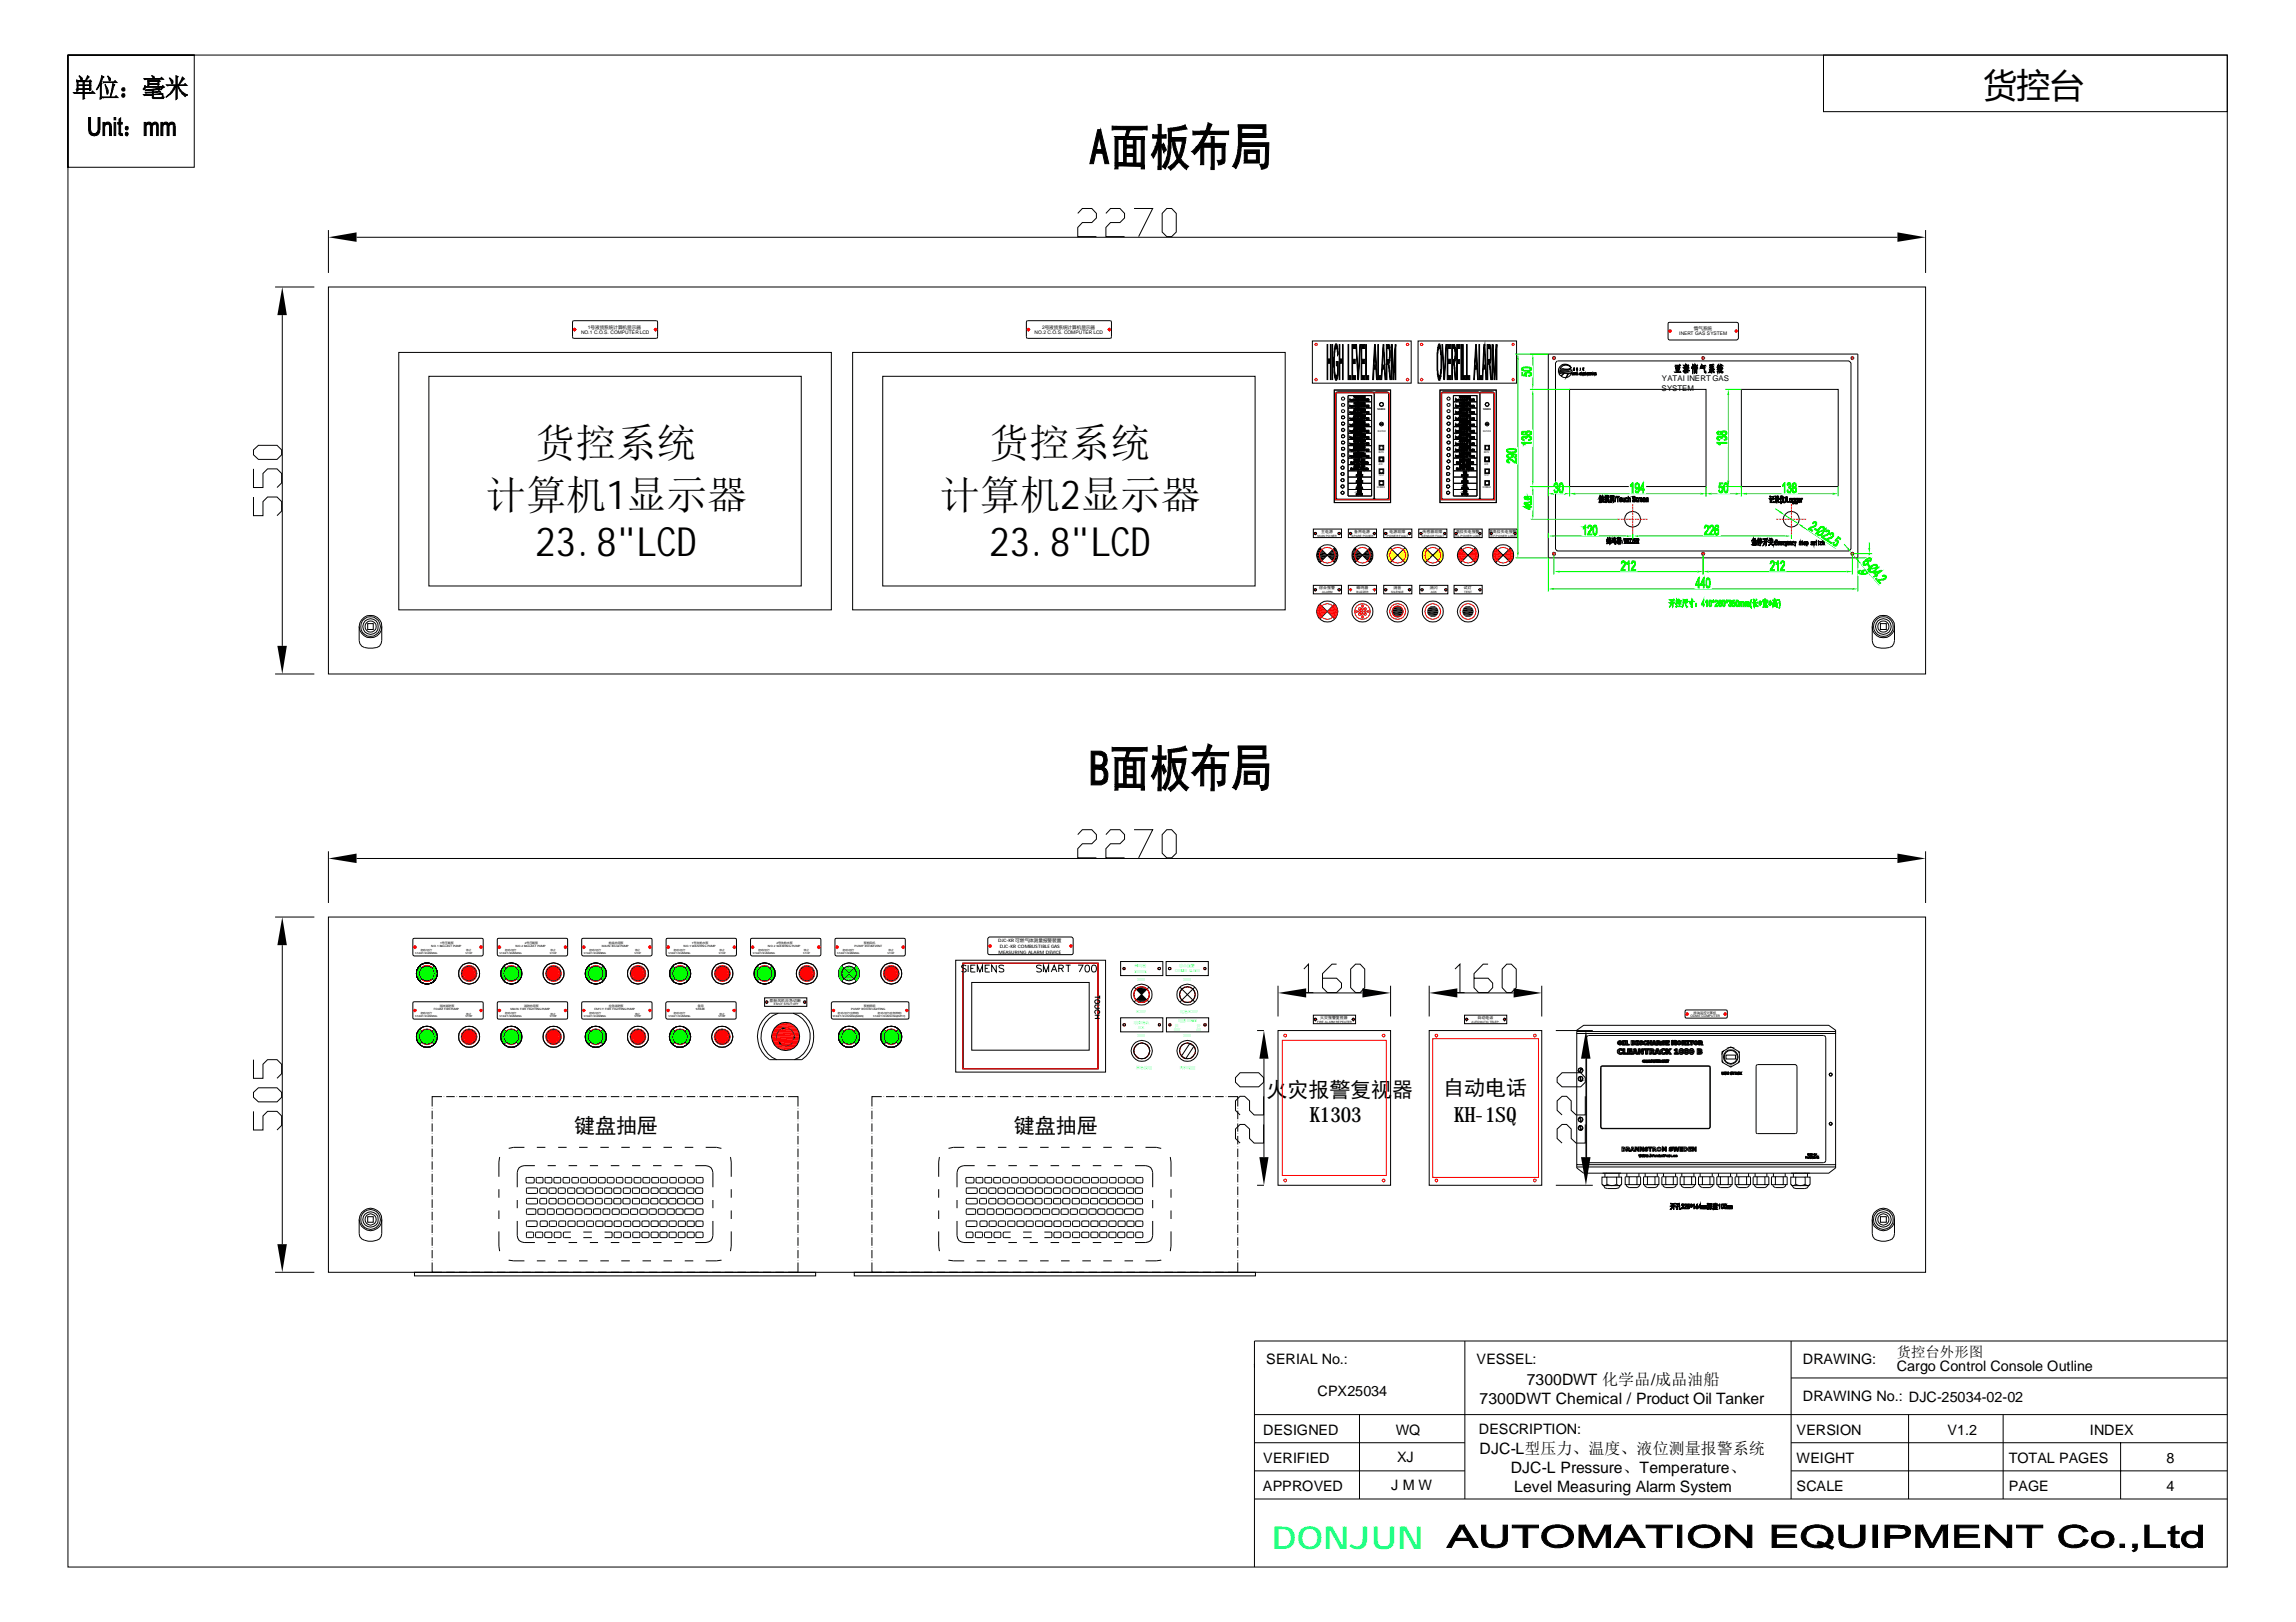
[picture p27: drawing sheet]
<svg xmlns="http://www.w3.org/2000/svg" width="297mm" height="210mm" viewBox="0 0 297 210" stroke-linecap="round" stroke-linejoin="round" font-family="sans-serif">
<defs><g id="words">
<g font-size="5.2">
<text x="69.3" y="59.1">货控系统</text>
<text x="128" y="59.1">货控系统</text>
<text x="62.9" y="65.8">计算机1显示器</text>
<text x="121.6" y="65.8">计算机2显示器</text>
<text x="69.3" y="71.9">23.8&quot;LCD</text>
<text x="128" y="71.9">23.8&quot;LCD</text>
</g>
<text font-size="4.3" x="256.6" y="12.6">货控台</text>
<text font-size="4.1" fill="#0ff" x="164.5" y="200.4">DONJUN</text>
<g font-size="2.7">
<text x="163.9" y="142">火</text>
<text x="166.6" y="142">灾报警复视</text>
<text x="180.1" y="142">器</text>
<text x="186.7" y="141.7">自动电话</text>
<text x="74.3" y="146.6">键盘抽屉</text>
<text x="131.2" y="146.6">键盘抽屉</text>
<text x="169.4" y="145.3">K1303</text>
<text x="188.1" y="145.3">KH-1SQ</text>
</g>
<g font-size="2">
<text x="197.5" y="179.3">7300DWT 化学品/成品油船</text>
<text x="191.4" y="181.8">7300DWT Chemical / Product Oil Tanker</text>
<text x="191.4" y="188.1">DJC-L型压力、温度、液位测量报警系统</text>
<text x="195.4" y="190.6">DJC-L Pressure、Temperature、</text>
<text x="195.9" y="193.1">Level Measuring Alarm System</text>
</g>
<g font-size="1.9">
<text x="163.8" y="176.5">SERIAL No.:</text>
<text x="191" y="176.5">VESSEL:</text>
<text x="233.2" y="176.5">DRAWING:</text>
<text x="245.4" y="177.4">Cargo Control Console Outline</text>
<text x="245.4" y="175.6">货控台外形图</text>
<text x="163.4" y="185.7">DESIGNED</text>
<text x="170.5" y="180.7">CPX25034</text>
<text x="180.6" y="185.6">WQ</text>
<text x="191.3" y="185.5">DESCRIPTION:</text>
<text x="232.4" y="185.7">VERSION</text>
<text x="233.2" y="181.3">DRAWING No.: DJC-25034-02-02</text>
<text x="252" y="185.7">V1.2</text>
<text x="270.4" y="185.7">INDEX</text>
<text x="163.4" y="189.3">VERIFIED</text>
<text x="180.7" y="189.2">XJ</text>
<text x="232.4" y="189.3">WEIGHT</text>
<text x="259.9" y="189.3">TOTAL PAGES</text>
<text x="280.3" y="189.3">8</text>
<text x="163.4" y="193">APPROVED</text>
<text x="180" y="192.8">J M W</text>
<text x="232.4" y="193">SCALE</text>
<text x="259.9" y="193">PAGE</text>
<text x="280.3" y="192.9">4</text>
</g>
<g font-size="1">
<text x="215" y="50.6">SYSTEM</text>
<text x="215" y="49.3">YATAI INERT GAS</text>
</g>
<g font-size=".6">
<text x="75.2" y="43.3">NO.1 C.O.S. COMPUTER LCD</text>
<text x="76.1" y="42.5">1号液货系统计算机显示器</text>
<text x="133.8" y="43.3">NO.2 C.O.S. COMPUTER LCD</text>
<text x="134.8" y="42.5">2号液货系统计算机显示器</text>
<text x="217.2" y="43.4">INERT GAS SYSTEM</text>
<text x="219.1" y="42.6">惰气系统</text>
<text x="129.1" y="121.9">DJC-KR 可燃气体测量报警装置</text>
<text x="129.2" y="123.4">MEASURING ALARM DEVICE</text>
<text x="129.4" y="122.7">DJC-KR COMBUSTIBLE GAS</text>
</g>
<g font-size=".5">
<text x="170.9" y="69">主电源</text>
<text x="175.2" y="69">备用电源</text>
<text x="179.8" y="69">电源故障</text>
<text x="184.1" y="69">传感器故障</text>
<text x="188.4" y="69">高位失电报警</text>
<text x="192.6" y="69">高高位失电报警</text>
<text x="170.7" y="76.3">综合报警</text>
<text x="175.5" y="76.3">蜂鸣器</text>
<text x="180.3" y="76.3">消音</text>
<text x="185" y="76.3">消闪</text>
<text x="189.4" y="76.3">试灯</text>
<text x="99.6" y="129.6">泵舱风机应急切断</text>
<text x="170.8" y="131.9">火灾报警复视器</text>
<text x="191.2" y="131.9">自动电话</text>
</g>
<g font-size=".5" fill="#0ff">
<text x="146.8" y="125.2">蜂鸣器</text>
<text x="146.8" y="125.9">BUZZER</text>
<text x="152" y="125.8">COMMON ALARM</text>
<text x="152.6" y="125.1">综合报警</text>
<text x="147" y="131">DC24V</text>
<text x="147.1" y="126.9">70H1</text>
<text x="152.7" y="131">红色DC24V</text>
<text x="153.1" y="126.9">70H2</text>
<text x="146.7" y="132.5">故障确认</text>
<text x="147.1" y="134.2">71S1</text>
<text x="147.3" y="133.2">ACK</text>
<text x="151.9" y="133.4">OFF</text>
<text x="152" y="132.9">关</text>
<text x="152.5" y="132.3">电源POWER</text>
<text x="153.1" y="134.2">70S1</text>
<text x="154.8" y="132.9">开</text>
<text x="154.8" y="133.4">ON</text>
<text x="147" y="138.3">黑色按钮</text>
<text x="152.6" y="138.3">两档旋钮</text>
</g>
<g font-size=".4">
<text x="170.5" y="69.5">MAIN POWER</text>
<text x="174.9" y="69.5">SPARE POWER</text>
<text x="179.4" y="69.5">POWERFAULT</text>
<text x="183.9" y="69.5">SENSOR FAULT</text>
<text x="188.3" y="69.5">H.L.POWER LOSS</text>
<text x="192.8" y="69.5">O.F.POWER LOSS</text>
<text x="171.1" y="76.8">ALARM</text>
<text x="175.5" y="76.8">BUZZER</text>
<text x="180" y="76.8">SILENCE</text>
<text x="185.1" y="76.8">ACK</text>
<text x="189.4" y="76.8">TEST</text>
<text x="55.8" y="122.5">NO.1 BALLAST PUMP</text>
<text x="57" y="122.1">1号压载泵</text>
<text x="66.7" y="122.5">NO.2 BALLAST PUMP</text>
<text x="67.9" y="122.1">2号压载泵</text>
<text x="77.9" y="122.5">MAIN BILGEPUMP</text>
<text x="78.8" y="122.1">舱底总用泵</text>
<text x="88.4" y="122.5">NO.1 WASHING PUMP</text>
<text x="89.5" y="122.1">1号洗舱水泵</text>
<text x="99.3" y="122.5">NO.2 WASHING PUMP</text>
<text x="100.4" y="122.1">2号洗舱水泵</text>
<text x="110.6" y="122.5">PUMP ROOMVENT</text>
<text x="111.7" y="122.1">泵舱风机</text>
<text x="56.1" y="130.7">FOAM FIRE PUMP</text>
<text x="56.9" y="130.3">泡沫消防泵</text>
<text x="66" y="130.7">MAIN FIRE FIGHTINGPUMP</text>
<text x="67.8" y="130.3">消防总用泵</text>
<text x="76.9" y="130.7">EM'CY FIRE FIGHTINGPUMP</text>
<text x="78.8" y="130.3">应急消防泵</text>
<text x="90" y="130.7">SPARE</text>
<text x="90.3" y="130.3">备用</text>
<text x="100.1" y="130.1">EM'CY SHUTOFF</text>
<text x="110.1" y="130.7">PUMP ROOM LIGHTING</text>
<text x="111.7" y="130.3">泵舱照明</text>
<text x="218.7" y="131.7">ODME COMPUTER</text>
<text x="219.1" y="131.2">排油监控计算机</text>
<text x="170.4" y="132.3">FIRE ALARM REPEATER</text>
<text x="190.4" y="132.3">AUTOMATIC TELEP.</text>
</g>
<g font-size=".3">
<text x="178.2" y="53.1">SOURCE</text>
<text x="191.9" y="53.1">SOURCE</text>
<text x="178.3" y="55.9">BUZZER</text>
<text x="178.4" y="58.6">M</text>
<text x="178.5" y="58.6">UTE</text>
<text x="191.9" y="55.9">BUZZER</text>
<text x="192" y="58.6">M</text>
<text x="192.2" y="58.6">UTE</text>
<text x="178.2" y="63.2">DIMER</text>
<text x="178.4" y="61.7">TEST</text>
<text x="178.4" y="60.1">ACK</text>
<text x="178.7" y="63.2">M</text>
<text x="191.8" y="63.2">DIMER</text>
<text x="192" y="61.7">TEST</text>
<text x="192.1" y="60.1">ACK</text>
<text x="192.3" y="63.2">M</text>
<text x="53.7" y="123.5">START/RUNNING</text>
<text x="54.4" y="123.1">起动/运行</text>
<text x="60.2" y="123.5">STOP</text>
<text x="60.3" y="123.1">停止</text>
<text x="64.6" y="123.5">START/RUNNING</text>
<text x="65.3" y="123.1">起动/运行</text>
<text x="71.1" y="123.5">STOP</text>
<text x="71.2" y="123.1">停止</text>
<text x="75.6" y="123.5">START/RUNNING</text>
<text x="76.3" y="123.1">起动/运行</text>
<text x="82.1" y="123.5">STOP</text>
<text x="82.2" y="123.1">停止</text>
<text x="86.5" y="123.5">START/RUNNING</text>
<text x="87.2" y="123.1">起动/运行</text>
<text x="93" y="123.5">STOP</text>
<text x="93.1" y="123.1">停止</text>
<text x="97.4" y="123.5">START/RUNNING</text>
<text x="98.1" y="123.1">起动/运行</text>
<text x="103.9" y="123.5">STOP</text>
<text x="104" y="123.1">停止</text>
<text x="108.3" y="123.5">START/RUNNING</text>
<text x="109" y="123.1">起动/运行</text>
<text x="114.8" y="123.5">STOP</text>
<text x="115" y="123.1">停止</text>
<text x="53.7" y="131.6">START/RUNNING</text>
<text x="54.4" y="131.2">起动/运行</text>
<text x="60.2" y="131.7">STOP</text>
<text x="60.3" y="131.3">停止</text>
<text x="64.6" y="131.6">START/RUNNING</text>
<text x="65.3" y="131.2">起动/运行</text>
<text x="71.1" y="131.7">STOP</text>
<text x="71.2" y="131.3">停止</text>
<text x="75.6" y="131.6">START/RUNNING</text>
<text x="76.3" y="131.2">起动/运行</text>
<text x="82.1" y="131.7">STOP</text>
<text x="82.2" y="131.3">停止</text>
<text x="86.5" y="131.6">START/RUNNING</text>
<text x="87.2" y="131.2">起动/运行</text>
<text x="92.9" y="131.7">STOP</text>
<text x="93.1" y="131.3">停止</text>
<text x="107.7" y="131.6">START/RUNNING(MAIN)</text>
<text x="108.4" y="131.2">起动/运行(主照明)</text>
<text x="113" y="131.6">START/RUNNING(EM&quot;CY)</text>
<text x="113.6" y="131.2">起动/运行(应急照明)</text>
</g>
</g></defs>
<g fill="#000" stroke="#000" stroke-width=".13">
<path d="M174.8 51.6v.3zM174.8 52.4v.3zM174.8 53.3v.2zM174.8 54.1v.2zM174.8 54.9v.2zM174.8 55.7v.2zM174.8 56.5v.2zM174.8 57.3v.2zM174.8 58.1v.2zM174.8 58.9v.3zM175.3 59.5h.1zM175.4 53.4h.1z"/>
<path d="M175.4 54.2h.1zM175.4 58.2h.1zM175.5 59.7h.1zM175.5 55.3h.1zM175.7 59.5h.1zM175.9 52.2h.1zM175.9 53h.1zM175.9 53.8h.1zM175.9 54.6h.1zM175.9 57.1h.1zM175.9 57.9h.1zM175.9 58.7h.1z"/>
<path d="M176.2 51.7v.2zM176.2 52.5v.2zM176.2 53.3v.2zM176.2 54.1v.2zM176.2 54.9v.2zM176.2 55.8v.1zM176.2 56.6v.1zM176.2 57.4v.1zM176.2 58.2v.1zM176.2 59v.2zM176.3 59.5v.2zM176.3 52.2h.2z"/>
<path d="M176.3 53.8h.2zM176.4 57.1h.1zM176.3 58.7h.2zM176.6 52.5l.1 .2zM176.6 53.4l.1 .1zM176.6 54.2l.1 .1zM176.6 56.6l.1 .1zM176.6 57.4l.1 .1zM176.6 58.2l.1 .1zM189 52.9v.1zM189.2 59.7h.1zM189.3 59.5h.1z"/>
<path d="M189.6 53h.1zM189.6 53.8h.1zM189.6 54.6h.1zM189.6 57.1h.1zM189.6 57.9h.1zM189.6 58.7h.1zM189.9 51.6v.3zM189.9 52.4v.3zM189.9 53.3v.2zM189.9 54.1v.2zM189.9 54.9v.2zM189.9 55.7v.2z"/>
<path d="M189.9 56.5v.2zM189.9 57.3v.2zM189.9 58.1v.2zM189.9 58.9v.3zM190.1 51.4v.1zM190.1 53v.1zM190.1 54.7v.1zM190.1 56.3v.1zM190.1 57.9v.1zM190.1 59.7v.3zM175.7 60.3h.1zM175.7 62.9h.1z"/>
<path d="M175.7 63.7h.1zM175.7 61.2h.1zM175.7 62h.1zM176 62.7v.1zM176 63.5v.1zM176 61v.1zM176.6 60.7v.1zM189.3 62.9h.2zM189.3 63.7h.2zM189.3 60.3h.1zM189.4 60.6v.2zM189.4 59.7v.3z"/>
<path d="M189.9 60.3h.2zM190.1 60.6v.2z"/>
<path d="M9.9 10.6h.8h-.6v.4h-.1z" fill-rule="evenodd"/>
<path d="M9.9 10.3l.2 .2h1h-1.2z" fill-rule="evenodd"/>
<path d="M10.3 9.8a.49 .49 0 0 1 .3 .5v.1l-.1-.1-.3-.4z" fill-rule="evenodd"/>
<path d="M10.7 11.6h.9h-.7v.4h-.2z" fill-rule="evenodd"/>
<path d="M10.7 11.1h.9h-.7v.4h-.2z" fill-rule="evenodd"/>
<path d="M10.7 10.6h.9h-.7v.4h-.2z" fill-rule="evenodd"/>
<path d="M10.7 12.1h.2l.1 .7h-.3z" fill-rule="evenodd"/>
<path d="M10.1 10.5h.9l.3-.7 .2 .2-.4 .5z" fill-rule="evenodd"/>
<path d="M9.9 10.5h1.6l.2-.2 .1 .2v.1v.5h-1.7v.4h-.2l.1-.5h.1h1.5v-.4h-1.7z" fill-rule="evenodd"/>
<path d="M11.5 15.2h.2v1.6l.1 .3 .4 .2h-.6l-.1-.1v-.3z" fill-rule="evenodd"/>
<path d="M10.7 11.6l1.1-.1v.2h-.2v-.1z" fill-rule="evenodd"/>
<path d="M9.9 11.5h1.7v-.4h-.9h1.1v.4l-1.7 .1v.1l-.2 .1z" fill-rule="evenodd"/>
<path d="M9.5 12h2.3l.2-.2 .3 .3h-2.7z" fill-rule="evenodd"/>
<path d="M12.7 15.2h.2v1.6v.3a.68 .68 0 0 1-1.1 .4l-.2-.2h.7l.3-.3z" fill-rule="evenodd"/>
<path d="M13 10.9h.1l.1 1.9h-.3z" fill-rule="evenodd"/>
<path d="M13.2 9.8l.2 .2h-.1l-.2 .7 .1 .1-.3 .2-.4 .6 .4-.9z" fill-rule="evenodd"/>
<path d="M13.5 16l.4 .1z" fill-rule="evenodd"/>
<path d="M13.3 15.8h.2v.3h.2l-.2 .3v1.1h-.2z" fill-rule="evenodd"/>
<path d="M13.6 11l.4 .7v.3l-.1 .2z" fill-rule="evenodd"/>
<path d="M13.6 15.9a.47 .47 0 0 1 .6-.1 .47 .47 0 0 1 .2 .5v1.2h-.2v-1.3l-.2-.1-.5-.1z" fill-rule="evenodd"/>
<path d="M13.9 9.9l.1-.1a.48 .48 0 0 1 .3 .6l-.2 .1z" fill-rule="evenodd"/>
<path d="M14.6 10.8l.2 .2-.5 1.5z" fill-rule="evenodd"/>
<path d="M13.3 10.6h1.4l.2-.2 .2 .3h-1.7z" fill-rule="evenodd"/>
<path d="M14.8 15.8h.2v1.7h-.2z" fill-rule="evenodd"/>
<path d="M14.8 15.2h.2v.3h-.2z" fill-rule="evenodd"/>
<path d="M13.2 12.5h1.6l.2-.1 .3 .2-1.9 .1z" fill-rule="evenodd"/>
<path d="M15.4 15.4l.2-.1v.5h.2v.3h-.2v1.1l.1 .1h-.3v-1.2h-.2v-.3h.2z" fill-rule="evenodd"/>
<path d="M15.4 17.3h.4l.1 .2h-.3z" fill-rule="evenodd"/>
<path d="M15.8 12.2a.22 .22 0 0 1 .3 0 .22 .22 0 0 1 0 .3 .22 .22 0 0 1-.3 0z" fill-rule="evenodd"/>
<path d="M15.8 11.4h.3l.1 .1-.1 .2a.23 .23 0 0 1-.3 0 .23 .23 0 0 1 0-.3z" fill-rule="evenodd"/>
<path d="M16.2 16.4h.3l.1 .3a.21 .21 0 0 1-.3 0 .21 .21 0 0 1-.1-.3z" fill-rule="evenodd"/>
<path d="M18.6 12.2l1.1 .1-1 .1z" fill-rule="evenodd"/>
<path d="M18.7 11.1l.1 .1-.1 .1z" fill-rule="evenodd"/>
<path d="M18.8 11.7h.9h-.8z" fill-rule="evenodd"/>
<path d="M18.7 15.8h.2v.3h.2l-.2 .2v1.2h-.2z" fill-rule="evenodd"/>
<path d="M18.9 16.1h.3z" fill-rule="evenodd"/>
<path d="M19.1 10.5l1.3 .1h-1.1v.3h1.3h-1.3l-.2 .2z" fill-rule="evenodd"/>
<path d="M19.1 10.4l.2 .1h1.4l-.1 .1v.3h-1.3h1.1v-.3l-1.3-.1z" fill-rule="evenodd"/>
<path d="M19 15.9l.1-.1a.39 .39 0 0 1 .6 .3l-.8-.1z" fill-rule="evenodd"/>
<path d="M19.4 16.1h.6h-.2l-.1 .2v1.2h-.2v-1.3z" fill-rule="evenodd"/>
<path d="M18.8 11.7l1.9-.1-.9 .1v.2h-.1v-.2z" fill-rule="evenodd"/>
<path d="M19.6 9.8a.3 .3 0 0 1 .3 .4h-.1z" fill-rule="evenodd"/>
<path d="M19.7 12h.1v.2h-.1z" fill-rule="evenodd"/>
<path d="M19.8 15.9a.43 .43 0 0 1 .5 0 .43 .43 0 0 1 .2 .5v1.1h-.2v-1.2l-.2-.2h-.4z" fill-rule="evenodd"/>
<path d="M19.3 10.5h1.1l.1-.2 .2 .2z" fill-rule="evenodd"/>
<path d="M18.8 12l1.6-.1 .2-.2 .2 .2-1.9 .2z" fill-rule="evenodd"/>
<path d="M20.4 10.9l.2 .1-.2 .1z" fill-rule="evenodd"/>
<path d="M19.7 11.6l.7-.2 .2-.1 .2 .3z" fill-rule="evenodd"/>
<path d="M18.6 12.2l2-.1 .2-.1 .2 .2h-1.2v.3l.2 .1h-.3v-.3z" fill-rule="evenodd"/>
<path d="M18.6 10.2h2.1l.2-.2 .3 .3h-2.5z" fill-rule="evenodd"/>
<path d="M20.8 15.8h.2v.3h.2l-.1 .3v1.1h-.3z" fill-rule="evenodd"/>
<path d="M21 16.1h.4z" fill-rule="evenodd"/>
<path d="M19.7 12.6h1.2l.1-.5 .1 .4 .1 .1-.1 .2h-1.3z" fill-rule="evenodd"/>
<path d="M18.7 11.3l.1-.1h2.1l.2-.1 .1 .2h-2.4v.2l-.2 .1-.1-.1z" fill-rule="evenodd"/>
<path d="M20.9 11.3h.3l-.4 .3z" fill-rule="evenodd"/>
<path d="M21.1 16a.4 .4 0 0 1 .4-.2 .4 .4 0 0 1 .3 .3z" fill-rule="evenodd"/>
<path d="M21.5 16.1h.7h-.2l-.1 .2v1.2h-.3v-1.3z" fill-rule="evenodd"/>
<path d="M21.9 10.1l.4 .3 .1 .3-.1 .2z" fill-rule="evenodd"/>
<path d="M21.9 15.9l.2-.1a.46 .46 0 0 1 .6 .6v1.1h-.3v-1.3l-.1-.1h-.4z" fill-rule="evenodd"/>
<path d="M22.5 11.3l.3-.1-.5 .8-.8 .6 .5-.6z" fill-rule="evenodd"/>
<path d="M22.6 11.1h.4l-.1 1.7-.1 .1v-1.7h-.3z" fill-rule="evenodd"/>
<path d="M22.8 9.8l.3 .1-.2 .1v1h-.1z" fill-rule="evenodd"/>
<path d="M22.6 11.1h.5l.3 .6 .4 .4 .4 .1v.1l-.2 .1a.16 .16 0 0 1-.2 .1 .16 .16 0 0 1-.1-.2l-.4-.5-.3-.7z" fill-rule="evenodd"/>
<path d="M23.6 10l.3 .2-.2 .1-.5 .7h-.1l.3-.5z" fill-rule="evenodd"/>
<path d="M21.5 11h2.3l.1-.2 .3 .3h-2.5z" fill-rule="evenodd"/>
<path d="M142 16.8h.4l-.6 2.6 .8 .4h-.8l-.3 1.4h-.5z" fill-rule="evenodd"/>
<path d="M142.4 16.8l1.1 4.4h-.6l-.3-1.4-.8-.4h.8l-.4-1.6z" fill-rule="evenodd"/>
<path d="M143.9 16.3l.6 .1 1.3 .4h-1.9z" fill-rule="evenodd"/>
<path d="M145.4 18h1.2h-.9v.8l.9 .3h-.9v.8l.9 .3h-.9v.9h-1.1h.8z" fill-rule="evenodd"/>
<path d="M144.2 17.7h1.4l.2-.9h2.1h-1.7l-.2 .9h2.1v.3h-3.5v3.1h1.1h-1.4z" fill-rule="evenodd"/>
<path d="M145.4 18h1.6v3.1h-.4v-.9l-.9-.3h.9v-.8l-.9-.3h.9v-.8z" fill-rule="evenodd"/>
<path d="M144.3 21.1h3.3v-3.1h.5v3.9h-.5v-.4l-3.3-.1z" fill-rule="evenodd"/>
<path d="M144.5 16.4l3.9-.1v.5h-2.6z" fill-rule="evenodd"/>
<path d="M149.1 17.4l1.1 .1-.4 .4h-.7z" fill-rule="evenodd"/>
<path d="M149.5 19l.3 .1-.5 1.3a.42 .42 0 0 1-.1-.7z" fill-rule="evenodd"/>
<path d="M149.8 17.9h.4v.9h.5l-.5 .1v3h-.4v-2.8l-.3-.1z" fill-rule="evenodd"/>
<path d="M149.8 16.1h.4v1.4h-.4z" fill-rule="evenodd"/>
<path d="M150.2 18.8l.3-.2 .2 .2z" fill-rule="evenodd"/>
<path d="M150.2 18.9l.5-.1 .2 .6-.3 .3z" fill-rule="evenodd"/>
<path d="M149.8 17.9l.4-.4 .7-.1v.5z" fill-rule="evenodd"/>
<path d="M151.2 18.2h1.8h-1.5v1.5a4.1 4.1 0 0 1-.8 2.2l-.3-.3a4.4 4.4 0 0 0 .7-2.2z" fill-rule="evenodd"/>
<path d="M151.6 18.2h.4l.4 1.8 .1 .2h.4l-.2 .3 .3 .4h-.5l-.5 .7-.5 .4-.4-.4 .9-.7a.53 .53 0 0 0 .1-.8l-.3-.7z" fill-rule="evenodd"/>
<path d="M151.1 16.6l1.6-.2 .6-.3 .3 .6-2.1 .2v.9h1.9l-.3 1.6-.2 .8h-.4l.3-.8 .2-1.2h-1.8z" fill-rule="evenodd"/>
<path d="M154.3 16.9l2.1 .1 2.5 .4-4.6 .1z" fill-rule="evenodd"/>
<path d="M154.2 19.6l.6-.6h3.3h-2.8l-.8 1z" fill-rule="evenodd"/>
<path d="M155.3 19h.4v2.3h-.4z" fill-rule="evenodd"/>
<path d="M155.8 17.4h.4l-.6 1.2h2.9v2.2l-.1 .3-.8 .3-.1-.6 .5-.1 .1-.1v-1.6h-3.3l.3-.4z" fill-rule="evenodd"/>
<path d="M156.3 15.9l.2 .1a.28 .28 0 0 1 .3 .2 .28 .28 0 0 1-.2 .3l-.2 .5h-1.1h.6z" fill-rule="evenodd"/>
<path d="M156.7 19h.4v2.9h-.4z" fill-rule="evenodd"/>
<path d="M155.6 18.6h1.1v-.9h.4v.9z" fill-rule="evenodd"/>
<path d="M156.4 17l2.5-.1v.5z" fill-rule="evenodd"/>
<path d="M160.2 18.9h3.5h-3.1v.2a5.3 5.3 0 0 1-.7 2.7l-.4-.3v-.1a6.3 6.3 0 0 0 .7-2.5z" fill-rule="evenodd"/>
<path d="M160.2 16.5l3.2 .1h-2.8v.7l3.2 .1v.4h-3.2v.7h3.6l-.1 2.6a.75 .75 0 0 1-.9 .8l-.2-.6h.6l.1-.4v-2h-3.5z" fill-rule="evenodd"/>
<path d="M161 19.8h1.5h-1.1v.9l-.4 .1z" fill-rule="evenodd"/>
<path d="M161 19.4h1.9v1.7h-2l.1-.3 1.5-.1v-.9h-1.5z" fill-rule="evenodd"/>
<path d="M160.2 16.1h3.6v1.3l-3.2-.1h2.8v-.7l-3.2-.1z" fill-rule="evenodd"/>
<path d="M144.3 21.4l3.3 .1h-3v.4h-.4z" fill-rule="evenodd"/>
<path d="M152.5 20.9h.5l.8 .6-.3 .4z" fill-rule="evenodd"/>
<path d="M163 21.3h.3z" fill-rule="evenodd"/>
<path d="M171.7 44.6h.1v1.9l.3 .5h-.3v2.1h-.1z" fill-rule="evenodd"/>
<path d="M172.1 44.6h.1v4.5h-.1v-2.1l-.3-.5h.3z" fill-rule="evenodd"/>
<path d="M172.3 44.6h.1v4.5h-.1z" fill-rule="evenodd"/>
<path d="M172.8 44.5a.36 .36 0 0 1 .2 .5l-.2 .1-.1 .6v2.4v.4l.2 .2h-.2l-.2-1.2v-1.3l.1-1.1z" fill-rule="evenodd"/>
<path d="M172.9 45l.2 .1v.8l-.1 .1v-.7z" fill-rule="evenodd"/>
<path d="M172.9 46.8h.2v1.8l-.1 .5-.2 .1-.1-.5h.2l.1-.4v-1h-.1z" fill-rule="evenodd"/>
<path d="M173.3 44.6v1.9l.4 .5h-.4v2.1z" fill-rule="evenodd"/>
<path d="M173.7 44.6h.1v4.5h-.1v-2.1l-.4-.5h.4z" fill-rule="evenodd"/>
<path d="M174.4 44.6h.1v4h.3v.5h-.4z" fill-rule="evenodd"/>
<path d="M174.7 51.6v.3z" fill-rule="evenodd"/>
<path d="M174.7 51.6l.1 .3z" fill-rule="evenodd"/>
<path d="M174.7 52.4v.3z" fill-rule="evenodd"/>
<path d="M174.7 52.4l.1 .3z" fill-rule="evenodd"/>
<path d="M174.7 53.3v.2z" fill-rule="evenodd"/>
<path d="M174.7 53.3l.1 .2z" fill-rule="evenodd"/>
<path d="M174.7 54.1v.2z" fill-rule="evenodd"/>
<path d="M174.7 54.1l.1 .2z" fill-rule="evenodd"/>
<path d="M174.7 54.9v.2z" fill-rule="evenodd"/>
<path d="M174.7 54.9l.1 .2z" fill-rule="evenodd"/>
<path d="M174.7 55.7v.2z" fill-rule="evenodd"/>
<path d="M174.7 55.7l.1 .2z" fill-rule="evenodd"/>
<path d="M174.7 56.5v.2z" fill-rule="evenodd"/>
<path d="M174.7 56.5l.1 .2z" fill-rule="evenodd"/>
<path d="M174.7 57.3v.2z" fill-rule="evenodd"/>
<path d="M174.7 57.3l.1 .2z" fill-rule="evenodd"/>
<path d="M174.7 58.1v.2z" fill-rule="evenodd"/>
<path d="M174.7 58.1l.1 .2z" fill-rule="evenodd"/>
<path d="M174.7 58.9v.3z" fill-rule="evenodd"/>
<path d="M174.7 58.9l.1 .3z" fill-rule="evenodd"/>
<path d="M174.7 59.9l.2 .1z" fill-rule="evenodd"/>
<path d="M174.8 59.8l.1 .2h-.1z" fill-rule="evenodd"/>
<path d="M174.8 51.7l.1 .1z" fill-rule="evenodd"/>
<path d="M174.8 52.5l.1 .1z" fill-rule="evenodd"/>
<path d="M174.8 53.4l.1 .1z" fill-rule="evenodd"/>
<path d="M174.8 54.2l.1 .1z" fill-rule="evenodd"/>
<path d="M174.8 55l.1 .1z" fill-rule="evenodd"/>
<path d="M174.8 55.8l.1 .1z" fill-rule="evenodd"/>
<path d="M174.8 56.6l.1 .1z" fill-rule="evenodd"/>
<path d="M174.8 57.4v.1z" fill-rule="evenodd"/>
<path d="M174.8 58.2l.1 .1z" fill-rule="evenodd"/>
<path d="M174.8 59l.1 .2z" fill-rule="evenodd"/>
<path d="M174.8 59.7l.1 .1z" fill-rule="evenodd"/>
<path d="M174.8 51.7h.1v.2l-.1-.1h.1v-.1z" fill-rule="evenodd"/>
<path d="M174.8 52.5h.1v.2h-.1l.1-.2z" fill-rule="evenodd"/>
<path d="M174.8 53.3l.1 .1v.1h-.1l.1-.1z" fill-rule="evenodd"/>
<path d="M174.8 54.1l.1 .1v.1h-.1h.1z" fill-rule="evenodd"/>
<path d="M174.8 55h.1v.1h-.1h.1v-.1z" fill-rule="evenodd"/>
<path d="M174.8 55.8h.1v.1h-.1h.1v-.1z" fill-rule="evenodd"/>
<path d="M174.8 56.6h.1v.1h-.1l.1-.1z" fill-rule="evenodd"/>
<path d="M174.8 57.4h.1v.1h-.1h.1z" fill-rule="evenodd"/>
<path d="M174.8 58.2h.1v.1h-.1h.1z" fill-rule="evenodd"/>
<path d="M174.8 59h.1v.2h-.1h.1v-.2z" fill-rule="evenodd"/>
<path d="M174.9 59.7v.3h.1h-.1z" fill-rule="evenodd"/>
<path d="M175 58.3h.1z" fill-rule="evenodd"/>
<path d="M175 59.1l.1 .1z" fill-rule="evenodd"/>
<path d="M175 53.3h.1z" fill-rule="evenodd"/>
<path d="M175 54.1h.1z" fill-rule="evenodd"/>
<path d="M175 54.9l.1 .1z" fill-rule="evenodd"/>
<path d="M175 55.7h.1v.1z" fill-rule="evenodd"/>
<path d="M175.1 51.6v.3z" fill-rule="evenodd"/>
<path d="M175.1 52.4v.3z" fill-rule="evenodd"/>
<path d="M175.1 53.3h.1l-.1 .1 .1 .1h-.2z" fill-rule="evenodd"/>
<path d="M175.1 54.1h.1l-.1 .2h.1h-.2z" fill-rule="evenodd"/>
<path d="M175.1 55h.1l-.2 .1h.1z" fill-rule="evenodd"/>
<path d="M175.1 55.8h.1l-.1 .1h-.1h.1z" fill-rule="evenodd"/>
<path d="M175.1 56.5l-.1 .2h.2h-.1h-.1z" fill-rule="evenodd"/>
<path d="M175.1 56.5v.2h-.1h.1z" fill-rule="evenodd"/>
<path d="M175.1 57.3l-.1 .2h.2h-.1h-.1z" fill-rule="evenodd"/>
<path d="M175.1 57.3v.2h-.1h.1z" fill-rule="evenodd"/>
<path d="M175.1 58.2h.1l-.1 .1z" fill-rule="evenodd"/>
<path d="M175.1 59l.1 .2h-.1z" fill-rule="evenodd"/>
<path d="M175.1 59.8h.1h-.1l.1 .2z" fill-rule="evenodd"/>
<path d="M175.1 54.7l.1 .1z" fill-rule="evenodd"/>
<path d="M175.1 55.5l.1 .1z" fill-rule="evenodd"/>
<path d="M175.1 57.9l.1 .1z" fill-rule="evenodd"/>
<path d="M175 58.1h.2l-.2 .2z" fill-rule="evenodd"/>
<path d="M175.1 58.8h.1z" fill-rule="evenodd"/>
<path d="M175 58.9h.2l-.1 .2z" fill-rule="evenodd"/>
<path d="M175.1 59.7l.1 .1v.2v-.2z" fill-rule="evenodd"/>
<path d="M175.2 59.6v.1z" fill-rule="evenodd"/>
<path d="M175.2 51.3v.2z" fill-rule="evenodd"/>
<path d="M175.2 52.1v.2z" fill-rule="evenodd"/>
<path d="M175.2 52.9v.1z" fill-rule="evenodd"/>
<path d="M175.2 54.5v.1z" fill-rule="evenodd"/>
<path d="M175.2 55.3v.1z" fill-rule="evenodd"/>
<path d="M175.2 57.8v.1z" fill-rule="evenodd"/>
<path d="M175.2 52.9v.2h-.1z" fill-rule="evenodd"/>
<path d="M175.2 53.7v.2h-.1l.1-.1z" fill-rule="evenodd"/>
<path d="M175.2 54.6v.2v-.1z" fill-rule="evenodd"/>
<path d="M175.2 55.5v.1z" fill-rule="evenodd"/>
<path d="M175.2 56.1v.2v.1l-.1-.1z" fill-rule="evenodd"/>
<path d="M175.2 56.2v.1z" fill-rule="evenodd"/>
<path d="M175.2 57v.1v.1l-.1-.1z" fill-rule="evenodd"/>
<path d="M175.2 57v.1z" fill-rule="evenodd"/>
<path d="M175.2 57.9v.1z" fill-rule="evenodd"/>
<path d="M175.2 57.8v.1z" fill-rule="evenodd"/>
<path d="M175.2 58.7v.1z" fill-rule="evenodd"/>
<path d="M175.2 58.6v.1z" fill-rule="evenodd"/>
<path d="M175.2 59.5v.1z" fill-rule="evenodd"/>
<path d="M175.3 51.4h.1z" fill-rule="evenodd"/>
<path d="M175.3 52.2v.1l.1-.1z" fill-rule="evenodd"/>
<path d="M175.3 53.1h.1z" fill-rule="evenodd"/>
<path d="M175.3 53h.1l-.1 .1z" fill-rule="evenodd"/>
<path d="M175.3 53.9h.1z" fill-rule="evenodd"/>
<path d="M175.3 53.8h.1l-.1 .1z" fill-rule="evenodd"/>
<path d="M175.3 54.7h.1z" fill-rule="evenodd"/>
<path d="M175.3 54.6h.1z" fill-rule="evenodd"/>
<path d="M175.3 55.5h.1z" fill-rule="evenodd"/>
<path d="M175.3 55.4h.1z" fill-rule="evenodd"/>
<path d="M175.3 56.3h.1z" fill-rule="evenodd"/>
<path d="M175.3 56.2h.1l-.1 .1z" fill-rule="evenodd"/>
<path d="M175.3 57.1h.1l-.1 .1z" fill-rule="evenodd"/>
<path d="M175.3 57h.1l-.1 .1z" fill-rule="evenodd"/>
<path d="M175.3 57.9v.1l.1-.1z" fill-rule="evenodd"/>
<path d="M175.3 57.8h.1l-.1 .1z" fill-rule="evenodd"/>
<path d="M175.3 58.8h.1z" fill-rule="evenodd"/>
<path d="M175.3 58.7h.1z" fill-rule="evenodd"/>
<path d="M175.3 59.5l.1 .1z" fill-rule="evenodd"/>
<path d="M175.2 51.7l.2-.1-.1 .1 .1 .2-.2-.1z" fill-rule="evenodd"/>
<path d="M175.2 52.5l.2-.1-.1 .1 .1 .2-.2-.1z" fill-rule="evenodd"/>
<path d="M175.3 52.9v.1z" fill-rule="evenodd"/>
<path d="M175.2 53.3h.2h-.1l.1 .2-.2-.1z" fill-rule="evenodd"/>
<path d="M175.2 54.1h.2h-.1v.2h.1h-.2z" fill-rule="evenodd"/>
<path d="M175.2 54.9h.2h-.1v.2h.1h-.2z" fill-rule="evenodd"/>
<path d="M175.2 55.7h.2h-.1l.1 .2h-.2z" fill-rule="evenodd"/>
<path d="M175.2 56.5h.2h-.1l.1 .2h-.2z" fill-rule="evenodd"/>
<path d="M175.2 57.3h.2h-.1l.1 .2h-.2z" fill-rule="evenodd"/>
<path d="M175.2 58.1h.2h-.1v.2h.1h-.2z" fill-rule="evenodd"/>
<path d="M175.3 58.9h.1l-.1 .1v.2h.1h-.2z" fill-rule="evenodd"/>
<path d="M175.3 59.7l.1 .1h-.1v.1h.1h-.1v.1z" fill-rule="evenodd"/>
<path d="M175.3 51.3h.1v.2z" fill-rule="evenodd"/>
<path d="M175.3 51.7h.1z" fill-rule="evenodd"/>
<path d="M175.3 52.1h.1v.2z" fill-rule="evenodd"/>
<path d="M175.3 52.5h.1z" fill-rule="evenodd"/>
<path d="M175.4 52.9l-.1 .1h.1l-.1 .1h.1z" fill-rule="evenodd"/>
<path d="M175.4 53.4v.1z" fill-rule="evenodd"/>
<path d="M175.3 53.3h.1z" fill-rule="evenodd"/>
<path d="M175.3 53.8l.1-.1v.2h-.1l.1-.1z" fill-rule="evenodd"/>
<path d="M175.4 54.2l-.1 .1z" fill-rule="evenodd"/>
<path d="M175.3 54.1h.1z" fill-rule="evenodd"/>
<path d="M175.3 54.6l.1-.1v.3z" fill-rule="evenodd"/>
<path d="M175.4 55l-.1 .1z" fill-rule="evenodd"/>
<path d="M175.3 54.9h.1z" fill-rule="evenodd"/>
<path d="M175.3 55.4l.1-.1v.3z" fill-rule="evenodd"/>
<path d="M175.3 55.9h.1z" fill-rule="evenodd"/>
<path d="M175.3 55.7l.1 .1z" fill-rule="evenodd"/>
<path d="M175.3 56.2l.1-.1v.3z" fill-rule="evenodd"/>
<path d="M175.3 56.7h.1z" fill-rule="evenodd"/>
<path d="M175.3 56.5l.1 .1z" fill-rule="evenodd"/>
<path d="M175.3 57h.1l-.1 .1 .1 .1v-.2z" fill-rule="evenodd"/>
<path d="M175.3 57.5h.1z" fill-rule="evenodd"/>
<path d="M175.3 57.3l.1 .1z" fill-rule="evenodd"/>
<path d="M175.3 57.8h.1v.2l-.1-.1 .1-.1z" fill-rule="evenodd"/>
<path d="M175.3 58.3h.1z" fill-rule="evenodd"/>
<path d="M175.3 58.1l.1 .1z" fill-rule="evenodd"/>
<path d="M175.3 58.6h.1v.2z" fill-rule="evenodd"/>
<path d="M175.4 59.1l-.1 .1z" fill-rule="evenodd"/>
<path d="M175.3 58.9l.1 .1z" fill-rule="evenodd"/>
<path d="M175.4 59.5v.2h-.1z" fill-rule="evenodd"/>
<path d="M175.2 59.5h.2z" fill-rule="evenodd"/>
<path d="M175.2 59.4h.2z" fill-rule="evenodd"/>
<path d="M174.9 44.6h.5v.5h-.4v1.4h.3v.5h-.3v1.6h.4v.5h-.5z" fill-rule="evenodd"/>
<path d="M175.4 51.4l.1 .1z" fill-rule="evenodd"/>
<path d="M175.4 51.3v.1z" fill-rule="evenodd"/>
<path d="M175.4 51.2l.1 .1z" fill-rule="evenodd"/>
<path d="M175.4 51.7h.1z" fill-rule="evenodd"/>
<path d="M175.4 52.3h.1z" fill-rule="evenodd"/>
<path d="M175.4 52.1l.1 .1z" fill-rule="evenodd"/>
<path d="M175.4 52.5h.1z" fill-rule="evenodd"/>
<path d="M175.4 53.1h.1z" fill-rule="evenodd"/>
<path d="M175.4 54.7l.1 .1z" fill-rule="evenodd"/>
<path d="M175.4 55h.1z" fill-rule="evenodd"/>
<path d="M175.4 55.5l.1 .1z" fill-rule="evenodd"/>
<path d="M175.4 55.3l.1 .1z" fill-rule="evenodd"/>
<path d="M175.4 55.8h.1z" fill-rule="evenodd"/>
<path d="M175.4 56.3l.1 .1z" fill-rule="evenodd"/>
<path d="M175.4 56.2l.1 .1z" fill-rule="evenodd"/>
<path d="M175.4 56.6h.1z" fill-rule="evenodd"/>
<path d="M175.4 57.1l.1 .1z" fill-rule="evenodd"/>
<path d="M175.4 57.4h.1z" fill-rule="evenodd"/>
<path d="M175.4 57.9l.1 .1z" fill-rule="evenodd"/>
<path d="M175.4 58.8l.1 .1z" fill-rule="evenodd"/>
<path d="M175.4 59h.1z" fill-rule="evenodd"/>
<path d="M175.3 59.8l.1 .1h-.1h.1z" fill-rule="evenodd"/>
<path d="M175.4 59.6l.1 .1z" fill-rule="evenodd"/>
<path d="M175.5 51.3l-.1 .1z" fill-rule="evenodd"/>
<path d="M175.4 51.8l.1 .1z" fill-rule="evenodd"/>
<path d="M175.5 52.1l-.1 .2z" fill-rule="evenodd"/>
<path d="M175.4 52.6l.1 .1z" fill-rule="evenodd"/>
<path d="M175.4 53.4l.1 .1z" fill-rule="evenodd"/>
<path d="M175.4 54.2l.1 .1z" fill-rule="evenodd"/>
<path d="M175.5 55v.1h-.1z" fill-rule="evenodd"/>
<path d="M175.4 55.9h.1z" fill-rule="evenodd"/>
<path d="M175.4 56.7h.1z" fill-rule="evenodd"/>
<path d="M175.4 57.5h.1z" fill-rule="evenodd"/>
<path d="M175.4 58.3h.1z" fill-rule="evenodd"/>
<path d="M175.4 59.1h.1v.1z" fill-rule="evenodd"/>
<path d="M175.5 51.4v.1z" fill-rule="evenodd"/>
<path d="M175.5 51.3v.1z" fill-rule="evenodd"/>
<path d="M175.4 51.7h.1v.2v-.2z" fill-rule="evenodd"/>
<path d="M175.5 52.2v.1z" fill-rule="evenodd"/>
<path d="M175.5 52.1v.2z" fill-rule="evenodd"/>
<path d="M175.4 52.5h.1v.2v-.2z" fill-rule="evenodd"/>
<path d="M175.5 53v.1z" fill-rule="evenodd"/>
<path d="M175.5 53l-.1 .1z" fill-rule="evenodd"/>
<path d="M175.5 53.3v.2z" fill-rule="evenodd"/>
<path d="M175.5 53.8v.2z" fill-rule="evenodd"/>
<path d="M175.5 53.8l-.1 .1z" fill-rule="evenodd"/>
<path d="M175.5 54.1v.2z" fill-rule="evenodd"/>
<path d="M175.5 54.6v.2z" fill-rule="evenodd"/>
<path d="M175.5 54.6l-.1 .1z" fill-rule="evenodd"/>
<path d="M175.5 54.9v.2z" fill-rule="evenodd"/>
<path d="M175.5 55.4v.2z" fill-rule="evenodd"/>
<path d="M175.5 55.4l-.1 .1z" fill-rule="evenodd"/>
<path d="M175.4 55.8h.1v.1v-.1z" fill-rule="evenodd"/>
<path d="M175.5 56.3v.1z" fill-rule="evenodd"/>
<path d="M175.5 56.2l-.1 .1z" fill-rule="evenodd"/>
<path d="M175.4 56.6h.1v.1v-.1z" fill-rule="evenodd"/>
<path d="M175.5 57.1v.1z" fill-rule="evenodd"/>
<path d="M175.5 57l-.1 .1z" fill-rule="evenodd"/>
<path d="M175.4 57.4h.1v.1z" fill-rule="evenodd"/>
<path d="M175.5 57.9v.2z" fill-rule="evenodd"/>
<path d="M175.5 57.8l-.1 .2z" fill-rule="evenodd"/>
<path d="M175.4 58.2h.1v.1z" fill-rule="evenodd"/>
<path d="M175.5 58.7v.2z" fill-rule="evenodd"/>
<path d="M175.5 58.6l-.1 .2z" fill-rule="evenodd"/>
<path d="M175.5 59v.2z" fill-rule="evenodd"/>
<path d="M175.5 59.5v.1z" fill-rule="evenodd"/>
<path d="M175.4 44.6h.1l.2 3.7v.8z" fill-rule="evenodd"/>
<path d="M175.5 51.3v.1z" fill-rule="evenodd"/>
<path d="M175.5 52.9v.1v.1z" fill-rule="evenodd"/>
<path d="M175.5 52.8l.1 .1z" fill-rule="evenodd"/>
<path d="M175.5 53.7v.1v.1z" fill-rule="evenodd"/>
<path d="M175.5 54.5v.1v.1z" fill-rule="evenodd"/>
<path d="M175.5 55.4v.1z" fill-rule="evenodd"/>
<path d="M175.5 56.2v.1z" fill-rule="evenodd"/>
<path d="M175.5 57v.1z" fill-rule="evenodd"/>
<path d="M175.5 57.8v.1z" fill-rule="evenodd"/>
<path d="M175.5 58.6v.1z" fill-rule="evenodd"/>
<path d="M175.5 59.8h.1l-.1 .2h.1l-.1-.1z" fill-rule="evenodd"/>
<path d="M175.6 51.7v.2z" fill-rule="evenodd"/>
<path d="M175.6 52.5v.2z" fill-rule="evenodd"/>
<path d="M175.6 53.1h.1z" fill-rule="evenodd"/>
<path d="M175.6 53v.1z" fill-rule="evenodd"/>
<path d="M175.6 53.3v.2z" fill-rule="evenodd"/>
<path d="M175.6 53.9v.1z" fill-rule="evenodd"/>
<path d="M175.6 54.1v.2z" fill-rule="evenodd"/>
<path d="M175.6 54.8h.1z" fill-rule="evenodd"/>
<path d="M175.6 54.9v.2z" fill-rule="evenodd"/>
<path d="M175.6 55.6h.1z" fill-rule="evenodd"/>
<path d="M175.6 55.3l-.1 .1z" fill-rule="evenodd"/>
<path d="M175.6 55.8v.1z" fill-rule="evenodd"/>
<path d="M175.6 56.4h.1z" fill-rule="evenodd"/>
<path d="M175.6 56.6v.1z" fill-rule="evenodd"/>
<path d="M175.6 57.2h.1z" fill-rule="evenodd"/>
<path d="M175.6 57v.1z" fill-rule="evenodd"/>
<path d="M175.6 57.4v.1z" fill-rule="evenodd"/>
<path d="M175.6 58h.1z" fill-rule="evenodd"/>
<path d="M175.6 58.2v.1z" fill-rule="evenodd"/>
<path d="M175.6 58.8h.1z" fill-rule="evenodd"/>
<path d="M175.6 59v.2z" fill-rule="evenodd"/>
<path d="M175.5 59.7l.2 .1v.2h-.1l.1-.2z" fill-rule="evenodd"/>
<path d="M175.6 59.6l-.1 .1z" fill-rule="evenodd"/>
<path d="M175.6 59.4v.1z" fill-rule="evenodd"/>
<path d="M175.6 51.4l-.1 .1z" fill-rule="evenodd"/>
<path d="M175.5 51.3h.1l-.1 .1h.1z" fill-rule="evenodd"/>
<path d="M175.5 51.3h.1z" fill-rule="evenodd"/>
<path d="M175.6 52.2l-.1 .1z" fill-rule="evenodd"/>
<path d="M175.5 52.2l.1 .1-.1-.1 .1-.1z" fill-rule="evenodd"/>
<path d="M175.5 52.1h.1z" fill-rule="evenodd"/>
<path d="M175.6 53v.1h-.1z" fill-rule="evenodd"/>
<path d="M175.5 53h.1h-.1l.1 .1z" fill-rule="evenodd"/>
<path d="M175.5 52.9h.1z" fill-rule="evenodd"/>
<path d="M175.6 53.8l-.1 .2z" fill-rule="evenodd"/>
<path d="M175.5 53.8h.1h-.1l.1 .1z" fill-rule="evenodd"/>
<path d="M175.5 53.7h.1z" fill-rule="evenodd"/>
<path d="M175.6 54.6l-.1 .2z" fill-rule="evenodd"/>
<path d="M175.5 54.6h.1h-.1l.1 .1z" fill-rule="evenodd"/>
<path d="M175.5 54.5h.1z" fill-rule="evenodd"/>
<path d="M175.6 55.4l-.1 .2z" fill-rule="evenodd"/>
<path d="M175.6 55.4l-.1 .1z" fill-rule="evenodd"/>
<path d="M175.6 56.3l-.1 .1z" fill-rule="evenodd"/>
<path d="M175.5 56.2h.1v.1z" fill-rule="evenodd"/>
<path d="M175.5 56.1h.1z" fill-rule="evenodd"/>
<path d="M175.6 57.1v.1h-.1z" fill-rule="evenodd"/>
<path d="M175.5 57h.1l-.1 .1 .1 .1z" fill-rule="evenodd"/>
<path d="M175.5 57h.1z" fill-rule="evenodd"/>
<path d="M175.6 57.9l-.1 .2z" fill-rule="evenodd"/>
<path d="M175.5 57.8h.1l-.1 .1 .1 .1z" fill-rule="evenodd"/>
<path d="M175.5 57.8h.1z" fill-rule="evenodd"/>
<path d="M175.6 58.7l-.1 .2z" fill-rule="evenodd"/>
<path d="M175.5 58.6h.1l-.1 .1 .1 .1z" fill-rule="evenodd"/>
<path d="M175.5 58.6h.1z" fill-rule="evenodd"/>
<path d="M175.5 59.5h.2h-.2l.1 .2h-.1z" fill-rule="evenodd"/>
<path d="M175.7 51.7v.2z" fill-rule="evenodd"/>
<path d="M175.7 52.5l.1 .2h-.1z" fill-rule="evenodd"/>
<path d="M175.7 53.3l.1 .2h-.1z" fill-rule="evenodd"/>
<path d="M175.7 54.2l.1 .1h-.1z" fill-rule="evenodd"/>
<path d="M175.7 55v.1h.1l-.2-.1z" fill-rule="evenodd"/>
<path d="M175.7 55.8v.1z" fill-rule="evenodd"/>
<path d="M175.7 56.6v.1z" fill-rule="evenodd"/>
<path d="M175.7 57.4l.1 .1h-.1z" fill-rule="evenodd"/>
<path d="M175.7 58.2l.1 .1h-.1z" fill-rule="evenodd"/>
<path d="M175.7 59v.2h.1l-.2-.1z" fill-rule="evenodd"/>
<path d="M175.6 59.5h.1l-.1 .2h-.1h.1z" fill-rule="evenodd"/>
<path d="M175.7 51.4v.1v-.1h.1z" fill-rule="evenodd"/>
<path d="M175.7 51.7h.1z" fill-rule="evenodd"/>
<path d="M175.7 52.2v.1v-.1h.1z" fill-rule="evenodd"/>
<path d="M175.7 52.5h.1z" fill-rule="evenodd"/>
<path d="M175.7 53h.1v.1z" fill-rule="evenodd"/>
<path d="M175.7 52.9h.1z" fill-rule="evenodd"/>
<path d="M175.7 53.3l.1 .1z" fill-rule="evenodd"/>
<path d="M175.7 53.8h.1v.1z" fill-rule="evenodd"/>
<path d="M175.7 54.1l.1 .1z" fill-rule="evenodd"/>
<path d="M175.7 54.6h.1l-.1 .2z" fill-rule="evenodd"/>
<path d="M175.7 54.9l.1 .1z" fill-rule="evenodd"/>
<path d="M175.7 55.5h.1v.1z" fill-rule="evenodd"/>
<path d="M175.7 55.8h.1z" fill-rule="evenodd"/>
<path d="M175.7 56.3h.1v.1z" fill-rule="evenodd"/>
<path d="M175.7 56.6h.1z" fill-rule="evenodd"/>
<path d="M175.7 57.1h.1v.1z" fill-rule="evenodd"/>
<path d="M175.7 57h.1z" fill-rule="evenodd"/>
<path d="M175.7 57.4h.1z" fill-rule="evenodd"/>
<path d="M175.7 57.9h.1v.1z" fill-rule="evenodd"/>
<path d="M175.7 58.2h.1z" fill-rule="evenodd"/>
<path d="M175.7 58.7h.1l-.1 .1z" fill-rule="evenodd"/>
<path d="M175.7 59h.1z" fill-rule="evenodd"/>
<path d="M175.7 59.5v.2z" fill-rule="evenodd"/>
<path d="M175.8 51.4v.1h-.1z" fill-rule="evenodd"/>
<path d="M175.7 51.3l.1 .1z" fill-rule="evenodd"/>
<path d="M175.7 51.7l.1 .1z" fill-rule="evenodd"/>
<path d="M175.8 52.2v.1h-.1h.1z" fill-rule="evenodd"/>
<path d="M175.7 52.1l.1 .1z" fill-rule="evenodd"/>
<path d="M175.7 52.7l.1-.1z" fill-rule="evenodd"/>
<path d="M175.7 52.5l.1 .1z" fill-rule="evenodd"/>
<path d="M175.7 52.9l.1 .1z" fill-rule="evenodd"/>
<path d="M175.7 53.5l.1-.1z" fill-rule="evenodd"/>
<path d="M175.7 53.4h.1z" fill-rule="evenodd"/>
<path d="M175.7 53.7l.1 .1z" fill-rule="evenodd"/>
<path d="M175.7 54.3h.1v.1z" fill-rule="evenodd"/>
<path d="M175.7 54.2l.1 .1z" fill-rule="evenodd"/>
<path d="M175.7 54.5l.1 .1z" fill-rule="evenodd"/>
<path d="M175.7 55.1h.1v.1z" fill-rule="evenodd"/>
<path d="M175.7 55l.1 .1z" fill-rule="evenodd"/>
<path d="M175.7 55.3l.1 .1z" fill-rule="evenodd"/>
<path d="M175.7 55.8l.1 .1z" fill-rule="evenodd"/>
<path d="M175.7 56.1l.1 .1z" fill-rule="evenodd"/>
<path d="M175.7 56.8l.1-.1z" fill-rule="evenodd"/>
<path d="M175.7 56.6l.1 .1z" fill-rule="evenodd"/>
<path d="M175.7 57l.1 .1z" fill-rule="evenodd"/>
<path d="M175.7 57.6l.1-.1z" fill-rule="evenodd"/>
<path d="M175.7 57.4l.1 .1z" fill-rule="evenodd"/>
<path d="M175.7 57.8l.1 .1z" fill-rule="evenodd"/>
<path d="M175.7 58.4l.1-.1v.1z" fill-rule="evenodd"/>
<path d="M175.7 58.2l.1 .1z" fill-rule="evenodd"/>
<path d="M175.7 58.6l.1 .1z" fill-rule="evenodd"/>
<path d="M175.7 59.2h.1z" fill-rule="evenodd"/>
<path d="M175.7 59l.1 .2z" fill-rule="evenodd"/>
<path d="M175.8 59.5v.1z" fill-rule="evenodd"/>
<path d="M175.8 59.4v.1z" fill-rule="evenodd"/>
<path d="M175.8 51.5h.1z" fill-rule="evenodd"/>
<path d="M175.8 51.2v.2z" fill-rule="evenodd"/>
<path d="M175.8 51.7v.1z" fill-rule="evenodd"/>
<path d="M175.8 52.3h.1z" fill-rule="evenodd"/>
<path d="M175.8 52v.2z" fill-rule="evenodd"/>
<path d="M175.8 52.5v.1z" fill-rule="evenodd"/>
<path d="M175.8 53.1h.1z" fill-rule="evenodd"/>
<path d="M175.7 53.1l.1-.1z" fill-rule="evenodd"/>
<path d="M175.8 52.8v.2z" fill-rule="evenodd"/>
<path d="M175.8 53.4v.1z" fill-rule="evenodd"/>
<path d="M175.8 53.9l.1 .1z" fill-rule="evenodd"/>
<path d="M175.7 53.9h.1z" fill-rule="evenodd"/>
<path d="M175.8 53.7v.1z" fill-rule="evenodd"/>
<path d="M175.8 54.2v.1z" fill-rule="evenodd"/>
<path d="M175.8 54.7l.1 .1z" fill-rule="evenodd"/>
<path d="M175.7 54.8l.1-.1z" fill-rule="evenodd"/>
<path d="M175.8 54.5v.1z" fill-rule="evenodd"/>
<path d="M175.8 55v.1z" fill-rule="evenodd"/>
<path d="M175.8 55.6h.1z" fill-rule="evenodd"/>
<path d="M175.8 55.5l-.1 .1z" fill-rule="evenodd"/>
<path d="M175.8 55.3v.1z" fill-rule="evenodd"/>
<path d="M175.8 55.8v.1z" fill-rule="evenodd"/>
<path d="M175.8 56.4h.1z" fill-rule="evenodd"/>
<path d="M175.8 56.3l-.1 .1z" fill-rule="evenodd"/>
<path d="M175.8 56.1v.1z" fill-rule="evenodd"/>
<path d="M175.8 56.6v.1z" fill-rule="evenodd"/>
<path d="M175.8 57.2h.1z" fill-rule="evenodd"/>
<path d="M175.7 57.2l.1-.1v.1z" fill-rule="evenodd"/>
<path d="M175.8 56.9v.1z" fill-rule="evenodd"/>
<path d="M175.8 57.4v.1z" fill-rule="evenodd"/>
<path d="M175.8 58l.1 .1z" fill-rule="evenodd"/>
<path d="M175.7 58l.1-.1v.1z" fill-rule="evenodd"/>
<path d="M175.8 58.2v.1z" fill-rule="evenodd"/>
<path d="M175.8 58.8l.1 .1z" fill-rule="evenodd"/>
<path d="M175.7 58.8l.1-.1z" fill-rule="evenodd"/>
<path d="M175.8 59v.2z" fill-rule="evenodd"/>
<path d="M175.8 59.7v.3h.1h-.1z" fill-rule="evenodd"/>
<path d="M175.8 59.5l.1 .2h-.1z" fill-rule="evenodd"/>
<path d="M175.8 59.5l.1 .1z" fill-rule="evenodd"/>
<path d="M175.7 59.5l.1-.1v.3l-.1-.2h.1z" fill-rule="evenodd"/>
<path d="M175.7 51.4h.1v.1z" fill-rule="evenodd"/>
<path d="M175.8 51.3h.1z" fill-rule="evenodd"/>
<path d="M175.8 51.7h.1v.2l-.1-.1h.1v-.1z" fill-rule="evenodd"/>
<path d="M175.7 52.2h.1v.1v-.1z" fill-rule="evenodd"/>
<path d="M175.8 52.5h.1v.2h-.1l.1-.1v-.1z" fill-rule="evenodd"/>
<path d="M175.7 53h.2v.1z" fill-rule="evenodd"/>
<path d="M175.8 53.3l.1 .1v.1h-.1l.1-.1z" fill-rule="evenodd"/>
<path d="M175.7 53.8h.2v.1z" fill-rule="evenodd"/>
<path d="M175.8 54.1l.1 .1v.1h-.1h.1z" fill-rule="evenodd"/>
<path d="M175.7 54.6h.2l-.1 .1v-.1z" fill-rule="evenodd"/>
<path d="M175.8 54.9l.1 .2h-.1h.1z" fill-rule="evenodd"/>
<path d="M175.7 55.4l.2 .1-.1 .1z" fill-rule="evenodd"/>
<path d="M175.8 55.8h.1v.1h-.1h.1v-.1z" fill-rule="evenodd"/>
<path d="M175.7 56.3l.1-.1 .1 .2z" fill-rule="evenodd"/>
<path d="M175.8 56.6h.1v.1h-.1h.1v-.1z" fill-rule="evenodd"/>
<path d="M175.7 57.1h.2v.1z" fill-rule="evenodd"/>
<path d="M175.8 57.4h.1v.1h-.1h.1z" fill-rule="evenodd"/>
<path d="M175.7 57.9h.1v.1l.1-.1z" fill-rule="evenodd"/>
<path d="M175.8 58.2h.1v.1h-.1h.1v-.1z" fill-rule="evenodd"/>
<path d="M175.7 58.7h.1v.1l.1-.1z" fill-rule="evenodd"/>
<path d="M175.8 59l.1 .2h-.1h.1z" fill-rule="evenodd"/>
<path d="M175.8 59.4v.1z" fill-rule="evenodd"/>
<path d="M175.8 59.4l.1 .1z" fill-rule="evenodd"/>
<path d="M175.8 51.4l.1-.1z" fill-rule="evenodd"/>
<path d="M175.8 52.2l.1-.1z" fill-rule="evenodd"/>
<path d="M175.8 53h.1z" fill-rule="evenodd"/>
<path d="M175.8 53.8h.1z" fill-rule="evenodd"/>
<path d="M175.8 53.7h.1z" fill-rule="evenodd"/>
<path d="M175.8 54.6h.1z" fill-rule="evenodd"/>
<path d="M175.8 54.5h.1z" fill-rule="evenodd"/>
<path d="M175.8 55.4h.1z" fill-rule="evenodd"/>
<path d="M175.8 55.3h.1z" fill-rule="evenodd"/>
<path d="M175.8 56.2h.1z" fill-rule="evenodd"/>
<path d="M175.8 57h.1z" fill-rule="evenodd"/>
<path d="M175.8 57.8h.1v.1z" fill-rule="evenodd"/>
<path d="M175.8 58.6h.1v.1z" fill-rule="evenodd"/>
<path d="M175.8 58.6h.1z" fill-rule="evenodd"/>
<path d="M175.9 51.4h.1z" fill-rule="evenodd"/>
<path d="M175.9 55.4h.1z" fill-rule="evenodd"/>
<path d="M175.9 56.2l.1 .1z" fill-rule="evenodd"/>
<path d="M175.9 59.6v.1h-.1z" fill-rule="evenodd"/>
<path d="M176 51.4l-.1 .1z" fill-rule="evenodd"/>
<path d="M176 51.3v.1z" fill-rule="evenodd"/>
<path d="M176 52.1v.1z" fill-rule="evenodd"/>
<path d="M176 53v.1z" fill-rule="evenodd"/>
<path d="M176 53l-.1 .1z" fill-rule="evenodd"/>
<path d="M176 52.9v.1z" fill-rule="evenodd"/>
<path d="M176 53.8l-.1 .2z" fill-rule="evenodd"/>
<path d="M176 53.7v.1z" fill-rule="evenodd"/>
<path d="M176 54.6l-.1 .2z" fill-rule="evenodd"/>
<path d="M176 54.5v.1z" fill-rule="evenodd"/>
<path d="M176 55.4l-.1 .2z" fill-rule="evenodd"/>
<path d="M176 55.3v.1z" fill-rule="evenodd"/>
<path d="M176 56.3l-.1 .1z" fill-rule="evenodd"/>
<path d="M176 56.1v.1z" fill-rule="evenodd"/>
<path d="M176 57.1v.1z" fill-rule="evenodd"/>
<path d="M176 57.1l-.1 .1z" fill-rule="evenodd"/>
<path d="M176 57v.1z" fill-rule="evenodd"/>
<path d="M176 57.9l-.1 .2z" fill-rule="evenodd"/>
<path d="M176 57.8v.1z" fill-rule="evenodd"/>
<path d="M176 58.7l-.1 .2z" fill-rule="evenodd"/>
<path d="M176 58.6v.1z" fill-rule="evenodd"/>
<path d="M176 51.3v.2z" fill-rule="evenodd"/>
<path d="M176 52.1v.2z" fill-rule="evenodd"/>
<path d="M176 52.9h.1l-.1 .2z" fill-rule="evenodd"/>
<path d="M176 53.7v.3l.1-.3z" fill-rule="evenodd"/>
<path d="M176 54.5v.3l.1-.3z" fill-rule="evenodd"/>
<path d="M176 55.3v.3l.1-.3z" fill-rule="evenodd"/>
<path d="M176 56.1h.1v.3h-.1z" fill-rule="evenodd"/>
<path d="M176 57h.1v.2h-.1z" fill-rule="evenodd"/>
<path d="M176 57.8h.1l-.1 .3z" fill-rule="evenodd"/>
<path d="M176 58.6v.3l.1-.3z" fill-rule="evenodd"/>
<path d="M175.9 44.6h.1l-.2 4.5h-.1z" fill-rule="evenodd"/>
<path d="M176.1 51.4v.1z" fill-rule="evenodd"/>
<path d="M176.1 51.3l-.1 .1z" fill-rule="evenodd"/>
<path d="M176 51.7h.1v.1v.1l-.1-.1z" fill-rule="evenodd"/>
<path d="M176.1 52.2v.1z" fill-rule="evenodd"/>
<path d="M176.1 52.2v.1z" fill-rule="evenodd"/>
<path d="M176.1 52.1l-.1 .1z" fill-rule="evenodd"/>
<path d="M176 52.5h.1v.1v.1l-.1-.1z" fill-rule="evenodd"/>
<path d="M176.1 53v.1h.1h-.1v-.1z" fill-rule="evenodd"/>
<path d="M176.1 53v.1z" fill-rule="evenodd"/>
<path d="M176 53.3h.1v.1v.1l-.1-.1z" fill-rule="evenodd"/>
<path d="M176.1 53.8v.1h.1h-.1v-.1z" fill-rule="evenodd"/>
<path d="M176.1 53.8v.1z" fill-rule="evenodd"/>
<path d="M176 54.1h.1v.2l-.1-.1z" fill-rule="evenodd"/>
<path d="M176.1 54.6v.2v-.2z" fill-rule="evenodd"/>
<path d="M176.1 54.6v.1z" fill-rule="evenodd"/>
<path d="M176 54.9h.1v.2h-.1z" fill-rule="evenodd"/>
<path d="M176.1 55.4v.2v-.2z" fill-rule="evenodd"/>
<path d="M176.1 55.4v.1z" fill-rule="evenodd"/>
<path d="M176 55.7h.1v.2h-.1z" fill-rule="evenodd"/>
<path d="M176.1 56.2v.2h.1h-.1z" fill-rule="evenodd"/>
<path d="M176.1 56.2v.1z" fill-rule="evenodd"/>
<path d="M176 56.5h.1v.2h-.1z" fill-rule="evenodd"/>
<path d="M176.1 57.1l.1 .1h-.1z" fill-rule="evenodd"/>
<path d="M176.1 57v.1z" fill-rule="evenodd"/>
<path d="M176 57.3h.1v.2h-.1z" fill-rule="evenodd"/>
<path d="M176.1 57.9v.1v-.1z" fill-rule="evenodd"/>
<path d="M176.1 57.8v.1z" fill-rule="evenodd"/>
<path d="M176 58.1h.1v.2h-.1z" fill-rule="evenodd"/>
<path d="M176.1 58.7v.2v-.1v-.1z" fill-rule="evenodd"/>
<path d="M176.1 58.7v.1z" fill-rule="evenodd"/>
<path d="M176.1 58.9v.3h-.1z" fill-rule="evenodd"/>
<path d="M176.1 51.2l.1 .2z" fill-rule="evenodd"/>
<path d="M176.1 51.6l.1 .1v.1h-.1v-.1z" fill-rule="evenodd"/>
<path d="M176.1 52l.1 .2z" fill-rule="evenodd"/>
<path d="M176.1 52.4l.1 .1v.1h-.1v-.1z" fill-rule="evenodd"/>
<path d="M176.1 52.9v.1z" fill-rule="evenodd"/>
<path d="M176.1 52.8l.1 .2z" fill-rule="evenodd"/>
<path d="M176.1 53.3h.1v.1h-.1v-.1z" fill-rule="evenodd"/>
<path d="M176.1 53.7v.1z" fill-rule="evenodd"/>
<path d="M176.1 53.7v.1z" fill-rule="evenodd"/>
<path d="M176.1 54.1h.1l-.1 .2v-.2z" fill-rule="evenodd"/>
<path d="M176.1 54.5l-.1 .1z" fill-rule="evenodd"/>
<path d="M176.1 54.5l.1 .1z" fill-rule="evenodd"/>
<path d="M176.1 54.9h.1v.2h-.1v-.2z" fill-rule="evenodd"/>
<path d="M176.1 55.3l-.1 .1z" fill-rule="evenodd"/>
<path d="M176.1 55.3l.1 .1z" fill-rule="evenodd"/>
<path d="M176.1 55.7h.1v.2h-.1v-.2z" fill-rule="evenodd"/>
<path d="M176.1 56.1v.1z" fill-rule="evenodd"/>
<path d="M176.1 56.1l.1 .1z" fill-rule="evenodd"/>
<path d="M176.1 56.5h.1v.2h-.1v-.2z" fill-rule="evenodd"/>
<path d="M176.1 57v.1z" fill-rule="evenodd"/>
<path d="M176.1 56.9l.1 .1z" fill-rule="evenodd"/>
<path d="M176.1 57.3h.1v.2h-.1v-.2z" fill-rule="evenodd"/>
<path d="M176.1 57.8l-.1 .1z" fill-rule="evenodd"/>
<path d="M176.1 57.8v.1z" fill-rule="evenodd"/>
<path d="M176.1 58.1h.1l-.1 .2v-.2z" fill-rule="evenodd"/>
<path d="M176.1 58.6l-.1 .1z" fill-rule="evenodd"/>
<path d="M176.1 58.6l.1 .1z" fill-rule="evenodd"/>
<path d="M176.1 58.9l.1 .1v.2h-.1v-.2z" fill-rule="evenodd"/>
<path d="M176.1 51.5v-.1z" fill-rule="evenodd"/>
<path d="M176.1 53.1h.1z" fill-rule="evenodd"/>
<path d="M176.1 53.9h.1z" fill-rule="evenodd"/>
<path d="M176.1 56.3l.1 .1h-.1z" fill-rule="evenodd"/>
<path d="M176.1 57.1l.1 .1h-.1z" fill-rule="evenodd"/>
<path d="M176.1 57.9v.1h.1z" fill-rule="evenodd"/>
<path d="M176.1 57.9v-.1z" fill-rule="evenodd"/>
<path d="M176 59.7h.1v.1v.2v-.2z" fill-rule="evenodd"/>
<path d="M176.1 59.4v.2l.1 .1-.1-.1z" fill-rule="evenodd"/>
<path d="M176.2 59.7v.2h.1l-.2 .1z" fill-rule="evenodd"/>
<path d="M176.2 59.7l.1 .3-.1-.1h.1z" fill-rule="evenodd"/>
<path d="M176.2 51.3l.1 .3-.1-.1z" fill-rule="evenodd"/>
<path d="M176.3 51.6v.3z" fill-rule="evenodd"/>
<path d="M176.2 52.1l.1 .3-.1-.1z" fill-rule="evenodd"/>
<path d="M176.3 52.4v.3z" fill-rule="evenodd"/>
<path d="M176.2 52.9l.1 .3-.1-.1z" fill-rule="evenodd"/>
<path d="M176.3 53.3v.2z" fill-rule="evenodd"/>
<path d="M176.2 53.7l.1 .3z" fill-rule="evenodd"/>
<path d="M176.3 54.1v.2z" fill-rule="evenodd"/>
<path d="M176.2 54.5l.1 .3-.1-.1z" fill-rule="evenodd"/>
<path d="M176.3 54.9v.2z" fill-rule="evenodd"/>
<path d="M176.2 55.3l.1 .3-.1-.1z" fill-rule="evenodd"/>
<path d="M176.3 55.7v.2z" fill-rule="evenodd"/>
<path d="M176.2 56.1l.1 .3z" fill-rule="evenodd"/>
<path d="M176.3 56.5v.2z" fill-rule="evenodd"/>
<path d="M176.2 57l.1 .2z" fill-rule="evenodd"/>
<path d="M176.3 57.3v.2z" fill-rule="evenodd"/>
<path d="M176.2 57.8l.1 .3-.1-.1z" fill-rule="evenodd"/>
<path d="M176.3 58.1v.2z" fill-rule="evenodd"/>
<path d="M176.2 58.6l.1 .3-.1-.1z" fill-rule="evenodd"/>
<path d="M176.3 58.9v.3z" fill-rule="evenodd"/>
<path d="M176.3 59.5l-.1 .2z" fill-rule="evenodd"/>
<path d="M176.3 59.4v.1z" fill-rule="evenodd"/>
<path d="M176.3 51.3v.2z" fill-rule="evenodd"/>
<path d="M176.3 52.2l.2 .1h-.2v-.1h.1z" fill-rule="evenodd"/>
<path d="M176.3 53.8v.1h.2h-.2v-.1h.2z" fill-rule="evenodd"/>
<path d="M176.3 55.5v.1h.2h-.2v-.1h.2z" fill-rule="evenodd"/>
<path d="M176.3 57.1h.2h-.1l.1 .1h-.2z" fill-rule="evenodd"/>
<path d="M176.3 58.7h.2h-.2v.1h.2l-.2 .1z" fill-rule="evenodd"/>
<path d="M176.3 59.7v.3z" fill-rule="evenodd"/>
<path d="M176.3 59.7l.1 .3z" fill-rule="evenodd"/>
<path d="M176.3 51.2l.1 .1z" fill-rule="evenodd"/>
<path d="M176.3 52.1v.1h.2l-.2 .1z" fill-rule="evenodd"/>
<path d="M176.4 52l-.1 .1z" fill-rule="evenodd"/>
<path d="M176.3 52.9v.2z" fill-rule="evenodd"/>
<path d="M176.4 52.8l-.1 .1z" fill-rule="evenodd"/>
<path d="M176.3 53.8h.2l-.2 .1z" fill-rule="evenodd"/>
<path d="M176.3 54.5v.3z" fill-rule="evenodd"/>
<path d="M176.3 55.4v.1h.2l-.2 .1z" fill-rule="evenodd"/>
<path d="M176.4 55.3v.1z" fill-rule="evenodd"/>
<path d="M176.3 56.2v.2z" fill-rule="evenodd"/>
<path d="M176.3 57l.2 .1-.2 .1z" fill-rule="evenodd"/>
<path d="M176.3 57.8v.2z" fill-rule="evenodd"/>
<path d="M176.3 58.6l.2 .1h-.2v.1z" fill-rule="evenodd"/>
<path d="M176.3 59.5h.1z" fill-rule="evenodd"/>
<path d="M176.4 51.4v.1z" fill-rule="evenodd"/>
<path d="M176.4 53v.1z" fill-rule="evenodd"/>
<path d="M176.4 54.7v.1z" fill-rule="evenodd"/>
<path d="M176.4 56.3v.1z" fill-rule="evenodd"/>
<path d="M176.4 57.9v.1z" fill-rule="evenodd"/>
<path d="M176.3 59.7l.1-.1z" fill-rule="evenodd"/>
<path d="M176.2 59.5l.2-.1z" fill-rule="evenodd"/>
<path d="M176.3 51.5h.2z" fill-rule="evenodd"/>
<path d="M176.3 51.4h.2z" fill-rule="evenodd"/>
<path d="M176.3 51.3h.2z" fill-rule="evenodd"/>
<path d="M176.3 52.2h.2v.1h-.2h.1z" fill-rule="evenodd"/>
<path d="M176.3 52.1h.2z" fill-rule="evenodd"/>
<path d="M176.3 53.1h.2z" fill-rule="evenodd"/>
<path d="M176.3 53h.2z" fill-rule="evenodd"/>
<path d="M176.3 52.9h.2z" fill-rule="evenodd"/>
<path d="M176.3 53.8h.2v.1h-.2h.2v-.1z" fill-rule="evenodd"/>
<path d="M176.3 53.7h.2z" fill-rule="evenodd"/>
<path d="M176.3 54.8h.2z" fill-rule="evenodd"/>
<path d="M176.3 54.6l.2 .1z" fill-rule="evenodd"/>
<path d="M176.3 54.5h.2z" fill-rule="evenodd"/>
<path d="M176.3 55.5h.2v.1h-.2h.2v-.1z" fill-rule="evenodd"/>
<path d="M176.3 55.5l.2-.1z" fill-rule="evenodd"/>
<path d="M176.3 55.4h.2z" fill-rule="evenodd"/>
<path d="M176.3 56.4h.2z" fill-rule="evenodd"/>
<path d="M176.3 56.3l.2-.1z" fill-rule="evenodd"/>
<path d="M176.3 56.2h.2z" fill-rule="evenodd"/>
<path d="M176.3 57.1h.2v.1h-.1l.1-.1z" fill-rule="evenodd"/>
<path d="M176.3 57h.2z" fill-rule="evenodd"/>
<path d="M176.3 58h.2z" fill-rule="evenodd"/>
<path d="M176.3 57.9h.2z" fill-rule="evenodd"/>
<path d="M176.3 57.8h.2z" fill-rule="evenodd"/>
<path d="M176.3 58.7h.2v.1h-.2h.2z" fill-rule="evenodd"/>
<path d="M176.3 58.6h.2z" fill-rule="evenodd"/>
<path d="M176.4 59.7l.1 .3z" fill-rule="evenodd"/>
<path d="M176.4 51.6h.1v.3z" fill-rule="evenodd"/>
<path d="M176.4 52.4h.1v.3z" fill-rule="evenodd"/>
<path d="M176.4 53.3h.1v.2z" fill-rule="evenodd"/>
<path d="M176.4 54.1h.1v.2z" fill-rule="evenodd"/>
<path d="M176.4 54.9h.1v.2z" fill-rule="evenodd"/>
<path d="M176.4 55.7h.1v.2z" fill-rule="evenodd"/>
<path d="M176.4 56.5h.1v.2z" fill-rule="evenodd"/>
<path d="M176.4 57.3h.1v.2z" fill-rule="evenodd"/>
<path d="M176.4 58.1h.1v.2z" fill-rule="evenodd"/>
<path d="M176.4 58.9h.1v.3z" fill-rule="evenodd"/>
<path d="M176.5 59.7v.3z" fill-rule="evenodd"/>
<path d="M176.5 59.4v.3z" fill-rule="evenodd"/>
<path d="M176.5 51.3h.1v.3z" fill-rule="evenodd"/>
<path d="M176.6 51.6v.3z" fill-rule="evenodd"/>
<path d="M176.5 52.1l.1 .1v.2z" fill-rule="evenodd"/>
<path d="M176.6 52.4v.3z" fill-rule="evenodd"/>
<path d="M176.6 52.9v.3z" fill-rule="evenodd"/>
<path d="M176.6 53.3v.2z" fill-rule="evenodd"/>
<path d="M176.6 53.7v.3z" fill-rule="evenodd"/>
<path d="M176.6 54.1v.2z" fill-rule="evenodd"/>
<path d="M176.6 54.5v.3z" fill-rule="evenodd"/>
<path d="M176.6 54.9v.2z" fill-rule="evenodd"/>
<path d="M176.6 55.3v.3z" fill-rule="evenodd"/>
<path d="M176.6 55.7v.2z" fill-rule="evenodd"/>
<path d="M176.6 56.1v.3z" fill-rule="evenodd"/>
<path d="M176.6 56.5v.2z" fill-rule="evenodd"/>
<path d="M176.6 57v.2z" fill-rule="evenodd"/>
<path d="M176.6 57.3v.2z" fill-rule="evenodd"/>
<path d="M176.6 57.8v.3z" fill-rule="evenodd"/>
<path d="M176.6 58.1v.2z" fill-rule="evenodd"/>
<path d="M176.6 58.6v.3z" fill-rule="evenodd"/>
<path d="M176.6 58.9v.3z" fill-rule="evenodd"/>
<path d="M176.6 59.8v.2z" fill-rule="evenodd"/>
<path d="M176.1 44.6h.5v.5h-.4v1.4h.3v.5h-.3v1.6h.4v.5h-.5z" fill-rule="evenodd"/>
<path d="M176.6 51.7l.1 .2z" fill-rule="evenodd"/>
<path d="M176.6 55l.1 .1z" fill-rule="evenodd"/>
<path d="M176.6 55.8l.1 .1z" fill-rule="evenodd"/>
<path d="M176.6 59l.1 .2z" fill-rule="evenodd"/>
<path d="M176.6 59.7l-.1 .2z" fill-rule="evenodd"/>
<path d="M176.6 51.6v.2z" fill-rule="evenodd"/>
<path d="M176.6 52.4v.2z" fill-rule="evenodd"/>
<path d="M176.6 53.3v.1z" fill-rule="evenodd"/>
<path d="M176.6 54.2l.1-.1z" fill-rule="evenodd"/>
<path d="M176.6 54.9v.1z" fill-rule="evenodd"/>
<path d="M176.6 55.7v.2z" fill-rule="evenodd"/>
<path d="M176.6 56.5v.2z" fill-rule="evenodd"/>
<path d="M176.6 57.3v.2z" fill-rule="evenodd"/>
<path d="M176.6 58.1v.2z" fill-rule="evenodd"/>
<path d="M176.6 58.9v.2z" fill-rule="evenodd"/>
<path d="M176.7 59.7v.3z" fill-rule="evenodd"/>
<path d="M176.7 44.6h.1v4h.3v.5h-.4z" fill-rule="evenodd"/>
<path d="M176.8 59.7h.1l-.1 .1v.1h.1h-.1v.1z" fill-rule="evenodd"/>
<path d="M176.8 51.6l.1 .3-.1-.1z" fill-rule="evenodd"/>
<path d="M176.8 52.4l.1 .3-.1-.1z" fill-rule="evenodd"/>
<path d="M176.8 53.3l.1 .3-.1-.2z" fill-rule="evenodd"/>
<path d="M176.8 54.1l.1 .3-.1-.2z" fill-rule="evenodd"/>
<path d="M176.8 54.9l.1 .3-.1-.1z" fill-rule="evenodd"/>
<path d="M176.8 55.7l.1 .3-.1-.1z" fill-rule="evenodd"/>
<path d="M176.8 56.5l.1 .3-.1-.1z" fill-rule="evenodd"/>
<path d="M176.8 57.3l.1 .3-.1-.1z" fill-rule="evenodd"/>
<path d="M176.8 58.1l.1 .3-.1-.1z" fill-rule="evenodd"/>
<path d="M176.8 58.9l.1 .3h-.1z" fill-rule="evenodd"/>
<path d="M176.9 52.6l.1 .1z" fill-rule="evenodd"/>
<path d="M176.9 52.5l.1 .1z" fill-rule="evenodd"/>
<path d="M176.9 54.2l.1 .1z" fill-rule="evenodd"/>
<path d="M176.9 54.1l.1 .1v.1l-.1-.1z" fill-rule="evenodd"/>
<path d="M176.9 55.9h.1z" fill-rule="evenodd"/>
<path d="M176.9 55.7l.1 .2z" fill-rule="evenodd"/>
<path d="M176.9 57.5h.1z" fill-rule="evenodd"/>
<path d="M176.9 57.3l.1 .2h-.1z" fill-rule="evenodd"/>
<path d="M176.9 59.1l.1 .1z" fill-rule="evenodd"/>
<path d="M176.9 58.9l.1 .3-.1-.2z" fill-rule="evenodd"/>
<path d="M176.8 59.8l.1 .1h-.1h.1z" fill-rule="evenodd"/>
<path d="M176.9 51.6l.1 .1h-.1h.1h-.1v.2z" fill-rule="evenodd"/>
<path d="M176.9 52.4l.1 .1z" fill-rule="evenodd"/>
<path d="M176.9 53.3h.1h-.1l.1 .1-.1 .1z" fill-rule="evenodd"/>
<path d="M176.9 54.1h.1z" fill-rule="evenodd"/>
<path d="M176.9 54.9h.1h-.1l.1 .1-.1 .1z" fill-rule="evenodd"/>
<path d="M176.9 55.7l.1 .1z" fill-rule="evenodd"/>
<path d="M176.9 56.5h.1h-.1l.1 .1-.1 .1z" fill-rule="evenodd"/>
<path d="M176.9 57.3l.1 .1z" fill-rule="evenodd"/>
<path d="M176.9 58.1h.1h-.1l.1 .1-.1 .1z" fill-rule="evenodd"/>
<path d="M176.9 58.9l.1 .1z" fill-rule="evenodd"/>
<path d="M176.9 59.7v.3z" fill-rule="evenodd"/>
<path d="M176.9 51.7h.1h-.1h.1z" fill-rule="evenodd"/>
<path d="M176.9 53.3l.1 .1h-.1h.1z" fill-rule="evenodd"/>
<path d="M176.9 54.9l.1 .1h-.1h.1z" fill-rule="evenodd"/>
<path d="M176.9 56.5l.1 .1h-.1h.1z" fill-rule="evenodd"/>
<path d="M176.9 58.1l.1 .1h-.1h.1z" fill-rule="evenodd"/>
<path d="M177 51.6l.1 .1v.2z" fill-rule="evenodd"/>
<path d="M177 52.4l.1 .1v.2z" fill-rule="evenodd"/>
<path d="M177 53.3h.1v.3z" fill-rule="evenodd"/>
<path d="M177 54.1h.1v.3z" fill-rule="evenodd"/>
<path d="M177 54.9l.1 .1v.2z" fill-rule="evenodd"/>
<path d="M177 55.7l.1 .1v.2z" fill-rule="evenodd"/>
<path d="M177 56.5l.1 .1v.2z" fill-rule="evenodd"/>
<path d="M177 57.3l.1 .1v.2z" fill-rule="evenodd"/>
<path d="M177 58.1l.1 .1v.2z" fill-rule="evenodd"/>
<path d="M177 58.9l.1 .1v.2z" fill-rule="evenodd"/>
<path d="M177.8 44.6h.1l-.1 2.7 .2 .5h-.3v1.3h-.1z" fill-rule="evenodd"/>
<path d="M177.9 44.6l.3 4.5h-.1l-.1-1.3-.2-.5h.2z" fill-rule="evenodd"/>
<path d="M178.3 44.6v4h.3v.5h-.3z" fill-rule="evenodd"/>
<path d="M178.9 44.6h.1l-.2 2.7 .3 .5h-.3v1.3h-.1z" fill-rule="evenodd"/>
<path d="M179 44.6l.3 4.5h-.1l-.1-1.3-.3-.5h.3l-.1-1.8z" fill-rule="evenodd"/>
<path d="M179.4 44.6h.3l.1 .3-.2 .2h-.2v1.5h.4a.38 .38 0 0 1-.4 .5v2z" fill-rule="evenodd"/>
<path d="M179.5 47.1l.2-.1v.3l.2 1.8h-.1l-.2-1.8z" fill-rule="evenodd"/>
<path d="M179.6 45.1l.2-.1v1.6h-.4h.2l.1-.1 .1-1z" fill-rule="evenodd"/>
<path d="M180 44.6h.1v4.5h-.1z" fill-rule="evenodd"/>
<path d="M180.1 44.6l.2 3.2-.1 1.3z" fill-rule="evenodd"/>
<path d="M180.5 44.6h.1l-.3 4.5h-.1z" fill-rule="evenodd"/>
<path d="M180.6 44.6v4.5h-.1v-3.8z" fill-rule="evenodd"/>
<path d="M186 45h.2l-.1 .2-.1 .6v2.1l.2 .8h.2l-.1 .5h-.2l-.1-.2-.1-1.1v-2.3z" fill-rule="evenodd"/>
<path d="M186.1 44.5h.2l.2 .9v2.3l-.1 1h-.2l.1-.2 .1-.8v-1.7l-.1-1h-.3z" fill-rule="evenodd"/>
<path d="M186.5 44.6h.1l.2 3.7v.8z" fill-rule="evenodd"/>
<path d="M187.1 44.6l-.2 4.5h-.1z" fill-rule="evenodd"/>
<path d="M187.2 44.6h.5v.5h-.4v1.4h.3v.5h-.3v1.6h.4v.5h-.5z" fill-rule="evenodd"/>
<path d="M187.8 44.6h.4v.2l.1 .2-.4 .1v1.5h.4a.38 .38 0 0 1-.4 .5v2h-.1z" fill-rule="evenodd"/>
<path d="M188 47.1l.1-.1 .1 .3 .2 1.8h-.2l-.1-1.7z" fill-rule="evenodd"/>
<path d="M188.1 45.1l.2-.1v1.6h-.4h.2l.1-.2v-.8v-.5z" fill-rule="evenodd"/>
<path d="M188.3 51.6v.3z" fill-rule="evenodd"/>
<path d="M188.3 51.6l.1 .3z" fill-rule="evenodd"/>
<path d="M188.3 52.4v.3z" fill-rule="evenodd"/>
<path d="M188.3 52.4l.1 .3z" fill-rule="evenodd"/>
<path d="M188.3 53.3v.2z" fill-rule="evenodd"/>
<path d="M188.3 53.3l.1 .2z" fill-rule="evenodd"/>
<path d="M188.3 54.1v.2z" fill-rule="evenodd"/>
<path d="M188.3 54.1l.1 .2z" fill-rule="evenodd"/>
<path d="M188.3 54.9v.2z" fill-rule="evenodd"/>
<path d="M188.3 54.9l.1 .2z" fill-rule="evenodd"/>
<path d="M188.3 55.7v.2z" fill-rule="evenodd"/>
<path d="M188.3 55.7l.1 .2z" fill-rule="evenodd"/>
<path d="M188.3 56.5v.2z" fill-rule="evenodd"/>
<path d="M188.3 56.5l.1 .2z" fill-rule="evenodd"/>
<path d="M188.3 57.3v.2z" fill-rule="evenodd"/>
<path d="M188.3 57.3l.1 .2z" fill-rule="evenodd"/>
<path d="M188.3 58.1v.2z" fill-rule="evenodd"/>
<path d="M188.3 58.1l.1 .2z" fill-rule="evenodd"/>
<path d="M188.3 58.9v.3z" fill-rule="evenodd"/>
<path d="M188.3 58.9l.1 .3z" fill-rule="evenodd"/>
<path d="M188.4 59.8h.1v.2z" fill-rule="evenodd"/>
<path d="M188.4 51.6l.1 .3z" fill-rule="evenodd"/>
<path d="M188.4 52.4l.1 .3z" fill-rule="evenodd"/>
<path d="M188.4 53.3l.1 .2z" fill-rule="evenodd"/>
<path d="M188.4 54.1l.1 .2z" fill-rule="evenodd"/>
<path d="M188.4 54.9l.1 .2z" fill-rule="evenodd"/>
<path d="M188.4 55.7l.1 .2z" fill-rule="evenodd"/>
<path d="M188.4 56.5l.1 .2z" fill-rule="evenodd"/>
<path d="M188.4 57.3l.1 .2z" fill-rule="evenodd"/>
<path d="M188.4 58.1l.1 .2z" fill-rule="evenodd"/>
<path d="M188.4 58.9l.1 .3z" fill-rule="evenodd"/>
<path d="M188.4 59.9l.1 .1z" fill-rule="evenodd"/>
<path d="M188.5 51.7v.1z" fill-rule="evenodd"/>
<path d="M188.5 52.5v.1z" fill-rule="evenodd"/>
<path d="M188.5 53.4v.1z" fill-rule="evenodd"/>
<path d="M188.5 54.2v.1z" fill-rule="evenodd"/>
<path d="M188.5 55v.1z" fill-rule="evenodd"/>
<path d="M188.5 55.8v.1z" fill-rule="evenodd"/>
<path d="M188.5 56.6v.1z" fill-rule="evenodd"/>
<path d="M188.5 57.4v.1z" fill-rule="evenodd"/>
<path d="M188.5 58.2v.1z" fill-rule="evenodd"/>
<path d="M188.5 59v.2z" fill-rule="evenodd"/>
<path d="M188.4 59.8l.1-.1v.1z" fill-rule="evenodd"/>
<path d="M188.5 51.7h.1l-.1 .2 .1-.2z" fill-rule="evenodd"/>
<path d="M188.5 52.5h.1v.2h-.1l.1-.1z" fill-rule="evenodd"/>
<path d="M188.5 53.3h.1v.2h-.1l.1-.1z" fill-rule="evenodd"/>
<path d="M188.5 54.1h.1v.2h-.1l.1-.1z" fill-rule="evenodd"/>
<path d="M188.5 54.9l.1 .2h-.1l.1-.1z" fill-rule="evenodd"/>
<path d="M188.5 55.8h.1l-.1 .1 .1-.1z" fill-rule="evenodd"/>
<path d="M188.5 56.6h.1v.1h-.1h.1z" fill-rule="evenodd"/>
<path d="M188.5 57.4h.1v.1h-.1h.1z" fill-rule="evenodd"/>
<path d="M188.5 58.2h.1v.1h-.1h.1z" fill-rule="evenodd"/>
<path d="M188.5 59l.1 .2h-.1l.1-.1z" fill-rule="evenodd"/>
<path d="M188.6 59.7l.1 .3h-.1z" fill-rule="evenodd"/>
<path d="M188.7 55l.1 .1z" fill-rule="evenodd"/>
<path d="M188.7 54.9h.1z" fill-rule="evenodd"/>
<path d="M188.7 55.9h.1z" fill-rule="evenodd"/>
<path d="M188.7 55.7h.1z" fill-rule="evenodd"/>
<path d="M188.7 58.3h.1z" fill-rule="evenodd"/>
<path d="M188.7 59.1l.1 .1z" fill-rule="evenodd"/>
<path d="M188.8 51.6v.3z" fill-rule="evenodd"/>
<path d="M188.7 52.5l.1 .2z" fill-rule="evenodd"/>
<path d="M188.7 53.3h.1z" fill-rule="evenodd"/>
<path d="M188.7 54.1h.1z" fill-rule="evenodd"/>
<path d="M188.7 54.9l.1 .1z" fill-rule="evenodd"/>
<path d="M188.7 55.7h.1v.1z" fill-rule="evenodd"/>
<path d="M188.7 58.2h.1z" fill-rule="evenodd"/>
<path d="M188.7 59h.1z" fill-rule="evenodd"/>
<path d="M188.8 59.8v.2l-.1-.1z" fill-rule="evenodd"/>
<path d="M188.8 53.3v.1h-.1l.1 .1h-.1l.1-.1z" fill-rule="evenodd"/>
<path d="M188.8 54.1v.1l-.1 .1h.1h-.1l.1-.1z" fill-rule="evenodd"/>
<path d="M188.8 55v.1h-.1z" fill-rule="evenodd"/>
<path d="M188.8 55.8v.1h-.1h.1z" fill-rule="evenodd"/>
<path d="M188.8 56.5l-.1 .2h.1h-.1z" fill-rule="evenodd"/>
<path d="M188.8 56.5v.2h-.1z" fill-rule="evenodd"/>
<path d="M188.8 57.3l-.1 .2h.1h-.1z" fill-rule="evenodd"/>
<path d="M188.8 57.3v.2h-.1z" fill-rule="evenodd"/>
<path d="M188.8 58.2v.1z" fill-rule="evenodd"/>
<path d="M188.7 58.1l.1 .1-.1 .1 .1-.2z" fill-rule="evenodd"/>
<path d="M188.8 59v.2z" fill-rule="evenodd"/>
<path d="M188.7 58.9l.1 .1-.1 .1z" fill-rule="evenodd"/>
<path d="M188.8 59.7h.1v.3h-.1l.1-.2z" fill-rule="evenodd"/>
<path d="M188.8 52.9h.1z" fill-rule="evenodd"/>
<path d="M188.8 53.7h.1z" fill-rule="evenodd"/>
<path d="M188.8 54.5l.1 .1z" fill-rule="evenodd"/>
<path d="M188.8 55.3l.1 .1z" fill-rule="evenodd"/>
<path d="M188.8 57.9l.1 .1z" fill-rule="evenodd"/>
<path d="M188.8 58.8h.1z" fill-rule="evenodd"/>
<path d="M188.8 59.6l.1 .1z" fill-rule="evenodd"/>
<path d="M188.8 59.5h.1z" fill-rule="evenodd"/>
<path d="M188.8 51.3l.1 .2z" fill-rule="evenodd"/>
<path d="M188.8 52.1l.1 .2z" fill-rule="evenodd"/>
<path d="M188.8 54.6l.1 .2h-.1h.1z" fill-rule="evenodd"/>
<path d="M188.8 55.5l.1 .1h-.1h.1z" fill-rule="evenodd"/>
<path d="M188.9 56.1l-.1 .2 .1 .1-.1-.1z" fill-rule="evenodd"/>
<path d="M188.9 56.1v.2h-.1h.1z" fill-rule="evenodd"/>
<path d="M188.9 57l-.1 .1h.1v.1l-.1-.1z" fill-rule="evenodd"/>
<path d="M188.9 57v.1h-.1h.1z" fill-rule="evenodd"/>
<path d="M188.8 57.9l.1 .1z" fill-rule="evenodd"/>
<path d="M188.8 58.7h.1v.1h-.1z" fill-rule="evenodd"/>
<path d="M188.5 44.6h.4v.5h-.4v1.4h.3v.5h-.3v2.1z" fill-rule="evenodd"/>
<path d="M188.8 52.9h.1l-.1 .2h.1h-.1z" fill-rule="evenodd"/>
<path d="M188.8 53.7h.1l-.1 .2h.1h-.1z" fill-rule="evenodd"/>
<path d="M188.8 57.8l.1 .1h-.1l.1-.1z" fill-rule="evenodd"/>
<path d="M188.8 58.6l.1 .1h-.1l.1-.1z" fill-rule="evenodd"/>
<path d="M188.9 59.5l-.1 .1z" fill-rule="evenodd"/>
<path d="M188.9 51.6h.1l-.1 .1 .1 .2-.1-.2z" fill-rule="evenodd"/>
<path d="M189 52.2v.1z" fill-rule="evenodd"/>
<path d="M188.9 52.5v.1l.1 .1h-.1v-.2h.1z" fill-rule="evenodd"/>
<path d="M189 53v.1z" fill-rule="evenodd"/>
<path d="M188.9 53.3h.1h-.1v.1l.1 .1h-.1z" fill-rule="evenodd"/>
<path d="M189 53.8v.1z" fill-rule="evenodd"/>
<path d="M188.9 54.1h.1h-.1v.1l.1 .1h-.1z" fill-rule="evenodd"/>
<path d="M188.9 54.9h.1h-.1v.1l.1 .1h-.1z" fill-rule="evenodd"/>
<path d="M188.9 55.7h.1h-.1l.1 .2-.1-.1z" fill-rule="evenodd"/>
<path d="M189 56.2v.1z" fill-rule="evenodd"/>
<path d="M188.9 56.5l.1 .2a.13 .13 0 0 1-.1-.1 .13 .13 0 0 1 .1-.1z" fill-rule="evenodd"/>
<path d="M189 57.1v.1z" fill-rule="evenodd"/>
<path d="M189 57v.1z" fill-rule="evenodd"/>
<path d="M188.9 57.3h.1l-.1 .1v.1h.1h-.1z" fill-rule="evenodd"/>
<path d="M189 57.9v.1z" fill-rule="evenodd"/>
<path d="M189 57.8v.1z" fill-rule="evenodd"/>
<path d="M188.9 58.1h.1l-.1 .1v.1h.1h-.1z" fill-rule="evenodd"/>
<path d="M188.9 58.9h.1l-.1 .1v.1l.1 .1h-.1z" fill-rule="evenodd"/>
<path d="M188.9 59.5h.1z" fill-rule="evenodd"/>
<path d="M188.9 51.3h.1v.2z" fill-rule="evenodd"/>
<path d="M188.9 52.1h.1v.2z" fill-rule="evenodd"/>
<path d="M188.9 59.7h.1v.1v.1v.1z" fill-rule="evenodd"/>
<path d="M188.9 59.4h.1z" fill-rule="evenodd"/>
<path d="M189 44.6h.1v4.5h-.1z" fill-rule="evenodd"/>
<path d="M189 51.4l.1 .1z" fill-rule="evenodd"/>
<path d="M189 51.3l.1 .1z" fill-rule="evenodd"/>
<path d="M189 52.3h.1z" fill-rule="evenodd"/>
<path d="M189 52.1l.1 .1z" fill-rule="evenodd"/>
<path d="M188.9 53l.1-.1v.2h-.1l.1-.1z" fill-rule="evenodd"/>
<path d="M189 53.4v.1z" fill-rule="evenodd"/>
<path d="M188.9 53.8l.1-.1v.2h-.1l.1-.1z" fill-rule="evenodd"/>
<path d="M189 54.3v-.1z" fill-rule="evenodd"/>
<path d="M188.9 54.6l.1-.1v.3z" fill-rule="evenodd"/>
<path d="M189 55.1v-.1z" fill-rule="evenodd"/>
<path d="M189 54.9v.1z" fill-rule="evenodd"/>
<path d="M188.9 55.4l.1-.1v.3z" fill-rule="evenodd"/>
<path d="M189 55.7v.1z" fill-rule="evenodd"/>
<path d="M188.9 56.2l.1-.1v.3z" fill-rule="evenodd"/>
<path d="M189 56.5v.1z" fill-rule="evenodd"/>
<path d="M188.9 57h.1v.2l-.1-.1 .1-.1z" fill-rule="evenodd"/>
<path d="M189 57.3v.1z" fill-rule="evenodd"/>
<path d="M188.9 57.8h.1v.2l-.1-.1 .1-.1z" fill-rule="evenodd"/>
<path d="M189 58.1v.1z" fill-rule="evenodd"/>
<path d="M188.9 58.6h.1v.2z" fill-rule="evenodd"/>
<path d="M189 59.2v-.1z" fill-rule="evenodd"/>
<path d="M189 58.9v.1z" fill-rule="evenodd"/>
<path d="M189 59.8v.1l.1-.1z" fill-rule="evenodd"/>
<path d="M189 59.6v.1z" fill-rule="evenodd"/>
<path d="M188.9 59.5h.1z" fill-rule="evenodd"/>
<path d="M189.1 51.2v.1z" fill-rule="evenodd"/>
<path d="M189.1 51.8v.1v-.1h.1z" fill-rule="evenodd"/>
<path d="M189.1 52.6l.1 .1z" fill-rule="evenodd"/>
<path d="M189.1 53.4l.1 .1z" fill-rule="evenodd"/>
<path d="M189.1 54.2l.1 .1z" fill-rule="evenodd"/>
<path d="M189.1 54.7v.1z" fill-rule="evenodd"/>
<path d="M189.1 55l.1 .1z" fill-rule="evenodd"/>
<path d="M189.1 55.5v.1z" fill-rule="evenodd"/>
<path d="M189.1 55.3v.1z" fill-rule="evenodd"/>
<path d="M189.1 55.9h.1h-.1h.1z" fill-rule="evenodd"/>
<path d="M189.1 56.3v.1z" fill-rule="evenodd"/>
<path d="M189.1 56.2v.1z" fill-rule="evenodd"/>
<path d="M189.1 56.7h.1z" fill-rule="evenodd"/>
<path d="M189.1 57.1v.1z" fill-rule="evenodd"/>
<path d="M189.1 57.5h.1z" fill-rule="evenodd"/>
<path d="M189.1 57.9v.1z" fill-rule="evenodd"/>
<path d="M189.1 58.3h.1z" fill-rule="evenodd"/>
<path d="M189.1 58.8v.1z" fill-rule="evenodd"/>
<path d="M189.1 59.1l.1 .1z" fill-rule="evenodd"/>
<path d="M189.1 59.6v.1z" fill-rule="evenodd"/>
<path d="M189.1 51.7h.1v.2l-.1-.1 .1-.1z" fill-rule="evenodd"/>
<path d="M189.1 52.1v.2z" fill-rule="evenodd"/>
<path d="M189.1 52.5h.1v.2l-.1-.1 .1-.1z" fill-rule="evenodd"/>
<path d="M189.1 52.9v.2z" fill-rule="evenodd"/>
<path d="M189.1 53.3h.1v.2z" fill-rule="evenodd"/>
<path d="M189.1 53.7v.2z" fill-rule="evenodd"/>
<path d="M189.1 54.1h.1v.2h-.1l.1-.1h-.1h.1z" fill-rule="evenodd"/>
<path d="M189.1 54.5v.2z" fill-rule="evenodd"/>
<path d="M189.1 55l.1-.1v.2z" fill-rule="evenodd"/>
<path d="M189.1 55.4v.1z" fill-rule="evenodd"/>
<path d="M189.1 55.8h.1v.1h-.1l.1-.1z" fill-rule="evenodd"/>
<path d="M189.1 56.2v.1z" fill-rule="evenodd"/>
<path d="M189.1 56.6h.1v.1h-.1l.1-.1z" fill-rule="evenodd"/>
<path d="M189.1 57v.1z" fill-rule="evenodd"/>
<path d="M189.1 57.4h.1v.1z" fill-rule="evenodd"/>
<path d="M189.1 57.8v.2z" fill-rule="evenodd"/>
<path d="M189.1 58.2h.1v.1h-.1h.1h-.1l.1-.1z" fill-rule="evenodd"/>
<path d="M189.1 58.6v.2z" fill-rule="evenodd"/>
<path d="M189.1 59h.1v.2z" fill-rule="evenodd"/>
<path d="M189.1 51.4l.1 .1z" fill-rule="evenodd"/>
<path d="M189.2 51.3l-.1 .1z" fill-rule="evenodd"/>
<path d="M189.1 52.2l.1 .1z" fill-rule="evenodd"/>
<path d="M189.1 52.2v.1z" fill-rule="evenodd"/>
<path d="M189.2 53v.1z" fill-rule="evenodd"/>
<path d="M189.2 52.9l-.1 .2z" fill-rule="evenodd"/>
<path d="M189.2 53.8v.2z" fill-rule="evenodd"/>
<path d="M189.2 53.7l-.1 .2z" fill-rule="evenodd"/>
<path d="M189.2 54.6v.2z" fill-rule="evenodd"/>
<path d="M189.2 54.5l-.1 .2z" fill-rule="evenodd"/>
<path d="M189.2 55.4v.2z" fill-rule="evenodd"/>
<path d="M189.2 55.3l-.1 .2z" fill-rule="evenodd"/>
<path d="M189.2 56.3v.1z" fill-rule="evenodd"/>
<path d="M189.2 56.2l-.1 .1z" fill-rule="evenodd"/>
<path d="M189.2 57.1v.1z" fill-rule="evenodd"/>
<path d="M189.2 57l-.1 .1z" fill-rule="evenodd"/>
<path d="M189.2 57.9v.2z" fill-rule="evenodd"/>
<path d="M189.2 57.8l-.1 .1z" fill-rule="evenodd"/>
<path d="M189.2 58.7v.2z" fill-rule="evenodd"/>
<path d="M189.2 58.6l-.1 .1z" fill-rule="evenodd"/>
<path d="M189.2 59.8h.1h-.1l.1 .2z" fill-rule="evenodd"/>
<path d="M189.2 59.5l-.1 .1z" fill-rule="evenodd"/>
<path d="M189.2 51.3v.1z" fill-rule="evenodd"/>
<path d="M189.2 53l.1 .1z" fill-rule="evenodd"/>
<path d="M189.2 52.8v.1z" fill-rule="evenodd"/>
<path d="M189.2 55.3v.1z" fill-rule="evenodd"/>
<path d="M189.2 57l.1 .1z" fill-rule="evenodd"/>
<path d="M189.2 59.5h.1z" fill-rule="evenodd"/>
<path d="M189.2 59.4l.1 .1z" fill-rule="evenodd"/>
<path d="M189.2 51.5h.1z" fill-rule="evenodd"/>
<path d="M189.3 51.4l-.1 .1z" fill-rule="evenodd"/>
<path d="M189.2 51.4l.1-.1-.1 .1z" fill-rule="evenodd"/>
<path d="M189.1 51.3h.2z" fill-rule="evenodd"/>
<path d="M189.2 51.7l.1 .2z" fill-rule="evenodd"/>
<path d="M189.2 52.3h.1z" fill-rule="evenodd"/>
<path d="M189.3 52.2l-.1 .1z" fill-rule="evenodd"/>
<path d="M189.2 52.2l.1-.1-.1 .2z" fill-rule="evenodd"/>
<path d="M189.1 52.1h.2z" fill-rule="evenodd"/>
<path d="M189.2 52.5l.1 .2z" fill-rule="evenodd"/>
<path d="M189.2 53v.1v-.1h.1z" fill-rule="evenodd"/>
<path d="M189.2 53.3l.1 .2z" fill-rule="evenodd"/>
<path d="M189.3 53.9v.1z" fill-rule="evenodd"/>
<path d="M189.2 53.8v.1v-.1h.1z" fill-rule="evenodd"/>
<path d="M189.2 54.1l.1 .2z" fill-rule="evenodd"/>
<path d="M189.2 54.8h.1z" fill-rule="evenodd"/>
<path d="M189.2 54.6v.1v-.1h.1z" fill-rule="evenodd"/>
<path d="M189.2 54.9l.1 .2z" fill-rule="evenodd"/>
<path d="M189.2 55.6h.1z" fill-rule="evenodd"/>
<path d="M189.2 55.4h.1l-.1 .1z" fill-rule="evenodd"/>
<path d="M189.2 55.8l.1 .1z" fill-rule="evenodd"/>
<path d="M189.2 56.2l.1 .1-.1-.1h.1z" fill-rule="evenodd"/>
<path d="M189.2 56.6l.1 .1z" fill-rule="evenodd"/>
<path d="M189.2 57v.2v-.2h.1z" fill-rule="evenodd"/>
<path d="M189.2 57.4l.1 .1z" fill-rule="evenodd"/>
<path d="M189.2 58h.1z" fill-rule="evenodd"/>
<path d="M189.2 57.8v.2v-.2h.1z" fill-rule="evenodd"/>
<path d="M189.2 58.2l.1 .1z" fill-rule="evenodd"/>
<path d="M189.2 58.8l.1 .1z" fill-rule="evenodd"/>
<path d="M189.2 58.6v.2v-.2h.1z" fill-rule="evenodd"/>
<path d="M189.2 59l.1 .2z" fill-rule="evenodd"/>
<path d="M189.2 59.7l.1 .1v.2z" fill-rule="evenodd"/>
<path d="M189.2 59.6l.1 .1h-.1z" fill-rule="evenodd"/>
<path d="M189.3 51.7l.1 .2z" fill-rule="evenodd"/>
<path d="M189.3 52.5l.1 .2z" fill-rule="evenodd"/>
<path d="M189.3 53l-.1 .1z" fill-rule="evenodd"/>
<path d="M189.1 52.9h.2z" fill-rule="evenodd"/>
<path d="M189.3 53.3l.1 .2z" fill-rule="evenodd"/>
<path d="M189.3 53.8l-.1 .2z" fill-rule="evenodd"/>
<path d="M189.1 53.7h.2z" fill-rule="evenodd"/>
<path d="M189.3 54.2l.1 .1h-.1z" fill-rule="evenodd"/>
<path d="M189.3 54.6l-.1 .2z" fill-rule="evenodd"/>
<path d="M189.1 54.5h.2z" fill-rule="evenodd"/>
<path d="M189.3 55l.1 .1h-.1z" fill-rule="evenodd"/>
<path d="M189.3 55.4l-.1 .2z" fill-rule="evenodd"/>
<path d="M189.1 55.3h.2z" fill-rule="evenodd"/>
<path d="M189.3 55.8l.1 .1z" fill-rule="evenodd"/>
<path d="M189.3 56.2l-.1 .2z" fill-rule="evenodd"/>
<path d="M189.1 56.1h.2z" fill-rule="evenodd"/>
<path d="M189.3 56.6l.1 .1z" fill-rule="evenodd"/>
<path d="M189.3 57l-.1 .2z" fill-rule="evenodd"/>
<path d="M189.1 57h.2z" fill-rule="evenodd"/>
<path d="M189.3 57.4l.1 .1z" fill-rule="evenodd"/>
<path d="M189.3 57.8l-.1 .3z" fill-rule="evenodd"/>
<path d="M189.1 57.8h.2z" fill-rule="evenodd"/>
<path d="M189.3 58.2l.1 .1h-.1z" fill-rule="evenodd"/>
<path d="M189.3 58.6l-.1 .3z" fill-rule="evenodd"/>
<path d="M189.1 58.6h.2z" fill-rule="evenodd"/>
<path d="M189.3 59l.1 .2h-.1z" fill-rule="evenodd"/>
<path d="M189.2 59.5h.1v.2h-.1h.1l-.1-.2h.1z" fill-rule="evenodd"/>
<path d="M189.2 59.5l.1 .1h-.1v.1h.1h-.1v-.2h.1z" fill-rule="evenodd"/>
<path d="M189.2 44.6h.1v4h.3v.5h-.4z" fill-rule="evenodd"/>
<path d="M189.3 51.7h.1z" fill-rule="evenodd"/>
<path d="M189.3 52.5h.1z" fill-rule="evenodd"/>
<path d="M189.3 53.3l.1 .1z" fill-rule="evenodd"/>
<path d="M189.3 54.2l.1-.1z" fill-rule="evenodd"/>
<path d="M189.3 55l.1-.1z" fill-rule="evenodd"/>
<path d="M189.3 55.8h.1z" fill-rule="evenodd"/>
<path d="M189.3 56.6h.1z" fill-rule="evenodd"/>
<path d="M189.3 57.4h.1z" fill-rule="evenodd"/>
<path d="M189.3 58.2h.1z" fill-rule="evenodd"/>
<path d="M189.3 59h.1z" fill-rule="evenodd"/>
<path d="M189.4 51.4v.1l.1-.1z" fill-rule="evenodd"/>
<path d="M189.3 51.3l.1-.1v.2z" fill-rule="evenodd"/>
<path d="M189.4 52.2v.1l.1-.1z" fill-rule="evenodd"/>
<path d="M189.4 52v.2z" fill-rule="evenodd"/>
<path d="M189.4 53v.1v-.1h.1z" fill-rule="evenodd"/>
<path d="M189.4 53.8v.1v-.1h.1z" fill-rule="evenodd"/>
<path d="M189.4 54.6v.2v-.2h.1z" fill-rule="evenodd"/>
<path d="M189.4 55.5v.1v-.1h.1z" fill-rule="evenodd"/>
<path d="M189.4 56.3v.1v-.1h.1z" fill-rule="evenodd"/>
<path d="M189.4 57.1v.1v-.1h.1z" fill-rule="evenodd"/>
<path d="M189.4 57.9v.1v-.1h.1z" fill-rule="evenodd"/>
<path d="M189.4 58.7v.1v-.1h.1z" fill-rule="evenodd"/>
<path d="M189.4 59.5v.1z" fill-rule="evenodd"/>
<path d="M189.4 59.5l-.1 .2z" fill-rule="evenodd"/>
<path d="M189.4 59.4v.1z" fill-rule="evenodd"/>
<path d="M189.4 51.5h.2z" fill-rule="evenodd"/>
<path d="M189.4 51.4l-.1 .1z" fill-rule="evenodd"/>
<path d="M189.4 51.2l.1 .2z" fill-rule="evenodd"/>
<path d="M189.3 51.9l.1-.1v.1z" fill-rule="evenodd"/>
<path d="M189.4 51.7v.1h-.1z" fill-rule="evenodd"/>
<path d="M189.4 52.3h.2z" fill-rule="evenodd"/>
<path d="M189.4 52.2v.1h-.1z" fill-rule="evenodd"/>
<path d="M189.4 52l.1 .2z" fill-rule="evenodd"/>
<path d="M189.3 52.7l.1-.1v.1z" fill-rule="evenodd"/>
<path d="M189.4 52.5v.1h-.1z" fill-rule="evenodd"/>
<path d="M189.4 53l-.1 .2z" fill-rule="evenodd"/>
<path d="M189.4 52.8v.2z" fill-rule="evenodd"/>
<path d="M189.3 53.5l.1-.1v.2z" fill-rule="evenodd"/>
<path d="M189.4 53.3v.1h-.1z" fill-rule="evenodd"/>
<path d="M189.4 53.9l-.1 .1z" fill-rule="evenodd"/>
<path d="M189.4 53.7v.1z" fill-rule="evenodd"/>
<path d="M189.3 54.3h.1v.1z" fill-rule="evenodd"/>
<path d="M189.4 54.1v.2h-.1z" fill-rule="evenodd"/>
<path d="M189.4 54.7l-.1 .1z" fill-rule="evenodd"/>
<path d="M189.4 54.5v.1z" fill-rule="evenodd"/>
<path d="M189.3 55.1h.1v.1z" fill-rule="evenodd"/>
<path d="M189.4 54.9v.2h-.1z" fill-rule="evenodd"/>
<path d="M189.4 55.5l-.1 .1z" fill-rule="evenodd"/>
<path d="M189.4 55.3v.1z" fill-rule="evenodd"/>
<path d="M189.3 56l.1-.1v.1z" fill-rule="evenodd"/>
<path d="M189.4 55.8v.1h-.1z" fill-rule="evenodd"/>
<path d="M189.4 56.3l.1 .1h-.2z" fill-rule="evenodd"/>
<path d="M189.4 56.1v.1z" fill-rule="evenodd"/>
<path d="M189.3 56.8l.1-.1v.1z" fill-rule="evenodd"/>
<path d="M189.4 56.6v.1h-.1z" fill-rule="evenodd"/>
<path d="M189.4 57.1l.1 .1h-.2h.1z" fill-rule="evenodd"/>
<path d="M189.4 56.9v.2z" fill-rule="evenodd"/>
<path d="M189.3 57.6l.1-.1v.1z" fill-rule="evenodd"/>
<path d="M189.4 57.4v.1h-.1z" fill-rule="evenodd"/>
<path d="M189.4 57.9l-.1 .2z" fill-rule="evenodd"/>
<path d="M189.4 57.8v.1z" fill-rule="evenodd"/>
<path d="M189.3 58.4l.1-.1v.1z" fill-rule="evenodd"/>
<path d="M189.4 58.2v.1h-.1z" fill-rule="evenodd"/>
<path d="M189.4 58.7l-.1 .2z" fill-rule="evenodd"/>
<path d="M189.4 58.6v.1z" fill-rule="evenodd"/>
<path d="M189.3 59.2h.1z" fill-rule="evenodd"/>
<path d="M189.4 59v.2h-.1z" fill-rule="evenodd"/>
<path d="M189.4 59.4v.3z" fill-rule="evenodd"/>
<path d="M189.5 51.7v.1h-.1z" fill-rule="evenodd"/>
<path d="M189.4 52.5h.1v.1z" fill-rule="evenodd"/>
<path d="M189.5 53.1h.1z" fill-rule="evenodd"/>
<path d="M189.5 52.8v.2z" fill-rule="evenodd"/>
<path d="M189.4 53.4h.1v.1z" fill-rule="evenodd"/>
<path d="M189.5 53.9l.1 .1z" fill-rule="evenodd"/>
<path d="M189.4 54.2h.1v.1z" fill-rule="evenodd"/>
<path d="M189.5 54.7l.1 .1z" fill-rule="evenodd"/>
<path d="M189.5 54.5v.1z" fill-rule="evenodd"/>
<path d="M189.5 55v.1l-.1-.1z" fill-rule="evenodd"/>
<path d="M189.5 55.6h.1z" fill-rule="evenodd"/>
<path d="M189.5 55.3v.1z" fill-rule="evenodd"/>
<path d="M189.5 55.8v.1h-.1z" fill-rule="evenodd"/>
<path d="M189.5 56.4h.1z" fill-rule="evenodd"/>
<path d="M189.5 56.1v.1z" fill-rule="evenodd"/>
<path d="M189.5 56.6v.1h-.1z" fill-rule="evenodd"/>
<path d="M189.5 57.2h.1z" fill-rule="evenodd"/>
<path d="M189.5 56.9v.1z" fill-rule="evenodd"/>
<path d="M189.4 57.4h.1v.1z" fill-rule="evenodd"/>
<path d="M189.5 58l.1 .1z" fill-rule="evenodd"/>
<path d="M189.4 58.2h.1v.1z" fill-rule="evenodd"/>
<path d="M189.5 58.8l.1 .1z" fill-rule="evenodd"/>
<path d="M189.5 59v.2l-.1-.1z" fill-rule="evenodd"/>
<path d="M189.4 59.7l.2 .3h-.2z" fill-rule="evenodd"/>
<path d="M189.5 59.5v.2h.1h-.1z" fill-rule="evenodd"/>
<path d="M189.5 59.5l.1 .1z" fill-rule="evenodd"/>
<path d="M189.5 59.4l-.1 .1z" fill-rule="evenodd"/>
<path d="M189.4 51.4h.1v.1z" fill-rule="evenodd"/>
<path d="M189.5 51.7h.1l-.1 .2 .1-.2z" fill-rule="evenodd"/>
<path d="M189.4 52.2h.1v.1z" fill-rule="evenodd"/>
<path d="M189.5 52.5h.1v.2h-.1l.1-.1z" fill-rule="evenodd"/>
<path d="M189.4 53h.1v.1v-.1z" fill-rule="evenodd"/>
<path d="M189.5 52.9h.1z" fill-rule="evenodd"/>
<path d="M189.5 53.3h.1v.2h-.1l.1-.1z" fill-rule="evenodd"/>
<path d="M189.4 53.8h.1v.1v-.1z" fill-rule="evenodd"/>
<path d="M189.5 53.7h.1z" fill-rule="evenodd"/>
<path d="M189.5 54.1h.1v.2h-.1l.1-.1z" fill-rule="evenodd"/>
<path d="M189.4 54.6h.1v.1v-.1z" fill-rule="evenodd"/>
<path d="M189.5 54.5h.1z" fill-rule="evenodd"/>
<path d="M189.5 54.9l.1 .2h-.1h.1z" fill-rule="evenodd"/>
<path d="M189.4 55.4h.1v.2z" fill-rule="evenodd"/>
<path d="M189.5 55.3h.1z" fill-rule="evenodd"/>
<path d="M189.5 55.8h.1l-.1 .1 .1-.1z" fill-rule="evenodd"/>
<path d="M189.4 56.3h.1v.1v-.2z" fill-rule="evenodd"/>
<path d="M189.5 56.1h.1z" fill-rule="evenodd"/>
<path d="M189.5 56.6h.1v.1h-.1h.1z" fill-rule="evenodd"/>
<path d="M189.4 57.1h.1v.1v-.1z" fill-rule="evenodd"/>
<path d="M189.5 57h.1z" fill-rule="evenodd"/>
<path d="M189.5 57.4h.1v.1h-.1h.1z" fill-rule="evenodd"/>
<path d="M189.4 57.9h.1v.1v-.1z" fill-rule="evenodd"/>
<path d="M189.5 57.8h.1z" fill-rule="evenodd"/>
<path d="M189.5 58.2h.1v.1h-.1h.1z" fill-rule="evenodd"/>
<path d="M189.4 58.7h.1v.1v-.1z" fill-rule="evenodd"/>
<path d="M189.5 58.6h.1z" fill-rule="evenodd"/>
<path d="M189.5 59l.1 .2h-.1h.1z" fill-rule="evenodd"/>
<path d="M189.5 59.5h.1z" fill-rule="evenodd"/>
<path d="M189.5 59.4l.1 .1z" fill-rule="evenodd"/>
<path d="M189.4 51.4l.2-.1z" fill-rule="evenodd"/>
<path d="M189.4 52.2l.2-.1z" fill-rule="evenodd"/>
<path d="M189.5 53l.1-.1z" fill-rule="evenodd"/>
<path d="M189.5 53.8l.1-.1v.1z" fill-rule="evenodd"/>
<path d="M189.5 54.6h.1z" fill-rule="evenodd"/>
<path d="M189.5 55.4h.1z" fill-rule="evenodd"/>
<path d="M189.5 56.2h.1z" fill-rule="evenodd"/>
<path d="M189.5 57h.1z" fill-rule="evenodd"/>
<path d="M189.5 57.8h.1v.1z" fill-rule="evenodd"/>
<path d="M189.5 58.6h.1v.1z" fill-rule="evenodd"/>
<path d="M189.6 59.6l-.1 .1z" fill-rule="evenodd"/>
<path d="M189.6 51.4v.1z" fill-rule="evenodd"/>
<path d="M189.6 51.3v.1z" fill-rule="evenodd"/>
<path d="M189.6 52.2v.1z" fill-rule="evenodd"/>
<path d="M189.6 52.1v.1z" fill-rule="evenodd"/>
<path d="M189.6 52.9h.1l-.1 .1z" fill-rule="evenodd"/>
<path d="M189.6 53.7h.1l-.1 .1z" fill-rule="evenodd"/>
<path d="M189.6 54.5h.1l-.1 .1z" fill-rule="evenodd"/>
<path d="M189.6 55.4h.1z" fill-rule="evenodd"/>
<path d="M189.6 55.3h.1l-.1 .1z" fill-rule="evenodd"/>
<path d="M189.6 56.2l.1 .1z" fill-rule="evenodd"/>
<path d="M189.6 56.1v.1z" fill-rule="evenodd"/>
<path d="M189.6 57h.1l-.1 .1z" fill-rule="evenodd"/>
<path d="M189.6 57.8h.1l-.1 .1z" fill-rule="evenodd"/>
<path d="M189.6 58.6h.1l-.1 .1z" fill-rule="evenodd"/>
<path d="M189.6 53v.1z" fill-rule="evenodd"/>
<path d="M189.6 53v.1z" fill-rule="evenodd"/>
<path d="M189.6 52.8v.1z" fill-rule="evenodd"/>
<path d="M189.6 53.8v.2z" fill-rule="evenodd"/>
<path d="M189.6 54.6v.2z" fill-rule="evenodd"/>
<path d="M189.6 55.4v.2z" fill-rule="evenodd"/>
<path d="M189.6 56.3v.1z" fill-rule="evenodd"/>
<path d="M189.6 57.1v.1z" fill-rule="evenodd"/>
<path d="M189.6 57.1v.1z" fill-rule="evenodd"/>
<path d="M189.6 56.9v.1z" fill-rule="evenodd"/>
<path d="M189.6 57.9v.2z" fill-rule="evenodd"/>
<path d="M189.6 58.7v.2z" fill-rule="evenodd"/>
<path d="M189.7 51.4h.1l-.1 .1h.1h-.1z" fill-rule="evenodd"/>
<path d="M189.7 51.4h.1z" fill-rule="evenodd"/>
<path d="M189.6 51.3h.1v.2z" fill-rule="evenodd"/>
<path d="M189.7 51.7l.1 .2-.2-.2h.2z" fill-rule="evenodd"/>
<path d="M189.7 52.2h.1l-.1 .1h.1h-.1z" fill-rule="evenodd"/>
<path d="M189.7 52.2l.1 .1z" fill-rule="evenodd"/>
<path d="M189.6 52.1h.1v.2z" fill-rule="evenodd"/>
<path d="M189.7 52.5h.1l-.1 .1 .1 .1h-.1z" fill-rule="evenodd"/>
<path d="M189.6 52.9h.1l-.1 .1h.1v.1v-.2z" fill-rule="evenodd"/>
<path d="M189.7 53.3h.1l-.1 .1 .1 .1h-.1z" fill-rule="evenodd"/>
<path d="M189.6 53.7h.1l-.1 .1h.1v.2v-.3z" fill-rule="evenodd"/>
<path d="M189.7 54.1h.1l-.1 .1 .1 .1h-.1z" fill-rule="evenodd"/>
<path d="M189.6 54.5h.1v.3v-.2h-.1l.1-.1z" fill-rule="evenodd"/>
<path d="M189.7 54.9h.1h-.1v.1l.1 .1h-.1z" fill-rule="evenodd"/>
<path d="M189.6 55.3h.1v.3v-.2h-.1l.1-.1z" fill-rule="evenodd"/>
<path d="M189.7 55.7l.1 .2-.2-.1 .2-.1z" fill-rule="evenodd"/>
<path d="M189.6 56.1h.1v.3l-.1-.2h.1z" fill-rule="evenodd"/>
<path d="M189.7 56.5h.1l-.1 .2h.1h-.1z" fill-rule="evenodd"/>
<path d="M189.6 57h.1l-.1 .1h.1v.1v-.2z" fill-rule="evenodd"/>
<path d="M189.7 57.3h.1l-.1 .2h.1h-.1z" fill-rule="evenodd"/>
<path d="M189.6 57.8h.1l-.1 .1h.1v.2v-.3z" fill-rule="evenodd"/>
<path d="M189.7 58.1h.1l-.1 .2h.1h-.1z" fill-rule="evenodd"/>
<path d="M189.6 58.6h.1v.3v-.2h-.1l.1-.1z" fill-rule="evenodd"/>
<path d="M189.7 58.9h.1l-.1 .2 .1 .1h-.1z" fill-rule="evenodd"/>
<path d="M189.7 51.3v.1z" fill-rule="evenodd"/>
<path d="M189.7 51.2l.1 .2z" fill-rule="evenodd"/>
<path d="M189.7 52l.1 .2z" fill-rule="evenodd"/>
<path d="M189.7 53v.1h.1h-.1z" fill-rule="evenodd"/>
<path d="M189.7 53h.1z" fill-rule="evenodd"/>
<path d="M189.7 52.9v.1z" fill-rule="evenodd"/>
<path d="M189.7 52.8l.1 .2z" fill-rule="evenodd"/>
<path d="M189.7 53.8v.1h.1h-.1z" fill-rule="evenodd"/>
<path d="M189.7 53.8h.1z" fill-rule="evenodd"/>
<path d="M189.7 53.7v.1z" fill-rule="evenodd"/>
<path d="M189.7 53.7l.1 .1z" fill-rule="evenodd"/>
<path d="M189.7 54.6l.1 .2h-.1z" fill-rule="evenodd"/>
<path d="M189.7 54.6l.1 .1v-.1z" fill-rule="evenodd"/>
<path d="M189.7 54.5v.1z" fill-rule="evenodd"/>
<path d="M189.7 54.5l.1 .1z" fill-rule="evenodd"/>
<path d="M189.7 55.4l.1 .2h-.1z" fill-rule="evenodd"/>
<path d="M189.7 55.4l.1 .1v-.1z" fill-rule="evenodd"/>
<path d="M189.7 55.3v.1z" fill-rule="evenodd"/>
<path d="M189.7 55.3l.1 .1z" fill-rule="evenodd"/>
<path d="M189.7 56.2v.2h.1h-.1z" fill-rule="evenodd"/>
<path d="M189.7 56.2l.1 .1v-.1z" fill-rule="evenodd"/>
<path d="M189.7 56.1v.1z" fill-rule="evenodd"/>
<path d="M189.7 56.1l.1 .1z" fill-rule="evenodd"/>
<path d="M189.7 57.1v.1h.1h-.1z" fill-rule="evenodd"/>
<path d="M189.7 57l.1 .1z" fill-rule="evenodd"/>
<path d="M189.7 57v.1z" fill-rule="evenodd"/>
<path d="M189.7 56.9l.1 .1z" fill-rule="evenodd"/>
<path d="M189.7 57.9v.1h.1h-.1z" fill-rule="evenodd"/>
<path d="M189.7 57.8l.1 .1z" fill-rule="evenodd"/>
<path d="M189.7 57.8v.1z" fill-rule="evenodd"/>
<path d="M189.7 57.8l.1 .1z" fill-rule="evenodd"/>
<path d="M189.7 58.7l.1 .2h-.1z" fill-rule="evenodd"/>
<path d="M189.7 58.7l.1 .1v-.1z" fill-rule="evenodd"/>
<path d="M189.7 58.6v.1z" fill-rule="evenodd"/>
<path d="M189.7 58.6l.1 .1z" fill-rule="evenodd"/>
<path d="M189.7 51.7l.1-.1v.2v-.1z" fill-rule="evenodd"/>
<path d="M189.7 52.5h.2l-.1 .1v-.1z" fill-rule="evenodd"/>
<path d="M189.7 53h.1z" fill-rule="evenodd"/>
<path d="M189.7 53.3h.2l-.1 .1v-.1z" fill-rule="evenodd"/>
<path d="M189.7 53.8h.1z" fill-rule="evenodd"/>
<path d="M189.7 54.1h.1v.2v-.2z" fill-rule="evenodd"/>
<path d="M189.7 54.6h.1z" fill-rule="evenodd"/>
<path d="M189.7 54.9h.1v.2v-.2z" fill-rule="evenodd"/>
<path d="M189.7 55.4h.1z" fill-rule="evenodd"/>
<path d="M189.7 55.7h.1v.2v-.2z" fill-rule="evenodd"/>
<path d="M189.7 56.2h.1z" fill-rule="evenodd"/>
<path d="M189.7 56.5h.1l.1 .2h-.1v-.2z" fill-rule="evenodd"/>
<path d="M189.7 57l.1 .1z" fill-rule="evenodd"/>
<path d="M189.7 57.3h.1l.1 .2h-.1v-.1z" fill-rule="evenodd"/>
<path d="M189.7 57.9h.1z" fill-rule="evenodd"/>
<path d="M189.7 58.1h.1v.2v-.1z" fill-rule="evenodd"/>
<path d="M189.7 58.7h.1z" fill-rule="evenodd"/>
<path d="M189.7 58.9h.1v.3v-.2z" fill-rule="evenodd"/>
<path d="M189.6 59.7h.2l-.1 .3z" fill-rule="evenodd"/>
<path d="M189.7 51.5l.1-.1z" fill-rule="evenodd"/>
<path d="M189.8 52.3h-.1z" fill-rule="evenodd"/>
<path d="M189.8 53.1h-.1z" fill-rule="evenodd"/>
<path d="M189.8 53.9h-.1z" fill-rule="evenodd"/>
<path d="M189.7 54.8l.1-.1z" fill-rule="evenodd"/>
<path d="M189.7 55.6l.1-.1z" fill-rule="evenodd"/>
<path d="M189.7 56.4l.1-.1z" fill-rule="evenodd"/>
<path d="M189.7 57.2l.1-.1z" fill-rule="evenodd"/>
<path d="M189.7 58l.1-.1z" fill-rule="evenodd"/>
<path d="M189.7 58.8h.1z" fill-rule="evenodd"/>
<path d="M189.8 59.4v.3z" fill-rule="evenodd"/>
<path d="M189.7 44.6h.1v4h.3v.5h-.4z" fill-rule="evenodd"/>
<path d="M189.9 51.3v.3z" fill-rule="evenodd"/>
<path d="M189.9 51.7v.2z" fill-rule="evenodd"/>
<path d="M189.9 52.1v.3z" fill-rule="evenodd"/>
<path d="M189.9 52.5v.2z" fill-rule="evenodd"/>
<path d="M189.9 52.9v.3z" fill-rule="evenodd"/>
<path d="M189.9 53.3v.2z" fill-rule="evenodd"/>
<path d="M189.9 53.7v.3z" fill-rule="evenodd"/>
<path d="M189.9 54.1v.2z" fill-rule="evenodd"/>
<path d="M189.9 54.6v.2z" fill-rule="evenodd"/>
<path d="M189.9 54.9v.2z" fill-rule="evenodd"/>
<path d="M189.9 55.4v.2z" fill-rule="evenodd"/>
<path d="M189.9 55.8v.1z" fill-rule="evenodd"/>
<path d="M189.9 56.6v.1z" fill-rule="evenodd"/>
<path d="M189.9 57.4v.1z" fill-rule="evenodd"/>
<path d="M189.9 57.8v.3z" fill-rule="evenodd"/>
<path d="M189.9 58.2v.1z" fill-rule="evenodd"/>
<path d="M189.9 58.6v.3z" fill-rule="evenodd"/>
<path d="M189.9 59v.2z" fill-rule="evenodd"/>
<path d="M189.9 59.7v.2l-.1 .1z" fill-rule="evenodd"/>
<path d="M189.9 59.7v.3z" fill-rule="evenodd"/>
<path d="M189.9 56.1v.3z" fill-rule="evenodd"/>
<path d="M189.9 57v.2z" fill-rule="evenodd"/>
<path d="M189.9 59.4l.1 .1z" fill-rule="evenodd"/>
<path d="M190 52.2h.1h-.1l.1 .1h-.1z" fill-rule="evenodd"/>
<path d="M189.9 59.5v.2z" fill-rule="evenodd"/>
<path d="M190 51.4l-.1 .1z" fill-rule="evenodd"/>
<path d="M190 51.2v.1z" fill-rule="evenodd"/>
<path d="M190 52.2h.1l-.2 .1z" fill-rule="evenodd"/>
<path d="M190 52v.1z" fill-rule="evenodd"/>
<path d="M190 52.9l-.1 .2z" fill-rule="evenodd"/>
<path d="M190 52.8v.1z" fill-rule="evenodd"/>
<path d="M190 53.8v.1h.1h-.1v-.1h.1z" fill-rule="evenodd"/>
<path d="M190 53.7v.1h.1l-.2 .1z" fill-rule="evenodd"/>
<path d="M190 54.5l-.1 .3z" fill-rule="evenodd"/>
<path d="M190 55.5v.1h.1h-.1l.1-.1z" fill-rule="evenodd"/>
<path d="M190 55.4l.1 .1-.2 .1z" fill-rule="evenodd"/>
<path d="M190 55.3v.1z" fill-rule="evenodd"/>
<path d="M190 56.2l-.1 .2z" fill-rule="evenodd"/>
<path d="M190 56.1v.1z" fill-rule="evenodd"/>
<path d="M190 57.1l.1 .1h-.1v-.1h.1z" fill-rule="evenodd"/>
<path d="M190 57.8l-.1 .2z" fill-rule="evenodd"/>
<path d="M190 58.7h.1l-.1 .1h.1l-.1 .1z" fill-rule="evenodd"/>
<path d="M190 58.6v.1h.1h-.1l-.1 .1z" fill-rule="evenodd"/>
<path d="M190 59.7v.3z" fill-rule="evenodd"/>
<path d="M190 59.8l.1 .2z" fill-rule="evenodd"/>
<path d="M190 59.5v.2z" fill-rule="evenodd"/>
<path d="M190 57v.1h.1l-.2 .1z" fill-rule="evenodd"/>
<path d="M189.9 59.7h.2z" fill-rule="evenodd"/>
<path d="M189.9 59.5h.2z" fill-rule="evenodd"/>
<path d="M189.9 59.5h.2z" fill-rule="evenodd"/>
<path d="M190 51.4h.1z" fill-rule="evenodd"/>
<path d="M189.9 51.3h.2z" fill-rule="evenodd"/>
<path d="M190 52.2h.1z" fill-rule="evenodd"/>
<path d="M190 53h.1z" fill-rule="evenodd"/>
<path d="M190 53.8h.1z" fill-rule="evenodd"/>
<path d="M190 54.6l.1 .1z" fill-rule="evenodd"/>
<path d="M190 55.5h.1z" fill-rule="evenodd"/>
<path d="M190 56.3h.1z" fill-rule="evenodd"/>
<path d="M190 57.1h.1z" fill-rule="evenodd"/>
<path d="M190 57.9h.1z" fill-rule="evenodd"/>
<path d="M190 58.7h.1z" fill-rule="evenodd"/>
<path d="M190 51.5h.1z" fill-rule="evenodd"/>
<path d="M190 52.2h.1v.1h-.1l.1-.1z" fill-rule="evenodd"/>
<path d="M189.9 52.1h.2z" fill-rule="evenodd"/>
<path d="M190 53.1h.1z" fill-rule="evenodd"/>
<path d="M189.9 52.9h.2z" fill-rule="evenodd"/>
<path d="M190 53.8h.1v.1h-.1h.1v-.1z" fill-rule="evenodd"/>
<path d="M189.9 53.7h.2z" fill-rule="evenodd"/>
<path d="M190 54.8h.1z" fill-rule="evenodd"/>
<path d="M189.9 54.5h.2z" fill-rule="evenodd"/>
<path d="M190 55.5h.1v.1h-.1h.1z" fill-rule="evenodd"/>
<path d="M189.9 55.4l.2-.1z" fill-rule="evenodd"/>
<path d="M190 56.4h.1z" fill-rule="evenodd"/>
<path d="M189.9 56.2l.2-.1z" fill-rule="evenodd"/>
<path d="M190 57.1h.1v.1h-.1h.1z" fill-rule="evenodd"/>
<path d="M189.9 57h.3z" fill-rule="evenodd"/>
<path d="M190 58h.1z" fill-rule="evenodd"/>
<path d="M189.9 57.8h.2z" fill-rule="evenodd"/>
<path d="M190 58.7h.1v.1h-.1h.1z" fill-rule="evenodd"/>
<path d="M189.9 58.6h.2z" fill-rule="evenodd"/>
<path d="M190.1 59.4l.1 .1v.2z" fill-rule="evenodd"/>
<path d="M190.2 51.3v.3z" fill-rule="evenodd"/>
<path d="M190 51.6h.2l-.1 .1v.2v-.2z" fill-rule="evenodd"/>
<path d="M190.2 52.1v.3z" fill-rule="evenodd"/>
<path d="M190 52.4h.2l-.1 .1v.2v-.2z" fill-rule="evenodd"/>
<path d="M190 53.3h.1v.2v-.2h.1z" fill-rule="evenodd"/>
<path d="M190 54.1h.1v.2v-.2h.1z" fill-rule="evenodd"/>
<path d="M190 54.9h.2l-.1 .2z" fill-rule="evenodd"/>
<path d="M190 55.7h.2h-.1v.2v-.2z" fill-rule="evenodd"/>
<path d="M190 56.5h.2h-.1v.2v-.2z" fill-rule="evenodd"/>
<path d="M190 57.3h.1v.2v-.2h.1z" fill-rule="evenodd"/>
<path d="M190 58.1h.1v.2v-.2h.1z" fill-rule="evenodd"/>
<path d="M190 58.9h.2l-.1 .3z" fill-rule="evenodd"/>
<path d="M190.1 59.7l.1 .3z" fill-rule="evenodd"/>
<path d="M190.2 51.6v.3z" fill-rule="evenodd"/>
<path d="M190.2 52.4v.3z" fill-rule="evenodd"/>
<path d="M190.2 52.9l.1 .1-.1 .2z" fill-rule="evenodd"/>
<path d="M190.2 53.3v.2z" fill-rule="evenodd"/>
<path d="M190.2 53.7l.1 .1-.1 .2z" fill-rule="evenodd"/>
<path d="M190.2 54.1v.2z" fill-rule="evenodd"/>
<path d="M190.2 54.5l.1 .1-.1 .2z" fill-rule="evenodd"/>
<path d="M190.2 54.9v.2z" fill-rule="evenodd"/>
<path d="M190.2 55.3l.1 .1-.1 .2z" fill-rule="evenodd"/>
<path d="M190.2 55.7v.2z" fill-rule="evenodd"/>
<path d="M190.2 56.1l.1 .1-.1 .2z" fill-rule="evenodd"/>
<path d="M190.2 56.5v.2z" fill-rule="evenodd"/>
<path d="M190.2 57h.1l-.1 .2z" fill-rule="evenodd"/>
<path d="M190.2 57.3v.2z" fill-rule="evenodd"/>
<path d="M190.2 57.8l.1 .1-.1 .2z" fill-rule="evenodd"/>
<path d="M190.2 58.1v.2z" fill-rule="evenodd"/>
<path d="M190.2 58.6l.1 .1-.1 .2z" fill-rule="evenodd"/>
<path d="M190.2 58.9v.3z" fill-rule="evenodd"/>
<path d="M190.2 59.8l.1 .2z" fill-rule="evenodd"/>
<path d="M190.3 51.7l.1 .2z" fill-rule="evenodd"/>
<path d="M190.3 52.5l.1 .2z" fill-rule="evenodd"/>
<path d="M190.3 53.4l.1 .1z" fill-rule="evenodd"/>
<path d="M190.3 54.2l.1 .1z" fill-rule="evenodd"/>
<path d="M190.3 55l.1 .1z" fill-rule="evenodd"/>
<path d="M190.3 55.8l.1 .1z" fill-rule="evenodd"/>
<path d="M190.3 56.6l.1 .1z" fill-rule="evenodd"/>
<path d="M190.3 57.4l.1 .1z" fill-rule="evenodd"/>
<path d="M190.3 58.2l.1 .1z" fill-rule="evenodd"/>
<path d="M190.3 59l.1 .2z" fill-rule="evenodd"/>
<path d="M190.3 59.7l-.1 .2z" fill-rule="evenodd"/>
<path d="M190.3 51.6l-.1 .2z" fill-rule="evenodd"/>
<path d="M190.3 52.4l-.1 .2z" fill-rule="evenodd"/>
<path d="M190.2 53.4l.2-.1z" fill-rule="evenodd"/>
<path d="M190.2 54.2l.2-.1z" fill-rule="evenodd"/>
<path d="M190.3 54.9l-.1 .1z" fill-rule="evenodd"/>
<path d="M190.3 55.7l-.1 .2z" fill-rule="evenodd"/>
<path d="M190.3 56.5l-.1 .2z" fill-rule="evenodd"/>
<path d="M190.2 57.4l.2-.1z" fill-rule="evenodd"/>
<path d="M190.2 58.2l.2-.1z" fill-rule="evenodd"/>
<path d="M190.3 58.9l-.1 .2z" fill-rule="evenodd"/>
<path d="M190.4 59.7v.3h-.1z" fill-rule="evenodd"/>
<path d="M190.4 51.7l.1 .2z" fill-rule="evenodd"/>
<path d="M190.4 52.5l.1 .2z" fill-rule="evenodd"/>
<path d="M190.4 53.3l.1 .3z" fill-rule="evenodd"/>
<path d="M190.4 54.1l.1 .3z" fill-rule="evenodd"/>
<path d="M190.4 54.9l.1 .3z" fill-rule="evenodd"/>
<path d="M190.4 55.7l.1 .3z" fill-rule="evenodd"/>
<path d="M190.4 56.5l.1 .3z" fill-rule="evenodd"/>
<path d="M190.4 57.3l.1 .3z" fill-rule="evenodd"/>
<path d="M190.5 58.1v.3z" fill-rule="evenodd"/>
<path d="M190.5 58.9v.3z" fill-rule="evenodd"/>
<path d="M190.4 59.7h.1l-.1 .1 .1 .1h-.1v.1z" fill-rule="evenodd"/>
<path d="M190.5 52.6l.2 .1h-.2z" fill-rule="evenodd"/>
<path d="M190.5 52.5h.1l.1 .1z" fill-rule="evenodd"/>
<path d="M190.5 54.2l.2 .1h-.2z" fill-rule="evenodd"/>
<path d="M190.5 54.1h.1l.1 .2z" fill-rule="evenodd"/>
<path d="M190.5 55.9h.2h-.1z" fill-rule="evenodd"/>
<path d="M190.5 55.7h.1l.1 .2z" fill-rule="evenodd"/>
<path d="M190.5 57.5h.2h-.2z" fill-rule="evenodd"/>
<path d="M190.5 57.3h.1l.1 .2z" fill-rule="evenodd"/>
<path d="M190.5 59.1l.2 .1z" fill-rule="evenodd"/>
<path d="M190.5 58.9h.1l.1 .3z" fill-rule="evenodd"/>
<path d="M190.5 59.8h.1l-.2 .1h.1z" fill-rule="evenodd"/>
<path d="M190.5 51.6h.2l-.1 .1h.1h-.1v.2z" fill-rule="evenodd"/>
<path d="M190.5 52.5l.1-.1 .1 .1z" fill-rule="evenodd"/>
<path d="M190.5 53.3h.2h-.1l.1 .1-.1 .1z" fill-rule="evenodd"/>
<path d="M190.5 54.1h.2z" fill-rule="evenodd"/>
<path d="M190.5 54.9h.2l-.1 .2z" fill-rule="evenodd"/>
<path d="M190.5 55.7h.2v.1z" fill-rule="evenodd"/>
<path d="M190.5 56.5h.2h-.1l.1 .1-.1 .1z" fill-rule="evenodd"/>
<path d="M190.5 57.3h.1l.1 .1z" fill-rule="evenodd"/>
<path d="M190.5 58.1h.2h-.1l.1 .1-.1 .1z" fill-rule="evenodd"/>
<path d="M190.5 58.9h.2v.1z" fill-rule="evenodd"/>
<path d="M190.6 59.7l.1 .1-.1 .2z" fill-rule="evenodd"/>
<path d="M190.6 51.7h.1h-.1z" fill-rule="evenodd"/>
<path d="M190.6 53.3l.1 .1h-.1h.1z" fill-rule="evenodd"/>
<path d="M190.6 54.9l.1 .1h-.1z" fill-rule="evenodd"/>
<path d="M190.6 56.5l.1 .1h-.1h.1z" fill-rule="evenodd"/>
<path d="M190.6 58.1l.1 .1h-.1h.1z" fill-rule="evenodd"/>
<path d="M190.7 51.6v.3z" fill-rule="evenodd"/>
<path d="M190.7 52.4v.3z" fill-rule="evenodd"/>
<path d="M190.7 53.3v.3z" fill-rule="evenodd"/>
<path d="M190.7 54.1v.3z" fill-rule="evenodd"/>
<path d="M190.7 54.9v.3z" fill-rule="evenodd"/>
<path d="M190.7 55.7v.3z" fill-rule="evenodd"/>
<path d="M190.7 56.5v.3z" fill-rule="evenodd"/>
<path d="M190.7 57.3v.3z" fill-rule="evenodd"/>
<path d="M190.7 58.1v.3z" fill-rule="evenodd"/>
<path d="M190.7 58.9v.3z" fill-rule="evenodd"/>
<path d="M190.9 44.6h.1l-.2 2.7 .3 .5h-.3l-.1 1.3z" fill-rule="evenodd"/>
<path d="M191 44.6l.2 4.5-.1-1.3-.3-.5h.2z" fill-rule="evenodd"/>
<path d="M191.3 44.6h.1v4h.3v.5h-.4z" fill-rule="evenodd"/>
<path d="M192 44.6h.1l-.2 2.7 .3 .5h-.3l-.1 1.3z" fill-rule="evenodd"/>
<path d="M192.1 44.6l.2 4.5h-.1v-1.3l-.3-.5h.2l-.1-2.2z" fill-rule="evenodd"/>
<path d="M192.4 44.6h.4l.1 .2v.2l-.2 .1h-.2v1.5h.4a.38 .38 0 0 1-.4 .5v2h-.1z" fill-rule="evenodd"/>
<path d="M192.6 47.1l.1-.1 .1 .1 .2 2h-.1l-.2-1.5z" fill-rule="evenodd"/>
<path d="M192.7 45.1l.2-.1v1.6h-.4h.2l.1-.2v-1.1z" fill-rule="evenodd"/>
<path d="M193 44.6h.2l-.1 4.5h-.1z" fill-rule="evenodd"/>
<path d="M193.2 44.6l.2 3.7-.1 .8-.2-3.8z" fill-rule="evenodd"/>
<path d="M193.5 44.6h.2l-.3 4.5h-.1z" fill-rule="evenodd"/>
<path d="M193.7 44.6v4.5h-.1v-3.8z" fill-rule="evenodd"/>
<path d="M174.7 60.7l.2 .1h-.1z" fill-rule="evenodd"/>
<path d="M174.8 60.6l.1 .2h-.1z" fill-rule="evenodd"/>
<path d="M174.8 60.6h.1z" fill-rule="evenodd"/>
<path d="M174.9 60.6v.2h.1h-.1z" fill-rule="evenodd"/>
<path d="M175.1 60.6h.1l-.1 .1 .1 .1h-.1z" fill-rule="evenodd"/>
<path d="M175.1 60.6h.1v.2v-.2z" fill-rule="evenodd"/>
<path d="M175.2 60.4v.1z" fill-rule="evenodd"/>
<path d="M175.2 60.3v.1z" fill-rule="evenodd"/>
<path d="M175.3 60.3l.1 .1z" fill-rule="evenodd"/>
<path d="M175.3 60.6h.1h-.1v.1h.1l-.1 .1z" fill-rule="evenodd"/>
<path d="M175.3 60.5l.1-.1z" fill-rule="evenodd"/>
<path d="M175.3 60.4l.1-.1z" fill-rule="evenodd"/>
<path d="M175.2 60.3h.2z" fill-rule="evenodd"/>
<path d="M175.2 60.2l.2 .1z" fill-rule="evenodd"/>
<path d="M175.3 60.6l.1 .1h-.1h.1z" fill-rule="evenodd"/>
<path d="M175.4 60.4l.1 .1z" fill-rule="evenodd"/>
<path d="M175.5 63.2l.1 .1h-.1z" fill-rule="evenodd"/>
<path d="M175.5 63l.1 .3z" fill-rule="evenodd"/>
<path d="M175.5 64l.1 .1h-.1z" fill-rule="evenodd"/>
<path d="M175.5 63.9l.1 .2z" fill-rule="evenodd"/>
<path d="M175.5 61.6l.1 .1z" fill-rule="evenodd"/>
<path d="M175.5 61.4l.1 .2z" fill-rule="evenodd"/>
<path d="M175.5 62.4l.1 .1z" fill-rule="evenodd"/>
<path d="M175.5 62.2l.1 .2z" fill-rule="evenodd"/>
<path d="M175.5 60.5h.1z" fill-rule="evenodd"/>
<path d="M175.5 60.3v.1z" fill-rule="evenodd"/>
<path d="M175.5 60.6h.1l-.1 .2h.1h-.1z" fill-rule="evenodd"/>
<path d="M175.5 63l.1 .1z" fill-rule="evenodd"/>
<path d="M175.5 63.9h.1z" fill-rule="evenodd"/>
<path d="M175.5 61.4h.1v.1z" fill-rule="evenodd"/>
<path d="M175.5 62.2l.1 .1z" fill-rule="evenodd"/>
<path d="M175.5 60.6h.2v.2h-.1l.1-.2z" fill-rule="evenodd"/>
<path d="M175.6 60.4l-.1 .1z" fill-rule="evenodd"/>
<path d="M175.6 60.3v.1z" fill-rule="evenodd"/>
<path d="M175.5 60.3h.2h-.2l.1 .1-.1 .1z" fill-rule="evenodd"/>
<path d="M175.6 60.3v.2h-.1h.1l.1-.2z" fill-rule="evenodd"/>
<path d="M175.7 62.8h.1h-.1l.1 .1h-.1z" fill-rule="evenodd"/>
<path d="M175.7 63.6h.1h-.1l.1 .1h-.1z" fill-rule="evenodd"/>
<path d="M175.7 61.3h.1z" fill-rule="evenodd"/>
<path d="M175.7 61.2h.1h-.1h.1l-.1 .1z" fill-rule="evenodd"/>
<path d="M175.7 62.1h.1z" fill-rule="evenodd"/>
<path d="M175.7 62h.1h-.1h.1l-.1 .1z" fill-rule="evenodd"/>
<path d="M175.7 60.6l.1 .2z" fill-rule="evenodd"/>
<path d="M175.7 60.3v.2z" fill-rule="evenodd"/>
<path d="M175.6 63h.2h-.1l.1 .1-.1 .2z" fill-rule="evenodd"/>
<path d="M175.7 62.7l.1 .1z" fill-rule="evenodd"/>
<path d="M175.7 62.7v.1l.1-.1z" fill-rule="evenodd"/>
<path d="M175.6 63.9h.2h-.1h.1l-.1 .2z" fill-rule="evenodd"/>
<path d="M175.7 63.5v.1l.1-.1z" fill-rule="evenodd"/>
<path d="M175.7 59.7l.1 .3z" fill-rule="evenodd"/>
<path d="M175.6 61.4h.2h-.1l.1 .1h-.1v.2z" fill-rule="evenodd"/>
<path d="M175.7 61.1h.1h-.1z" fill-rule="evenodd"/>
<path d="M175.6 62.2h.2h-.1l.1 .1-.1 .2z" fill-rule="evenodd"/>
<path d="M175.7 61.9h.1z" fill-rule="evenodd"/>
<path d="M175.7 61.9h.1z" fill-rule="evenodd"/>
<path d="M175.7 63l.1 .1h-.1h.1z" fill-rule="evenodd"/>
<path d="M175.7 62.8h.2z" fill-rule="evenodd"/>
<path d="M175.7 63.9h.1h-.1h.1z" fill-rule="evenodd"/>
<path d="M175.7 63.6h.2z" fill-rule="evenodd"/>
<path d="M175.7 61.4l.1 .1h-.1h.1z" fill-rule="evenodd"/>
<path d="M175.7 61.2h.2z" fill-rule="evenodd"/>
<path d="M175.7 62.2l.1 .1h-.1h.1z" fill-rule="evenodd"/>
<path d="M175.7 62h.2z" fill-rule="evenodd"/>
<path d="M175.8 60.6v.2h.1h-.1z" fill-rule="evenodd"/>
<path d="M175.8 60.3l.1 .2h-.1z" fill-rule="evenodd"/>
<path d="M175.8 60.3l.1 .1z" fill-rule="evenodd"/>
<path d="M175.7 60.3h.1v.2z" fill-rule="evenodd"/>
<path d="M175.7 62.7h.1l-.1 .1h.2h-.3l.2-.1z" fill-rule="evenodd"/>
<path d="M175.7 63.5h.1l-.1 .1h.2h-.3l.2-.1z" fill-rule="evenodd"/>
<path d="M175.7 61.1h.1l-.1 .1h.2h-.3l.2-.1z" fill-rule="evenodd"/>
<path d="M175.7 61.9h.1l-.1 .1h.2h-.3l.2-.1z" fill-rule="evenodd"/>
<path d="M175.8 60.2v.1z" fill-rule="evenodd"/>
<path d="M175.8 60.2l.1 .1z" fill-rule="evenodd"/>
<path d="M175.7 62.8h.1v.1h-.1h.1z" fill-rule="evenodd"/>
<path d="M175.7 62.8h.1z" fill-rule="evenodd"/>
<path d="M175.7 63.7l.1-.1v.1z" fill-rule="evenodd"/>
<path d="M175.7 63.6h.1z" fill-rule="evenodd"/>
<path d="M175.7 61.2h.1v.1z" fill-rule="evenodd"/>
<path d="M175.7 62h.1v.1z" fill-rule="evenodd"/>
<path d="M175.8 63l.1 .2-.1 .1z" fill-rule="evenodd"/>
<path d="M175.9 63l.1 .3-.2-.1z" fill-rule="evenodd"/>
<path d="M175.8 63.9l.1 .1-.1 .1z" fill-rule="evenodd"/>
<path d="M175.9 63.9l.1 .2-.2-.1z" fill-rule="evenodd"/>
<path d="M175.8 61.4l.1 .2-.1 .1z" fill-rule="evenodd"/>
<path d="M175.9 61.4l.1 .3-.2-.2z" fill-rule="evenodd"/>
<path d="M175.8 62.2l.1 .2-.1 .1z" fill-rule="evenodd"/>
<path d="M175.9 62.2l.1 .3-.2-.1z" fill-rule="evenodd"/>
<path d="M175.9 60.4v.1h-.1z" fill-rule="evenodd"/>
<path d="M175.9 62.8v.1v-.1h.2z" fill-rule="evenodd"/>
<path d="M175.9 62.8h.1z" fill-rule="evenodd"/>
<path d="M175.9 62.7v.1v-.1h.2z" fill-rule="evenodd"/>
<path d="M175.9 63.6v.1l.2-.1z" fill-rule="evenodd"/>
<path d="M175.9 63.6h.1h-.1h.1z" fill-rule="evenodd"/>
<path d="M175.9 63.5v.1v-.1h.2z" fill-rule="evenodd"/>
<path d="M175.9 61.2v.1v-.1h.2z" fill-rule="evenodd"/>
<path d="M175.9 61.1l.1 .1z" fill-rule="evenodd"/>
<path d="M175.9 61v.1v-.1h.2z" fill-rule="evenodd"/>
<path d="M175.9 62v.1v-.1h.2z" fill-rule="evenodd"/>
<path d="M175.9 61.9l.1 .1z" fill-rule="evenodd"/>
<path d="M175.9 61.9h.2z" fill-rule="evenodd"/>
<path d="M176 62.8v.1z" fill-rule="evenodd"/>
<path d="M175.9 62.8h.2z" fill-rule="evenodd"/>
<path d="M176 63.6v.1z" fill-rule="evenodd"/>
<path d="M175.9 63.6h.2z" fill-rule="evenodd"/>
<path d="M176 61.2v.1z" fill-rule="evenodd"/>
<path d="M175.9 61.2l.2-.1z" fill-rule="evenodd"/>
<path d="M176 62v.1z" fill-rule="evenodd"/>
<path d="M175.9 62l.2-.1z" fill-rule="evenodd"/>
<path d="M176 63.2l.1 .1z" fill-rule="evenodd"/>
<path d="M176 63h.1h-.1l.1 .1-.1 .2z" fill-rule="evenodd"/>
<path d="M176 64l.1 .1z" fill-rule="evenodd"/>
<path d="M176 63.9h.1h-.1h.1l-.1 .2z" fill-rule="evenodd"/>
<path d="M176 61.5l.1 .2z" fill-rule="evenodd"/>
<path d="M176 61.4h.1h-.1l.1 .1h-.1v.2z" fill-rule="evenodd"/>
<path d="M176 62.3l.1 .2z" fill-rule="evenodd"/>
<path d="M176 62.2h.1h-.1l.1 .1h-.1v.2z" fill-rule="evenodd"/>
<path d="M176.1 63v.1h-.1h.1z" fill-rule="evenodd"/>
<path d="M175.9 62.7l.2-.1v.3v-.1h-.2h.2h-.2h.2v-.1z" fill-rule="evenodd"/>
<path d="M176.1 63.9h-.1h.1z" fill-rule="evenodd"/>
<path d="M175.9 63.5h.2v.2v-.1h-.2h.2h-.2h.2v-.1z" fill-rule="evenodd"/>
<path d="M176.1 61.4v.1h-.1z" fill-rule="evenodd"/>
<path d="M175.9 61h.2v.1h-.2h.2v.1h-.2h.2v.1v-.3z" fill-rule="evenodd"/>
<path d="M176.1 62.2v.1h-.1h.1z" fill-rule="evenodd"/>
<path d="M175.9 61.8h.2v.3v-.1h-.2h.2l-.2-.1h.2z" fill-rule="evenodd"/>
<path d="M176 60.6h.1v.2v-.2z" fill-rule="evenodd"/>
<path d="M176.1 60.2v.2l.1 .1-.1-.1z" fill-rule="evenodd"/>
<path d="M176.2 60.6v.1h.1l-.2 .1z" fill-rule="evenodd"/>
<path d="M176.2 60.6l.1 .2-.1-.1h.1z" fill-rule="evenodd"/>
<path d="M176.3 60.3v.2h.1h-.1v-.2h.1z" fill-rule="evenodd"/>
<path d="M176.3 60.3h.1l-.2 .1z" fill-rule="evenodd"/>
<path d="M176.1 63h.2h-.1l.1 .1-.1 .1 .1 .1h-.2z" fill-rule="evenodd"/>
<path d="M176.1 63.9h.2h-.1h.1l-.1 .2h.1h-.2z" fill-rule="evenodd"/>
<path d="M176.1 61.4h.2h-.1l.1 .1-.1 .1 .1 .1h-.2z" fill-rule="evenodd"/>
<path d="M176.1 62.2h.2h-.1l.1 .1-.1 .1 .1 .1h-.2z" fill-rule="evenodd"/>
<path d="M176.3 60.6v.2z" fill-rule="evenodd"/>
<path d="M176.3 60.6l.1 .2z" fill-rule="evenodd"/>
<path d="M176.3 60.3h.1z" fill-rule="evenodd"/>
<path d="M176.3 60.3h.1v.2h-.1h.1v-.2z" fill-rule="evenodd"/>
<path d="M176.2 60.3h.2z" fill-rule="evenodd"/>
<path d="M176.4 60.6l.1 .2z" fill-rule="evenodd"/>
<path d="M176.5 60.6v.2z" fill-rule="evenodd"/>
<path d="M176.5 60.2v.3z" fill-rule="evenodd"/>
<path d="M176.6 60.6l-.1 .1z" fill-rule="evenodd"/>
<path d="M176.7 60.6v.2z" fill-rule="evenodd"/>
<path d="M176.8 60.7l.1 .1h-.1z" fill-rule="evenodd"/>
<path d="M176.8 60.6l.1 .2h-.1z" fill-rule="evenodd"/>
<path d="M176.8 60.6h.1z" fill-rule="evenodd"/>
<path d="M176.9 60.6v.2z" fill-rule="evenodd"/>
<path d="M188.4 60.6h.1v.2z" fill-rule="evenodd"/>
<path d="M188.4 60.7l.1 .1z" fill-rule="evenodd"/>
<path d="M188.4 60.6h.1z" fill-rule="evenodd"/>
<path d="M188.6 60.6l.1 .2h-.1z" fill-rule="evenodd"/>
<path d="M188.7 60.6h.1v.2z" fill-rule="evenodd"/>
<path d="M188.8 60.6l.1 .2h-.1h.1z" fill-rule="evenodd"/>
<path d="M188.8 60.4l.1 .1z" fill-rule="evenodd"/>
<path d="M188.9 60.3l-.1 .1z" fill-rule="evenodd"/>
<path d="M188.9 60.3l.1 .1z" fill-rule="evenodd"/>
<path d="M188.9 60.6h.1v.1v.1z" fill-rule="evenodd"/>
<path d="M188.9 60.2l.1 .1z" fill-rule="evenodd"/>
<path d="M189 60.6v.1l.1-.1z" fill-rule="evenodd"/>
<path d="M189 60.4v.1z" fill-rule="evenodd"/>
<path d="M188.9 60.3h.1z" fill-rule="evenodd"/>
<path d="M189.1 60.4v.1z" fill-rule="evenodd"/>
<path d="M189.1 63.2l.2 .1z" fill-rule="evenodd"/>
<path d="M189.1 63l.2 .3z" fill-rule="evenodd"/>
<path d="M189.1 64l.2 .1z" fill-rule="evenodd"/>
<path d="M189.1 63.9l.2 .2h-.1z" fill-rule="evenodd"/>
<path d="M189.1 61.6h.2l-.2 .1z" fill-rule="evenodd"/>
<path d="M189.1 61.4l.2 .2h-.1z" fill-rule="evenodd"/>
<path d="M189.1 62.4h.2l-.2 .1z" fill-rule="evenodd"/>
<path d="M189.1 62.2l.2 .2h-.1z" fill-rule="evenodd"/>
<path d="M189.1 63l.2 .1z" fill-rule="evenodd"/>
<path d="M189.1 63.9h.2z" fill-rule="evenodd"/>
<path d="M189.2 60.6h.1l-.1 .1 .1 .1h-.1z" fill-rule="evenodd"/>
<path d="M189.2 60.5h.1z" fill-rule="evenodd"/>
<path d="M189.2 60.3l-.1 .1z" fill-rule="evenodd"/>
<path d="M189.1 61.4l.2 .1z" fill-rule="evenodd"/>
<path d="M189.1 62.2h.1l.1 .1z" fill-rule="evenodd"/>
<path d="M189.2 60.3h.1v.1z" fill-rule="evenodd"/>
<path d="M189.2 60.6h.1v.2v-.2z" fill-rule="evenodd"/>
<path d="M189.2 60.4l.1 .1h-.1z" fill-rule="evenodd"/>
<path d="M189.2 60.3h.1v.1h-.1h.1v.1h-.1h.1v-.2z" fill-rule="evenodd"/>
<path d="M189.2 60.3h.1h-.1v.1h.1h-.1v.1h.1h-.1z" fill-rule="evenodd"/>
<path d="M189.3 63v.1h.1l-.1 .2v-.3h.1z" fill-rule="evenodd"/>
<path d="M189.3 62.8l.2 .1h-.2h.1h-.1v-.1h.2z" fill-rule="evenodd"/>
<path d="M189.3 62.7h.1l-.1 .1z" fill-rule="evenodd"/>
<path d="M189.3 63.9h.1l-.1 .2v-.2h.1z" fill-rule="evenodd"/>
<path d="M189.3 63.6v.1h.2z" fill-rule="evenodd"/>
<path d="M189.3 63.5h.1l-.1 .1z" fill-rule="evenodd"/>
<path d="M189.3 61.4h.1h-.1v.1h.1h-.1v.2z" fill-rule="evenodd"/>
<path d="M189.3 61.3h.2z" fill-rule="evenodd"/>
<path d="M189.3 61.2v.1l.2-.1z" fill-rule="evenodd"/>
<path d="M189.3 61.1h.1z" fill-rule="evenodd"/>
<path d="M189.3 62.2h.1h-.1v.1h.1l-.1 .2z" fill-rule="evenodd"/>
<path d="M189.3 62.1h.2z" fill-rule="evenodd"/>
<path d="M189.3 62v.1l.2-.1z" fill-rule="evenodd"/>
<path d="M189.3 61.9h.1z" fill-rule="evenodd"/>
<path d="M189.4 62.8h.1z" fill-rule="evenodd"/>
<path d="M189.4 62.7v.1z" fill-rule="evenodd"/>
<path d="M189.4 63.6h.1z" fill-rule="evenodd"/>
<path d="M189.4 60.3l-.1 .2z" fill-rule="evenodd"/>
<path d="M189.4 61.2h.1z" fill-rule="evenodd"/>
<path d="M189.4 62h.1z" fill-rule="evenodd"/>
<path d="M189.3 63l.1 .1h-.1h.1z" fill-rule="evenodd"/>
<path d="M189.3 62.9h.1z" fill-rule="evenodd"/>
<path d="M189.4 62.8h.1z" fill-rule="evenodd"/>
<path d="M189.3 63.9h.1h-.1h.1z" fill-rule="evenodd"/>
<path d="M189.3 63.6h.2z" fill-rule="evenodd"/>
<path d="M189.4 60.3v.2z" fill-rule="evenodd"/>
<path d="M189.3 61.4l.1 .1h-.1h.1z" fill-rule="evenodd"/>
<path d="M189.3 61.3l.1-.1z" fill-rule="evenodd"/>
<path d="M189.3 61.2h.2z" fill-rule="evenodd"/>
<path d="M189.3 62.2l.1 .1h-.1h.1z" fill-rule="evenodd"/>
<path d="M189.3 62.1l.1-.1z" fill-rule="evenodd"/>
<path d="M189.3 62h.2z" fill-rule="evenodd"/>
<path d="M189.3 62.8h.2h-.1h.1v.1h-.2h.2z" fill-rule="evenodd"/>
<path d="M189.3 62.7h.2l-.2 .1h.2h-.2h.1z" fill-rule="evenodd"/>
<path d="M189.4 63.6l.1 .1h-.2h.2z" fill-rule="evenodd"/>
<path d="M189.3 63.5h.2l-.2 .1h.2h-.2h.1z" fill-rule="evenodd"/>
<path d="M189.4 60.6l.2 .2h-.2z" fill-rule="evenodd"/>
<path d="M189.5 60.3v.2h.1h-.1z" fill-rule="evenodd"/>
<path d="M189.5 60.3l.1 .1z" fill-rule="evenodd"/>
<path d="M189.5 60.2l-.1 .1z" fill-rule="evenodd"/>
<path d="M189.4 61.2l.1 .1h-.2h.2v-.1z" fill-rule="evenodd"/>
<path d="M189.3 61.1l.2-.1-.2 .2h.2h-.2l.1-.1z" fill-rule="evenodd"/>
<path d="M189.3 62h.2l-.2 .1h.2v-.1z" fill-rule="evenodd"/>
<path d="M189.3 61.9h.2l-.2 .1h.2h-.2l.1-.1z" fill-rule="evenodd"/>
<path d="M189.5 63v.2h.1l-.2 .1z" fill-rule="evenodd"/>
<path d="M189.5 63l.1 .3-.1-.1h.1z" fill-rule="evenodd"/>
<path d="M189.3 62.8h.2z" fill-rule="evenodd"/>
<path d="M189.5 63.9v.1h.1l-.2 .1z" fill-rule="evenodd"/>
<path d="M189.5 63.9l.1 .2-.1-.1h.1z" fill-rule="evenodd"/>
<path d="M189.3 63.6h.2z" fill-rule="evenodd"/>
<path d="M189.5 60.3h.1z" fill-rule="evenodd"/>
<path d="M189.5 60.2l.1 .1z" fill-rule="evenodd"/>
<path d="M189.5 61.4v.1l.1 .1-.2 .1z" fill-rule="evenodd"/>
<path d="M189.5 61.4l.1 .3-.1-.2h.1z" fill-rule="evenodd"/>
<path d="M189.3 61.2h.2z" fill-rule="evenodd"/>
<path d="M189.5 62.2v.2h.1l-.2 .1z" fill-rule="evenodd"/>
<path d="M189.5 62.2l.1 .3-.1-.1h.1z" fill-rule="evenodd"/>
<path d="M189.3 62h.2z" fill-rule="evenodd"/>
<path d="M189.6 60.4l-.1 .1z" fill-rule="evenodd"/>
<path d="M189.6 62.8v.1v-.1h.1z" fill-rule="evenodd"/>
<path d="M189.6 62.8h.1z" fill-rule="evenodd"/>
<path d="M189.6 62.7v.1v-.1h.1z" fill-rule="evenodd"/>
<path d="M189.6 63.6h.1l-.1 .1z" fill-rule="evenodd"/>
<path d="M189.6 63.6h.1h-.1z" fill-rule="evenodd"/>
<path d="M189.6 63.5v.1v-.1h.1z" fill-rule="evenodd"/>
<path d="M189.6 61.2v.1v-.1h.1z" fill-rule="evenodd"/>
<path d="M189.6 61.1l.1 .1z" fill-rule="evenodd"/>
<path d="M189.6 61v.1v-.1h.1z" fill-rule="evenodd"/>
<path d="M189.6 62h.1h-.1v.1z" fill-rule="evenodd"/>
<path d="M189.6 61.9l.1 .1z" fill-rule="evenodd"/>
<path d="M189.6 61.9h.1z" fill-rule="evenodd"/>
<path d="M189.6 62.8h.1z" fill-rule="evenodd"/>
<path d="M189.6 63.6h.1z" fill-rule="evenodd"/>
<path d="M189.6 61.1h.1l-.1 .1z" fill-rule="evenodd"/>
<path d="M189.6 62l.1-.1z" fill-rule="evenodd"/>
<path d="M189.6 62.8l.1 .1z" fill-rule="evenodd"/>
<path d="M189.6 62.7l.1 .1z" fill-rule="evenodd"/>
<path d="M189.6 63.6l.1 .1z" fill-rule="evenodd"/>
<path d="M189.6 63.5l.1 .1z" fill-rule="evenodd"/>
<path d="M189.6 61.2v.1z" fill-rule="evenodd"/>
<path d="M189.6 61l.1 .1z" fill-rule="evenodd"/>
<path d="M189.6 62l.1 .1z" fill-rule="evenodd"/>
<path d="M189.7 63.2l.1 .1z" fill-rule="evenodd"/>
<path d="M189.6 63v.1h.2l-.2 .2v-.3h.2z" fill-rule="evenodd"/>
<path d="M189.7 64l.1 .1z" fill-rule="evenodd"/>
<path d="M189.6 63.9h.2l-.2 .2v-.2h.2z" fill-rule="evenodd"/>
<path d="M189.7 61.5l.1 .2z" fill-rule="evenodd"/>
<path d="M189.6 61.4h.2h-.2v.1h.2h-.2v.2z" fill-rule="evenodd"/>
<path d="M189.7 62.3l.1 .2z" fill-rule="evenodd"/>
<path d="M189.6 62.2h.2h-.2v.1h.2h-.2v.2z" fill-rule="evenodd"/>
<path d="M189.6 63.1l.2-.1v.1z" fill-rule="evenodd"/>
<path d="M189.6 62.7l.2-.1v.3h-.1v-.1h-.1h.1h-.1h.1v-.1z" fill-rule="evenodd"/>
<path d="M189.7 63.9h.1h-.2z" fill-rule="evenodd"/>
<path d="M189.6 63.5h.2v.2l-.2-.1h.1h-.1h.1v-.1z" fill-rule="evenodd"/>
<path d="M189.6 60.6h.2l-.1 .2z" fill-rule="evenodd"/>
<path d="M189.6 61.5l.2-.1v.1z" fill-rule="evenodd"/>
<path d="M189.6 61h.2v.3h-.1v-.1h-.1h.1v-.1h-.1h.1v-.1z" fill-rule="evenodd"/>
<path d="M189.7 62.2l.1 .1h-.2z" fill-rule="evenodd"/>
<path d="M189.6 61.8h.2v.3h-.1v-.1h-.1h.1l-.1-.1h.1z" fill-rule="evenodd"/>
<path d="M189.8 60.2v.3z" fill-rule="evenodd"/>
<path d="M189.9 60.6v.1l-.1 .1z" fill-rule="evenodd"/>
<path d="M189.9 60.6v.2z" fill-rule="evenodd"/>
<path d="M189.8 63h.1v.3h-.1z" fill-rule="evenodd"/>
<path d="M189.8 63.9h.1v.2h-.1z" fill-rule="evenodd"/>
<path d="M189.9 60.3v.2h.2h-.2v-.2h.2z" fill-rule="evenodd"/>
<path d="M189.8 61.4h.1v.3h-.1z" fill-rule="evenodd"/>
<path d="M189.8 62.2h.1v.3h-.1z" fill-rule="evenodd"/>
<path d="M189.9 60.3h.2l-.2 .1z" fill-rule="evenodd"/>
<path d="M190 60.6v.2z" fill-rule="evenodd"/>
<path d="M190 60.6l.1 .2z" fill-rule="evenodd"/>
<path d="M189.9 60.3h.2v.2h-.2h.2v-.2z" fill-rule="evenodd"/>
<path d="M189.9 60.3h.2z" fill-rule="evenodd"/>
<path d="M190.1 60.2l.1 .1v.2z" fill-rule="evenodd"/>
<path d="M190.1 60.6l.1 .2z" fill-rule="evenodd"/>
<path d="M190.2 60.7l.1 .1z" fill-rule="evenodd"/>
<path d="M190.3 60.6l-.1 .1z" fill-rule="evenodd"/>
<path d="M190.4 60.6v.2h-.1z" fill-rule="evenodd"/>
<path d="M190.4 60.6l.2 .1-.1 .1z" fill-rule="evenodd"/>
<path d="M190.4 60.7l.1 .1z" fill-rule="evenodd"/>
<path d="M190.4 60.6h.1z" fill-rule="evenodd"/>
<path d="M190.6 60.6l.1 .1-.1 .1z" fill-rule="evenodd"/>
<path d="M141.2 97.2h1.2l.5 .2 .2 .2-1.5 .1v1.3l1.4 .1-.3 .2 .4 .2h-1.5v1.6h1.6l-.3 .3-.4 .2h-1.3z" fill-rule="evenodd"/>
<path d="M142.1 99.5h1l.2 .5v.9l-.1 .2h-1.6h.6a.82 .82 0 0 0 .7-.7 .82 .82 0 0 0-.5-.9z" fill-rule="evenodd"/>
<path d="M142.2 97.7l.9-.1v.2a1.2 1.2 0 0 1-.1 1.3l-1.4-.1h.7a.74 .74 0 0 0 .5-.6 .74 .74 0 0 0-.4-.7z" fill-rule="evenodd"/>
<path d="M143.9 96.7h.6l1.3 .5h-1.9z" fill-rule="evenodd"/>
<path d="M145.4 98.4h1.2h-.9v.8l.9 .3h-.9v.8l.9 .3h-.9v.9h-1.1h.8z" fill-rule="evenodd"/>
<path d="M144.2 98.1h1.4l.2-.9h2.1h-1.7l-.2 .9h2.1v.3h-3.5v3.1h1.1h-1.4z" fill-rule="evenodd"/>
<path d="M145.4 98.4h1.6v3.1h-.4v-.9l-.9-.3h.9v-.8l-.9-.3h.9v-.8z" fill-rule="evenodd"/>
<path d="M144.3 101.5h3.3v-3.1h.5v3.8h-.5v-.3l-3.3-.1z" fill-rule="evenodd"/>
<path d="M144.5 96.7h3.9v.5h-2.6z" fill-rule="evenodd"/>
<path d="M149.1 97.8h1.1l-.4 .5h-.7z" fill-rule="evenodd"/>
<path d="M149.5 99.4l.3 .1-.6 1.4-.2-.5z" fill-rule="evenodd"/>
<path d="M149.8 98.3h.4v.9h.5h-.5v3.1h-.4v-2.8l-.3-.1z" fill-rule="evenodd"/>
<path d="M149.8 96.5h.4v1.3h-.4z" fill-rule="evenodd"/>
<path d="M150.3 99.2l.2-.3 .2 .3z" fill-rule="evenodd"/>
<path d="M150.2 99.2h.5v.3a.42 .42 0 0 1-.1 .6z" fill-rule="evenodd"/>
<path d="M149.8 98.3l.4-.5h.7v.5z" fill-rule="evenodd"/>
<path d="M151.2 98.6h1.8h-1.5v1.5a4.1 4.1 0 0 1-.8 2.1l-.3-.2a4.4 4.4 0 0 0 .7-2.2z" fill-rule="evenodd"/>
<path d="M151.6 98.6h.4l.4 1.8 .1 .2h.4l-.2 .3 .3 .4h-.5l-.5 .7-.5 .4-.4-.4 .9-.7a.53 .53 0 0 0 .1-.8l-.3-.7z" fill-rule="evenodd"/>
<path d="M151.1 97l1.6-.2 .6-.3 .3 .6-2.1 .2v.9h1.9l-.3 1.7-.2 .7h-.4l.3-.8 .2-1.2h-1.8z" fill-rule="evenodd"/>
<path d="M154.3 97.3l2.1 .1 2.5 .4h-4.6z" fill-rule="evenodd"/>
<path d="M154.8 99.4h3.3h-2.8l-.8 1-.3-.4z" fill-rule="evenodd"/>
<path d="M155.3 99.4h.4v2.3h-.4z" fill-rule="evenodd"/>
<path d="M155.8 97.8h.4l-.6 1.1h2.9v2.3a.82 .82 0 0 1-.9 .5l-.1-.6h.5l.1-.1v-1.6h-3.3l.6-.8z" fill-rule="evenodd"/>
<path d="M156.3 96.3l.5 .2-.4 .9h-1.1h.6z" fill-rule="evenodd"/>
<path d="M156.7 99.4h.4v2.9h-.4z" fill-rule="evenodd"/>
<path d="M155.6 98.9h1.1v-.8h.4v.8z" fill-rule="evenodd"/>
<path d="M156.4 97.4l2.5-.1v.5z" fill-rule="evenodd"/>
<path d="M160.2 99.3h3.5h-3.1v.2a5.3 5.3 0 0 1-.7 2.7l-.4-.3v-.1a6.3 6.3 0 0 0 .7-2.5z" fill-rule="evenodd"/>
<path d="M160.2 96.9l3.2 .1h-2.8v.8h3.2v.4h-3.2v.7h3.6l-.1 2.6a.75 .75 0 0 1-.9 .8l-.2-.6h.6l.1-.4v-2h-3.5z" fill-rule="evenodd"/>
<path d="M161 99.8h1.9v1.7h-2l.1-.4h1.5v-.9h-1.5z" fill-rule="evenodd"/>
<path d="M160.2 96.5h3.6v1.3h-3.2h2.8v-.8l-3.2-.1z" fill-rule="evenodd"/>
<path d="M144.3 101.8l3.3 .1h-3v.3h-.4z" fill-rule="evenodd"/>
<path d="M152.5 101.3h.5l.8 .6-.3 .4z" fill-rule="evenodd"/>
<path d="M161 100.2h1.5h-1.1v.9h-.4z" fill-rule="evenodd"/>
<path d="M163 101.7h.3z" fill-rule="evenodd"/>
<path d="M188.8 197.4h.6l-.3 .3-.7 1.4 1.7 .3h-1.9l-.4 .9h-.6z" fill-rule="evenodd"/>
<path d="M189.4 197.4l1.8 2.9h-.6l-.5-.9-1.7-.3h1.5l-.8-1.3z" fill-rule="evenodd"/>
<path d="M191.7 197.4h.5l.1 1.9a.78 .78 0 0 0 .9 .7h.1l-1.4-.1-.2-.6z" fill-rule="evenodd"/>
<path d="M194.5 197.4h.5v2a1.24 1.24 0 0 1-1.3 .9h-.8l-.6-.2-.3-.1 1.7-.1a.7 .7 0 0 0 .8-.9z" fill-rule="evenodd"/>
<path d="M195.7 197.4h3.3v.3h-1.4v2.6h-.6v-2.6h-1.3z" fill-rule="evenodd"/>
<path d="M199.8 197.9l.4-.3 1.3 .1h-.3a1.21 1.21 0 0 0-1.1 .9v.4a1.22 1.22 0 0 0 1.1 1h1.6l-.7 .3h-.9a1.75 1.75 0 0 1-1.7-1.3v-.6z" fill-rule="evenodd"/>
<path d="M200.2 197.6a2.57 2.57 0 0 1 3.1 .4l.3 .6-.1 .7-.2 .3-.5 .4h-1.3h.4a1.38 1.38 0 0 0 1.1-.9v-.5a1.19 1.19 0 0 0-1.1-.9z" fill-rule="evenodd"/>
<path d="M204.3 197.4h.8l-.3 .4v2.5h-.5z" fill-rule="evenodd"/>
<path d="M205.1 197.4l1.3 2.4-.3 .5-1.3-2.5z" fill-rule="evenodd"/>
<path d="M207.6 197.4h.8l-.6 .4-1.2 2.5h-.5z" fill-rule="evenodd"/>
<path d="M207.8 197.8l.6-.4v2.9h-.6z" fill-rule="evenodd"/>
<path d="M210.5 197.4h.6l-.3 .3-.8 1.4 1.7 .3h-1.8l-.5 .9h-.6z" fill-rule="evenodd"/>
<path d="M211.1 197.4l1.7 2.9h-.6l-.5-.9-1.7-.3h1.5l-.7-1.3z" fill-rule="evenodd"/>
<path d="M213 197.4h3.4v.3h-1.4v2.6h-.6v-2.6h-1.4z" fill-rule="evenodd"/>
<path d="M218.8 197.9l.4-.3 1.3 .1h-.4a1.21 1.21 0 0 0-1.1 .9v.4a1.22 1.22 0 0 0 1.1 1h1.7l-.7 .3h-1a1.75 1.75 0 0 1-1.7-1.3l.1-.6z" fill-rule="evenodd"/>
<path d="M219.2 197.6a2.57 2.57 0 0 1 3.1 .4l.2 .6-.1 .7-.1 .3-.5 .4h-1.3h.3a1.38 1.38 0 0 0 1.1-.9v-.5a1.19 1.19 0 0 0-1.1-.9z" fill-rule="evenodd"/>
<path d="M223.3 197.4h.5v2.9h-.5z" fill-rule="evenodd"/>
<path d="M223.8 197.4l2.3 2.2-.1 .7-2.2-2.3z" fill-rule="evenodd"/>
<path d="M226.1 197.4h.5v2.9h-.6z" fill-rule="evenodd"/>
<path d="M229.3 197.4h3.1v.3h-2.6v.9h2.4v.3h-2.4v1h2.6v.4h-3.1z" fill-rule="evenodd"/>
<path d="M233.3 198l.5-.4 1.3 .1h-.4a1.19 1.19 0 0 0-1.1 .9v.4a1.19 1.19 0 0 0 1.1 1h1.9l.3 .1-2.2 .2a1.74 1.74 0 0 1-1.7-1.3l.1-.5z" fill-rule="evenodd"/>
<path d="M233.8 197.6a2.98 2.98 0 0 1 3 .3l.3 .5v.6l-.2 .5-.4 .5h.1h-1.5l.6-.1-.6-.2h.9l.3-.2 .2-.4v-.5a1.25 1.25 0 0 0-1.1-.9z" fill-rule="evenodd"/>
<path d="M235.2 199.4l.8 .3h-.9z" fill-rule="evenodd"/>
<path d="M237.9 197.4h.6v2.1l.5 .4 .6 .1h-1.4l-.2-.3-.1-.5z" fill-rule="evenodd"/>
<path d="M240.7 197.4h.6v1.8a1.26 1.26 0 0 1-1.3 1.1h-1l-.8-.3 1.9-.1a.69 .69 0 0 0 .6-.5z" fill-rule="evenodd"/>
<path d="M243.9 197.4h1.9l.8 .1 .3 .2h-2.4v1l2.4 .1-.7 .3h-1.7v1.2h-.6z" fill-rule="evenodd"/>
<path d="M244.5 198.7h1.6a.49 .49 0 0 0 .5-.6 .49 .49 0 0 0-.7-.3l-.3-.1h1.3a.69 .69 0 0 1 0 1.1z" fill-rule="evenodd"/>
<path d="M247.8 197.4h.9l-.3 .4v2.5h-.6z" fill-rule="evenodd"/>
<path d="M248.7 197.4l1.2 2.4-.2 .5-1.3-2.5z" fill-rule="evenodd"/>
<path d="M251.2 197.4h.8l-.6 .4-1.2 2.5h-.5z" fill-rule="evenodd"/>
<path d="M251.4 197.8l.6-.4v2.9h-.6z" fill-rule="evenodd"/>
<path d="M252.9 197.4h3.1v.3h-2.6v.9h2.4v.3h-2.4v1h2.7v.4h-3.2z" fill-rule="evenodd"/>
<path d="M256.9 197.4h.6l-.1 2.9h-.5z" fill-rule="evenodd"/>
<path d="M257.5 197.4l2.2 2.2v.7l-2.3-2.3z" fill-rule="evenodd"/>
<path d="M259.7 197.4h.6v2.9h-.6z" fill-rule="evenodd"/>
<path d="M260.9 197.4h3.4v.3h-1.5v2.6h-.5v-2.6h-1.4z" fill-rule="evenodd"/>
<path d="M266.7 197.9a2.71 2.71 0 0 1 2.9-.2h-1.6a1.13 1.13 0 0 0-1.1 .9v.5a1.12 1.12 0 0 0 1.1 .9h1.6l-.9 .3h-.7a1.61 1.61 0 0 1-1.7-1.4l.1-.6z" fill-rule="evenodd"/>
<path d="M268.3 200l.8-.2 .3-.2 .2-.4 .6 .1-.2 .4-.4 .3z" fill-rule="evenodd"/>
<path d="M268.4 197.7h1.2l.3 .1 .2 .4-.6 .1-.3-.4-.3-.2z" fill-rule="evenodd"/>
<path d="M270.8 198.5l.2-.1h1l-.6 .2-.3 .4v.5l.2 .2 .3 .3h.4h-1l-.2-.1-.2-.5v-.5z" fill-rule="evenodd"/>
<path d="M271 198.4a2.01 2.01 0 0 1 1.6-.2 1.05 1.05 0 0 1 .9 1.2 1.05 1.05 0 0 1-1.1 .9l-1.1-.1-.3-.2h1.3a.79 .79 0 0 0 .7-.8 .79 .79 0 0 0-.7-.8z" fill-rule="evenodd"/>
<path d="M275.9 199.8h.6v.6a.36 .36 0 0 1-.3 .3 .36 .36 0 0 1-.3 0l.3-.2v-.2h-.3z" fill-rule="evenodd"/>
<path d="M277.5 197.4h.5v2.5h2.1v.4h-2.6z" fill-rule="evenodd"/>
<path d="M280.9 197.7l.5-.2v.7h.5v.2h-.5v1.4l.1 .1 .2 .1h-.8v-1.6h-.4v-.2h.4z" fill-rule="evenodd"/>
<path d="M280.9 200l1-.1 .1 .4h-.2a.68 .68 0 0 1-.9-.3z" fill-rule="evenodd"/>
<path d="M282.4 198.6a1.58 1.58 0 0 1 2-.2l-1.1 .1a.59 .59 0 0 0-.5 .5v.4l.1 .3 .3 .2 .4 .1h-1a1.05 1.05 0 0 1-.2-1.4z" fill-rule="evenodd"/>
<path d="M282.6 200h1.8l-.6 .3h-.7z" fill-rule="evenodd"/>
<path d="M284.4 197.4h.5v2.9h-.5v-.3h-.6a.8 .8 0 0 0 .6-.9 .8 .8 0 0 0-.8-.7h.8z" fill-rule="evenodd"/>
<path d="M217 197.4h.6v2.9h-.6z" fill-rule="evenodd"/>
<path d="M236.1 200.1l1.1 .1-.2 .3z" fill-rule="evenodd"/>
<path d="M242.3 197.4h.6v2.9h-.6z" fill-rule="evenodd"/>
<path d="M274.3 199.8h.6v.5h-.6z" fill-rule="evenodd"/>
<circle cx="16.4" cy="17.3" r=".22"/>
</g>
<g fill="none" stroke="#000" stroke-width=".13">
<path d="M8.8 7.1h279.3v195.7h-279.3v-195.7h16.3v14.5h-16.3zM35.6 37.1h5.1M42.5 37.1h206.6v50.1h-206.6zM42.5 29.8v5.5M46.1 30.7h199.4M139.4 27.6l.6-.6h1.3l.5 .6v.6l-.5 .6h-1.3l-.6 .6v1.2h2.4M143.1 27.6l.6-.6h1.2l.6 .6v.6l-.6 .6h-1.2l-.6 .6v1.2h2.4M146.7 27h2.4l-1.8 3.6M150.9 27h.7l.6 .6v2.4l-.6 .6h-.7l-.5-.6v-2.4zM249.1 29.8v5.5M32.8 58.2l.6-.6h2.4l.6 .6v.7l-.6 .6h-2.4l-.6-.6zM36.5 40.8v42.8"/>
<path d="M172.6 50.5h7.3v14.5h-7.3zM172.9 50.8l4.7-.1 .1 .1 .1 .1v-.1l.2-.1h1.4l.2 .2v13.5v.2h-1.6h-.2v-.2l-.1 .2h-.1h-4.6l-.2-.2v-13.5zM173.6 51.4h.2h.1l.1 .2-.1 .1h-.3zM173.6 52.3h.3l.1 .1-.1 .1h-.3zM173.6 53.1h.3l.1 .1-.1 .2h-.3zM173.6 53.9h.3l.1 .1-.1 .2h-.3zM173.6 54.7h.3l.1 .1-.1 .2h-.1h-.2zM173.6 55.5l.2-.1 .2 .2-.2 .3-.2-.1zM173.6 56.3l.2-.1 .1 .1 .1 .1-.1 .2h-.3zM173.6 57.1h.3l.1 .1-.1 .2h-.3zM173.6 57.9h.3l.1 .2-.1 .1h-.3zM173.6 58.7h.3l.1 .2-.1 .1-.1 .1-.2-.1z"/>
<path d="M173.6 59.6l.2-.1 .2 .2-.2 .2-.2-.1zM174.4 51.2h3v13h-3zM174.4 52h3M174.4 52.8h3M174.4 53.6h3M174.4 54.4h3M174.4 55.2h3M174.4 56.1h3M174.4 56.9h3M174.4 57.7h3M174.4 58.5h3M174.4 59.3h3"/>
<path d="M177.8 50.9v13.5M178.4 59.2h.6v.5h-.6zM178.4 57.6h.6v.6h-.6zM178.5 57.7h.4v.4h-.4zM178.5 59.2h.4v.5h-.4zM178.5 52.2l.2-.1 .2 .1v.3l-.2 .1-.2-.1v-.2zM178.5 54.7l.2-.1 .2 .1v.3l-.2 .1-.2-.1v-.1zM178.6 54.8v.2M178.7 54.8l.1 .1-.1 .1zM178.8 54.8v.2M178.8 54.8l.1 .1-.1 .1M186.3 50.5h7.3v14.5h-7.3z"/>
<path d="M186.5 50.8l4.7-.1 .3 .2 .1-.2 1.6 .1v13.8h-1.6l-.1-.2-.3 .2h-4.7zM187.3 51.4h.1h.2v.3h-.3l-.1-.1zM187.3 52.3h.3v.2h-.3l-.1-.1zM187.3 53.1h.3v.3h-.3l-.1-.2zM187.3 53.9h.3v.3h-.3l-.1-.2zM187.3 54.7h.3v.3h-.2h-.1l-.1-.2zM187.3 55.5l.1-.1 .2 .1v.3l-.2 .1-.1-.1-.1-.2zM187.3 56.3l.1-.1 .2 .1v.3h-.3l-.1-.2zM187.3 57.1h.3v.3h-.3l-.1-.2zM187.3 57.9h.3v.3h-.3l-.1-.1zM187.3 58.7h.3v.3l-.2 .1-.1-.1-.1-.1zM187.3 59.6l.1-.1 .2 .1v.2l-.2 .1-.1-.1-.1-.1z"/>
<path d="M188 51.2h3.1v13h-3.1zM188 52h3.1M188 52.8h3.1M188 53.6h3.1M188 54.4h3.1M188 55.2h3.1M188 56.1h3.1M188 56.9h3.1M188 57.7h3.1M188 58.5h3.1M188 59.3h3.1M191.5 50.9v13.5"/>
<path d="M192.1 59.2h.6v.5h-.6zM192.1 57.6h.6v.6h-.6zM192.2 57.7h.4v.4h-.4zM192.2 59.2h.4v.5h-.4zM192.3 54.8l-.1 .1 .1 .1M192.3 54.8v.2M192.3 54.8h.1v.2zM192.5 54.8v.2M32.8 64.3v2.4h1.2v-1.8l.6-.6h1.2l.6 .6v1.2l-.6 .6M32.8 60.7v2.4h1.2v-1.8l.6-.6h1.2l.6 .6v1.2l-.6 .6M170.8 70.9l1.9 1.9M172.7 70.9l-1.9 1.9"/>
<path d="M173.6 60.4l.1-.1 .1 .1v.3h-.2l-.1-.2zM173.6 61.2h.2v.3h-.2l-.1-.2zM173.6 62h.2v.3h-.2l-.1-.1zM173.6 62.8h.2v.3l-.1 .1-.1-.1-.1-.1zM173.6 63.6h.1h.1v.3l-.1 .1-.1-.1-.1-.1zM174.4 60.1h3M174.4 60.9h3M174.4 61.7h3M174.4 62.5h3M174.4 63.3h3M175.3 70.9l1.9 1.9M177.2 70.9l-1.9 1.9"/>
<path d="M178.4 62.2h.6v.6h-.6zM178.4 60.7h.6v.6h-.6zM178.5 60.8h.4v.4h-.4zM178.5 62.3h.4v.4h-.4zM187.2 60.4l.2-.1 .1 .1 .1 .1-.1 .2h-.3zM187.2 61.2h.3l.1 .1-.1 .2h-.3zM187.2 62h.3l.1 .2-.1 .1h-.3zM187.2 62.8h.3l.1 .2-.1 .1-.1 .1-.2-.1zM187.2 63.6h.2l.2 .2-.2 .2-.2-.1zM188 60.1h3.1M188 60.9h3.1M188 61.7h3.1"/>
<path d="M188 62.5h3.1M188 63.3h3.1M192.1 62.2h.6v.6h-.6zM192.1 60.7h.6v.6h-.6zM192.2 60.8h.4v.4h-.4zM192.2 62.3h.4v.4h-.4zM35.6 87.2h5.1M46.5 81.1v1.8a1.03 1.03 0 0 0 1.2 1h.5a.98 .98 0 0 0 1.2-1v-1.8M47.6 80.7h.7v.8h-.7zM242.2 81.1v1.8a.98 .98 0 0 0 1.2 1h.5a.98 .98 0 0 0 1.2-1v-1.8M243.3 80.7h.7v.8h-.7zM35.6 118.7h5.1"/>
<path d="M42.5 118.7h206.6v45.9h-206.6zM42.5 110.2v6.7M46.1 111.1h199.4M139.4 108l.6-.6h1.3l.5 .6v.6l-.5 .6h-1.3l-.6 .6v1.2h2.4M143.1 108l.6-.6h1.2l.6 .6v.6l-.6 .6h-1.2l-.6 .6v1.2h2.4M146.7 107.4h2.4l-1.8 3.6M150.9 107.4h.7l.6 .6v2.4l-.6 .6h-.7l-.5-.6v-2.4zM249.1 110.2v6.7M32.8 137.1v2.4h1.2v-1.8l.6-.6h1.2l.6 .6v1.3l-.6 .5M36.5 122.3v38.7M165.3 133.4h14.6v20h-14.6zM169.9 131.4h5.5v1.1h-5.5z"/>
<path d="M170 131.8h.3v.2l-.1 .1-.2-.1zM175 131.8h.2v.1l-.1 .2-.2-.2zM184.9 133.4h14.6v20h-14.6zM189.5 131.4h5.4v1.1h-5.4zM189.6 131.8h.3v.1l-.2 .2-.1-.2zM194.5 131.8h.3v.1l-.2 .2-.1-.2zM32.8 141.4l.6-.6h2.4l.6 .6v.6l-.6 .6h-2.4l-.6-.6zM32.8 143.8v2.4h1.2v-1.8l.6-.6h1.2l.6 .6v1.2l-.6 .6M46.5 157.8v1.9a1.1 1.1 0 0 0 1.2 .9 1.58 1.58 0 0 0 1.6-.6l.1-.3v-1.9M47.6 157.5h.7v.7h-.7zM242.2 157.8v1.9a1.03 1.03 0 0 0 1.2 .9 1.56 1.56 0 0 0 1.6-.6l.1-.3v-1.9M243.3 157.5h.7v.7h-.7z"/>
<path d="M35.6 164.6h5.1M189.5 173.5v20.5M231.7 173.5v20.5M231.7 178.3h56.4M288.1 173.5h-125.8v29.3M162.3 190.3h27.2M162.3 186.7h27.2M162.3 183.1h125.8M162.3 194h125.8M175.9 183.1v10.9M231.7 190.3h56.4M231.7 186.7h56.4"/>
<path d="M246.9 183.1v10.9M259.2 183.1v10.9M274.3 186.7v7.3"/>
<circle cx="192.4" cy="54.9" r=".25"/>
<circle cx="192.4" cy="52.3" r=".25"/>
<circle cx="171.7" cy="71.8" r="1.37"/>
<circle cx="176.3" cy="71.8" r="1.37"/>
<circle cx="47.9" cy="81.1" r="1.47"/>
<circle cx="47.9" cy="81.1" r="1.27"/>
<circle cx="47.9" cy="81.1" r="1.01"/>
<circle cx="48" cy="81.1" r=".72"/>
<circle cx="243.6" cy="81.1" r="1.46"/>
<circle cx="243.7" cy="81.1" r=".72"/>
<circle cx="243.7" cy="81.1" r="1.27"/>
<circle cx="243.7" cy="81.1" r="1.01"/>
<circle cx="47.9" cy="157.8" r="1.45"/>
<circle cx="47.9" cy="157.8" r="1"/>
<circle cx="47.9" cy="157.8" r="1.27"/>
<circle cx="48" cy="157.8" r=".72"/>
<circle cx="243.7" cy="157.8" r=".72"/>
<circle cx="243.7" cy="157.8" r="1.27"/>
<circle cx="243.7" cy="157.8" r="1.44"/>
<circle cx="243.7" cy="157.8" r="1"/>
</g>
<g fill="none" stroke="#f00" stroke-width=".13">
<path d="M172.8 50.9h6.9v13.8h-6.9zM186.5 50.9h6.9v13.8h-6.9zM165.9 134.6h13.5v17.5h-13.5zM166.1 133.9h.3v.2l-.1 .1-.2-.2zM170 131.9h.4M170.2 131.7v.5M174.9 131.9h.4M175.1 131.7v.5M178.9 133.9h.2v.2l-.1 .1-.2-.2zM185.4 134.4h13.6v18h-13.6zM185.7 133.9h.3v.2l-.2 .1-.1-.1zM189.5 131.9h.5"/>
<path d="M189.7 131.7v.5M194.4 131.9h.5M194.6 131.7v.5M198.4 133.9h.3v.2l-.1 .1-.2-.1zM166.1 152.6h.3v.3l-.1 .1-.2-.2zM178.9 152.6h.2v.3l-.1 .1-.2-.2zM185.7 152.6h.3v.3l-.2 .1-.1-.1zM198.4 152.6h.3v.3l-.1 .1-.2-.1z"/>
</g>
<g fill="#000">
<path d="M42.5 30.7l3.6-.6v1.2zM245.5 30.1l3.6 .6-3.6 .6zM36.5 37.1l.6 3.7h-1.2zM170.3 71.9l1.1 .3h-1zM170.3 71.9h1.4l-.3 .3zM170.4 71.5l1.3 .4h-1.4zM170.4 71.5h1l.3 .4zM170.4 72.2l.6 .3h-.5zM170.4 72.2h1l-.4 .3zM170.5 71.2l.9 .3h-1zM170.5 71.2h.5l.4 .3zM170.5 72.5h.5l-.2 .3z"/>
<path d="M170.8 70.9l.2 .3h-.5zM171.7 71.9l1.3 .3h-.9zM171.7 71.9h1.4l-.1 .3zM171.7 71.9l.4-.4 1 .4zM172.1 71.5h.9l.1 .4zM172.1 72.2l.8 .3h-.5zM172.1 72.2h.9l-.1 .3zM172.1 71.5l.3-.3 .6 .3zM172.4 71.2h.5l.1 .3zM172.4 72.5h.5l-.2 .3zM172.7 70.9l.2 .3h-.5zM174.9 71.9l1 .3h-1z"/>
<path d="M174.9 71.9h1.4l-.4 .3zM174.9 71.5l1.4 .4h-1.4zM174.9 71.5h1l.4 .4zM174.9 72.2l.7 .3h-.5zM174.9 72.2h1l-.3 .3zM175 71.3l.9 .2h-1zM175 71.3h.8l.1 .2zM175.1 72.5h.5l-.3 .3zM175.1 71.2l.7 .1h-.8zM175.1 71.2h.5l.2 .1zM175.3 70.9l.3 .3h-.5zM176.3 71.9l1.3 .3h-1z"/>
<path d="M176.3 71.9h1.3v.3zM176.3 71.9l.3-.4 1 .4zM176.6 71.5h1v.4zM176.6 72.2l.8 .3h-.5zM176.6 72.2h1l-.2 .3zM176.9 71.2l.7 .3h-1zM176.9 71.2h.5l.2 .3zM176.9 72.5h.5l-.2 .3zM176.9 71.2l.3-.3 .2 .3zM35.9 83.6h1.2l-.6 3.6zM42.5 111.1l3.6-.6v1.2zM245.5 110.5l3.6 .6-3.6 .6z"/>
<path d="M36.5 118.7l.6 3.6h-1.2zM35.9 161h1.2l-.6 3.6z"/>
</g>
<g fill="#ff0">
<path d="M179.9 70.9l.2 .3h-.5z"/>
<path d="M181.8 70.9l.2 .3h-.5z"/>
<path d="M181.2 71.5l.3-.3 .6 .3z"/>
<path d="M181.5 71.2h.5l.1 .3z"/>
<path d="M179.6 71.2l.9 .3h-1z"/>
<path d="M179.6 71.2h.5l.4 .3z"/>
<path d="M180.8 71.9l.4-.4 1 .4z"/>
<path d="M181.2 71.5h.9l.1 .4z"/>
<path d="M179.5 71.5l1.3 .4h-1.4z"/>
<path d="M179.5 71.5h1l.3 .4z"/>
<path d="M180.8 71.9l1.3 .3h-.9z"/>
<path d="M180.8 71.9h1.4l-.1 .3z"/>
<path d="M179.4 71.9l1.1 .3h-1z"/>
<path d="M179.4 71.9h1.4l-.3 .3z"/>
<path d="M179.6 72.5h.5l-.2 .3z"/>
<path d="M181.5 72.5h.5l-.2 .3z"/>
<path d="M181.2 72.2l.8 .3h-.5z"/>
<path d="M181.2 72.2h.9l-.1 .3z"/>
<path d="M179.5 72.2l.6 .3h-.5z"/>
<path d="M179.5 72.2h1l-.4 .3z"/>
</g>
<g fill="none" stroke="#000" stroke-width=".13">
<path d="M179.9 70.9l1.9 1.9M181.8 70.9l-1.9 1.9"/>
<circle cx="180.8" cy="71.8" r="1.37"/>
</g>
<g fill="#ff0">
<path d="M184.4 70.9l.3 .3h-.5z"/>
<path d="M186 71.2l.3-.3 .2 .3z"/>
<path d="M185.7 71.5l.3-.3 .7 .3z"/>
<path d="M186 71.2h.5l.2 .3z"/>
<path d="M184.2 71.2l.8 .3h-.9z"/>
<path d="M184.2 71.2h.5l.3 .3z"/>
<path d="M185.4 71.9l.3-.4 1 .4z"/>
<path d="M185.7 71.5h1v.4z"/>
<path d="M184.1 71.5l1.3 .4h-1.4z"/>
<path d="M184.1 71.5h.9l.4 .4z"/>
<path d="M185.4 71.9l1.3 .3h-1z"/>
<path d="M185.4 71.9h1.3v.3z"/>
<path d="M184 71.9l1 .3h-.9z"/>
<path d="M184 71.9h1.4l-.4 .3z"/>
<path d="M184.2 72.5h.5l-.3 .3z"/>
<path d="M186 72.5h.5l-.2 .3z"/>
<path d="M185.7 72.2l.8 .3h-.5z"/>
<path d="M185.7 72.2h1l-.2 .3z"/>
<path d="M184.1 72.2l.6 .3h-.5z"/>
<path d="M184.1 72.2h.9l-.3 .3z"/>
</g>
<g fill="none" stroke="#000" stroke-width=".13">
<path d="M184.4 70.9l1.9 1.9M186.3 70.9l-1.9 1.9"/>
<circle cx="185.4" cy="71.8" r="1.37"/>
</g>
<g fill="#f00">
<path d="M189 70.9l.4 .4h-.7z"/>
<path d="M190.9 70.9l.3 .4h-.8z"/>
<path d="M189.9 71.9l.5-.6 .9 .6z"/>
<path d="M190.4 71.3h.8l.1 .6z"/>
<path d="M188.7 71.3l1.2 .6h-1.4z"/>
<path d="M188.7 71.3h.7l.5 .6z"/>
<path d="M189.9 71.9l1.3 .3h-.9z"/>
<path d="M189.9 71.9h1.4l-.1 .3z"/>
<path d="M188.5 71.9l1.1 .3h-1z"/>
<path d="M188.5 71.9h1.4l-.3 .3z"/>
<path d="M188.8 72.5h.4l-.2 .3z"/>
<path d="M190.6 72.5h.5l-.2 .3z"/>
<path d="M190.3 72.2l.8 .3h-.5z"/>
<path d="M190.3 72.2h.9l-.1 .3z"/>
<path d="M188.6 72.2l.6 .3h-.4z"/>
<path d="M188.6 72.2h1l-.4 .3z"/>
</g>
<g fill="none" stroke="#000" stroke-width=".13">
<path d="M170.8 78.2l1.9 1.9M172.7 78.2l-1.9 1.9M189 70.9l1.9 1.9M190.9 70.9l-1.9 1.9"/>
<circle cx="171.7" cy="79.1" r="1.37"/>
<circle cx="189.9" cy="71.8" r="1.37"/>
</g>
<g fill="#f00">
<path d="M170.8 78.2l.2 .3h-.5z"/>
<path d="M172.7 78.2l.2 .3h-.5z"/>
<path d="M172.1 78.8l.3-.3 .6 .3z"/>
<path d="M172.4 78.5h.5l.1 .3z"/>
<path d="M170.5 78.5l.9 .3h-1z"/>
<path d="M170.5 78.5h.5l.4 .3z"/>
<path d="M172.1 78.8l1 .3h-1.4z"/>
<path d="M172.1 78.8h.9l.1 .3z"/>
<path d="M170.4 78.8l1.3 .3h-1.4z"/>
<path d="M170.4 78.8h1l.3 .3z"/>
<path d="M171.7 79.1l1.3 .4h-.9z"/>
<path d="M171.7 79.1h1.4l-.1 .4z"/>
<path d="M170.3 79.1l1.1 .4h-1z"/>
<path d="M170.3 79.1h1.4l-.3 .4z"/>
<path d="M170.5 79.8h.5l-.2 .3z"/>
<path d="M172.4 79.8h.5l-.2 .3z"/>
<path d="M172.1 79.5l.8 .3h-.5z"/>
<path d="M172.1 79.5h.9l-.1 .3z"/>
<path d="M170.4 79.5l.6 .3h-.5z"/>
<path d="M170.4 79.5h1l-.4 .3z"/>
</g>
<g fill="none" stroke="#000" stroke-width=".13">
<circle cx="176.3" cy="79.1" r="1.37"/>
<circle cx="180.8" cy="79.1" r="1.37"/>
<circle cx="185.4" cy="79.1" r="1.37"/>
<circle cx="189.9" cy="79.1" r="1.37"/>
</g>
<g fill="#000">
<path d="M180.1 79.1l1.4 .3h-1.3zM180.1 79.1h1.5l-.1 .3zM180.2 78.8l1.4 .3h-1.5zM180.2 78.8h1.3l.1 .3zM180.2 79.4l1.1 .2h-1zM180.2 79.4h1.3l-.2 .2zM180.3 78.6l1.2 .2h-1.3zM180.3 78.6h1l.2 .2zM180.3 79.6l.8 .2h-.6zM180.3 79.6h1l-.2 .2zM180.3 78.6l.2-.1 .8 .1zM180.5 78.5h.6l.2 .1z"/>
<path d="M180.5 79.8h.6zM180.5 78.5h.6zM184.6 79.1l1.4 .3h-1.3zM184.6 79.1h1.5l-.1 .3zM184.7 78.8l1.4 .3h-1.5zM184.7 78.8h1.3l.1 .3zM184.7 79.4l1.2 .2h-1zM184.7 79.4h1.3l-.1 .2zM184.9 78.6l1.1 .2h-1.3zM184.9 78.6h1l.1 .2zM184.9 79.6l.8 .2h-.6zM184.9 79.6h1l-.2 .2z"/>
<path d="M184.9 78.6l.2-.1 .8 .1zM185.1 78.5h.6l.2 .1zM185.1 79.8h.6zM185.1 78.5h.6zM189.2 79.1l1.4 .3h-1.3zM189.2 79.1h1.5l-.1 .3zM189.3 78.8l1.4 .3h-1.5zM189.3 78.8h1.3l.1 .3zM189.3 79.4l1.1 .2h-1zM189.3 79.4h1.3l-.2 .2zM189.4 78.6l1.2 .2h-1.3zM189.4 78.6h1l.2 .2z"/>
<path d="M189.4 79.6l.8 .2h-.6zM189.4 79.6h1l-.2 .2zM189.4 78.6l.2-.1 .8 .1zM189.6 78.5h.6l.2 .1zM189.6 79.8h.6zM189.6 78.5h.6z"/>
</g>
<g fill="none" stroke="#f00" stroke-width=".13">
<path d="M175.8 79.1h.2v.1h-.2zM175.8 79.4h.2v.2h-.2zM175.8 78.7h.2v.2h-.2zM176.2 79.4h.1v.2h-.1zM176.2 78.7h.1v.2h-.1zM176.6 79.4h.1v.2h-.1zM176.6 78.7h.1v.2h-.1z"/>
<circle cx="175.5" cy="79.1" r=".12"/>
<circle cx="176.3" cy="79.9" r=".12"/>
<circle cx="176.3" cy="79.1" r=".12"/>
<circle cx="176.3" cy="78.4" r=".12"/>
<circle cx="176.6" cy="79.1" r=".12"/>
<circle cx="177" cy="79.1" r=".12"/>
<circle cx="180.8" cy="79.1" r=".74"/>
</g>
<g fill="#f00">
<path d="M193.5 70.9l.3 .3h-.5z"/>
<path d="M195.1 71.2l.3-.3 .3 .3z"/>
<path d="M194.8 71.5l.3-.3 .7 .3z"/>
<path d="M195.1 71.2h.6l.1 .3z"/>
<path d="M193.3 71.2l.8 .3h-.9z"/>
<path d="M193.3 71.2h.5l.3 .3z"/>
<path d="M194.5 71.9l.3-.4 1 .4z"/>
<path d="M194.8 71.5h1v.4z"/>
<path d="M193.2 71.5l1.3 .4h-1.4z"/>
<path d="M193.2 71.5h.9l.4 .4z"/>
<path d="M194.5 71.9l1.3 .3h-1z"/>
<path d="M194.5 71.9h1.3v.3z"/>
<path d="M193.1 71.9l1 .3h-.9z"/>
<path d="M193.1 71.9h1.4l-.4 .3z"/>
<path d="M193.3 72.5h.5l-.3 .3z"/>
<path d="M195.1 72.5h.6l-.3 .3z"/>
<path d="M194.8 72.2l.9 .3h-.6z"/>
<path d="M194.8 72.2h1l-.1 .3z"/>
<path d="M193.2 72.2l.6 .3h-.5z"/>
<path d="M193.2 72.2h.9l-.3 .3z"/>
</g>
<g fill="none" stroke="#000" stroke-width=".13">
<path d="M51.6 45.6h56v33.3h-56zM55.5 48.7h48.2v27.1h-48.2zM74.1 41.5h10.8l.2 .2v1.9l-.1 .1-.1 .1h-10.7l-.1-.1v-.1zM110.3 45.6h56v33.3h-56zM114.2 48.7h48.2v27.1h-48.2zM132.8 41.5h10.8l.2 .2v1.9l-.1 .1-.1 .1h-10.6l-.2-.1v-.1zM169.8 44.1h12.8v5.5h-12.8zM183.5 44.1h12.7v5.5h-12.7zM200.3 45.8h40.1v26.4h-40.1zM200.9 46.2h.3v.3h-.2h-.1zM201.5 46.7l-.3 .3v24l.3 .3h37.7l.3-.3v-24l-.3-.3h-37.7M203.1 50.4h17.6v12.6h-17.6z"/>
<path d="M225.3 50.4h12.5v12.6h-12.5zM239.5 46.2h.3v.1l-.2 .2h-.1zM169.9 68.5h3.7v1.1h-3.7zM169.9 75.7h3.7v1.1h-3.7zM170 68.9h.3v.2h-.3zM170 76.2h.3v.2h-.3zM173.1 68.9h.3v.2h-.3zM173.1 76.2h.3v.2h-.3zM174.4 68.5h3.7v1.1h-3.7zM174.4 75.7h3.7v1.1h-3.7zM174.6 68.9h.2v.2h-.2zM174.7 76.2l.1 .1-.1 .1-.1-.1z"/>
<path d="M177.7 68.9h.2v.2h-.2zM177.7 76.2h.2v.2h-.2zM179 68.5h3.7v1.1h-3.7zM179 75.7h3.7v1.1h-3.7zM179.1 68.9h.3v.2h-.3zM179.1 76.2h.3v.2h-.3zM182.2 68.9h.3v.2h-.3zM182.2 76.2h.3v.2h-.3zM183.5 68.5h3.7v1.1h-3.7zM183.7 75.7h3.6v1.1h-3.6zM183.7 68.9h.2v.2h-.2zM183.8 76.2h.3v.2h-.3z"/>
<path d="M186.8 68.9h.2v.2h-.2zM186.9 76.2h.3v.2h-.3zM188.1 75.7h3.7v1.1h-3.7zM188.1 68.5h3.7v1.1h-3.7zM188.2 76.2h.3v.2h-.3zM188.2 68.9h.3v.2h-.3zM191.3 76.3l.2-.1 .1 .1-.1 .2zM191.4 68.9h.2v.2h-.2l-.1-.1zM192.6 68.5h3.7v1.1h-3.7zM192.8 68.9h.2v.2h-.2zM193.5 70.9l1.9 1.9M195.4 70.9l-1.9 1.9"/>
<path d="M195.9 68.9h.2v.2h-.2zM160.4 138.8h2.4l.7 .7v.6l-.7 .5h-2.4l-.6-.5v-.6zM162.6 133.4h.9M163.5 137v12.7M165.3 127.6v3.9M168.7 125.4l.6-.6v3.7M168.7 128.5h1.2M169 128.5h7.3M172.9 124.8h-.6l-1.2 1.2v1.8l.6 .7h1.2l.7-.7v-.6l-.7-.6h-1.8M175.4 124.8h.6l.6 .6v2.4l-.6 .7h-.6l-.7-.7v-2.4zM179.9 127.6v3.9M184.9 127.6v3.9"/>
<path d="M188.2 125.4l.7-.6v3.7M188.2 128.5h1.3M188.5 128.5h7.3M192.5 124.8h-.6l-1.2 1.2v1.8l.6 .7h1.2l.6-.7v-.6l-.6-.6h-1.8M194.9 124.8h.6l.7 .6v2.4l-.7 .7h-.6l-.6-.7v-2.4zM199.5 127.6v3.9M201.3 133.4h4.8M202.1 138.8h2.4l.6 .7v.6l-.6 .5h-2.4l-.6-.5v-.6zM205.2 137v12.7M162.6 153.4h.9M163.5 145.5v2.4h-1.3l-.5-.6v-1.2l-.7-.6h-.6l-.6 .6v1.2l.6 .6M163.5 141.9v2.4h-1.3l-.5-.6v-1.2l-.7-.6h-.6l-.6 .6v1.2l.6 .6"/>
<path d="M201.3 153.4h4.8M205.1 145.5v2.4h-1.2l-.6-.6v-1.2l-.6-.6h-.6l-.6 .6v1.2l.6 .6M205.1 141.9v2.4h-1.2l-.6-.6v-1.2l-.6-.6h-.6l-.6 .6v1.2l.6 .6"/>
<circle cx="194.5" cy="71.8" r="1.37"/>
<circle cx="211.2" cy="67.2" r="1.03"/>
<circle cx="231.8" cy="67.2" r="1.02"/>
</g>
<g fill="none" stroke="#f00" stroke-width=".13">
<path d="M74.1 42.6h.5M74.2 42.5h.3v.3h-.3zM74.3 42.4v.5M84.6 42.6h.4M84.7 42.5h.2v.3h-.2zM84.8 42.4v.5M132.8 42.6h.5M133 42.5h.2v.3h-.2zM133 42.4v.5M143.3 42.6h.4M143.4 42.5h.2v.3h-.2zM143.5 42.4v.5"/>
<path d="M170.1 49.1l.2-.1 .1 .1-.1 .2zM170.2 44.5h.2v.2h-.2l-.1-.1zM182 44.5l.1-.1 .2 .2-.2 .1h-.1zM182 49h.1l.2 .1-.2 .2-.1-.1zM183.8 44.5l.1-.1 .2 .2-.2 .1h-.1zM183.8 49h.1l.2 .1-.2 .2-.1-.1zM195.7 44.5h.2v.2h-.2zM195.7 49l.2 .1-.2 .2-.1-.2zM200.8 46.3h.2M201 46.1v.2M201 46.4v.2M201.1 46.3l-.1 .1"/>
<path d="M201.1 46.3h.2M239.4 46.3h.2M239.6 46.1v.2M239.6 46.4v.2M239.7 46.3l-.1 .1M239.7 46.3h.1M170 69h.4M170 76.3h.4M170.2 68.8v.5M170.2 76.1v.5M173 69h.5M173 76.3h.5"/>
<path d="M173.3 68.8v.5M173.3 76.1v.5M174.5 69h.4M174.5 76.3h.4M174.7 68.8v.5M174.7 76.1v.5M177.6 69h.4M177.6 76.3h.4M177.8 68.8v.5M177.8 76.1v.5M179.1 69h.4M179.1 76.3h.4"/>
<path d="M179.3 68.8v.5M179.3 76.1v.5M182.1 69h.5M182.1 76.3h.5M182.4 68.8v.5M182.4 76.1v.5M183.6 69h.5M183.8 76.3h.4M183.8 68.8v.5M184 76.1v.5M186.7 69h.4M186.8 76.3h.5"/>
<path d="M186.9 68.8v.5M187.1 76.1v.5M188.2 69h.4M188.2 76.3h.4M188.4 68.8v.5M188.4 76.1v.5M191.2 69h.5M191.2 76.3h.5M191.5 68.8v.5M191.5 76.1v.5M192.7 69h.5M192.9 68.8v.5"/>
<path d="M195.8 69h.4M196 68.8v.5M209.3 67.2h.2M209.5 67.2h.1M209.7 67.2h.2M209.9 67.2h.1M210 67.2h.2M210.3 67.2h.1M210.4 67.2h.2M210.6 67.2h.1M210.7 67.2h.3M211 67.2h.1"/>
<path d="M211.1 67.2h.2M211.2 65.2v.3M211.2 65.5v.1M211.2 65.6v.2M211.2 65.9h.1M211.2 66v.2M211.2 66.3h.1M211.2 66.4v.2M211.2 66.6h.1M211.2 66.7v.2M211.2 67h.1M211.2 67.1v.2"/>
<path d="M211.2 67.4h.1M211.2 67.5v.2M211.2 67.7h.1M211.2 67.8v.2M211.2 68.1h.1M211.2 68.2v.2M211.2 68.4v.1M211.2 68.6v.2M211.2 68.8h.1M211.2 68.9v.2M211.4 67.2h.1M211.5 67.2h.2"/>
<path d="M211.7 67.2h.1M211.8 67.2h.2M212.1 67.2h.1M212.2 67.2h.2M212.5 67.2h.1M212.5 67.2h.3M212.8 67.2h.1M212.9 67.2h.2M229.8 67.2h.2M230.1 67.2h.1M230.2 67.2h.2M230.4 67.2h.1"/>
<path d="M230.5 67.2h.3M230.8 67.2h.1M230.9 67.2h.2M231.2 67.2h.1M231.3 67.2h.2M231.5 67.2h.1M231.6 67.2h.2M231.8 65.2v.3M231.8 65.5v.1M231.8 65.6v.2M231.8 65.9h.1M231.8 66v.2"/>
<path d="M231.8 66.3h.1M231.8 66.4v.2M231.8 66.6h.1M231.8 66.7v.2M231.8 67h.1M231.8 67.1v.2M231.8 67.4h.1M231.8 67.5v.2M231.8 67.7h.1M231.8 67.8v.2M231.8 68.1h.1M231.8 68.2v.2"/>
<path d="M231.8 68.4v.1M231.8 68.6v.2M231.8 68.8h.1M231.8 68.9v.2M231.9 67.2h.1M232 67.2h.2M232.3 67.2h.1M232.4 67.2h.2M232.6 67.2h.1M232.7 67.2h.2M233 67.2h.1M233.1 67.2h.2"/>
<path d="M233.4 67.2h.1M233.5 67.2h.2"/>
<circle cx="171.7" cy="79.1" r="1.03"/>
<circle cx="171.7" cy="71.9" r="1.03"/>
<circle cx="176.3" cy="79.1" r="1.01"/>
<circle cx="176.3" cy="71.9" r="1.01"/>
<circle cx="180.8" cy="79.1" r="1.03"/>
<circle cx="180.8" cy="71.9" r="1.03"/>
<circle cx="185.4" cy="79.1" r="1.01"/>
<circle cx="185.4" cy="71.9" r="1.01"/>
<circle cx="189.9" cy="71.9" r="1.02"/>
<circle cx="189.9" cy="79.1" r="1.02"/>
<circle cx="194.5" cy="71.9" r="1.01"/>
</g>
<path d="M163.5 133.4l.6 3.6h-1.2zM165.3 128.5l3.7-.6v1.2zM176.3 127.9l3.6 .6-3.6 .6zM184.9 128.5l3.6-.6v1.2zM195.8 127.9l3.7 .6-3.7 .6zM205.2 133.4l.6 3.6h-1.3zM162.9 149.7h1.2l-.6 3.7zM204.5 149.7h1.3l-.6 3.7z" fill="#000"/>
<g fill="#000" stroke="#000" stroke-width=".13">
<path d="M221.1 47.3h.3z"/>
<path d="M216.7 47.5l.2 .3v.1z" fill-rule="evenodd"/>
<path d="M216.9 47.3h.2h-.1v.8z" fill-rule="evenodd"/>
<path d="M216.9 47.3h.3v.8l-.1-.8z" fill-rule="evenodd"/>
<path d="M217.3 47.4l.1 .1-.2 .5z" fill-rule="evenodd"/>
<path d="M216.7 47.3h.6v-.1l.1 .1z" fill-rule="evenodd"/>
<path d="M216.6 48.1h.7h.1l.1 .1z" fill-rule="evenodd"/>
<path d="M218 47.9v.1z" fill-rule="evenodd"/>
<path d="M218 48.2h.1v.1z" fill-rule="evenodd"/>
<path d="M218 47.6h.2h-.2v.3l-.3 .2z" fill-rule="evenodd"/>
<path d="M217.8 48.1l.3-.1-.2 .2z" fill-rule="evenodd"/>
<path d="M218.1 47.7l.1 .1-.1 .4z" fill-rule="evenodd"/>
<path d="M218 47.5l.1 .1h-.1z" fill-rule="evenodd"/>
<path d="M218.1 47.1v.2z" fill-rule="evenodd"/>
<path d="M218.1 47.3v.1h-.1z" fill-rule="evenodd"/>
<path d="M218.2 48l.2 .2z" fill-rule="evenodd"/>
<path d="M218.3 47.8v.1l-.2 .1z" fill-rule="evenodd"/>
<path d="M218 47.6h.3l.3 .4-.2-.1-.2-.3z" fill-rule="evenodd"/>
<path d="M217.9 47.4h.5v.1z" fill-rule="evenodd"/>
<path d="M217.8 47.3l.6-.1 .1 .1z" fill-rule="evenodd"/>
<path d="M217.7 47.6h.7l.1-.1v.1z" fill-rule="evenodd"/>
<path d="M218.9 47.4v.2l-.1 .1z" fill-rule="evenodd"/>
<path d="M219 47.1l.1 .1-.1 1.1z" fill-rule="evenodd"/>
<path d="M219 47.4l.1 .1v.1z" fill-rule="evenodd"/>
<path d="M219.2 48l.3 .1h-.3v.2z" fill-rule="evenodd"/>
<path d="M219.2 47.9h.3h-.3v.1z" fill-rule="evenodd"/>
<path d="M219.2 47.7l.3 .1h-.3v.1z" fill-rule="evenodd"/>
<path d="M219.2 47.7h.4l-.1 .6-.1-.1h.1v-.1l-.3-.1h.3v-.1h-.3h.3v-.1z" fill-rule="evenodd"/>
<path d="M219.2 47.3l.1 .1h-.1z" fill-rule="evenodd"/>
<path d="M219.3 47.1l.1 .1-.1 .1h-.1z" fill-rule="evenodd"/>
<path d="M219.4 48.2h.1z" fill-rule="evenodd"/>
<path d="M219.2 47.6h.2v-.1v.1z" fill-rule="evenodd"/>
<path d="M219.2 47.4h.3l.1 .1h-.4v.1h.2h-.3l-.1 .2z" fill-rule="evenodd"/>
<path d="M219.2 47.7h.4z" fill-rule="evenodd"/>
<path d="M219.1 47.6h.4l.1-.1v.1z" fill-rule="evenodd"/>
<path d="M219.1 47.3h.4l.1-.1v.1z" fill-rule="evenodd"/>
<path d="M220.1 47.1l.1 .1-.1 .1z" fill-rule="evenodd"/>
<path d="M220 47.6h.5z" fill-rule="evenodd"/>
<path d="M220.5 47.6l.1 .6-.1-.1z" fill-rule="evenodd"/>
<path d="M220.1 47.5l.4-.1 .1 .1z" fill-rule="evenodd"/>
<path d="M220.1 47.3h.5h.1h-.6l-.2 .4z" fill-rule="evenodd"/>
<path d="M220.7 48v.3h-.1l-.1-.1 .2-.1z" fill-rule="evenodd"/>
<path d="M221.3 48.1h.1z" fill-rule="evenodd"/>
<path d="M221.3 47.9v.1l-.2 .2z" fill-rule="evenodd"/>
<path d="M221.1 47.3l.6-.1h-.2l-.2 .3h.3l-.3 .1-.1-.1 .2-.2z" fill-rule="evenodd"/>
<path d="M221.4 47.8l.1 .4-.1 .1-.1-.1 .1-.1z" fill-rule="evenodd"/>
<path d="M221.5 47.9l.2 .1 .1 .2z" fill-rule="evenodd"/>
<path d="M221.3 47.8h.3v-.2l.1 .1z" fill-rule="evenodd"/>
<path d="M221.1 47.8l.5-.3-.3 .3h.2l-.3 .1z" fill-rule="evenodd"/>
<path d="M221.3 47.5h.2l.1-.1 .1 .1z" fill-rule="evenodd"/>
<path d="M221.4 47.2l.2-.1 .1 .1z" fill-rule="evenodd"/>
<path d="M221.6 47.8h.2l-.1 .1z" fill-rule="evenodd"/>
<path d="M222.3 47.2h.1l-.2 .3h.2l-.2 .1z" fill-rule="evenodd"/>
<path d="M222.3 47.5h.1l-.2 .3h.2l-.2 .1v-.1z" fill-rule="evenodd"/>
<path d="M222.2 47.5h.2v-.2v.2z" fill-rule="evenodd"/>
<path d="M222.2 48.1l.2-.1-.2 .2z" fill-rule="evenodd"/>
<path d="M222.2 47.8h.2z" fill-rule="evenodd"/>
<path d="M222.6 47.1l.1 .1v.1z" fill-rule="evenodd"/>
<path d="M222.6 47.7v.4l-.2 .2 .1-.2z" fill-rule="evenodd"/>
<path d="M222.6 47.3l.1 .1-.2 .3h.4l-.4 .1-.1-.2z" fill-rule="evenodd"/>
<path d="M222.5 47.7l.3-.1-.1-.1 .2 .1z" fill-rule="evenodd"/>
<path d="M222.7 47.7l.1 .5h-.1z" fill-rule="evenodd"/>
<path d="M222.4 47.3h.4h.1z" fill-rule="evenodd"/>
<path d="M222.9 48v.2l-.2 .1v-.1h.1z" fill-rule="evenodd"/>
<path d="M222.8 47.7h.1l-.1 .1z" fill-rule="evenodd"/>
</g>
<g fill="#007fff">
<path d="M202.3 47.1h.3z"/>
<path d="M202.2 47.2h.6z"/>
<path d="M202.3 47.1l.5 .1z"/>
<path d="M202.1 47.2h.7z"/>
<path d="M202 47.3l.1-.1 .8 .1z"/>
<path d="M202.1 47.2h.7l.1 .1z"/>
<path d="M202 47.3h.5z"/>
<path d="M202 47.3h.7z"/>
<path d="M202.7 47.3h.3z"/>
<path d="M202.8 47.3h.3z"/>
<path d="M202 47.3h.3z"/>
<path d="M202.9 47.3h.2z"/>
<path d="M203 47.4h.1z"/>
<path d="M202.9 47.3l.2 .1z"/>
<path d="M201.8 47.4l.2-.1 .1 .1z"/>
<path d="M202 47.3h.3l-.2 .1z"/>
<path d="M201.8 47.5h.2z"/>
<path d="M201.8 47.4h.3z"/>
<path d="M201.8 47.5l.1 .1h-.2z"/>
<path d="M201.8 47.5h.2l-.1 .1z"/>
<path d="M203.2 47.6h.1z"/>
<path d="M201.7 47.6l.2 .1h-.2z"/>
<path d="M201.7 47.6h.2v.1z"/>
<path d="M201.7 47.7h.2z"/>
<path d="M202 47.7h.3z"/>
<path d="M203 47.7l.2-.1v.1z"/>
<path d="M203.2 47.6h.1l-.1 .1z"/>
<path d="M201.9 47.8h.5z"/>
<path d="M202 47.7l.4 .1z"/>
<path d="M201.9 47.8h.7z"/>
<path d="M201.7 47.7l.2 .1z"/>
<path d="M202.9 47.8h.3z"/>
<path d="M203 47.7l.2 .1z"/>
<path d="M201.7 47.8h.2z"/>
<path d="M202.8 47.8h.4z"/>
<path d="M201.7 47.8h1.1z"/>
<path d="M201.7 47.8h1.4z"/>
<path d="M201.7 47.8h1.5z"/>
<path d="M201.7 47.8l1.3 .1h-1.4z"/>
<path d="M201.7 47.8h1.4l-.1 .1z"/>
<path d="M201.6 47.9h1.3z"/>
<path d="M201.6 47.9h1.4z"/>
<path d="M201.6 47.9h.4z"/>
<path d="M201.6 48h.2l-.2 .1z"/>
<path d="M201.6 47.9l.2 .1h-.2z"/>
<path d="M201.6 47.9h.4l-.2 .1z"/>
</g>
<path d="M201.8 47.5a.82 .82 0 0 1 1.3-.1 .74 .74 0 0 0-1.2 .4l.2-.1a1.11 1.11 0 0 0 1.1-.1l-.1 .2-.2 .1h-.9l-.4 .2 .1-.4z" fill="none" stroke="#000" stroke-width=".13"/>
<g fill="#007fff">
<path d="M203.2 48l.2-.1v.1z"/>
<path d="M201.9 48.1h.7z"/>
<path d="M202.9 48.1h.5z"/>
<path d="M203.2 48l.2 .1z"/>
<path d="M201.9 48.1h1z"/>
<path d="M201.8 48.1h1.6z"/>
<path d="M201.9 48.1h1.5z"/>
<path d="M201.7 48.1h1.7z"/>
<path d="M201.7 48.1l1.7 .1z"/>
<path d="M201.7 48.2h1.7z"/>
<path d="M201.7 48.2h1.6z"/>
<path d="M201.7 48.2h.3z"/>
<path d="M201.7 48.2h.5z"/>
<path d="M202.2 48.2l1 .1z"/>
<path d="M202.2 48.2h1.1z"/>
<path d="M202.6 48.3h.5z"/>
<path d="M202.6 48.3h.6z"/>
<path d="M202.7 48.3h.3z"/>
<path d="M202.7 48.3h.4z"/>
<path d="M201.7 48.2l.1 .1z"/>
<path d="M201.7 48.2h.3l-.2 .1z"/>
<path d="M201.7 48.3h.1z"/>
</g>
<g fill="none" stroke="#000" stroke-width=".13">
<path d="M201.7 48.1h.2l1.3-.1 .2-.1v.2a.49 .49 0 0 1-.7 .2l-.7-.1-.3 .1zM201.7 48.4l.6-.1-.3 .3zM202 48.7l.4-.4 .4 .1-.2 .5-.4-.1zM202.9 48.4l.4-.1a.92 .92 0 0 1-.7 .6zM203.5 47.9h.2M203.6 47.7v.2M203.6 47.6h.1M203.6 47.6v.3M203.7 47.6v.3M203.7 47.7v.2M203.9 47.7h.2M204 47.8v.1"/>
<path d="M204 47.6l-.1 .3M204 47.8v.2M204 47.9h.1M204.1 47.7l.1 .2M204.1 47.8l-.2 .1M204.1 47.6h-.2M204.2 47.7l-.3 .1M204.4 47.6h.1M204.5 47.6v.3M204.5 47.9h-.2M204.8 47.7h.1M204.8 47.7l-.1 .2"/>
<path d="M204.8 47.8h.1M204.8 47.6v.4l.2-.1M204.8 47.6h.1l-.1 .1zM204.8 47.6h.1M204.8 47.9h.1M204.9 47.8v.1M220.2 46.2h.3v.1l-.2 .2h-.1zM200.9 71.5h.3v.3h-.3zM220.2 71.5h.3v.1v.2h-.3zM239.5 71.5h.3v.1v.2h-.3z"/>
</g>
<g fill="#000" stroke="#000" stroke-width=".13">
<path d="M204.2 48.2v.3zM205.3 48.2v.3zM206 48.2v.3zM206.2 48.2v.3zM210.1 69.6l-.3 .8zM213 64.5h.1z"/>
<path d="M203.3 48.2l.1 .2z" fill-rule="evenodd"/>
<path d="M203.5 48.2l-.1 .3z" fill-rule="evenodd"/>
<path d="M203.6 48.2v.2h.1l-.2 .1z" fill-rule="evenodd"/>
<path d="M203.6 48.3l.1 .2-.1-.1h.1z" fill-rule="evenodd"/>
<path d="M203.7 48.2h.2l-.1 .1v.2v-.2z" fill-rule="evenodd"/>
<path d="M204 48.2l.1 .2-.2 .1z" fill-rule="evenodd"/>
<path d="M204 48.2l.1 .3-.1-.1z" fill-rule="evenodd"/>
<path d="M204.4 48.2h.1l-.1 .1v.1h.1l-.1 .1h.1h-.1z" fill-rule="evenodd"/>
<path d="M204.6 48.2v.3z" fill-rule="evenodd"/>
<path d="M204.6 48.2l.2 .3z" fill-rule="evenodd"/>
<path d="M204.8 48.2v.3z" fill-rule="evenodd"/>
<path d="M204.8 48.3h.2h-.2l.1 .2-.1-.1z" fill-rule="evenodd"/>
<path d="M204.8 48.5h.2v-.1h-.1h.1v.1z" fill-rule="evenodd"/>
<path d="M204.9 48.3h.1z" fill-rule="evenodd"/>
<path d="M205 48.2l.1 .3z" fill-rule="evenodd"/>
<path d="M205.1 48.2l.1 .3z" fill-rule="evenodd"/>
<path d="M205.2 48.2l.1 .3z" fill-rule="evenodd"/>
<path d="M205.4 48.2h.1l-.1 .1v.1h.1l-.1 .1h.1h-.1z" fill-rule="evenodd"/>
<path d="M205.6 48.2h.1l-.1 .1v.1h.1l-.1 .1h.1h-.1z" fill-rule="evenodd"/>
<path d="M205.8 48.2l.1 .1h-.1v.1h.1h-.1v.1z" fill-rule="evenodd"/>
<path d="M205.9 48.4l.1 .1z" fill-rule="evenodd"/>
<path d="M205.8 48.4h.1v-.1v.1z" fill-rule="evenodd"/>
<path d="M206.1 48.2v.3z" fill-rule="evenodd"/>
<path d="M206.1 48.2l.1 .3z" fill-rule="evenodd"/>
<path d="M206.3 48.3h.2h-.2l.1 .2-.1-.1z" fill-rule="evenodd"/>
<path d="M206.4 48.4h.1v.1h-.2h.2z" fill-rule="evenodd"/>
<path d="M206.4 48.3h.1z" fill-rule="evenodd"/>
<path d="M207 64.7l-.1 .3 .1-.3z" fill-rule="evenodd"/>
<path d="M207 64.6v.1h.1h-.1v-.1h.1z" fill-rule="evenodd"/>
<path d="M207 64.4v.1h.1l-.1 .1v-.2h.1z" fill-rule="evenodd"/>
<path d="M207 64.1h.1l-.1 .2z" fill-rule="evenodd"/>
<path d="M207 64.7h.1l-.1 .3z" fill-rule="evenodd"/>
<path d="M207 64.6l.1 .1h-.1z" fill-rule="evenodd"/>
<path d="M207 64.4l.1 .1h-.1z" fill-rule="evenodd"/>
<path d="M207 64.2l.2 .1h-.2v.1h.1h-.2z" fill-rule="evenodd"/>
<path d="M207 64.4h.2v.6h-.1v-.3h-.1h.1v-.1h-.1l.1-.1v-.1z" fill-rule="evenodd"/>
<path d="M206.9 64.4h.3l-.3 .1z" fill-rule="evenodd"/>
<path d="M207.1 64.3h.1l-.2 .1z" fill-rule="evenodd"/>
<path d="M207.2 64.3v.1z" fill-rule="evenodd"/>
<path d="M207.2 65l.3-.1z" fill-rule="evenodd"/>
<path d="M207.3 64.4h.1v.3z" fill-rule="evenodd"/>
<path d="M207.3 64.1l.1 .3z" fill-rule="evenodd"/>
<path d="M207.3 64.7l.1 .2z" fill-rule="evenodd"/>
<path d="M207.4 64.8l.1 .2-.2-.1h.2z" fill-rule="evenodd"/>
<path d="M207.2 64.4l.3-.1v.1h-.3v.3h.3h-.3z" fill-rule="evenodd"/>
<path d="M207.3 64.4h.2v.3h-.3h.2v-.3z" fill-rule="evenodd"/>
<path d="M207.5 64.6h.2l-.1 .1z" fill-rule="evenodd"/>
<path d="M207.7 64.1h.1l-.1 .2z" fill-rule="evenodd"/>
<path d="M207.7 64.4v.2z" fill-rule="evenodd"/>
<path d="M207.5 64.3h.3v.1z" fill-rule="evenodd"/>
<path d="M207.6 64.6l.2-.1-.1 .5h-.1h.1v-.4z" fill-rule="evenodd"/>
<path d="M207.8 64.7h.3z" fill-rule="evenodd"/>
<path d="M207.8 64.5v.1l.3 .1h-.3v-.2h.3z" fill-rule="evenodd"/>
<path d="M207.9 64.3h.1l-.1 .1z" fill-rule="evenodd"/>
<path d="M207.9 64.1h.1l-.1 .1z" fill-rule="evenodd"/>
<path d="M207.9 70.1h.1z" fill-rule="evenodd"/>
<path d="M207.9 69.8h.1l-.1 .3z" fill-rule="evenodd"/>
<path d="M207.9 69.8h.1z" fill-rule="evenodd"/>
<path d="M207.9 64.8v.2h-.2z" fill-rule="evenodd"/>
<path d="M208 64.8l.2 .2h-.1z" fill-rule="evenodd"/>
<path d="M207.9 64.7h.1h-.1z" fill-rule="evenodd"/>
<path d="M208 70.1h.1v.2l-.2 .1z" fill-rule="evenodd"/>
<path d="M208 69.8h.1l-.1 .3z" fill-rule="evenodd"/>
<path d="M208 69.6h.1l-.1 .2h-.1z" fill-rule="evenodd"/>
<path d="M207.9 64.2h.1v-.1h.1z" fill-rule="evenodd"/>
<path d="M207.9 64.3h.2v.1z" fill-rule="evenodd"/>
<path d="M208.1 70.2l-.1 .1 .1-.1z" fill-rule="evenodd"/>
<path d="M207.8 64.4v.1v-.1h.3z" fill-rule="evenodd"/>
<path d="M207.9 69.8h.2v.3h-.2h.2v-.3z" fill-rule="evenodd"/>
<path d="M207.8 64.7h.3l.1 .1z" fill-rule="evenodd"/>
<path d="M207.8 64.5h.3v-.1v.3l-.3-.1h.3v-.1z" fill-rule="evenodd"/>
<path d="M207.8 64.2h.3l.1 .1z" fill-rule="evenodd"/>
<path d="M208.1 70.2v.1z" fill-rule="evenodd"/>
<path d="M208.2 69.7l-.1 .2z" fill-rule="evenodd"/>
<path d="M208.2 69.7h.2h-.2l.1 .1z" fill-rule="evenodd"/>
<path d="M208.2 69.6h.1z" fill-rule="evenodd"/>
<path d="M208.3 69.9v.1z" fill-rule="evenodd"/>
<path d="M208.1 70l.2-.1z" fill-rule="evenodd"/>
<path d="M208.3 70.3v.2z" fill-rule="evenodd"/>
<path d="M208.3 70v.2z" fill-rule="evenodd"/>
<path d="M208.4 64.3h.4h-.4l-.1 .7z" fill-rule="evenodd"/>
<path d="M208.4 64.2h.4h-.4v.1l.4 .1-.4-.1z" fill-rule="evenodd"/>
<path d="M208.4 64.1l.4 .1v.1h-.4h.4v-.1z" fill-rule="evenodd"/>
<path d="M208.1 70.2h.3z" fill-rule="evenodd"/>
<path d="M208.1 70h.3z" fill-rule="evenodd"/>
<path d="M208.2 69.7l.2-.1-.1 .2 .2 .1h-.1a.11 .11 0 0 1-.1 0 .11 .11 0 0 1 .1-.2z" fill-rule="evenodd"/>
<path d="M208.1 70.2h.3l.1 .1z" fill-rule="evenodd"/>
<path d="M208.5 64.7h.2h-.1l-.2 .3z" fill-rule="evenodd"/>
<path d="M208.5 64.5h.2h-.1v.2z" fill-rule="evenodd"/>
<path d="M208.5 64.4l.1 .1z" fill-rule="evenodd"/>
<path d="M208.7 64.4l-.1 .1z" fill-rule="evenodd"/>
<path d="M208.7 70.1v.1z" fill-rule="evenodd"/>
<path d="M208.6 69.7h.1h-.1v.4z" fill-rule="evenodd"/>
<path d="M208.5 64.7h.2v.3v-.3z" fill-rule="evenodd"/>
<path d="M208.5 64.5h.2v.2h-.2h.2v-.2z" fill-rule="evenodd"/>
<path d="M208.7 69.7v.4l-.1 .1v-.1h.1z" fill-rule="evenodd"/>
<path d="M208.4 64.5h.4z" fill-rule="evenodd"/>
<path d="M208.4 64.1l.4 .1z" fill-rule="evenodd"/>
<path d="M208.8 69.7h.1z" fill-rule="evenodd"/>
<path d="M208.4 64.7h.4h.1z" fill-rule="evenodd"/>
<path d="M208.9 69.7v.1v.1z" fill-rule="evenodd"/>
<path d="M208.9 69.5v.1l-.1 .1z" fill-rule="evenodd"/>
<path d="M209.1 64.2l-.2 .8z" fill-rule="evenodd"/>
<path d="M208.9 70.3l.1 .1z" fill-rule="evenodd"/>
<path d="M208.7 70.2h.3z" fill-rule="evenodd"/>
<path d="M208.8 69.7h.3h-.3v.4z" fill-rule="evenodd"/>
<path d="M208.8 70l.3 .1h-.3z" fill-rule="evenodd"/>
<path d="M209 69.7h.1l-.2 .3z" fill-rule="evenodd"/>
<path d="M209 70.1h.1l-.1 .4z" fill-rule="evenodd"/>
<path d="M209.2 70.2h.1z" fill-rule="evenodd"/>
<path d="M209.3 70.3v.1v-.1h.1z" fill-rule="evenodd"/>
<path d="M209.3 70.2v.1h.2l-.1 .1v-.1h-.1v-.1h.1z" fill-rule="evenodd"/>
<path d="M209.2 70.2l.2-.1 .1 .2h-.2h.1v-.1z" fill-rule="evenodd"/>
<path d="M209.3 70l.2-.1-.3 .3z" fill-rule="evenodd"/>
<path d="M209.2 69.6h.2l.1 .1h-.2v.1h.1l-.2 .1z" fill-rule="evenodd"/>
<path d="M209.4 69.9h.1z" fill-rule="evenodd"/>
<path d="M209.3 69.8h.1l.1-.1-.1 .1z" fill-rule="evenodd"/>
<path d="M209.1 64.2h.4v.1h-.2v.7v-.7h-.2z" fill-rule="evenodd"/>
<path d="M209.5 70.1l.2 .1h-.2v.1z" fill-rule="evenodd"/>
<path d="M209.5 69.7h.1h-.1v.1h.2l-.2 .1z" fill-rule="evenodd"/>
<path d="M209.4 69.9l.3 .2h-.2h.1z" fill-rule="evenodd"/>
<path d="M209.5 69.8l.1 .1z" fill-rule="evenodd"/>
<path d="M209.6 64.5h.1a.24 .24 0 0 0-.1 .4h.1l-.2-.1z" fill-rule="evenodd"/>
<path d="M209.6 70.2l.1 .1-.2 .1v-.1h.1z" fill-rule="evenodd"/>
<path d="M209.6 70.3v.1z" fill-rule="evenodd"/>
<path d="M209.5 69.6h.2v.2h-.2h.1v-.1z" fill-rule="evenodd"/>
<path d="M209.6 64.4h.1l.1 .1a.33 .33 0 0 1-.2 .5v-.1l.2-.1v-.3z" fill-rule="evenodd"/>
<path d="M209.6 70.2h.1z" fill-rule="evenodd"/>
<path d="M209.2 69.9h.5z" fill-rule="evenodd"/>
<path d="M209.9 64.4h.1v.5h.1v.1l-.2-.1z" fill-rule="evenodd"/>
<path d="M210 64.9h.2z" fill-rule="evenodd"/>
<path d="M210.1 69.7h.2l-.1 .3h.1h-.1v.3h-.1z" fill-rule="evenodd"/>
<path d="M210.1 64.4h.1v.6l-.1-.1z" fill-rule="evenodd"/>
<path d="M210.1 69.7h.3l-.1 .3h-.1l.1-.1v-.2z" fill-rule="evenodd"/>
<path d="M210.3 70l.1 .1v.1l-.3 .1h.2l.1-.1-.1-.2z" fill-rule="evenodd"/>
<path d="M210.3 64.5l.1-.1h.2l-.3 .2v.2l.1 .1h-.1z" fill-rule="evenodd"/>
<path d="M210.3 64.9h.2v-.2l.1 .1-.1 .2z" fill-rule="evenodd"/>
<path d="M210.4 64.5l.2 .1z" fill-rule="evenodd"/>
<path d="M210.5 69.7h.1l-.1 .5 .1 .1-.1-.1z" fill-rule="evenodd"/>
<path d="M210.6 64.2l.1 .3h.1l-.1 .1v.4z" fill-rule="evenodd"/>
<path d="M210.7 69.7h.1l-.1 .5-.1 .1h.1z" fill-rule="evenodd"/>
<path d="M210.7 64.5l.1-.1h.1v.6h-.1v-.5z" fill-rule="evenodd"/>
<path d="M210.8 70.3h.2l.1-.1-.1 .1z" fill-rule="evenodd"/>
<path d="M210.8 69.7h.3h-.2l-.1 .1z" fill-rule="evenodd"/>
<path d="M211 69.7l-.2 .6z" fill-rule="evenodd"/>
<path d="M211.2 64.7l.1 .2h.2a.2 .2 0 0 1-.2 0 .2 .2 0 0 1-.1-.2z" fill-rule="evenodd"/>
<path d="M211.2 64.3h.2h-.1v.2l.2 .1v.3h-.1h.1v-.2l-.3-.2z" fill-rule="evenodd"/>
<path d="M211.3 64.2h.2l.1 .2z" fill-rule="evenodd"/>
<path d="M211.1 70.3h.2l.1-.1v.1z" fill-rule="evenodd"/>
<path d="M211.1 69.7h.3h-.2l-.1 .1z" fill-rule="evenodd"/>
<path d="M211.4 69.7l-.3 .6z" fill-rule="evenodd"/>
<path d="M211.4 69.7h.2h-.1v.6h-.1z" fill-rule="evenodd"/>
<path d="M211.5 70l.2-.1v.2z" fill-rule="evenodd"/>
<path d="M211.4 70.3h.2l.1-.1v.1z" fill-rule="evenodd"/>
<path d="M211.4 69.7h.3v.1v-.1z" fill-rule="evenodd"/>
<path d="M211.7 64.5v-.1l.2 .1h-.2v.3l.1 .1h-.1l-.1-.2z" fill-rule="evenodd"/>
<path d="M211.8 69.7h.1h-.1v.3h.1h-.1l.1 .3h-.1z" fill-rule="evenodd"/>
<path d="M211.7 64.9l.2-.1v.2z" fill-rule="evenodd"/>
<path d="M211.8 64.5h.1v.1z" fill-rule="evenodd"/>
<path d="M211.8 69.7h.2v.3h-.2l.2-.1-.1-.2z" fill-rule="evenodd"/>
<path d="M211.9 70l.1 .3z" fill-rule="evenodd"/>
<path d="M212 64.4l.1 .1-.1 .1v.4z" fill-rule="evenodd"/>
<path d="M212 64.4h.2v.1z" fill-rule="evenodd"/>
<path d="M212.2 64.5h.1l-.1 .1 .3 .1h-.3v.1l.2 .1h-.2z" fill-rule="evenodd"/>
<path d="M212.2 64.4h.3v.3l-.3-.1h.3z" fill-rule="evenodd"/>
<path d="M212.2 64.9l.3-.1-.1 .2z" fill-rule="evenodd"/>
<path d="M212.6 64.5h.1l-.1 .1 .3 .1h-.3l.1 .2h-.1l-.1-.2z" fill-rule="evenodd"/>
<path d="M212.6 64.5l.1-.1h.1l.1 .3-.3-.1h.2v-.1z" fill-rule="evenodd"/>
<path d="M212.6 64.9l.3-.1-.1 .2z" fill-rule="evenodd"/>
<path d="M213 64.4v.1v.5z" fill-rule="evenodd"/>
<path d="M213 64.5l.1-.1h.1v.6v-.5z" fill-rule="evenodd"/>
<path d="M226.7 70.3v.2z" fill-rule="evenodd"/>
<path d="M226.8 70.3l.1 .2h.2l-.3 .1z" fill-rule="evenodd"/>
<path d="M226.8 69.8h.2h-.1l-.3 .2z" fill-rule="evenodd"/>
<path d="M226.9 69.6l-.1 .2z" fill-rule="evenodd"/>
<path d="M226.9 70.2l.1 .1v.1z" fill-rule="evenodd"/>
<path d="M226.8 69.8l.3-.1v.1l-.1 .1v-.1z" fill-rule="evenodd"/>
<path d="M227.1 70.3v.2h-.2h.2z" fill-rule="evenodd"/>
<path d="M227.1 70.3l.1 .2z" fill-rule="evenodd"/>
<path d="M226.7 69.9h.4h.1z" fill-rule="evenodd"/>
<path d="M226.7 70.2h.4l.1-.2-.1 .2z" fill-rule="evenodd"/>
<path d="M226.8 70h.3l.1-.1-.1 .2z" fill-rule="evenodd"/>
<path d="M227.4 70l-.1 .2z" fill-rule="evenodd"/>
<path d="M227.4 69.7h.1l-.1 .2v.7z" fill-rule="evenodd"/>
<path d="M227.5 70.1l.4 .1h-.3h-.1z" fill-rule="evenodd"/>
<path d="M227.6 69.9h.2h-.1v.1h.2l-.3 .1z" fill-rule="evenodd"/>
<path d="M227.6 69.9h.3v.1h-.2h.1v-.1z" fill-rule="evenodd"/>
<path d="M227.7 69.7v.1z" fill-rule="evenodd"/>
<path d="M227.7 70.3l.1 .3h-.1z" fill-rule="evenodd"/>
<path d="M227.6 70.2h.3v.1z" fill-rule="evenodd"/>
<path d="M227.7 69.9l.2-.1v.1z" fill-rule="evenodd"/>
<path d="M227.5 69.8l.4-.1 .1 .1z" fill-rule="evenodd"/>
<path d="M227.5 70.1h.5v.1h-.1z" fill-rule="evenodd"/>
<path d="M228.2 70.1h.3h-.2v.2l-.2 .3 .1-.3z" fill-rule="evenodd"/>
<path d="M228.2 69.8h.3h-.2v.3z" fill-rule="evenodd"/>
<path d="M228.2 70.1h.3v.5v-.5z" fill-rule="evenodd"/>
<path d="M228.2 69.8h.3v.3h-.3h.3v-.3z" fill-rule="evenodd"/>
<path d="M228 70.1h.6v-.1l.1 .1z" fill-rule="evenodd"/>
<path d="M228.1 69.7h.5l.1 .1z" fill-rule="evenodd"/>
<path d="M228.9 69.7h.2v.2z" fill-rule="evenodd"/>
<path d="M229 64.2l.1 .2z" fill-rule="evenodd"/>
<path d="M228.9 64.5h.2z" fill-rule="evenodd"/>
<path d="M229 64.5l.1 .5z" fill-rule="evenodd"/>
<path d="M229.1 70.2l-.1 .3-.2 .1 .2-.1z" fill-rule="evenodd"/>
<path d="M229.1 64.8v.2z" fill-rule="evenodd"/>
<path d="M229.1 70.2l.3 .3-.1 .1-.1-.2-.1-.2z" fill-rule="evenodd"/>
<path d="M229.1 69.9v.3z" fill-rule="evenodd"/>
<path d="M229.2 64.5l.2 .1h-.2l.1 .4h-.1z" fill-rule="evenodd"/>
<path d="M229.2 69.7h.1l-.2 .2z" fill-rule="evenodd"/>
<path d="M228.8 70.2h.5v-.1l.1 .1z" fill-rule="evenodd"/>
<path d="M228.8 69.9h.5v-.1l.1 .1z" fill-rule="evenodd"/>
<path d="M229.1 64.3h.4z" fill-rule="evenodd"/>
<path d="M229.2 65h.2l.1-.2v.2z" fill-rule="evenodd"/>
<path d="M229.4 64.3h.1l-.1 .3h-.2h.2z" fill-rule="evenodd"/>
<path d="M229.6 70l-.1 .6z" fill-rule="evenodd"/>
<path d="M229.7 64.6l.1 .2z" fill-rule="evenodd"/>
<path d="M229.7 64.4h.3z" fill-rule="evenodd"/>
<path d="M229.7 69.9h.2h-.1v.6h-.1z" fill-rule="evenodd"/>
<path d="M229.8 65h.1z" fill-rule="evenodd"/>
<path d="M229.6 65l.3-.2-.3 .2z" fill-rule="evenodd"/>
<path d="M229.9 64.5v.1v.5l-.1-.1h.1z" fill-rule="evenodd"/>
<path d="M229.8 70.2h.1v-.1v.2z" fill-rule="evenodd"/>
<path d="M229.9 64.6l.1 .2 .2 .2z" fill-rule="evenodd"/>
<path d="M229.7 70.5h.2l.1-.1-.1 .1z" fill-rule="evenodd"/>
<path d="M229.7 69.9h.2v.1v-.1z" fill-rule="evenodd"/>
<path d="M229.6 64.2h.5z" fill-rule="evenodd"/>
<path d="M230.1 64.6v.1h-.1z" fill-rule="evenodd"/>
<path d="M229.7 64.4h.3l.1-.2v.3l-.1-.1z" fill-rule="evenodd"/>
<path d="M230 70.1h.1v.4h-.1z" fill-rule="evenodd"/>
<path d="M230.1 70.1l.1 .1z" fill-rule="evenodd"/>
<path d="M229.6 64.5h.5l.1-.1v.1z" fill-rule="evenodd"/>
<path d="M230.1 70.2l.1-.1v.1v.3h-.1z" fill-rule="evenodd"/>
<path d="M230.2 70.1h.1v.4h-.1z" fill-rule="evenodd"/>
<path d="M230.4 64.5l-.1 .2z" fill-rule="evenodd"/>
<path d="M230.4 64.1l.1 .1-.1 .2v.7z" fill-rule="evenodd"/>
<path d="M230.4 70.1h.1l-.2 .2z" fill-rule="evenodd"/>
<path d="M230.4 70.1h.1l.1 .2h-.2v.1l.1 .1h-.1l-.1-.2h.2z" fill-rule="evenodd"/>
<path d="M230.5 64.4l.2 .5-.3 .2 .2-.2z" fill-rule="evenodd"/>
<path d="M230.5 70.4v.1h-.1z" fill-rule="evenodd"/>
<path d="M230.6 64.2l.1 .2z" fill-rule="evenodd"/>
<path d="M230.7 64.9l.2 .1-.1 .1z" fill-rule="evenodd"/>
<path d="M230.6 70.1h.1v.4h.1h-.2h.1v-.3z" fill-rule="evenodd"/>
<path d="M230.7 64.4h.1l-.1 .4z" fill-rule="evenodd"/>
<path d="M230.7 70.1h.1l-.1 .1z" fill-rule="evenodd"/>
<path d="M230.8 70.1l.1 .1z" fill-rule="evenodd"/>
<path d="M231 64.3h.1l-.2 .7z" fill-rule="evenodd"/>
<path d="M231 70.1v.3l.2 .1h-.2v.1h.1l-.2-.1h.1z" fill-rule="evenodd"/>
<path d="M231 70.1h.1v.3h-.1l.1-.1v-.2z" fill-rule="evenodd"/>
<path d="M231 70.5h.2l-.1 .1h-.1l.1-.1z" fill-rule="evenodd"/>
<path d="M231.2 64.3v.6h.3v.1h-.3z" fill-rule="evenodd"/>
<path d="M231.3 70.2l.1-.1-.1 .1v.1z" fill-rule="evenodd"/>
<path d="M231.3 70.1l.2 .1v.1h-.2v.2h.1h-.1v-.2h.1z" fill-rule="evenodd"/>
<path d="M231.4 70.5l.1-.1z" fill-rule="evenodd"/>
<path d="M231.5 64.6l.2-.1-.2 .2v.1l.2 .2-.2-.1z" fill-rule="evenodd"/>
<path d="M231.5 70.1h.1v.4h-.1z" fill-rule="evenodd"/>
<path d="M231.6 64.5h.2v.2v.3h-.1h-.2l.3-.1v-.3z" fill-rule="evenodd"/>
<path d="M231.6 70.2l.1-.1z" fill-rule="evenodd"/>
<path d="M231.7 70.1l.1 .1v.3h-.1z" fill-rule="evenodd"/>
<path d="M231.9 65l.1 .2h-.1z" fill-rule="evenodd"/>
<path d="M231.9 64.6l.1-.1-.1 .2 .1 .2 .2 .1h-.2l-.1-.1z" fill-rule="evenodd"/>
<path d="M231.9 70.1h.1l-.1 .1v.2l.1 .1-.2-.1z" fill-rule="evenodd"/>
<path d="M231.9 70.1h.2v.1z" fill-rule="evenodd"/>
<path d="M231.9 64.5h.2z" fill-rule="evenodd"/>
<path d="M232.1 70.4l-.1 .1z" fill-rule="evenodd"/>
<path d="M231.9 65.2h.2l.1-.2-.1 .2z" fill-rule="evenodd"/>
<path d="M232.1 64.5h.1v.5h-.2l.1-.2z" fill-rule="evenodd"/>
<path d="M232.1 70.6h.1z" fill-rule="evenodd"/>
<path d="M232.1 70.1h.1l.1 .4z" fill-rule="evenodd"/>
<path d="M232.3 65l.1 .2h-.1z" fill-rule="evenodd"/>
<path d="M232.3 64.5h.1l-.1 .4 .3 .1h-.3z" fill-rule="evenodd"/>
<path d="M232.3 64.5h.2z" fill-rule="evenodd"/>
<path d="M232.3 70.1h.1l-.1 .5h-.2l.2-.1z" fill-rule="evenodd"/>
<path d="M232.3 65.2l.2-.1v-.1h.1l-.1 .2z" fill-rule="evenodd"/>
<path d="M232.4 64.5h.2v.5h-.2l.1-.3z" fill-rule="evenodd"/>
<path d="M232.6 64.6l.2-.1-.1 .2h.2v.1h-.2l.1 .2h-.2z" fill-rule="evenodd"/>
<path d="M232.7 64.5h.2v.2h-.2h.2z" fill-rule="evenodd"/>
<path d="M232.8 70.4l.1 .1h-.1z" fill-rule="evenodd"/>
<path d="M232.8 70.2l.1-.1-.1 .1 .1 .1v.2h-.1l.1-.1-.1-.1z" fill-rule="evenodd"/>
<path d="M232.8 70.1h.1z" fill-rule="evenodd"/>
<path d="M232.7 65l.2-.1-.1 .1z" fill-rule="evenodd"/>
<path d="M232.8 70.1h.1l.1 .1z" fill-rule="evenodd"/>
<path d="M233 64.5l.2 .1h-.1v.4z" fill-rule="evenodd"/>
<path d="M233.1 64.5l.1 .1h-.1z" fill-rule="evenodd"/>
<path d="M233.2 69.9v.2v.4l-.1-.4z" fill-rule="evenodd"/>
<path d="M233.2 70.5l.1-.1z" fill-rule="evenodd"/>
<path d="M233.4 70.2l.1-.1-.1 .1v.3h.1h-.1z" fill-rule="evenodd"/>
<path d="M233.5 70.1l.1 .1v.3h-.2l.2-.1z" fill-rule="evenodd"/>
<path d="M233.7 70.1l.1 .5h-.1z" fill-rule="evenodd"/>
<path d="M233.7 70.5h.1z" fill-rule="evenodd"/>
<path d="M233.7 70.2l.1-.1z" fill-rule="evenodd"/>
<path d="M233.8 70.1l.1 .1-.1 .3 .1-.1z" fill-rule="evenodd"/>
<path d="M234.3 70.4l.1 .1h-.1z" fill-rule="evenodd"/>
<path d="M234.3 70.1h.1l-.1 .1 .2 .2v.1h-.2l.2-.1-.2-.1z" fill-rule="evenodd"/>
<path d="M234.3 70.1h.2z" fill-rule="evenodd"/>
<path d="M234.3 70.1h.2v.1z" fill-rule="evenodd"/>
<path d="M234.6 70.1v.4z" fill-rule="evenodd"/>
<path d="M234.7 70.2l-.1 .3z" fill-rule="evenodd"/>
<path d="M234.6 70.1h.1v.4z" fill-rule="evenodd"/>
<path d="M234.8 70.1h.1l-.2 .4z" fill-rule="evenodd"/>
<path d="M234.9 70.1h.1l.1 .4h-.2h.1v-.4z" fill-rule="evenodd"/>
<path d="M235 69.9v.1z" fill-rule="evenodd"/>
<path d="M235.3 69.9v.2h.1h-.1v.4v-.4h-.1z" fill-rule="evenodd"/>
<path d="M235.3 70.5l.1-.1z" fill-rule="evenodd"/>
<path d="M235.5 70.1h.1l-.1 .1v.2l.2 .1-.2-.1z" fill-rule="evenodd"/>
<path d="M235.6 70.1h.1v.1z" fill-rule="evenodd"/>
<path d="M235.7 70.4l-.1 .1z" fill-rule="evenodd"/>
<path d="M235.8 69.9l.1 .6h-.1z" fill-rule="evenodd"/>
<path d="M235.8 70.2l.1-.1z" fill-rule="evenodd"/>
<path d="M235.9 70.1h.1v.4v-.4z" fill-rule="evenodd"/>
</g>
<g fill="none" stroke="#f00" stroke-width=".13">
<path d="M220.1 46.3h.2M220.3 46.1v.2M220.3 46.4v.2M220.4 46.3l-.1 .1M220.4 46.3h.2M200.8 71.6h.2M201 71.4v.2M201 71.7v.2M201.1 71.6l-.1 .1M201.1 71.6h.2M220.1 71.6h.2M220.3 71.4v.2"/>
<path d="M220.3 71.7v.2M220.4 71.6l-.1 .1M220.4 71.6h.2M239.4 71.6h.2M239.6 71.4v.2M239.6 71.7v.2M239.7 71.6l-.1 .1M239.7 71.6h.1"/>
</g>
<path d="M196 45.8h4.3M196.4 46.5v25M196 72.2h4.3" fill="none" stroke="#0f0" stroke-width=".13"/>
<g fill="#0f0">
<path d="M196.4 45.8l.1 .7h-.3z"/>
<path d="M196.2 71.5h.3l-.1 .7z"/>
</g>
<g fill="#fff">
<path d="M194.8 57.9l1.6 2.2h-1.6z"/>
<path d="M194.8 57.9h1.6v2.2z"/>
</g>
<g fill="#0f0" stroke="#0f0" stroke-width=".13">
<path d="M195.1 59.4h.4l.5 .4v-.4h.2v.6l-.3-.1-.5-.4h-.2l-.1 .2z" fill-rule="evenodd"/>
<path d="M195 59.5l.1 .3h.2a.24 .24 0 0 1-.3 0 .24 .24 0 0 1 0-.3z" fill-rule="evenodd"/>
<path d="M196.1 58.8l.1 .3-.1 .1h-.2l.2-.1z" fill-rule="evenodd"/>
<path d="M195.6 58.8l.1 .1a.17 .17 0 0 1 .1 .1 .17 .17 0 0 1-.1 .2z" fill-rule="evenodd"/>
<path d="M195.1 59l.1 .2h.3l.1-.2 .1 .2-.3 .1-.3-.1h-.1z" fill-rule="evenodd"/>
<path d="M194.9 58.9l.2-.1 .4-.1 .6 .1v.2l-.1-.1-.4-.1v.1l-.4-.1-.1 .1-.1 .3z" fill-rule="evenodd"/>
<path d="M195.1 58.3l.1 .2h.5l.3-.1 .1-.3 .1 .1v.2l-.3 .2h-.7l-.1-.1z" fill-rule="evenodd"/>
<path d="M195 58.1h.9h.2v.2l-.2-.1h-.7l-.1 .1-.1 .2-.1-.1z" fill-rule="evenodd"/>
</g>
<path d="M200.3 72.2v4.4M201 76.2h38.6M240.4 72.2v4.4" fill="none" stroke="#0f0" stroke-width=".13"/>
<g fill="#0f0">
<path d="M200.3 76.2l.7-.1v.2z"/>
<path d="M239.6 76.1l.8 .1-.8 .1z"/>
</g>
<g fill="#fff">
<path d="M219.2 74.6h2.3l-2.3 1.6z"/>
<path d="M219.2 76.2l2.3-1.6v1.6z"/>
</g>
<g fill="#0f0" stroke="#0f0" stroke-width=".13">
<path d="M219.7 74.8h.1l-.4 .8h.5v.1h-.1v.4h-.1v-.4h-.3z" fill-rule="evenodd"/>
<path d="M219.8 74.8v.8h-.4h.3v-.6z" fill-rule="evenodd"/>
<path d="M220.4 74.8h.1l-.4 .8h.5v.1h-.1v.4h-.1v-.4h-.4z" fill-rule="evenodd"/>
<path d="M220.5 74.8v.8h-.4h.3z" fill-rule="evenodd"/>
<path d="M220.8 74.9h.2l-.2 .3v.7l.4 .1a.25 .25 0 0 1-.3 .1 .25 .25 0 0 1-.2-.3z" fill-rule="evenodd"/>
<path d="M220.8 74.8h.2l.2 .2 .1 .7-.1 .3h-.2l.1-.2v-.7l-.1-.2h-.2z" fill-rule="evenodd"/>
</g>
<path d="M197.9 50.4h5.2M197.9 45.8h2.4M198.3 46.5v3.2" fill="none" stroke="#0f0" stroke-width=".13"/>
<g fill="#0f0">
<path d="M198.2 49.7h.2l-.1 .7z"/>
<path d="M198.3 45.8l.1 .7h-.2z"/>
</g>
<g fill="#fff">
<path d="M196.8 47.3l1.5 1.6h-1.5z"/>
<path d="M196.8 47.3h1.5v1.6z"/>
</g>
<g fill="#0f0" stroke="#0f0" stroke-width=".13">
<path d="M198 48.2l.1 .2v.2l-.3 .1v-.1l.2-.1z" fill-rule="evenodd"/>
<path d="M197.4 48.2l.5-.1 .1 .1v.2a.31 .31 0 0 0-.3-.2 .31 .31 0 0 0-.3 .2z" fill-rule="evenodd"/>
<path d="M197.3 48.2v.4v-.2z" fill-rule="evenodd"/>
<path d="M196.9 48.2h.1v.3l.3 .1 .1-.4 .1 .5-.6-.1z" fill-rule="evenodd"/>
<path d="M197 47.8l.2 .1h.6l.2-.1v-.2a.26 .26 0 0 1 .1 .3 .26 .26 0 0 1-.3 .1h-.7l-.1-.1z" fill-rule="evenodd"/>
<path d="M196.8 47.7l.5-.2 .7 .1v.2l-.2-.2h-.8v.3h-.2z" fill-rule="evenodd"/>
</g>
<path d="M197.9 50.4h5.2M198.3 51.1v11.1M197.9 63h5.2" fill="none" stroke="#0f0" stroke-width=".13"/>
<g fill="#0f0">
<path d="M198.2 62.2h.2l-.1 .8z"/>
<path d="M198.3 50.4l.1 .7h-.2z"/>
</g>
<g fill="#fff">
<path d="M196.8 55.6l1.5 2.2h-1.5z"/>
<path d="M196.8 55.6h1.5v2.2z"/>
</g>
<g fill="#0f0" stroke="#0f0" stroke-width=".13">
<path d="M197.1 57.4l.2 .1h-.2z" fill-rule="evenodd"/>
<path d="M196.8 57.2h1.3v.2h-1v.1z" fill-rule="evenodd"/>
<path d="M197.8 56.9l.2-.2v.3h-.2z" fill-rule="evenodd"/>
<path d="M197.5 56.5h.5l.1 .2v.2h-.1l-.1-.3-.2-.1-.2 .2z" fill-rule="evenodd"/>
<path d="M197.4 56.5h.1v.3h-.1z" fill-rule="evenodd"/>
<path d="M197 56.7v.1l.2 .1v.1l-.2-.1z" fill-rule="evenodd"/>
<path d="M196.9 56.6l.4-.1h.1v.2l-.1-.1h-.2l-.1 .1v.2l-.2-.1z" fill-rule="evenodd"/>
<path d="M197.5 55.8h.5l.1 .2v.2l-.2-.3a.25 .25 0 0 0-.4 .1z" fill-rule="evenodd"/>
<path d="M197 55.8l.4 .1-.1 .2a.2 .2 0 0 0-.1-.2 .2 .2 0 0 0-.2 .2z" fill-rule="evenodd"/>
<path d="M196.9 55.9h.1v.2l.1 .1 .2-.1 .1-.2h.1l.1 .3h.2l.2-.1v.1l-.4 .1-.2-.2-.1 .2h-.3l-.2-.2z" fill-rule="evenodd"/>
</g>
<path d="M203.1 63v1.2M203.8 63.9h16.2M220.7 63v1.2" fill="none" stroke="#0f0" stroke-width=".13"/>
<g fill="#0f0">
<path d="M203.1 63.9l.7-.1v.2z"/>
<path d="M220 63.8l.7 .1-.7 .1z"/>
</g>
<g fill="#fff">
<path d="M210.7 62.3h2.3l-2.3 1.6z"/>
<path d="M210.7 63.9l2.3-1.6v1.6z"/>
</g>
<g fill="#0f0" stroke="#0f0" stroke-width=".13">
<path d="M211 62.8h.1l-.2 .2z" fill-rule="evenodd"/>
<path d="M211.2 62.5h.1v1.3h-.2v-1h-.1z" fill-rule="evenodd"/>
<path d="M211.6 63.5l.1-.1v.2h.3l-.1 .1-.2 .1z" fill-rule="evenodd"/>
<path d="M211.6 63.2l.4-.1-.1 .2h-.2z" fill-rule="evenodd"/>
<path d="M211.6 62.6h.2l-.1 .2v.3l.1 .1h-.2l-.1-.2z" fill-rule="evenodd"/>
<path d="M211.6 62.6a.27 .27 0 0 1 .3-.1 .27 .27 0 0 1 .2 .2v.8l-.1 .1h-.2h.1l.1-.2v-.3h-.1l.1-.3-.1-.2z" fill-rule="evenodd"/>
<path d="M212.5 62.5h.1l-.4 .8h.6v.1h-.2v.4h-.1v-.4h-.3z" fill-rule="evenodd"/>
<path d="M212.6 62.5v.8h-.4h.3z" fill-rule="evenodd"/>
</g>
<path d="M220.7 63v1.2M221.4 63.9h3.2M225.3 63v1.2" fill="none" stroke="#0f0" stroke-width=".13"/>
<g fill="#0f0">
<path d="M224.6 63.8l.7 .1-.7 .1z"/>
<path d="M220.7 63.9l.7-.1v.2z"/>
</g>
<g fill="#fff">
<path d="M222.2 62.3h1.6l-1.6 1.6z"/>
<path d="M222.2 63.9l1.6-1.6v1.6z"/>
</g>
<g fill="#0f0" stroke="#0f0" stroke-width=".13">
<path d="M222.4 63.4l.1 .2h.3l-.1 .2a.3 .3 0 0 1-.3-.4z" fill-rule="evenodd"/>
<path d="M222.6 63h.2l.1 .2-.1 .4h-.2l.2-.1v-.3z" fill-rule="evenodd"/>
<path d="M222.5 62.9l.3 .1h-.3z" fill-rule="evenodd"/>
<path d="M222.4 62.5h.5v.1h-.4v.4h.3h-.3l-.1 .2v-.1z" fill-rule="evenodd"/>
<path d="M223.1 62.6h.2l-.2 .2v.7l.2 .1h.2l-.1 .1a.33 .33 0 0 1-.4-.4z" fill-rule="evenodd"/>
<path d="M223.1 62.6a.27 .27 0 0 1 .3-.1 .27 .27 0 0 1 .1 .3v.7v.1h-.2h.1l.1-.7-.2-.3z" fill-rule="evenodd"/>
</g>
<path d="M225.3 63v1.2M226 63.9h11.1M237.8 63v1.2" fill="none" stroke="#0f0" stroke-width=".13"/>
<g fill="#0f0">
<path d="M225.3 63.9l.7-.1v.2z"/>
<path d="M237.1 63.8l.7 .1-.7 .1z"/>
</g>
<g fill="#fff">
<path d="M230.4 62.3h2.2l-2.2 1.6z"/>
<path d="M230.4 63.9l2.2-1.6v1.6z"/>
</g>
<g fill="#0f0" stroke="#0f0" stroke-width=".13">
<path d="M230.6 62.8h.2l-.2 .2z" fill-rule="evenodd"/>
<path d="M230.8 62.5h.1v1.3h-.1v-1h-.1z" fill-rule="evenodd"/>
<path d="M231.2 63.4h.1v.2h.2h-.2z" fill-rule="evenodd"/>
<path d="M231.5 63.1h.2a.49 .49 0 0 1-.1 .6l-.2 .1-.1-.2h.2l.1-.1v-.2z" fill-rule="evenodd"/>
<path d="M231.4 63h.2l.1 .1h-.3z" fill-rule="evenodd"/>
<path d="M231.3 62.6h.2l-.2 .2h-.1z" fill-rule="evenodd"/>
<path d="M231.3 62.6l.1-.1h.2l.1 .3-.1 .2h-.2l.2-.1-.1-.3z" fill-rule="evenodd"/>
<path d="M232.1 63.1h.3v.5l-.2 .2h-.2l-.1-.2h.3l.1-.1v-.2z" fill-rule="evenodd"/>
<path d="M232.1 62.6h.3v.2l-.1 .2h-.2l.2-.1v-.2z" fill-rule="evenodd"/>
<path d="M231.9 62.6h.1a.18 .18 0 0 1 .1-.1 .18 .18 0 0 1 .2 .1h-.2a.21 .21 0 0 0-.1 .2 .21 .21 0 0 0 .1 .2h.2v.1h.1l-.4 .1v.4h.1h-.2l-.1-.1 .1-.4 .1-.1-.1-.1z" fill-rule="evenodd"/>
</g>
<path d="M200.3 63.3v.9M201 63.9h1.3M203.1 63v1.2" fill="none" stroke="#0f0" stroke-width=".13"/>
<g fill="#0f0">
<path d="M200.3 63.9l.7-.1v.2z"/>
<path d="M202.3 63.8l.8 .1-.8 .1z"/>
</g>
<g fill="#fff">
<path d="M200.9 62.3h1.6l-1.6 1.6z"/>
<path d="M200.9 63.9l1.6-1.6v1.6z"/>
</g>
<g fill="#0f0" stroke="#0f0" stroke-width=".13">
<path d="M201 63.4h.2v.2h.1h-.2z" fill-rule="evenodd"/>
<path d="M201.3 63.1h.2l.1 .5-.2 .2-.3-.1 .3-.1a.28 .28 0 0 0 .1-.2 .28 .28 0 0 0-.2-.3z" fill-rule="evenodd"/>
<path d="M201.2 63h.3v.1h-.3z" fill-rule="evenodd"/>
<path d="M201.1 62.6h.2l-.1 .2h-.2z" fill-rule="evenodd"/>
<path d="M201.1 62.6l.1-.1h.3v.5h-.2l.2-.1-.1-.3z" fill-rule="evenodd"/>
<path d="M201.8 62.6h.2l-.2 .4v.5l.1 .1h.3l-.1 .2h-.2l-.2-.3z" fill-rule="evenodd"/>
<path d="M201.8 62.6a.25 .25 0 0 1 .3-.1 .25 .25 0 0 1 .1 .3v.8h-.2l.1-.1v-.7l-.1-.2z" fill-rule="evenodd"/>
</g>
<path d="M198 67.2h11.3M198 63h5.1M198.3 63.5v3.1" fill="none" stroke="#0f0" stroke-width=".13"/>
<g fill="#0f0">
<path d="M198.2 66.6h.2l-.1 .6z"/>
<path d="M198.3 63l.1 .5h-.2z"/>
</g>
<g fill="#fff">
<path d="M197.1 64.1l1.2 1.9h-1.2z"/>
<path d="M197.1 64.1h1.2v1.9z"/>
</g>
<g fill="#0f0" stroke="#0f0" stroke-width=".13">
<path d="M197.2 65.5l.6 .3v-.3h.3v.1h-.2v.3h-.1l-.6-.3z" fill-rule="evenodd"/>
<path d="M197.2 65.5h.6v.3v-.2z" fill-rule="evenodd"/>
<path d="M197.6 65h.5v.2l-.2-.2h-.1l-.2 .2z" fill-rule="evenodd"/>
<path d="M197.6 65v.3l-.1-.1z" fill-rule="evenodd"/>
<path d="M197.3 65.2l.3 .1 .1-.1 .3 .1 .1-.3v.3l-.1 .1h-.6z" fill-rule="evenodd"/>
<path d="M197.3 65h.1l-.1 .1v.2l-.1-.1z" fill-rule="evenodd"/>
<path d="M198 64.7h.1v.2h-.1z" fill-rule="evenodd"/>
<path d="M197.6 64.3l.4-.1 .1 .2-.1-.1h-.3l-.1 .1z" fill-rule="evenodd"/>
<path d="M197.6 64.3v.3l-.1-.2z" fill-rule="evenodd"/>
<path d="M197.3 64.4l.2 .2 .2-.1 .2 .1 .2-.1v-.2v.1a.23 .23 0 0 1-.2 .3l-.6-.1z" fill-rule="evenodd"/>
<path d="M197.2 64.3l.2-.1-.1 .2v.2l-.1-.2z" fill-rule="evenodd"/>
</g>
<path d="M200.3 69v.6M201 69.4h9.5M211.2 69.1v.6" fill="none" stroke="#0f0" stroke-width=".13"/>
<g fill="#0f0">
<path d="M200.3 69.4l.7-.1v.2z"/>
<path d="M210.5 69.3l.7 .1-.7 .1z"/>
</g>
<g fill="#fff">
<path d="M204.6 67.8h2.2l-2.2 1.6z"/>
<path d="M204.6 69.4l2.2-1.6v1.6z"/>
</g>
<g fill="#0f0" stroke="#0f0" stroke-width=".13">
<path d="M204.9 68.2l.1 .1-.2 .1z" fill-rule="evenodd"/>
<path d="M205 68h.1v1.2h-.1v-.9l-.1-.1z" fill-rule="evenodd"/>
<path d="M205.7 68.1h.2v.4l-.4 .6h.4v.1h-.5l.1-.4 .4-.4-.1-.3z" fill-rule="evenodd"/>
<path d="M205.5 68h.3l.1 .1h-.3l-.1 .2h-.1z" fill-rule="evenodd"/>
<path d="M206.1 68.1h.2l-.1 .1v.8l.1 .1h.2l-.1 .2-.3-.2v-.2z" fill-rule="evenodd"/>
<path d="M206.1 68h.3l.2 .1v.8l-.1 .2h-.1l.1-.1v-.8l-.1-.1z" fill-rule="evenodd"/>
</g>
<path d="M211.2 69.1v.6M211.9 69.4h19.1M231.8 69.1v.6" fill="none" stroke="#0f0" stroke-width=".13"/>
<g fill="#0f0">
<path d="M211.2 69.4l.7-.1v.2z"/>
<path d="M231 69.3l.8 .1-.8 .1z"/>
</g>
<g fill="#fff">
<path d="M220.4 67.8h2.2l-2.2 1.6z"/>
<path d="M220.4 69.4l2.2-1.6v1.6z"/>
</g>
<g fill="#0f0" stroke="#0f0" stroke-width=".13">
<path d="M220.8 68.1h.2l.1 .4-.5 .6h.5v.1h-.6l.1-.4a.55 .55 0 0 0 .2-.7z" fill-rule="evenodd"/>
<path d="M220.6 68a.24 .24 0 0 1 .4 .1h-.3l-.1 .2h-.1z" fill-rule="evenodd"/>
<path d="M221.4 68.1h.2a1.04 1.04 0 0 1-.3 1h.4v.1h-.6l.1-.2 .4-.6v-.2z" fill-rule="evenodd"/>
<path d="M221.2 68.1l.1-.1h.3l-.2 .1-.1 .2h-.1z" fill-rule="evenodd"/>
<path d="M222.1 68.6l.2-.1 .1 .1-.1 .5h-.2l.2-.1v-.3z" fill-rule="evenodd"/>
<path d="M222 68.5l.2-.1 .1 .1-.4 .1z" fill-rule="evenodd"/>
<path d="M221.9 68.1h.2l-.2 .2v.3h.1l-.1 .4 .2 .1h.2l-.1 .2-.3-.2-.1-.7z" fill-rule="evenodd"/>
<path d="M221.9 68a.21 .21 0 0 1 .3 0 .21 .21 0 0 1 .1 .3l-.1-.2z" fill-rule="evenodd"/>
</g>
<path d="M201 71.9v2.5M201.8 74h17.8M220.3 71.9v2.5" fill="none" stroke="#0f0" stroke-width=".13"/>
<g fill="#0f0">
<path d="M201 74l.8-.2v.3z"/>
<path d="M219.6 73.8l.7 .2-.7 .1z"/>
</g>
<g fill="#fff">
<path d="M209.6 72.4h2.2l-2.2 1.6z"/>
<path d="M209.6 74l2.2-1.6v1.6z"/>
</g>
<g fill="#0f0" stroke="#0f0" stroke-width=".13">
<path d="M210 72.7h.3v.4l-.5 .6h.5v.1h-.6l.4-.7a.24 .24 0 0 0 .1-.2 .24 .24 0 0 0-.2-.2z" fill-rule="evenodd"/>
<path d="M209.8 72.7l.3-.1 .1 .1h-.3l-.1 .3h-.1z" fill-rule="evenodd"/>
<path d="M210.5 72.8l.2 .1-.2 .1z" fill-rule="evenodd"/>
<path d="M210.7 72.6h.1v1.2h-.1v-.9l-.2-.1z" fill-rule="evenodd"/>
<path d="M211.3 72.7h.3v.4l-.4 .6h.4v.1h-.6l.1-.3 .4-.5-.1-.3z" fill-rule="evenodd"/>
<path d="M211.1 72.6h.3l.1 .1h-.2l-.2 .3z" fill-rule="evenodd"/>
</g>
<path d="M220.3 71.9v2.5M221.1 74h17.8M239.6 71.9v2.5" fill="none" stroke="#0f0" stroke-width=".13"/>
<g fill="#0f0">
<path d="M220.3 74l.8-.2v.3z"/>
<path d="M238.9 73.8l.7 .2-.7 .1z"/>
</g>
<g fill="#fff">
<path d="M228.9 72.4h2.2l-2.2 1.6z"/>
<path d="M228.9 74l2.2-1.6v1.6z"/>
</g>
<g fill="#0f0" stroke="#0f0" stroke-width=".13">
<path d="M229.3 72.7h.2l.1 .4-.5 .6h.5v.1h-.6l.2-.4a.52 .52 0 0 0 .1-.7z" fill-rule="evenodd"/>
<path d="M229.1 72.7v-.1a.24 .24 0 0 1 .4 .1h-.2l-.2 .3h-.1z" fill-rule="evenodd"/>
<path d="M229.8 72.9h.2l-.2 .1z" fill-rule="evenodd"/>
<path d="M230 72.6h.1v1.2h-.1v-.9l-.2-.1z" fill-rule="evenodd"/>
<path d="M230.6 72.7h.3v.4l-.4 .6h.4v.1h-.6l.2-.4a.48 .48 0 0 0 .2-.7z" fill-rule="evenodd"/>
<path d="M230.4 72.6h.3l.1 .1h-.3l-.1 .3z" fill-rule="evenodd"/>
</g>
<path d="M239.8 71.6h2.4M240.4 72.2h1.8M241.8 70.2v.7M241.8 71.6v.6M241.8 72.9v1.5" fill="none" stroke="#0f0" stroke-width=".13"/>
<g fill="#0f0">
<path d="M241.7 70.9h.3l-.2 .7z"/>
<path d="M241.8 72.2l.2 .7h-.3z"/>
</g>
<g fill="#fff">
<path d="M240.3 73.6l1.6 .9h-1.6z"/>
<path d="M240.3 73.6h1.6v.9z"/>
</g>
<g fill="#0f0" stroke="#0f0" stroke-width=".13">
<path d="M241 73.8h.4h.2l-.1 .3-.1-.2h-.3l-.1 .2z" fill-rule="evenodd"/>
<path d="M240.9 73.9v-.1l.1 .4-.2-.1z" fill-rule="evenodd"/>
<path d="M240.5 74l.1 .2h.6a.24 .24 0 0 0 .3-.1l.1-.3 .1 .3-.2 .2h-.8l-.2-.1z" fill-rule="evenodd"/>
<path d="M240.4 73.9a.19 .19 0 0 1 .2-.1 .19 .19 0 0 1 .1 .1l-.2 .1v.2l-.1-.1z" fill-rule="evenodd"/>
</g>
<path d="M223.2 50.4h2.1M223.6 51.1v11.1M223.2 63h2.1" fill="none" stroke="#0f0" stroke-width=".13"/>
<g fill="#0f0">
<path d="M223.5 62.2h.2l-.1 .8z"/>
<path d="M223.6 50.4l.1 .7h-.2z"/>
</g>
<g fill="#fff">
<path d="M222 55.6l1.6 2.2h-1.6z"/>
<path d="M222 55.6h1.6v2.2z"/>
</g>
<g fill="#0f0" stroke="#0f0" stroke-width=".13">
<path d="M222.4 57.4l.2 .1h-.2z" fill-rule="evenodd"/>
<path d="M222.1 57.2h1.3v.2h-1v.1z" fill-rule="evenodd"/>
<path d="M223 56.9l.3-.1v-.1v.3h-.2z" fill-rule="evenodd"/>
<path d="M222.8 56.4l.5 .1 .1 .1-.1 .3v-.2a.28 .28 0 0 0-.3-.2 .28 .28 0 0 0-.2 .2z" fill-rule="evenodd"/>
<path d="M222.7 56.5h.1v.3h-.1z" fill-rule="evenodd"/>
<path d="M222.2 56.7l.3 .2-.1 .1-.2-.1z" fill-rule="evenodd"/>
<path d="M222.2 56.6l.4-.1 .1 .2-.1-.1h-.2l-.2 .1v.2l-.1-.1z" fill-rule="evenodd"/>
<path d="M222.8 55.8h.5l.1 .2-.1 .2v-.1a.29 .29 0 0 0-.5-.1z" fill-rule="evenodd"/>
<path d="M222.2 55.9l.4-.1 .1 .1v.2l-.1-.1a.24 .24 0 0 0-.4 .1z" fill-rule="evenodd"/>
<path d="M222.2 55.9l.1 .2 .2 .1 .2-.1v-.2h.1v.2a.29 .29 0 0 0 .5 0v.2h-.1h-.3l-.2-.2-.1 .2h-.3l-.2-.2z" fill-rule="evenodd"/>
</g>
<path d="M229.7 65.8l.6 .4M233.2 68.2l4.3 2.8" fill="none" stroke="#0f0" stroke-width=".13"/>
<g fill="#fff">
<path d="M234.7 67.2l3.7 2.5-4.6-1.1z"/>
<path d="M233.8 68.6l4.6 1.1-.8 1.3z"/>
</g>
<g fill="#0f0" stroke="#0f0" stroke-width=".13">
<path d="M234 68.4l.3-.2a.73 .73 0 0 0 .6-.5h.1a.75 .75 0 0 1-.7 .6l-.1 .1 .3 .2-.1 .2-.4-.3z" fill-rule="evenodd"/>
<path d="M234.5 67.7l.1-.1a.25 .25 0 0 1 .2-.1 .25 .25 0 0 1 .2 .2l-.3-.1-.1 .2z" fill-rule="evenodd"/>
<path d="M234.8 68.4l.3 .2-.1 .1-.3-.2z" fill-rule="evenodd"/>
<path d="M235.1 69l.4 .3h-.3z" fill-rule="evenodd"/>
<path d="M235.3 69.1l.2 .1 .2-.1 .2-.5h.1l-.3 .6-.2 .1z" fill-rule="evenodd"/>
<path d="M235.2 68.5l.3-.3 .4 .1a.58 .58 0 0 0-.7 .5v.1l-.1-.1z" fill-rule="evenodd"/>
<path d="M235.6 68.2l.3-.1 .2 .3z" fill-rule="evenodd"/>
<path d="M235.6 68.2l.5 .2 .1-.1v.2l-1 .5 .3 .3-.4-.3-.2 .1 .2-.3 .1 .1 .8-.4-.1-.2z" fill-rule="evenodd"/>
<path d="M235.7 69.4l.3-.1a.61 .61 0 0 0 .6-.5l-.1-.1 .2 .1a.67 .67 0 0 1-.7 .6l-.2 .1 .4 .2-.1 .2-.4-.4z" fill-rule="evenodd"/>
<path d="M236.2 68.7l.3-.1 .2 .1v.1l-.2-.1h-.2l-.1 .1z" fill-rule="evenodd"/>
<path d="M236.3 69.8l.4-.2a.45 .45 0 0 0 .4-.5l.1 .1v.2l-.2 .2-.6 .3 .4 .2-.1 .1-.5-.3z" fill-rule="evenodd"/>
<path d="M236.7 69.1l.4-.2 .1 .2v.1l-.2-.1-.2 .1z" fill-rule="evenodd"/>
<path d="M236.9 70.2h.1l-.1 .2-.1-.1z" fill-rule="evenodd"/>
<path d="M237.2 70.2h.1v.3l.2 .1h-.3z" fill-rule="evenodd"/>
<path d="M237.6 70l.2 .1v.2l-.3 .3-.2-.1a.32 .32 0 0 0 .4-.2 .32 .32 0 0 0-.1-.3z" fill-rule="evenodd"/>
<path d="M237.6 69.9h.2v.2z" fill-rule="evenodd"/>
<path d="M237.8 69.4l.4 .3-.1 .1-.3-.2-.2 .3 .2 .2-.2-.1h-.2v-.1z" fill-rule="evenodd"/>
</g>
<path d="M230.9 66.6l1.7 1.1" fill="none" stroke="#0f0" stroke-width=".13"/>
<g fill="#0f0">
<path d="M230.4 66.1l.5 .5-.7-.2z"/>
<path d="M232.6 67.7l.7 .3-.1 .3z"/>
</g>
<path d="M238.6 70.4l.4 .6M240.2 72.4l2.9 3.3" fill="none" stroke="#0f0" stroke-width=".13"/>
<g fill="#fff">
<path d="M240.7 72.9l1.2-1.1 2.5 2.9z"/>
<path d="M240.7 72.9l3.7 1.8-1.2 1.1z"/>
</g>
<g fill="#0f0" stroke="#0f0" stroke-width=".13">
<path d="M241.2 73h.3l.1-.2v-.1l.2 .1-.4 .4z" fill-rule="evenodd"/>
<path d="M241.5 72.5h.2l.1 .3z" fill-rule="evenodd"/>
<path d="M241.4 72.4l.4-.2 .2 .2-.2-.1-.2 .1-.1 .1v.1a.29 .29 0 0 0-.3 .3l.1 .3-.3-.1v-.3z" fill-rule="evenodd"/>
<path d="M241.8 72.2l.3 .1-.1 .4-.1-.1 .1-.2z" fill-rule="evenodd"/>
<path d="M241.7 73l.2 .3-.1 .1-.2-.3z" fill-rule="evenodd"/>
<path d="M241.8 73.7l.3 .4h-.2z" fill-rule="evenodd"/>
<path d="M242 73.9a.35 .35 0 0 0 .5-.1l.2-.3 .1 .1-.5 .5h-.2z" fill-rule="evenodd"/>
<path d="M241.9 73.4l.5-.4 .3 .2h-.3l-.5 .4-.1-.1z" fill-rule="evenodd"/>
<path d="M242.6 73l.3 .1v.3z" fill-rule="evenodd"/>
<path d="M241.6 73.7l.2-.1v-.1l.1 .1 .9-.1v-.2l-.2-.3 .3 .4h.2v.1h-.2l-.1 .1-.1-.1-.8 .2v.2l.2 .2-.3-.4-.2 .1z" fill-rule="evenodd"/>
<path d="M242.4 74.1l1-.3v.1l-.8 .2 .3 .4-.1 .1-.1-.1-.2 .2-.1-.1 .2-.2z" fill-rule="evenodd"/>
<path d="M242.6 74.1l.1 .3 .5-.4 .2-.1-.6 .5z" fill-rule="evenodd"/>
<path d="M242.6 74.9l.2-.1 .1 .1-.2 .1z" fill-rule="evenodd"/>
<path d="M242.9 75.1l.8-.2 .2-.2v-.1l.1 .1-.2 .3-.8 .1 .3 .4h-.1z" fill-rule="evenodd"/>
<path d="M243.5 74.5l.4-.1 .1 .2v.1l-.2-.2-.2 .1z" fill-rule="evenodd"/>
</g>
<path d="M239.5 71.5l.3 .3" fill="none" stroke="#0f0" stroke-width=".13"/>
<g fill="#0f0">
<path d="M239 71l.1-.1 .4 .6z"/>
<path d="M239.8 71.8l.5 .5-.2 .1z"/>
</g>
<g fill="#0f0" stroke="#0f0" stroke-width=".13">
<path d="M225.1 77.9h.1z"/>
<path d="M216.1 78.1l.3-.1h-.2l-.1 .4-.2 .2 .2-.3z" fill-rule="evenodd"/>
<path d="M216.2 78h.2v.6v-.6z" fill-rule="evenodd"/>
<path d="M215.9 78h.7v-.1l.1 .1z" fill-rule="evenodd"/>
<path d="M216.2 77.7h.2h-.2v.3z" fill-rule="evenodd"/>
<path d="M216.2 77.7h.2v.3h-.2h.2v-.3z" fill-rule="evenodd"/>
<path d="M216 77.6h.5l.1-.1v.2z" fill-rule="evenodd"/>
<path d="M216.8 78.5h.1z" fill-rule="evenodd"/>
<path d="M217 78.5l.5-.1v.1z" fill-rule="evenodd"/>
<path d="M217.2 78.2l.1 .3z" fill-rule="evenodd"/>
<path d="M216.8 78.1h.1l-.1 .1z" fill-rule="evenodd"/>
<path d="M217.1 78.1h.3l.1 .1z" fill-rule="evenodd"/>
<path d="M216.8 78.1l.3-.1-.2 .1v.5l-.1-.1h.1v-.4z" fill-rule="evenodd"/>
<path d="M217.3 77.9h.2v.2z" fill-rule="evenodd"/>
<path d="M217.2 77.9l-.2 .2z" fill-rule="evenodd"/>
<path d="M216.9 77.8v.2z" fill-rule="evenodd"/>
<path d="M217.4 77.7h.1l-.1 .2z" fill-rule="evenodd"/>
<path d="M216.8 77.8h.2v-.1l.1 .1z" fill-rule="evenodd"/>
<path d="M217.1 77.7h.4h-.4v.2h-.1z" fill-rule="evenodd"/>
<path d="M217.2 77.5l.1 .2z" fill-rule="evenodd"/>
<path d="M216.9 77.5l.1 .1-.1 .2z" fill-rule="evenodd"/>
<path d="M218 77.9l.1 .4 .2 .2v.1l-.2-.1z" fill-rule="evenodd"/>
<path d="M217.7 77.9h.5h-.4v.4l-.2 .3 .1-.3z" fill-rule="evenodd"/>
<path d="M217.8 77.9h.4l.1-.3v.3z" fill-rule="evenodd"/>
<path d="M217.7 77.6h.6l-.5 .1v.2h.5v.1l-.6-.1z" fill-rule="evenodd"/>
<path d="M217.8 77.6h.5z" fill-rule="evenodd"/>
<path d="M218.8 78.5h.1z" fill-rule="evenodd"/>
<path d="M218.6 77.9l.2 .3h-.1z" fill-rule="evenodd"/>
<path d="M218.9 77.9v.7l-.1-.1h.1z" fill-rule="evenodd"/>
<path d="M218.5 77.8h.6l.1 .1z" fill-rule="evenodd"/>
<path d="M218.9 77.5l.1 .1-.1 .2z" fill-rule="evenodd"/>
<path d="M219.4 78.4v-.1l.1 .2h-.1z" fill-rule="evenodd"/>
<path d="M219.4 78.1h.1v.1h-.1z" fill-rule="evenodd"/>
<path d="M220.4 77.7l-.2 .5h.3l-.1 .3v-.2h-.3z" fill-rule="evenodd"/>
<path d="M220.4 77.7v.5h-.2h.2z" fill-rule="evenodd"/>
<path d="M220.7 77.8h.1l-.1 .1z" fill-rule="evenodd"/>
<path d="M220.8 77.7h.1v.8h-.1v-.7h-.1z" fill-rule="evenodd"/>
<path d="M221.1 77.7h.2l-.2 .2v.3l.1 .2h.2l-.1 .1h-.1l-.1-.1z" fill-rule="evenodd"/>
<path d="M221.1 77.7h.3v.7h-.1l.1-.3-.1-.3z" fill-rule="evenodd"/>
<path d="M221.6 77.9v.1z" fill-rule="evenodd"/>
<path d="M221.6 77.7v.1z" fill-rule="evenodd"/>
<path d="M221.5 77.8l.3-.1-.1 .1 .1 .1-.1 .1-.1-.2z" fill-rule="evenodd"/>
<path d="M221.6 77.6l.1 .2z" fill-rule="evenodd"/>
<path d="M222.1 77.7h.1v.3l-.2 .4h.2v.1h-.3l.3-.6v-.2z" fill-rule="evenodd"/>
<path d="M221.9 77.7a.16 .16 0 0 1 .1-.1 .16 .16 0 0 1 .2 .1h-.2l-.1 .2z" fill-rule="evenodd"/>
<path d="M222.5 78h.2v.4h-.2l.2-.1v-.2z" fill-rule="evenodd"/>
<path d="M222.4 78l.2-.1 .1 .1z" fill-rule="evenodd"/>
<path d="M222.4 77.7h.1l-.1 .2 .1 .1-.1 .4h.3l-.1 .1h-.1l-.1-.2z" fill-rule="evenodd"/>
<path d="M222.4 77.7h.2l.1 .2-.1-.2h-.2z" fill-rule="evenodd"/>
<path d="M222.9 77.7h.1l-.1 .1v.5l.2 .1v.1h-.1l-.2-.2z" fill-rule="evenodd"/>
<path d="M222.9 77.7h.2l.1 .1v.3l-.1 .3h-.1l.1-.1v-.6z" fill-rule="evenodd"/>
<path d="M223.3 77.9h.1v.1z" fill-rule="evenodd"/>
<path d="M223.3 77.7l.1 .1z" fill-rule="evenodd"/>
<path d="M223.3 77.8l.2-.1v.2z" fill-rule="evenodd"/>
<path d="M223.4 77.6v.2z" fill-rule="evenodd"/>
<path d="M223.6 78.2l.2 .2h-.2z" fill-rule="evenodd"/>
<path d="M223.8 78.1l.2 .1-.1 .3-.2-.1 .2-.1v-.1z" fill-rule="evenodd"/>
<path d="M223.8 78l.2 .1h-.2z" fill-rule="evenodd"/>
<path d="M223.7 77.7h.1l-.1 .2h-.1z" fill-rule="evenodd"/>
<path d="M223.7 77.7h.2l.1 .2-.2 .1 .1-.1v-.2z" fill-rule="evenodd"/>
<path d="M224.1 78.2h.1v.2h.2l-.2 .1z" fill-rule="evenodd"/>
<path d="M224.3 78h.1l.1 .1-.1 .3h-.1l.1-.1v-.2z" fill-rule="evenodd"/>
<path d="M224.2 78l.2-.1z" fill-rule="evenodd"/>
<path d="M224.2 77.7h.2h-.2v.3h.2l-.2 .1h-.1z" fill-rule="evenodd"/>
<path d="M224.6 77.7h.2l-.2 .1v.5l.1 .1h.2l-.1 .1-.2-.1z" fill-rule="evenodd"/>
<path d="M224.6 77.7h.2h.1v.7h-.1l.1-.1v-.5z" fill-rule="evenodd"/>
<path d="M225.3 78l.2-.1-.1 .1v.5h-.1z" fill-rule="evenodd"/>
<path d="M225.1 77.9h.1l-.1 .6z" fill-rule="evenodd"/>
<path d="M225.1 77.9h.1h.2z" fill-rule="evenodd"/>
<path d="M225.4 77.9h.2v.6h-.1v-.5l-.1-.1z" fill-rule="evenodd"/>
<path d="M226 78l.2-.1-.2 .2v.4z" fill-rule="evenodd"/>
<path d="M225.8 77.9h.1z" fill-rule="evenodd"/>
<path d="M225.7 77.9h.2l-.1 .6h-.1z" fill-rule="evenodd"/>
<path d="M225.8 77.9h.2z" fill-rule="evenodd"/>
<path d="M226 77.9h.1a.11 .11 0 0 1 .1 0 .11 .11 0 0 1 .1 .1v.5h-.1v-.6z" fill-rule="evenodd"/>
<path d="M226.6 77.6l-.1 .3v.6l.1 .2-.2-.4z" fill-rule="evenodd"/>
<path d="M226.9 78.5l.2-.2v.2z" fill-rule="evenodd"/>
<path d="M226.9 78v.5h.1l-.1 .1z" fill-rule="evenodd"/>
<path d="M227.1 78l.1 .3 .2 .1v.1l-.2-.1z" fill-rule="evenodd"/>
<path d="M226.7 78h.6l.1-.1v.1z" fill-rule="evenodd"/>
<path d="M227.2 77.5l.1 .1-.3 .3z" fill-rule="evenodd"/>
<path d="M226.9 77.5l.1 .1-.1 .4z" fill-rule="evenodd"/>
<path d="M227.7 78.1v.3z" fill-rule="evenodd"/>
<path d="M227.6 78.1h.1l-.1 .1z" fill-rule="evenodd"/>
<path d="M227.8 77.9h.1l-.2 .1 .2 .2-.2-.2z" fill-rule="evenodd"/>
<path d="M227.6 77.9l.1 .1h-.1z" fill-rule="evenodd"/>
<path d="M227.7 77.7v.3z" fill-rule="evenodd"/>
<path d="M228.6 78.3l.1 .2h-.2h.1z" fill-rule="evenodd"/>
<path d="M228.4 78.2h.1l-.1 .3 .3 .1-.3-.1z" fill-rule="evenodd"/>
<path d="M228.3 78.1l.1 .1-.1 .3-.3 .1 .2-.1z" fill-rule="evenodd"/>
<path d="M228.2 78h.3h-.3v.4z" fill-rule="evenodd"/>
<path d="M228.2 78h.4l-.1 .4v-.4z" fill-rule="evenodd"/>
<path d="M228.2 78h.4z" fill-rule="evenodd"/>
<path d="M228.2 77.9h.2l-.2 .1z" fill-rule="evenodd"/>
<path d="M228.2 77.9h.3z" fill-rule="evenodd"/>
<path d="M228 77.9h.6v-.1l.1 .1z" fill-rule="evenodd"/>
<path d="M228.2 77.9h.2v-.2l.1 .1v.1z" fill-rule="evenodd"/>
<path d="M228.2 77.7l.1 .2z" fill-rule="evenodd"/>
<path d="M228.1 77.7h.5h-.5l-.1 .1z" fill-rule="evenodd"/>
<path d="M228.1 77.7h.5h.1l-.1 .1v-.1z" fill-rule="evenodd"/>
<path d="M228.1 77.6v.1z" fill-rule="evenodd"/>
<path d="M228.3 77.5l.1 .2z" fill-rule="evenodd"/>
<path d="M229 78.1v.3z" fill-rule="evenodd"/>
<path d="M228.8 78.1l.2-.1-.1 .2z" fill-rule="evenodd"/>
<path d="M229.1 77.9h.1l-.2 .1 .2 .2h-.1l-.1-.1z" fill-rule="evenodd"/>
<path d="M228.8 77.9l.2 .1z" fill-rule="evenodd"/>
<path d="M229 77.7v.3z" fill-rule="evenodd"/>
<path d="M229.8 78.5h.1z" fill-rule="evenodd"/>
<path d="M229.5 78.4h.2l.1-.2-.1 .2-.2 .1z" fill-rule="evenodd"/>
<path d="M229.5 78.2h.1z" fill-rule="evenodd"/>
<path d="M229.5 78.2h.3h-.2v.2z" fill-rule="evenodd"/>
<path d="M229.9 78.1h.1l-.1 .5-.1-.1h.1z" fill-rule="evenodd"/>
<path d="M229.3 78.1h.7h-.6l-.1 .5z" fill-rule="evenodd"/>
<path d="M229.4 78l.4-.1z" fill-rule="evenodd"/>
<path d="M229.5 77.9h.3v-.1v.1z" fill-rule="evenodd"/>
<path d="M229.4 77.7l.1 .1z" fill-rule="evenodd"/>
<path d="M229.4 77.8l.4-.1v.1h-.3v.1l.3 .1-.3-.1z" fill-rule="evenodd"/>
<path d="M229.3 77.7l.6-.1 .1 .1z" fill-rule="evenodd"/>
<path d="M229.6 77.5v.2z" fill-rule="evenodd"/>
<path d="M230.1 77.6h.1l.1 .4-.1 .7h-.1l.1-.3v-.5z" fill-rule="evenodd"/>
</g>
<g fill="none" stroke="#000" stroke-width=".13">
<path d="M215.8 41.8l8.9-.1 .2 .2v1.9l-.2 .2h-8.7l-.2-.2zM54.3 125l1.9 1.9M56.2 125l-1.9 1.9M204 133.7h33.5v17h-33.5zM204 133.5h33.5v.2M204.2 139.4l.3-.1 .2 .1 .1 .2-.1 .2-.2 .1-.3-.1v-.2zM204.2 138.3l.3-.1 .2 .1 .1 .2-.1 .2-.2 .1-.3-.1v-.2zM204.2 138.4l.2-.2h.2l.2 .3-.2 .3h-.3l-.1-.2zM204.4 139.3l.1 .6M204.5 139.3l.1 .6M204.6 138.2l-.3 .5M204.7 138.3l-.3 .5"/>
<path d="M205.3 134.1l.2-.1h30.4l.2 .1 .1 .2v15.9l-.1 .2-.2 .1h-30.4l-.2-.1v-.2v-15.9zM207.1 138h14.1v8l-.1 .1h-13.9l-.1-.2zM207.2 138h14v7.9l-.1 .1h-13.8l-.2-.2zM209.3 134.8l.2-.1 .2 .1v.3l-.2 .1-.2-.1-.1-.1zM209.3 135.8l.3-.1 .2 .1v.1h-.2l-.2 .2 .2 .2 .2-.1v.2l-.2 .1-.3-.2-.1-.1zM209.4 135.8l.3-.1 .2 .1v.1h-.2l-.2 .2 .2 .2 .2-.1v.2l-.2 .1-.3-.2-.1-.1zM209.4 134.8h.2v.3h-.2zM209.5 134.8h.2v.2l-.1 .1-.1-.1zM209.9 134.7h.3v.1h-.1v.3h.1v.1h-.3l.1-.1v-.3zM210 135.7h.1v.6h.4v.1h-.5zM210 134.7h.3l-.1 .1v.3l.1 .1h-.3v-.1v-.3zM210 135.7h.2v.6h.4v.1h-.6z"/>
<path d="M210.3 134.7h.2v.4h.2v.1h-.4zM210.4 134.7h.2v.4h.2v.1h-.4zM210.6 135.7h.5v.2h-.4v.1h.3v.1h-.3v.2h.4v.1h-.5zM210.6 135.7h.5v.2h-.3v.1h.3v.1h-.3v.2h.3v.1h-.5zM211 134.7h.4a.28 .28 0 0 1 0 .5h-.4zM211.1 134.7h.4a.28 .28 0 0 1 0 .5h-.4zM211.2 134.8h.1l.1 .2-.2 .1zM211.3 134.8h.1v.3h-.1zM211.4 135.7h.2l.2 .7h-.1l-.1-.1-.5 .1zM211.5 135.7h.2l.2 .7h-.2v-.1h-.3v.1h-.2zM211.5 135.9l.1 .3h-.2zM211.6 135.9l.1 .3h-.2z"/>
<path d="M211.6 134.7h.3v.1v.3v.1h-.3l.1-.1v-.3zM211.7 134.7h.3l-.1 .1v.3l.1 .1h-.3l.1-.1v-.3zM211.9 135.7h.2l.3 .4v-.4h.1v.7h-.1l-.3-.5v.5h-.2zM212 135.7h.2l.3 .4v-.4h.1v.7h-.1l-.3-.5v.5h-.2zM212.1 134.7h.4v.1h-.2h-.1l.3 .2-.1 .2h-.4v-.1h.3l-.2-.2zM212.2 134.7h.3v.1h-.1h-.2l.3 .2v.2h-.4v-.1h.3l-.3-.3zM212.5 137.2h.3l-.3 .1 .3 .1-.2 .1-.1-.1zM212.6 134.8l.4-.1v.1h-.2l-.1 .2 .1 .1h.2v.1h-.4l-.1-.2zM212.7 137.2h.2l-.2 .1v.1h.2l-.1 .1-.2-.1zM212.7 135.7h.6v.2h-.3v.5h-.1v-.5h-.2zM212.7 134.8l.4-.1v.1h-.3v.2l.1 .1h.2v.1h-.4l-.1-.2zM212.8 135.7h.5v.2h-.2v.5h-.1v-.5h-.2z"/>
<path d="M212.8 137.2h.3v.2l-.1 .1-.2-.1zM212.9 137.3l.1-.1 .1 .1-.2 .1zM213 137.2h.2l.1 .1-.2 .2-.1-.2zM213 137.3h.2l-.2 .1zM213.1 135v.1M213.1 134.7h.2v.2h.2v-.2h.1v.5h-.1v-.2h-.2v.2h-.2zM213.2 134.7h.1v.2h.3v-.2h.1v.5h-.1v-.2h-.3v.2h-.1zM213.2 137.2l.1 .2 .2-.2 .1 .3h-.1l-.1-.2v.2h-.1v-.2l-.1 .2zM213.3 137.2h.1l.1 .2 .1-.2 .1 .3h-.1v-.2l-.1 .2-.1-.2-.1 .2zM213.3 135.7l.6 .1v.1l-.1 .2 .2 .3h-.2l-.2-.2v.2h-.3zM213.5 135.7l.4 .1 .1 .1-.1 .2 .2 .3h-.2l-.2-.2h-.1v.2h-.1zM213.6 135.9h.1v.1h-.1z"/>
<path d="M213.6 137.2l.2 .1h-.2v.2zM213.6 135.9h.2v.1h-.2zM213.6 137.2l.1 .1h-.1zM213.7 137.2h.2l-.1 .3zM213.8 137.2l.1 .1h-.1zM213.9 134.7h.1l.2 .5h-.1v-.1h-.2l-.1 .1h-.1zM213.9 137.2v.2l.1-.2v.3h-.1zM213.9 134.8l.1 .2h-.1zM214 134.7h.1l.2 .5h-.1v-.1h-.3v.1h-.1zM214 137.2l.1 .2v-.2h.1l-.1 .3h-.1zM214 134.8l.1 .2h-.1zM214.1 137.2h.1v.3z"/>
<path d="M214.2 137.2h.2h-.1v.3zM214.3 135.7h.2l.2 .7h-.2v-.1h-.3v.1h-.2zM214.3 134.7h.4v.1v.2l.1 .2h-.1l-.2-.2-.1 .2h-.1zM214.3 137.2h.2h-.1v.1h.1l-.1 .1 .1 .1h-.2zM214.4 135.7h.2l.2 .7h-.1l-.1-.1h-.3v.1h-.2zM214.4 135.9v.3h-.1zM214.4 134.7h.4v.2l-.1 .1 .2 .2h-.2l-.1-.2-.1 .2h-.1zM214.4 135.9l.1 .3h-.1zM214.4 137.2h.2h-.1v.1h.1l-.1 .1 .1 .1h-.2zM214.4 134.8h.2v.1h-.2zM214.5 134.8h.2v.1h-.2zM214.5 137.2h.2v.1v.2l-.1-.2-.1 .2z"/>
<path d="M214.6 137.2v.1zM214.7 137.2h.1v.1l.1 .2-.2-.2v.2zM214.7 137.2l.1 .1h-.1zM214.9 135.8l.2-.1 .3 .1v.1h-.2l-.2 .2 .2 .2 .2-.1v.2l-.3 .1-.2-.2-.1-.1zM214.9 134.8l.5-.1v.1h-.4v.2v.1h.2l-.1-.2h.3v.3h-.5l-.1-.2zM214.9 137.2l.1 .2 .1-.2-.1 .3h-.1zM215 135.8l.2-.1 .3 .1v.1h-.2l-.3 .2 .3 .2 .2-.1v.2l-.3 .1-.2-.2-.1-.2zM215 137.2h.1l.1 .2 .1-.2v.3h-.2zM215 134.8l.5-.1v.1h-.4v.2v.1h.2l-.1-.2h.3v.3h-.5zM215.2 137.2l.2 .2v-.2h.1v.3l-.2-.2-.1 .2zM215.3 137.2l.2 .2v-.2h.1v.3l-.2-.2-.1 .2zM215.5 134.7h.4v.1h-.3v.1h.2v.1h-.2v.1h.3v.1h-.4z"/>
<path d="M215.5 135.7h.2v.3l.2-.3h.2l-.3 .3 .3 .4h-.2l-.2-.2v.2h-.2zM215.5 137.2v.3zM215.6 134.7h.4v.1h-.3v.1h.2v.1h-.2v.1h.3v.1h-.4zM215.6 135.7h.2v.3l.2-.3h.2l-.2 .3 .2 .4h-.2l-.2-.2v.2h-.2zM215.6 137.2h.2l-.1 .3zM215.6 137.2h.1v.3h-.1zM215.8 137.2h.1h-.1v.3zM216.2 134.7h.2l.1 .3 .1-.3h.2v.5h-.2v-.4v.3h-.1l-.1-.3v.4h-.2zM216.4 134.7h.1l.1 .3 .1-.3h.2v.5h-.1v-.4l-.2 .3-.1-.3v.4h-.1zM216.6 135.8l.3-.1v.6h.2v.1h-.5v-.1h.1v-.4h-.1zM216.7 135.8l.3-.1v.6h.2v.1h-.5v-.1h.1v-.4h-.1zM217 134.8l.2-.1 .2 .1 .1 .2-.1 .1-.2 .1-.2-.1-.1-.1z"/>
<path d="M217.1 134.8l.2-.1 .2 .1v.3l-.2 .1-.2-.1-.1-.1zM217.1 134.8h.2v.3h-.2zM217.2 134.8h.2v.2l-.1 .1-.1-.1zM217.2 135.8a.28 .28 0 0 1 .5 0v.5a.28 .28 0 0 1-.5 0zM217.3 135.8a.28 .28 0 0 1 .5 0v.5a.28 .28 0 0 1-.5 0zM217.5 135.9h.1h.1l-.1 .4-.1-.1zM217.5 135.9h.1v.3l-.1 .1-.1-.1zM217.6 134.7h.1l.2 .3v-.3h.1v.5h-.1l-.2-.4v.4h-.1zM217.7 134.7h.1l.2 .3v-.3h.1v.5h-.1l-.2-.4v.4h-.1zM218 135.8a.28 .28 0 0 1 .5 0v.5a.28 .28 0 0 1-.5 0zM218 135.7h.1l.2 .1 .1 .3-.1 .2a.24 .24 0 0 1-.4 0v-.2zM218 135.9h.1a.24 .24 0 0 1 0 .4z"/>
<path d="M218 130.7h5.3l.2 .2v.7l-.2 .2h-5.1l-.2-.2zM218.2 134.7h.3l-.1 .1v.3l.1 .1h-.3l.1-.1v-.3zM218.2 135.9h.1v.3l-.1 .1-.1-.1zM218.3 134.7h.3l-.1 .1v.3l.1 .1h-.3v-.1v-.3zM218.6 134.7h.4v.1h-.2v.4h-.1v-.4h-.1zM218.6 134.7h.5v.1h-.2v.4h-.1v-.4h-.2zM218.7 135.7h.1l.2 .1 .1 .3-.1 .2a.24 .24 0 0 1-.4 0l-.1-.2zM218.7 135.9h.1a.24 .24 0 0 1 0 .4l-.1-.2zM218.8 135.7h.1l.2 .1 .1 .3-.1 .2a.24 .24 0 0 1-.4 0l-.1-.2zM218.9 135.9a.24 .24 0 0 1 0 .4l-.1-.1zM219.1 134.8l.3-.1 .2 .1v.3l-.2 .1-.3-.1v-.1zM219.2 134.8l.2-.1 .3 .1v.3l-.3 .1-.2-.1-.1-.1z"/>
<path d="M219.2 134.8h.2v.3h-.2zM219.4 134.8h.1l.1 .2-.2 .1-.1-.1zM219.6 135.7l.4 .1 .1 .6h-.5zM219.7 135.7l.4 .1 .1 .1-.1 .1 .1 .2v.2h-.5zM219.7 136.1h.2v.2h-.2zM219.7 135.9h.2v.1h-.2zM219.7 134.7h.4v.3l.1 .2h-.1l-.2-.2v.2h-.2zM219.8 134.7h.4v.2v.1l.1 .2h-.1l-.2-.2h-.1v.2h-.1zM219.8 136.1h.2v.2h-.2zM219.8 135.9h.2l-.1 .1h-.1zM219.9 134.8h.1v.1h-.1zM219.9 134.8h.2v.1h-.2z"/>
<path d="M222.7 138.7h.1l.1 .3 .1-.3v.3h-.2zM222.7 139l.2 .1 .1-.1M222.8 136.1l.2-.1-.2 .3zM222.8 136.3v1.1l.2 .2M222.8 137.2l.2 .4M222.8 139h.2M223 137.6l.7 .4M223.1 138.7h.2v.1h-.1l.1 .2-.1 .1-.1-.1h.2l-.2-.2zM223.3 136.5h1.2v.5h-1.2zM223.3 138.8h-.1l.1 .2-.1 .1-.1-.1M223.3 138.7h-.2v.1l.2 .2h-.2M223.4 138.7h.2v.3h-.2z"/>
<path d="M223.5 138.9l.1 .1h-.1zM223.5 138.8h.1l-.1 .1zM223.5 138.9l.1 .1h-.1M223.5 138.8h.1l-.1 .1M223.5 138.7l.2 .1-.1 .1v.1h-.1M223.7 135.6l.2-.1 .2 .1zM223.7 138l.2 .1 .2-.1M223.7 138h.4M223.7 135.6l-.7 .4M223.9 138.7h.2v.1h-.2l.2 .2-.1 .1-.2-.1h.3l-.3-.2zM224.1 138.8h-.2l.2 .2h-.3M224.1 135.6l.8 .4"/>
<path d="M224.1 138.7h-.2l-.1 .1 .3 .2h-.2M224.2 138.7h.2v.1v.2h-.1v-.2zM224.5 138.7h.1v.3h-.1zM224.8 138.8l.2-.1v.1h-.2v.2h.2h-.2zM224.9 136l.1 .1v1.3l-.1 .2M224.9 136l.1 .3M224.9 137.6l-.8 .4M225 138.7l-.2 .1-.1 .1 .2 .2 .1-.1M225 138.8h-.2v.2h.2M225 138.7h.1v.2l.2-.2-.1 .2 .1 .1-.1-.1-.2 .1zM225 137.2l-.1 .4M227.2 137.9l.2-.1h4.9l.2 .2v8.5l-.1 .2h-5.2z"/>
<path d="M236.7 138.9h.3v.3h-.3zM236.7 138.9h.3l.1 .1-.1 .2h-.3l-.1-.2zM237.5 133.5v-.2l-.9-.6h-31.7l-.9 .6v.4M55.9 143.4h.1M55.9 143.7v1.1M55.9 145v.1M55.9 145.4v1M55.9 146.7h.1M55.9 147v1.1M55.9 148.3v.1M55.9 148.6v1.1M55.9 150h.1"/>
<path d="M55.9 150.3v1.1M55.9 151.6v.1M55.9 151.9v1.1M55.9 153.3h.1M55.9 153.6v1.1M55.9 154.9h.1M55.9 155.2v1.1M55.9 156.5v.1M55.9 156.8v1.1M55.9 158.2h.1M55.9 158.5v1.1M55.9 159.8h.1"/>
<path d="M57.2 141.9h-1.3v1.3M57.4 141.9h.1M57.7 141.9h1.1M59.1 141.9h.1M59.4 141.9h1M60.7 141.9h.1M61 141.9h1.1M62.4 141.9h.1M62.6 141.9h1.1M64 141.9h.1M64.3 141.9h1.1M64.5 159.4v1.9l.2 .6"/>
<path d="M64.5 153.9v1.1M64.5 156.6v1.1M64.7 149.7l-.2 .7v1.9M65.6 141.9h.1M65.9 141.9h1.1M66.9 158v1.9a.87 .87 0 0 0 .9 .9h1.4M66.9 155.3v1.1M67.3 141.9h.1M67.5 141.9h1.2M67.8 148.5h-1.4l-.6 .1M68.1 152.4h1v.6h-1zM68.1 156.5h1.2v.6h-1.2z"/>
<path d="M68.1 155.1h1.3l.1 .2v.4l-.1 .1h-1.2l-.1-.1zM68.1 153.8l1.3-.1 .1 .2v.5h-1.3l-.1-.1zM68.1 158h1.4v.6l-.2 .1h-1.1l-.1-.1zM68.1 159.5h.9v.6h-.9zM68.9 141.9h.1M69.2 150.8h-1.4a.87 .87 0 0 0-.9 .9v1.9M69.2 141.9h1.1M69.3 159.5h.9v.6h-.9zM69.4 152.4h.8v.6h-.8zM69.5 148.5h1.1M69.6 156.5h.9v.6h-.9zM69.9 155.1h.8v.7h-.8z"/>
<path d="M69.9 153.8h.8v.6h-.8zM69.9 158h.9v.7h-.9zM70.5 159.5h.9v.6h-.9zM70.6 152.4h.8v.6h-.8zM70.6 141.9h.1M70.9 156.5h.8v.6h-.8zM70.9 150.8h1M70.9 141.9h1M71.1 155.1h.8v.7h-.8zM71.1 153.8h.8v.6h-.8zM71.1 158h.9v.7h-.9zM71.7 152.4h.8v.6h-.8z"/>
<path d="M71.7 159.5h.8v.6h-.8zM72 156.5h.9v.6h-.9zM72.2 141.9h.1M72.2 148.5h1.1M72.2 155.1h.9v.7h-.9zM72.2 153.8h.9v.6h-.9zM72.3 158h.8v.7h-.8zM72.5 141.9h1.1M72.9 152.4h.7v.6h-.7zM73.2 156.5h.9v.6h-.9zM73.5 155.1h.8v.7h-.8zM73.5 153.8h.8v.6h-.8z"/>
<path d="M73.5 158h.9v.7h-.9zM73.6 150.8h1.1M73.9 159.4h-.9l-.1 .2v.5l1 .1M73.9 141.9h.1M74 152.4h.8v.6h-.8zM74.1 141.9h1.1M74.5 156.5h.8v.6h-.8zM74.7 155.1h.8v.7h-.8zM74.7 153.8h.8v.6h-.8zM74.7 158h.9v.7h-.9zM74.9 148.5h1.1M75.2 152.4h.8v.6h-.8z"/>
<path d="M75.5 159.4h1.1M75.5 141.9h.1M75.6 156.5h.9v.6h-.9zM75.8 141.9h1.1M75.8 155.1h.9v.7h-.9zM75.8 153.8h.9v.6h-.9zM75.9 158h.8v.7h-.8zM76.3 152.4h.8v.6h-.8zM76.3 150.8h1.1M76.8 156.5h.9v.6h-.9zM77.1 155.1h.8v.7h-.8zM77.1 153.8h.8v.6h-.8z"/>
<path d="M77.1 158h.9v.7h-.9zM77.1 141.9h.1M77.4 141.9h1.1M77.5 152.4h.8v.6h-.8zM77.7 148.5h1.1M78 156.5h.9v.6h-.9zM78.2 159.4h.8l.2 .2-.1 .5-.9 .1M78.3 155.1h.8v.7h-.8zM78.3 153.8h.8v.6h-.8zM78.3 158h.8v.7h-.8zM78.6 152.4h.8v.6h-.8zM78.8 141.9h.1"/>
<path d="M79 150.8h1.1M79 141.9h1.1M79.2 156.5h.9v.6h-.9zM79.4 155.1h.9v.7h-.9zM79.4 153.8h.9v.6h-.9zM79.5 159.5h.8v.6h-.8zM79.5 158h.8v.7h-.8zM79.8 152.4h.7v.6h-.7zM80.4 141.9h.1M80.4 148.5h1.1M80.4 156.5h.9v.6h-.9zM80.6 155.1h.9v.7h-.9z"/>
<path d="M80.7 153.8h.8v.6h-.8zM80.7 141.9h1.1M80.7 159.5h.8v.6h-.8zM80.7 158h.9v.7h-.9zM80.9 152.4h.8v.6h-.8zM81.6 156.5h.9v.6h-.9zM81.8 150.8h1M81.9 155.1h.8v.7h-.8zM81.9 153.8h.8v.6h-.8zM81.9 159.5h.8v.6h-.8zM81.9 158h.8v.7h-.8zM82 141.9h.1"/>
<path d="M82.1 152.4h.8v.6h-.8zM82.3 141.9h1.1M82.8 156.5h.9v.6h-.9zM83 155.1h.9v.7h-.9zM83 153.8h.9v.6h-.9zM83.1 159.5h.8v.6h-.8zM83.1 158h.8v.7h-.8zM83.1 148.5h1.1M83.2 152.4h.8v.6h-.8zM83.7 141.9h.1M83.9 141.9h1.1M84 156.5h.9v.6h-.9z"/>
<path d="M84.2 155.1h.9v.7h-.9zM84.3 159.5h.8v.6h-.8zM84.3 153.8h.8l.1 .1-.1 .5h-.8zM84.3 158h.8v.7h-.8zM84.4 152.4h.8v.6h-.8zM84.5 150.8h1.1M85.2 156.5h.8v.6h-.8zM85.3 141.9h.1M85.4 159.5h.9v.6h-.9zM85.4 155.1h.9v.7h-.9zM85.4 153.8h.9v.6h-.9zM85.4 158h.9v.7h-.9z"/>
<path d="M85.5 152.4h.8v.6h-.8zM85.6 141.9h1.1M85.8 148.5h1.1M86.3 156.5h.9v.6h-.9zM86.6 155.1h.8v.7h-.8zM86.6 153.8h.8v.6h-.8zM86.6 159.5h.8v.6h-.8zM86.6 158h.8v.7h-.8zM86.7 152.4h.7v.6h-.7zM86.9 141.9h.1M87.2 150.8h1.1M87.2 141.9h1.1"/>
<path d="M87.5 156.5h.8v.6h-.8zM87.7 155.1h.8v.7h-.8zM87.7 153.8h.8v.6h-.8zM87.8 159.5h.8v.6h-.8zM87.8 158h.8v.7h-.8zM87.8 152.4h.8v.6h-.8zM88.6 141.9h.1M88.6 148.5h1.1M88.6 156.5h1.1v.6h-1.1zM88.8 141.9h1.1M88.9 155.1h.8v.7h-.8zM88.9 153.8h.8v.6h-.8z"/>
<path d="M88.9 159.5h.9v.6h-.9zM88.9 158h.9v.7h-.9zM89 152.4h.8v.6h-.8zM89.9 150.8h1.4a.87 .87 0 0 1 .9 .9v1.9M90 155.1h.9v.7h-.9zM90.1 159.5h.8v.6h-.8zM90.1 158h.8v.7h-.8zM90.1 156.5h.8v.6h-.8zM90.1 153.8h.8v.6h-.8l-.1-.1zM90.1 152.4h.8v.6h-.8zM90.2 141.9h.1M90.5 141.9h1.1"/>
<path d="M91.3 148.5h1.4l.6 .1M91.8 141.9h.1M92.1 141.9h1.1M92.2 158v1.9a.87 .87 0 0 1-.9 .9h-1.4M92.2 155.3v1.1M93.5 141.9h.1M93.8 141.9h1.1M94.5 149.7l.1 .7v1.9M94.6 159.4v1.9l-.1 .6M94.6 153.9v1.1M94.6 156.6v1.1M95.2 141.9h.1"/>
<path d="M95.4 141.9h1.1M96.8 141.9h.1M97.1 141.9h1.1M98.4 141.9h.1M98.7 141.9h1.1M100.1 141.9h.1M100.3 141.9h1.1M101.7 141.9h.1M102 141.9h1.2v1.3M103.2 143.4h.1M103.2 143.7v1.1M103.2 145v.1"/>
<path d="M103.2 145.4v1M103.2 146.7h.1M103.2 147v1.1M103.2 148.3v.1M103.2 148.6v1.1M103.2 150h.1M103.2 150.3v1.1M103.2 151.6v.1M103.2 151.9v1.1M103.2 153.3h.1M103.2 153.6v1.1M103.2 154.9h.1"/>
<path d="M103.2 155.2v1.1M103.2 156.5v.1M103.2 156.8v1.1M103.2 158.2h.1M103.2 158.5v1.1M103.2 159.8h.1M112.8 143.4h.1M112.8 143.7v1.1M112.8 145v.1M112.8 145.4v1M112.8 146.7h.1M112.8 147v1.1"/>
<path d="M112.8 148.3v.1M112.8 148.6v1.1M112.8 150h.1M112.8 150.3v1.1M112.8 151.6v.1M112.8 151.9v1.1M112.8 153.3h.1M112.8 153.6v1.1M112.8 154.9h.1M112.8 155.2v1.1M112.8 156.5v.1M112.8 156.8v1.1"/>
<path d="M112.8 158.2h.1M112.8 158.5v1.1M112.8 159.8h.1M114.1 141.9h-1.3v1.3M114.3 141.9h.1M114.6 141.9h1.1M116 141.9h.1M116.3 141.9h1M117.6 141.9h.1M117.9 141.9h1.1M119.3 141.9h.1M119.5 141.9h1.1"/>
<path d="M120.9 141.9h.1M121.2 141.9h1.1M121.4 159.4v1.9l.2 .6M121.4 153.9v1.1M121.4 156.6v1.1M121.6 149.7l-.2 .7v1.9M122.5 141.9h.1M122.8 141.9h1.1M123.8 158v1.9a.87 .87 0 0 0 .9 .9h1.4M123.8 155.3v1.1M124.2 141.9h.1M124.4 141.9h1.1"/>
<path d="M124.7 148.5h-1.4l-.6 .1M125 152.4h1v.6h-1zM125 156.5h1.2v.6h-1.2zM125 155.1h1.3l.1 .2v.4l-.1 .1h-1.2l-.1-.1zM125 153.8l1.3-.1 .1 .2v.5h-1.3l-.1-.1zM125 158h1.4v.6l-.2 .1h-1.1l-.1-.1zM125 159.5h.8v.6h-.8zM125.8 141.9h.1M126.1 150.8h-1.4a.87 .87 0 0 0-.9 .9v1.9M126.1 141.9h1.1M126.2 159.5h.9v.6h-.9zM126.3 152.4h.8v.6h-.8z"/>
<path d="M126.4 148.5h1.1M126.5 156.5h.9v.6h-.9zM126.8 155.1h.8v.7h-.8zM126.8 153.8h.8v.6h-.8zM126.8 158h.9v.7h-.9zM127.4 159.5h.9v.6h-.9zM127.5 152.4h.8v.6h-.8zM127.5 141.9h.1M127.7 156.5h.9v.6h-.9zM127.7 150.8h1.1M127.7 141.9h1.1M128 155.1h.8v.7h-.8z"/>
<path d="M128 153.8h.8v.6h-.8zM128 158h.8v.7h-.8zM128.6 152.4h.8v.6h-.8zM128.6 159.5h.8v.6h-.8zM128.9 156.5h.9v.6h-.9zM129.1 148.5h1.1M129.1 141.9h.1M129.1 155.1h.9v.7h-.9zM129.1 153.8h.9v.6h-.9zM129.2 158h.8v.7h-.8l-.1-.1zM129.4 141.9h1.1M129.8 152.4h.7v.6h-.7z"/>
<path d="M130.1 156.5h.9v.6h-.9zM130.4 155.1h.8v.7h-.8l-.1-.1zM130.4 153.8h.8v.6h-.8zM130.4 158h.9v.7h-.9zM130.5 150.8h1.1M130.8 159.4h-.9l-.1 .2v.5l1 .1M130.8 141.9h.1M130.9 152.4h.8v.6h-.8zM131 141.9h1.1M131.3 156.5h.9v.6h-.9v-.1zM131.6 155.1h.8v.7h-.8zM131.6 153.8h.8v.6h-.8z"/>
<path d="M131.6 158h.8v.7h-.8zM131.8 148.5h1.1M132.1 152.4h.8v.6h-.8zM132.4 159.4h1.1M132.4 141.9h.1M132.5 156.5h.9v.6h-.9zM132.7 141.9h1M132.7 155.1h.9v.7h-.9zM132.7 153.8h.9v.6h-.9zM132.8 158h.8v.7h-.8zM133.2 152.4h.8v.6h-.8zM133.2 150.8h1.1"/>
<path d="M133.7 156.5h.9v.6h-.9zM133.9 155.1h.9v.7h-.9zM134 153.8h.8v.6h-.8zM134 158h.9v.7h-.9zM134 141.9h.1M134.3 141.9h1.1M134.4 152.4h.8v.6h-.8zM134.6 148.5h1.1M134.9 156.5h.8v.6h-.8zM135.1 159.4h.8l.2 .2-.1 .5-.9 .1M135.2 155.1h.8v.7h-.8zM135.2 153.8h.8v.6h-.8z"/>
<path d="M135.2 158h.8v.7h-.8zM135.5 152.4h.8v.6h-.8zM135.7 141.9h.1M135.9 150.8h1.1M135.9 141.9h1.1M136.1 156.5h.9v.6h-.9zM136.3 155.1h.9v.7h-.9zM136.3 153.8h.9v.6h-.9zM136.4 159.5h.8v.6h-.8zM136.4 158h.8v.7h-.8zM136.7 152.4h.7v.6h-.7zM137.3 148.5h1.1"/>
<path d="M137.3 141.9h.1M137.3 156.5h.9v.6h-.9zM137.5 155.1h.9v.7h-.9zM137.6 153.8h.8v.6h-.8zM137.6 141.9h1.1M137.6 159.5h.8v.6h-.8zM137.6 158h.9v.7h-.9zM137.8 152.4h.8v.6h-.8zM138.5 156.5h.8v.6h-.8zM138.7 150.8h1M138.8 155.1h.8v.7h-.8zM138.8 153.8h.8v.6h-.8z"/>
<path d="M138.8 159.5h.8v.6h-.8zM138.8 158h.8v.7h-.8zM138.9 141.9h.1M139 152.4h.8v.6h-.8zM139.2 141.9h1.1M139.7 156.5h.9v.6h-.9zM139.9 155.1h.9v.7h-.9zM139.9 153.8h.9v.6h-.9zM140 159.5h.8v.6h-.8zM140 158h.8v.7h-.8zM140 148.5h1.1M140.1 152.4h.8v.6h-.8z"/>
<path d="M140.6 141.9h.1M140.8 141.9h1.1M140.9 156.5h.9v.6h-.9zM141.1 155.1h.9v.7h-.9zM141.2 159.5h.8l.1 .5-.2 .2-.7-.1zM141.2 153.8h.8v.6h-.8zM141.2 158h.8v.7h-.8zM141.3 152.4h.8v.6h-.8zM141.4 150.8h1.1M142.1 156.5h.8v.6h-.8l-.1-.1zM142.2 141.9h.1M142.3 159.5h.9v.6h-.9z"/>
<path d="M142.3 155.1h.9v.7h-.9zM142.3 153.8h.9v.6h-.9zM142.3 158h.9v.7h-.9zM142.4 152.4h.8v.6h-.8zM142.5 141.9h1.1M142.7 148.5h1.1M143.2 156.5h.8v.6h-.8zM143.5 155.1h.8v.7h-.8zM143.5 153.8h.8v.6h-.8zM143.5 159.5h.8v.6h-.8zM143.5 158h.8v.7h-.8zM143.6 152.4h.7v.6h-.7z"/>
<path d="M143.8 141.9h.1M144.1 150.8h1.1M144.1 141.9h1.1M144.4 156.5h.8v.6h-.8zM144.6 155.1h.8v.7h-.8zM144.6 153.8h.8v.6h-.8zM144.7 159.5h.8v.6h-.8l-.1-.1zM144.7 158h.8v.7h-.8zM144.7 152.4h.8v.6h-.8zM145.5 148.5h1.1M145.5 141.9h.1M145.5 156.5h1.1v.6h-1.1z"/>
<path d="M145.7 141.9h1.1M145.8 155.1h.8v.7h-.8zM145.8 153.8h.8v.6h-.8zM145.8 159.5h.8v.6h-.8zM145.8 158h.9v.7h-.9zM145.9 152.4h.8v.6h-.8zM146.8 150.8h1.4a.87 .87 0 0 1 .9 .9v1.9M146.9 155.1h.9v.7h-.9zM146.9 153.8h.9v.6h-.9zM147 159.5h.8v.6h-.8zM147 158h.8v.7h-.8zM147 156.5h.8v.6h-.8z"/>
<path d="M147 152.4h.8v.6h-.8zM147.1 141.9h.1M147.4 141.9h1.1M148.2 148.5h1.4l.6 .1M148.7 141.9h.1M149 141.9h1.1M149.1 158v1.9a.87 .87 0 0 1-.9 .9h-1.4M149.1 155.3v1.1M150.4 141.9h.1M150.7 141.9h1.1M151.4 149.7l.1 .7v1.9M151.5 159.4v1.9l-.1 .6"/>
<path d="M151.5 153.9v1.1M151.5 156.6v1.1M152 141.9h.1M152.3 141.9h1.1M153.7 141.9h.1M154 141.9h1.1M155.3 141.9h.1M155.6 141.9h1.1M157 141.9h.1M157.2 141.9h1.1M158.6 141.9h.1M158.9 141.9h1.2v1.3"/>
<path d="M160.1 143.4h.1M160.1 143.7v1.1M160.1 145v.1M160.1 145.4v1M160.1 146.7h.1M160.1 147v1.1M160.1 148.3v.1M160.1 148.6v1.1M160.1 150h.1M160.1 150.3v1.1M160.1 151.6v.1M160.1 151.9v1.1"/>
<path d="M160.1 153.3h.1M160.1 153.6v1.1M160.1 154.9h.1M160.1 155.2v1.1M160.1 156.5v.1M160.1 156.8v1.1M160.1 158.2h.1M160.1 158.5v1.1M160.1 159.8h.1M204 150.7v.4l.9 .7h31.7l.9-.7v-.1M204.2 145.9l.1-.2 .2 .6-.2-.1-.1-.1zM204.2 144.8l.2-.2 .1 .6-.3-.2z"/>
<path d="M204.2 145.8l.3-.2 .2 .2 .1 .2-.1 .2-.2 .1-.3-.1v-.2zM204.2 144.7l.3-.1 .2 .1 .1 .2-.1 .2-.2 .1-.3-.1v-.2zM204.4 145.7h-.1M204.5 144.6h-.1M204.5 145.2h.1l.2-.2v-.2l-.3-.2 .1 .6M204.6 146.2l-.2-.5h.2l.2 .2v.2l-.3 .2M207.2 153.3a.38 .38 0 0 0 .7 0M207.2 153.3v-1h.7v1M207.2 153.3l.3 .1M207.3 151.8h2.4M207.5 153.4l.1 .3 .4 .1h1.1l.3-.1 .2-.3M207.5 153.4h2.1"/>
<path d="M207.6 151.8v.5M207.9 153.3a1.28 1.28 0 0 0 1.3 0M207.9 152.3h1.3v1M209.2 153.3a.38 .38 0 0 0 .6 0M209.2 152.3h.6v1M209.5 151.8v.5M209.8 153.3l-.2 .1M209.8 148.4l.5 .2-.1 .1 .1 .1-.1 .1-.4 .1zM210 148.6h.1h-.1zM210 148.8h.1v.1h-.1zM210.4 148.4l.4 .1v.2l-.1 .1 .2 .2h-.2l-.1-.2h-.1v.2h-.1zM210.4 153.3v.2l.4 .2h1l.3-.2v-.2"/>
<path d="M210.5 151.8v.5M210.5 148.6h.1v.1h-.1zM210.8 152.3h1v1h-1zM210.8 152.3h-.5v1h.5M211.1 148.4h.2l.2 .6h-.2v-.1h-.2v.1h-.2zM211.2 148.6v.2h-.1zM211.5 148.4h.2l.2 .4v-.4h.1v.6h-.1l-.2-.4v.4h-.2zM211.8 152.3h.4v1h-.4M212 149.5h.1v.1l.1-.1 .1 .1v-.1h.1l-.1 .2h-.1v-.2v.2h-.1zM212 151.8v.5M212.2 148.4h.1l.2 .4v-.4h.1v.6h-.1l-.2-.4v.4h-.1zM212.4 149.5h.1v.1l.1-.1h.1v.1l.1-.1v.2h-.1l-.1-.2v.2h-.1z"/>
<path d="M212.8 153.3v.2l.3 .2h1l.2-.1 .2-.3M212.8 148.5h.4v.1l-.2-.1-.1 .1 .3 .1-.1 .2h-.3v-.1l.2 .1-.2-.3zM212.8 149.5h.1l.1 .1v-.1h.1v.1l.1-.1h.1l-.1 .2h-.1l-.1-.2v.2h-.1zM212.8 151.8v.5M213.1 152.3h1v1h-1zM213.1 152.3h-.5v1h.5M213.3 148.4h.4v.2h-.1v.4h-.2v-.4h-.1zM213.3 149.6l.1 .1zM213.5 149.4h.1v.1h.1v.2h-.2zM213.6 149.5v.1v.1zM213.8 149.5h.1v.2h-.1zM213.8 148.4l.4 .1v.2v.1l.1 .2h-.1l-.2-.2h-.1v.2h-.1z"/>
<path d="M213.9 148.6h.2v.1h-.2zM214 149.5h.1h.1v.2v-.1l-.1 .1-.1-.1 .2-.1zM214.1 152.3h.5v1h-.5M214.3 149.5h.1l.1 .2h-.1v-.2l-.1 .2zM214.4 151.8v.5M214.4 148.5l.2-.1 .2 .1 .1 .2-.1 .2h-.4v-.2zM214.5 148.6h.2v.3h-.2zM214.6 149.5h.2v.2h-.1v-.2l-.1 .2zM214.9 149.5h.2h-.1l.1 .1v.1h-.2v-.1l.1 .1zM215 148.4h.2l.1 .3 .1-.3h.2v.6h-.1v-.4l-.2 .3-.1-.3v.4h-.2zM215.1 153.3l.1 .2 .3 .2h1l.2-.1 .2-.3M215.1 149.5h.2v.2h-.1z"/>
<path d="M215.2 151.8v.5M215.3 149.6v.1M215.4 149.5h.1h-.1v.2zM215.5 152.3h1v1h-1zM215.5 152.3h-.5v1h.5M215.6 149.5h.2v.2h-.2zM215.6 149.6h.2l-.1 .1zM215.9 149.5h.4v.2h-.1v-.2h-.1v.2h-.1v-.2v.2h-.1zM216 148.5h.4v.1l-.3-.1v.1l.3 .1-.1 .2h-.4v-.1l.4 .1-.3-.2zM216.4 149.6v.1zM216.4 148.4h.2l.1 .4 .1-.4h.1l.1 .4 .1-.4h.1l-.1 .6h-.2v-.4l-.2 .4h-.1zM216.5 152.3h.5v1h-.5"/>
<path d="M216.5 149.6v.1h.1l.1-.1-.1-.1h.1h-.2l.1 .2-.1-.1M216.8 149.5h.1l.1 .1h-.2h.2v.1h-.2zM216.8 151.8v.5M216.9 149.5h.1M217.3 148.4h.4v.2h-.2h.2v.1h-.2v.2h.2v.1h-.4zM217.5 153.3l.2 .3 .2 .1h.9l.4-.2v-.2M217.6 151.8v.5M217.8 148.4h.2a.3 .3 0 0 1 .3 .5l-.5 .1zM217.9 152.3h.9v1h-.9zM217.9 152.3h-.5v1h.5M218 148.6h.1l.1 .1-.1 .2h-.1zM218.5 148.4h.3v.2h-.2h.2v.1h-.2v.2h.2v.1h-.3z"/>
<path d="M218.8 152.3h.6v1h-.6M219 148.4h.1l.2 .4v-.4h.1v.6h-.1l-.2-.4v.4h-.1zM219.1 151.8v.5M219.9 153.3v.2l.3 .2h1l.4-.2v-.2M219.9 151.8v.5M220.2 152.3h1v1h-1zM220.2 152.3h-.5v1h.5M221.2 152.3h.5v1h-.5M221.5 151.8v.5M222.2 153.3l.1 .2 .3 .2h1l.3-.2 .1-.2M222.3 151.8v.5M222.6 152.3h1v1h-1z"/>
<path d="M222.6 152.3h-.5v1h.5M223.6 152.3h.5v1h-.5M223.9 151.8v.5M224.6 153.3v.2l.3 .2h1.1l.3-.4M224.7 151.8v.5M224.9 152.3h1.1v1h-1.1zM224.9 152.3h-.4v1h.4M226 152.3h.5v1h-.5M226.2 151.8v.5M227 153.3v.2l.3 .2h1l.4-.4M227.1 151.8v.5M227.3 152.3h1v1h-1z"/>
<path d="M227.3 152.3h-.5v1h.5M228.3 152.3h.5v1h-.5M228.6 151.8v.5M229.3 153.3l.1 .2 .3 .2h1l.3-.2v-.2M229.4 151.8v.5M229.7 152.3h1v1h-1zM229.7 152.3h-.5v1h.5M230.7 152.3h.5v1h-.5M231 151.8v.5M231.7 153.3a.38 .38 0 0 0 .6 0M231.7 153.3l.1 .1M231.7 151.8h2.4"/>
<path d="M231.8 153.4l.3 .3 .3 .1h1.1l.3-.1 .2-.3M231.8 153.4h2.2M232 151.8v.5M232.3 153.3a1.2 1.2 0 0 0 1.2 0M232.3 153.3v-1h1.2v1M232.3 152.3h-.6v1M233.5 151.8h.1M233.5 153.3a.38 .38 0 0 0 .7 0M233.5 152.3h.7v1M233.6 149.7l.1 .1-.1 .1zM233.6 149.8h.1M233.6 149.7h.1"/>
<path d="M233.8 149.7h.1M233.8 149.7l.1 .2-.1-.1v.1zM233.8 151.8v.5M233.9 149.3h.1l.1 .2-.1-.1v.1l-.1-.1v.1zM234 149.7h.1M234 149.7v.2h-.1zM234.1 149.7l.1 .1 .1-.1v.2l-.2-.2v.2zM234.2 149.4v.1zM234.2 149.3h.1v.2l-.2-.1zM234.2 153.3l-.2 .1M234.3 149.7l.1 .1v-.1v.2l-.1-.2v.2zM234.4 149.4v.1z"/>
<path d="M234.4 149.3v.2l-.1-.1zM234.5 149.4l.1-.1v.1h-.1l.1 .1zM234.5 149.4h.1zM234.5 149.7h.2v.2l-.1-.2h-.1l.1 .1h-.1h.1zM234.7 149.3l.2 .1-.1 .1h-.1zM234.7 149.7h.2v.2l-.1-.1-.1 .1zM234.8 149.7h.1M234.8 149.4v.1zM234.9 149.3v.1l.1-.1-.1 .2zM234.9 149.7h.2v.2h-.2zM235 149.7l.1 .1h-.2zM235.1 149.7l.1 .1 .1-.1v.2v-.2l-.1 .2-.1-.2v.2z"/>
<path d="M237.5 150.7v.3h-33.5M53.6 164.6h51.9v.5h-51.9zM55.9 163.4v1.2h1.3M55.9 160.1v1.1M55.9 161.4v.1M55.9 161.8v1M55.9 163.1h.1M57.4 164.6h.1M57.7 164.6h1.1M59.1 164.6h.1M59.4 164.6h1M60.7 164.6h.1"/>
<path d="M61 164.6h1.1M62.4 164.6h.1M62.6 164.6h1.1M64 164.6h.1M64.3 164.6h1.1M65.6 164.6h.1M65.8 163l.6 .2h1.4M65.9 164.6h1.1M67.3 164.6h.1M67.5 164.6h1.2M68.9 164.6h.1M69.2 164.6h1.1"/>
<path d="M69.5 163.2h1.1M70.6 164.6h.1M70.9 160.8h1M70.9 164.6h1M72.2 164.6h.1M72.2 163.2h1.1M72.5 164.6h1.1M73.6 160.8h1.1M73.9 164.6h.1M74.1 164.6h1.1M74.9 163.2h1.1M75.5 160.2h1.1"/>
<path d="M75.5 164.6h.1M75.8 164.6h1.1M76.3 160.8h1.1M77.1 164.6h.1M77.4 164.6h1.1M77.7 163.2h1.1M78.8 164.6h.1M79 160.8h1.1M79 164.6h1.1M80.4 164.6h.1M80.4 163.2h1.1M80.7 164.6h1.1"/>
<path d="M81.8 160.8h1M82 164.6h.1M82.3 164.6h1.1M83.1 163.2h1.1M83.7 164.6h.1M83.9 164.6h1.1M84.5 160.8h1.1M85.3 164.6h.1M85.6 164.6h1.1M85.8 163.2h1.1M86.9 164.6h.1M87.2 160.8h1.1"/>
<path d="M87.2 164.6h1.1M88.6 164.6h.1M88.6 163.2h1.1M88.8 164.6h1.1M90.2 164.6h.1M90.5 164.6h1.1M91.8 164.6h.1M92.1 164.6h1.1M93.3 163l-.6 .2h-1.4M93.5 164.6h.1M93.8 164.6h1.1M95.2 164.6h.1"/>
<path d="M95.4 164.6h1.1M96.8 164.6h.1M97.1 164.6h1.1M98.4 164.6h.1M98.7 164.6h1.1M100.1 164.6h.1M100.3 164.6h1.1M101.7 164.6h.1M103.2 160.1v1.1M103.2 161.4v.1M103.2 161.8v1M103.2 163.1h.1"/>
<path d="M103.2 163.4v1.2h-1.2M110.5 164.6h51.9v.5h-51.9zM112.8 163.4v1.2h1.3M112.8 160.1v1.1M112.8 161.4v.1M112.8 161.8v1M112.8 163.1h.1M114.3 164.6h.1M114.6 164.6h1.1M116 164.6h.1M116.3 164.6h1M117.6 164.6h.1"/>
<path d="M117.9 164.6h1.1M119.3 164.6h.1M119.5 164.6h1.1M120.9 164.6h.1M121.2 164.6h1.1M122.5 164.6h.1M122.7 163l.6 .2h1.4M122.8 164.6h1.1M124.2 164.6h.1M124.4 164.6h1.1M125.8 164.6h.1M126.1 164.6h1.1"/>
<path d="M126.4 163.2h1.1M127.5 164.6h.1M127.7 160.8h1.1M127.7 164.6h1.1M129.1 163.2h1.1M129.1 164.6h.1M129.4 164.6h1.1M130.5 160.8h1.1M130.8 164.6h.1M131 164.6h1.1M131.8 163.2h1.1M132.4 160.2h1.1"/>
<path d="M132.4 164.6h.1M132.7 164.6h1M133.2 160.8h1.1M134 164.6h.1M134.3 164.6h1.1M134.6 163.2h1.1M135.7 164.6h.1M135.9 160.8h1.1M135.9 164.6h1.1M137.3 163.2h1.1M137.3 164.6h.1M137.6 164.6h1.1"/>
<path d="M138.7 160.8h1M138.9 164.6h.1M139.2 164.6h1.1M140 163.2h1.1M140.6 164.6h.1M140.8 164.6h1.1M141.4 160.8h1.1M142.2 164.6h.1M142.5 164.6h1.1M142.7 163.2h1.1M143.8 164.6h.1M144.1 160.8h1.1"/>
<path d="M144.1 164.6h1.1M145.5 163.2h1.1M145.5 164.6h.1M145.7 164.6h1.1M147.1 164.6h.1M147.4 164.6h1.1M148.7 164.6h.1M149 164.6h1.1M150.2 163l-.6 .2h-1.4M150.4 164.6h.1M150.7 164.6h1.1M152 164.6h.1"/>
<path d="M152.3 164.6h1.1M153.7 164.6h.1M154 164.6h1.1M155.3 164.6h.1M155.6 164.6h1.1M157 164.6h.1M157.2 164.6h1.1M158.6 164.6h.1M160.1 163.4v1.2h-1.2M160.1 160.1v1.1M160.1 161.4v.1M160.1 161.8v1"/>
<path d="M160.1 163.1h.1"/>
<circle cx="55.2" cy="126" r="1.37"/>
<circle cx="55.2" cy="126" r=".9"/>
<circle cx="60.7" cy="126" r="1.37"/>
<circle cx="60.7" cy="126" r=".9"/>
<circle cx="204.5" cy="139.6" r=".3"/>
<circle cx="209.6" cy="134.9" r=".29"/>
<circle cx="223.9" cy="136.8" r=".86"/>
<circle cx="223.9" cy="136.8" r=".94"/>
<circle cx="236.8" cy="145.4" r=".17"/>
<circle cx="236.9" cy="145.4" r=".2"/>
</g>
<g fill="none" stroke="#f00" stroke-width=".13">
<path d="M215.8 42.9h.5M215.9 42.7h.3v.2h-.3zM216.1 42.6v.5M224.4 42.9h.4M224.5 42.7h.2v.2h-.2zM224.6 42.6v.5M218 131.2h.5M218.2 131.1h.2v.2h-.2zM218.3 131v.5M223 131.2h.4M223.1 131.1h.2v.2h-.2zM223.2 131v.5"/>
<circle cx="55.2" cy="126" r="1.02"/>
<circle cx="60.7" cy="126" r="1.02"/>
</g>
<g fill="#000" stroke="#000" stroke-width=".13">
<path d="M216.1 156.1h.5h-.3h-.2z" fill-rule="evenodd"/>
<path d="M216.1 155.7l.4 .1h-.4z" fill-rule="evenodd"/>
<path d="M216.3 156.1h.3h-.2v.2l-.2 .2h-.1z" fill-rule="evenodd"/>
<path d="M216.3 155.8l.1 .3h-.2h.1z" fill-rule="evenodd"/>
<path d="M216.5 155.8l.1 .3h-.2h.1z" fill-rule="evenodd"/>
<path d="M216.5 156.1l.1 .4z" fill-rule="evenodd"/>
<path d="M216.3 156.1h.4z" fill-rule="evenodd"/>
<path d="M216.3 155.8l.4-.1v.1z" fill-rule="evenodd"/>
<path d="M216.8 156.2h.2l-.1 .1z" fill-rule="evenodd"/>
<path d="M216.9 155.8h.3h-.3z" fill-rule="evenodd"/>
<path d="M217 156.1h.2z" fill-rule="evenodd"/>
<path d="M217 155.9l.2-.1-.2 .2v.1h.2l-.2 .1v.3h-.1l.1-.3h-.2l.2-.1z" fill-rule="evenodd"/>
<path d="M217.2 155.7l.1 .7h.2v.1h-.3z" fill-rule="evenodd"/>
<path d="M217.4 156.4h.1h-.1z" fill-rule="evenodd"/>
<path d="M217.5 156.3l.2 .1z" fill-rule="evenodd"/>
<path d="M217.6 155.8h.1l-.1 .2h-.1z" fill-rule="evenodd"/>
<path d="M217.6 155.8l.2 .1-.1 .2h.1v.3h-.1h-.1l.2-.1v-.1l-.1-.1 .1-.2z" fill-rule="evenodd"/>
<path d="M218 155.8h.2l-.3 .2z" fill-rule="evenodd"/>
<path d="M218.1 155.9l.1-.1v.2l-.2 .4h.2h-.3l.2-.3z" fill-rule="evenodd"/>
<path d="M218.3 156.3l.3 .1h-.3z" fill-rule="evenodd"/>
<path d="M218.3 156l.2 .1z" fill-rule="evenodd"/>
<path d="M218.4 156.1h.2v.3h-.2l.1-.1v-.2z" fill-rule="evenodd"/>
<path d="M218.3 155.8h.3v.1l-.3 .1 .3 .1h-.3z" fill-rule="evenodd"/>
<path d="M218.6 155.9l.2 .1z" fill-rule="evenodd"/>
<path d="M218.6 156.1h.2l-.1 .1z" fill-rule="evenodd"/>
<path d="M218.8 156.1v.2z" fill-rule="evenodd"/>
<path d="M218.8 155.8v.2z" fill-rule="evenodd"/>
<path d="M218.8 156l.2-.1-.2 .1 .2 .1-.1 .1z" fill-rule="evenodd"/>
<path d="M219.1 155.9v.1z" fill-rule="evenodd"/>
<path d="M219.1 155.8l.1 .6-.1-.5z" fill-rule="evenodd"/>
<path d="M219.5 156.1l.1-.1z" fill-rule="evenodd"/>
<path d="M219.6 155.8l-.1 .3h.2h-.2l-.1 .2 .3 .1h-.2l-.1-.3z" fill-rule="evenodd"/>
<path d="M219.5 156.1h.2v.3h-.2l.2-.1v-.2z" fill-rule="evenodd"/>
<path d="M219.9 155.8l-.1 .4h.3l-.1 .2-.1-.1h-.2z" fill-rule="evenodd"/>
<path d="M220 155.8v.4h-.2h.1z" fill-rule="evenodd"/>
<path d="M220.1 156l.2 .1h-.1v.3z" fill-rule="evenodd"/>
<path d="M220.2 156.1l.1-.1z" fill-rule="evenodd"/>
<path d="M220.2 156.1h.1v.3z" fill-rule="evenodd"/>
<path d="M220.2 156.1l.2-.1 .1 .4h-.1v-.3z" fill-rule="evenodd"/>
<path d="M220.5 156l.2 .1h-.2v.3z" fill-rule="evenodd"/>
<path d="M220.5 156l.2 .1z" fill-rule="evenodd"/>
<path d="M220.6 156.1h.1v.3z" fill-rule="evenodd"/>
<path d="M220.5 156.1l.3-.1v.4v-.3z" fill-rule="evenodd"/>
<path d="M220.8 156l.1-.1 .1 .2z" fill-rule="evenodd"/>
<path d="M220.9 155.8l.1-.1 .1 .1z" fill-rule="evenodd"/>
<path d="M221 156.2h.1l-.2 .3z" fill-rule="evenodd"/>
<path d="M221.1 156.1l.2 .1z" fill-rule="evenodd"/>
<path d="M221.2 156.2h.1l-.2 .3z" fill-rule="evenodd"/>
<path d="M221.2 155.8l.1 .1-.2 .2z" fill-rule="evenodd"/>
<path d="M221.3 156.2v.3z" fill-rule="evenodd"/>
<path d="M221.3 156v.1z" fill-rule="evenodd"/>
<path d="M221.2 156.2h.1l.2 .2h-.2v-.2z" fill-rule="evenodd"/>
<path d="M221.3 155.8l.1 .3-.1-.2z" fill-rule="evenodd"/>
<path d="M221.4 155.8l.1 .1z" fill-rule="evenodd"/>
<path d="M221.1 155.8h.4h-.4v.1z" fill-rule="evenodd"/>
<path d="M221.3 156.1l.2 .1z" fill-rule="evenodd"/>
<path d="M221.6 155.8h.5h-.4l-.1 .7z" fill-rule="evenodd"/>
<path d="M221.7 156h.4z" fill-rule="evenodd"/>
<path d="M221.8 156.2h.4l-.4 .1z" fill-rule="evenodd"/>
<path d="M221.7 156.5l.3-.1-.1 .1z" fill-rule="evenodd"/>
<path d="M221.8 156.3h.3h-.2l.1 .1z" fill-rule="evenodd"/>
<path d="M221.9 156h.2h-.2v.1h.2v.1h-.2z" fill-rule="evenodd"/>
<path d="M221.9 155.9v.1z" fill-rule="evenodd"/>
<path d="M221.9 155.7l.1 .1z" fill-rule="evenodd"/>
<path d="M221.8 156.3h.3l-.1 .1 .2 .1-.4-.1 .3-.1z" fill-rule="evenodd"/>
<path d="M221.9 156h.2v.1h-.2h.2v-.1z" fill-rule="evenodd"/>
<path d="M221.9 156h.2l-.1-.1h.1v.1z" fill-rule="evenodd"/>
<path d="M222.1 156h.1z" fill-rule="evenodd"/>
<path d="M221.6 155.8h.6z" fill-rule="evenodd"/>
<path d="M222.4 155.9v.1z" fill-rule="evenodd"/>
<path d="M222.4 155.8l.1 .6-.1-.5z" fill-rule="evenodd"/>
<path d="M222.7 155.8h.3l-.3 .1v.4l.3 .1h-.1h-.2v-.2z" fill-rule="evenodd"/>
<path d="M222.8 155.9l.2-.1v.6h-.2l.1-.1v-.4z" fill-rule="evenodd"/>
<path d="M223.1 155.8h.2l-.2 .1v.2v.2l.2 .1a.37 .37 0 0 1-.2-.6z" fill-rule="evenodd"/>
<path d="M223.2 155.9h.1v.5h-.1l.1-.1v-.4z" fill-rule="evenodd"/>
<path d="M223.4 156l.2 .1h-.1v.3h-.1z" fill-rule="evenodd"/>
<path d="M223.5 156.1l.1-.1z" fill-rule="evenodd"/>
<path d="M223.5 156.1h.1v.3z" fill-rule="evenodd"/>
<path d="M223.5 156.1l.2-.1v.4v-.3z" fill-rule="evenodd"/>
<path d="M223.8 156l.2 .1h-.2v.3z" fill-rule="evenodd"/>
<path d="M223.8 156.1h.2z" fill-rule="evenodd"/>
<path d="M223.9 156.1h.1v.3h-.1z" fill-rule="evenodd"/>
<path d="M223.8 156.1l.3-.1v.4v-.3z" fill-rule="evenodd"/>
</g>
<g fill="#f00">
<path d="M60.4 125.2l.3-.1 .3 .1z"/>
<path d="M60.1 125.3l.3-.1 .9 .1z"/>
<path d="M60.4 125.2h.6l.3 .1z"/>
<path d="M60.1 125.3l1.4 .3h-1.7z"/>
<path d="M60.1 125.3h1.2l.2 .3z"/>
<path d="M59.8 125.6l1.8 .4h-1.8z"/>
<path d="M59.8 125.6h1.7l.1 .4z"/>
<path d="M59.8 126l1.7 .3h-1.7z"/>
<path d="M59.8 126h1.8l-.1 .3z"/>
<path d="M59.8 126.3l1.5 .3h-1.2z"/>
<path d="M59.8 126.3h1.7l-.2 .3z"/>
<path d="M60.4 126.8h.6l-.3 .1z"/>
<path d="M60.1 126.6l.9 .2h-.6z"/>
<path d="M60.1 126.6h1.2l-.3 .2z"/>
</g>
<g fill="none" stroke="#000" stroke-width=".13">
<circle cx="55.2" cy="126" r="1.37"/>
<circle cx="55.2" cy="126" r=".9"/>
<circle cx="60.7" cy="126" r="1.37"/>
<circle cx="60.7" cy="126" r=".9"/>
</g>
<g fill="#f00">
<path d="M60.4 125.2l.3-.1 .3 .1z"/>
<path d="M60.1 125.3l.3-.1 .9 .1z"/>
<path d="M60.4 125.2h.6l.3 .1z"/>
<path d="M60.1 125.3l1.4 .3h-1.7z"/>
<path d="M60.1 125.3h1.2l.2 .3z"/>
<path d="M59.8 125.6l1.8 .4h-1.8z"/>
<path d="M59.8 125.6h1.7l.1 .4z"/>
<path d="M59.8 126l1.7 .3h-1.7z"/>
<path d="M59.8 126h1.8l-.1 .3z"/>
<path d="M59.8 126.3l1.5 .3h-1.2z"/>
<path d="M59.8 126.3h1.7l-.2 .3z"/>
<path d="M60.4 126.8h.6l-.3 .1z"/>
<path d="M60.1 126.6l.9 .2h-.6z"/>
<path d="M60.1 126.6h1.2l-.3 .2z"/>
</g>
<g fill="none" stroke="#f00" stroke-width=".13">
<circle cx="66.1" cy="126" r="1.02"/>
<circle cx="71.6" cy="126" r="1.02"/>
</g>
<g fill="none" stroke="#000" stroke-width=".13">
<path d="M65.2 125l1.9 1.9M67.1 125l-1.9 1.9"/>
<circle cx="66.1" cy="126" r="1.37"/>
</g>
<g fill="#0f0">
<path d="M65.2 125l.3 .3h-.5z"/>
<path d="M66.8 125.3l.3-.3 .2 .3z"/>
<path d="M66.5 125.6l.3-.3 .7 .3z"/>
<path d="M66.8 125.3h.5l.2 .3z"/>
<path d="M65 125.3l.8 .3h-1z"/>
<path d="M65 125.3h.5l.3 .3z"/>
<path d="M66.5 125.6l1 .4h-1.3z"/>
<path d="M66.5 125.6h1v.4z"/>
<path d="M64.8 125.6l1.4 .4h-1.4z"/>
<path d="M64.8 125.6h1l.4 .4z"/>
<path d="M66.2 126l1.3 .3h-1z"/>
<path d="M66.2 126h1.3v.3z"/>
<path d="M64.8 126l1 .3h-1z"/>
<path d="M64.8 126h1.4l-.4 .3z"/>
<path d="M65 126.7h.5l-.3 .2z"/>
<path d="M66.8 126.7h.5l-.2 .2z"/>
<path d="M66.5 126.3l.8 .4h-.5z"/>
<path d="M66.5 126.3h1l-.2 .4z"/>
<path d="M64.8 126.3l.7 .4h-.5z"/>
<path d="M64.8 126.3h1l-.3 .4z"/>
</g>
<g fill="none" stroke="#000" stroke-width=".13">
<path d="M65.2 125l1.9 1.9M67.1 125l-1.9 1.9"/>
<circle cx="66.1" cy="126" r="1.37"/>
</g>
<g fill="#0f0">
<path d="M65.2 125l.3 .3h-.5z"/>
<path d="M66.8 125.3l.3-.3 .2 .3z"/>
<path d="M66.5 125.6l.3-.3 .7 .3z"/>
<path d="M66.8 125.3h.5l.2 .3z"/>
<path d="M65 125.3l.8 .3h-1z"/>
<path d="M65 125.3h.5l.3 .3z"/>
<path d="M66.5 125.6l1 .4h-1.3z"/>
<path d="M66.5 125.6h1v.4z"/>
<path d="M64.8 125.6l1.4 .4h-1.4z"/>
<path d="M64.8 125.6h1l.4 .4z"/>
<path d="M66.2 126l1.3 .3h-1z"/>
<path d="M66.2 126h1.3v.3z"/>
<path d="M64.8 126l1 .3h-1z"/>
<path d="M64.8 126h1.4l-.4 .3z"/>
<path d="M65 126.7h.5l-.3 .2z"/>
<path d="M66.8 126.7h.5l-.2 .2z"/>
<path d="M66.5 126.3l.8 .4h-.5z"/>
<path d="M66.5 126.3h1l-.2 .4z"/>
<path d="M64.8 126.3l.7 .4h-.5z"/>
<path d="M64.8 126.3h1l-.3 .4z"/>
</g>
<g fill="none" stroke="#000" stroke-width=".13">
<circle cx="66.1" cy="126" r="1.37"/>
<circle cx="66.1" cy="126" r=".9"/>
<circle cx="71.6" cy="126" r="1.37"/>
<circle cx="71.6" cy="126" r=".9"/>
</g>
<g fill="#f00">
<path d="M71.3 125.2l.3-.1 .4 .1z"/>
<path d="M71 125.3l.3-.1 .9 .1z"/>
<path d="M71.3 125.2h.7l.2 .1z"/>
<path d="M71 125.3l1.5 .3h-1.7z"/>
<path d="M71 125.3h1.2l.3 .3z"/>
<path d="M70.8 125.6l1.7 .4h-1.8z"/>
<path d="M70.8 125.6h1.7v.4z"/>
<path d="M70.7 126l1.8 .3h-1.7z"/>
<path d="M70.7 126h1.8v.3z"/>
<path d="M70.8 126.3l1.4 .3h-1.2z"/>
<path d="M70.8 126.3h1.7l-.3 .3z"/>
<path d="M71.3 126.8h.7l-.4 .1z"/>
<path d="M71 126.6l1 .2h-.7z"/>
<path d="M71 126.6h1.2l-.2 .2z"/>
</g>
<g fill="#0f0">
<path d="M65.8 125.2l.4-.1 .3 .1z"/>
<path d="M65.5 125.3l.3-.1 1 .1z"/>
<path d="M65.8 125.2h.7l.3 .1z"/>
<path d="M65.5 125.3l1.5 .3h-1.7z"/>
<path d="M65.5 125.3h1.3l.2 .3z"/>
<path d="M65.3 125.6l1.7 .4h-1.8z"/>
<path d="M65.3 125.6h1.7v.4z"/>
<path d="M65.2 126l1.8 .3h-1.7z"/>
<path d="M65.2 126h1.8v.3z"/>
<path d="M65.3 126.3l1.5 .3h-1.3z"/>
<path d="M65.3 126.3h1.7l-.2 .3z"/>
<path d="M65.8 126.8h.7l-.3 .1z"/>
<path d="M65.5 126.6l1 .2h-.7z"/>
<path d="M65.5 126.6h1.3l-.3 .2z"/>
</g>
<g fill="none" stroke="#000" stroke-width=".13">
<circle cx="66.1" cy="126" r="1.37"/>
<circle cx="66.1" cy="126" r=".9"/>
<circle cx="71.6" cy="126" r="1.37"/>
<circle cx="71.6" cy="126" r=".9"/>
</g>
<g fill="#f00">
<path d="M71.3 125.2l.3-.1 .4 .1z"/>
<path d="M71 125.3l.3-.1 .9 .1z"/>
<path d="M71.3 125.2h.7l.2 .1z"/>
<path d="M71 125.3l1.5 .3h-1.7z"/>
<path d="M71 125.3h1.2l.3 .3z"/>
<path d="M70.8 125.6l1.7 .4h-1.8z"/>
<path d="M70.8 125.6h1.7v.4z"/>
<path d="M70.7 126l1.8 .3h-1.7z"/>
<path d="M70.7 126h1.8v.3z"/>
<path d="M70.8 126.3l1.4 .3h-1.2z"/>
<path d="M70.8 126.3h1.7l-.3 .3z"/>
<path d="M71.3 126.8h.7l-.4 .1z"/>
<path d="M71 126.6l1 .2h-.7z"/>
<path d="M71 126.6h1.2l-.2 .2z"/>
</g>
<g fill="#0f0">
<path d="M65.8 125.2l.4-.1 .3 .1z"/>
<path d="M65.5 125.3l.3-.1 1 .1z"/>
<path d="M65.8 125.2h.7l.3 .1z"/>
<path d="M65.5 125.3l1.5 .3h-1.7z"/>
<path d="M65.5 125.3h1.3l.2 .3z"/>
<path d="M65.3 125.6l1.7 .4h-1.8z"/>
<path d="M65.3 125.6h1.7v.4z"/>
<path d="M65.2 126l1.8 .3h-1.7z"/>
<path d="M65.2 126h1.8v.3z"/>
<path d="M65.3 126.3l1.5 .3h-1.3z"/>
<path d="M65.3 126.3h1.7l-.2 .3z"/>
<path d="M65.8 126.8h.7l-.3 .1z"/>
<path d="M65.5 126.6l1 .2h-.7z"/>
<path d="M65.5 126.6h1.3l-.3 .2z"/>
</g>
<g fill="none" stroke="#000" stroke-width=".13">
<path d="M108.9 125l1.9 1.9M110.8 125l-1.9 1.9"/>
<circle cx="109.8" cy="126" r="1.37"/>
</g>
<g fill="#0f0">
<path d="M108.9 125l.3 .3h-.5z"/>
<path d="M110.5 125.3l.3-.3 .2 .3z"/>
<path d="M110.2 125.6l.3-.3 .7 .3z"/>
<path d="M110.5 125.3h.5l.2 .3z"/>
<path d="M108.7 125.3l.8 .3h-1z"/>
<path d="M108.7 125.3h.5l.3 .3z"/>
<path d="M110.2 125.6l1 .4h-1.4z"/>
<path d="M110.2 125.6h1v.4z"/>
<path d="M108.5 125.6l1.3 .4h-1.3z"/>
<path d="M108.5 125.6h1l.3 .4z"/>
<path d="M109.8 126l1.4 .3h-1z"/>
<path d="M109.8 126h1.4v.3z"/>
<path d="M108.5 126l1 .3h-1z"/>
<path d="M108.5 126h1.3l-.3 .3z"/>
<path d="M108.7 126.7h.5l-.3 .2z"/>
<path d="M110.5 126.7h.5l-.2 .2z"/>
<path d="M110.2 126.3l.8 .4h-.5z"/>
<path d="M110.2 126.3h1l-.2 .4z"/>
<path d="M108.5 126.3l.7 .4h-.5z"/>
<path d="M108.5 126.3h1l-.3 .4z"/>
<path d="M109.5 125.1l.3-.1 .4 .1z"/>
<path d="M109.2 125.3h1.3l-.7 .7z"/>
<path d="M109.2 125.3l.3-.2 1 .2z"/>
<path d="M109.5 125.1h.7l.3 .2z"/>
<path d="M109.2 126.6l.6-.6 .7 .6z"/>
<path d="M109.5 126.8h.7l-.4 .1z"/>
<path d="M109.2 126.6l1 .2h-.7z"/>
<path d="M109.2 126.6h1.3l-.3 .2z"/>
</g>
<g fill="none" stroke="#000" stroke-width=".13">
<path d="M108.9 125l1.9 1.9M110.8 125l-1.9 1.9"/>
<circle cx="109.8" cy="126" r="1.37"/>
</g>
<g fill="#0f0">
<path d="M108.9 125l.3 .3h-.5z"/>
<path d="M110.5 125.3l.3-.3 .2 .3z"/>
<path d="M110.2 125.6l.3-.3 .7 .3z"/>
<path d="M110.5 125.3h.5l.2 .3z"/>
<path d="M108.7 125.3l.8 .3h-1z"/>
<path d="M108.7 125.3h.5l.3 .3z"/>
<path d="M110.2 125.6l1 .4h-1.4z"/>
<path d="M110.2 125.6h1v.4z"/>
<path d="M108.5 125.6l1.3 .4h-1.3z"/>
<path d="M108.5 125.6h1l.3 .4z"/>
<path d="M109.8 126l1.4 .3h-1z"/>
<path d="M109.8 126h1.4v.3z"/>
<path d="M108.5 126l1 .3h-1z"/>
<path d="M108.5 126h1.3l-.3 .3z"/>
<path d="M108.7 126.7h.5l-.3 .2z"/>
<path d="M110.5 126.7h.5l-.2 .2z"/>
<path d="M110.2 126.3l.8 .4h-.5z"/>
<path d="M110.2 126.3h1l-.2 .4z"/>
<path d="M108.5 126.3l.7 .4h-.5z"/>
<path d="M108.5 126.3h1l-.3 .4z"/>
</g>
<g fill="none" stroke="#000" stroke-width=".13">
<path d="M54.3 133.2l1.9 1.9M56.2 133.2l-1.9 1.9"/>
<circle cx="55.2" cy="134.2" r="1.37"/>
<circle cx="109.8" cy="126" r=".94"/>
</g>
<g fill="none" stroke="#f00" stroke-width=".13">
<circle cx="55.2" cy="134.2" r="1.01"/>
<circle cx="60.7" cy="134.2" r="1.01"/>
</g>
<g fill="#0f0">
<path d="M54.3 133.2l.3 .3h-.6z"/>
<path d="M55.9 133.5l.3-.3 .2 .3z"/>
<path d="M55.9 133.5l.6 .3h-.9z"/>
<path d="M55.9 133.5h.5l.1 .3z"/>
<path d="M54 133.5l.8 .3h-.9z"/>
<path d="M54 133.5h.6l.2 .3z"/>
<path d="M55.2 134.2l.4-.4 1 .4z"/>
<path d="M55.6 133.8h.9l.1 .4z"/>
<path d="M53.9 133.8l1.3 .4h-1.3z"/>
<path d="M53.9 133.8h.9l.4 .4z"/>
<path d="M55.2 134.2l1.3 .3h-.9z"/>
<path d="M55.2 134.2h1.4l-.1 .3z"/>
<path d="M53.9 134.2l.9 .3h-.9z"/>
<path d="M53.9 134.2h1.3l-.4 .3z"/>
<path d="M54 134.8h.6l-.3 .3z"/>
<path d="M55.9 134.8h.5l-.2 .3z"/>
<path d="M55.6 134.5l.8 .3h-.5z"/>
<path d="M55.6 134.5h.9l-.1 .3z"/>
<path d="M53.9 134.5l.7 .3h-.6z"/>
<path d="M53.9 134.5h.9l-.2 .3z"/>
</g>
<g fill="none" stroke="#000" stroke-width=".13">
<path d="M54.3 133.2l1.9 1.9M56.2 133.2l-1.9 1.9"/>
<circle cx="55.2" cy="134.2" r="1.37"/>
</g>
<g fill="#0f0">
<path d="M54.3 133.2l.3 .3h-.6z"/>
<path d="M55.9 133.5l.3-.3 .2 .3z"/>
<path d="M55.9 133.5l.6 .3h-.9z"/>
<path d="M55.9 133.5h.5l.1 .3z"/>
<path d="M54 133.5l.8 .3h-.9z"/>
<path d="M54 133.5h.6l.2 .3z"/>
<path d="M55.2 134.2l.4-.4 1 .4z"/>
<path d="M55.6 133.8h.9l.1 .4z"/>
<path d="M53.9 133.8l1.3 .4h-1.3z"/>
<path d="M53.9 133.8h.9l.4 .4z"/>
<path d="M55.2 134.2l1.3 .3h-.9z"/>
<path d="M55.2 134.2h1.4l-.1 .3z"/>
<path d="M53.9 134.2l.9 .3h-.9z"/>
<path d="M53.9 134.2h1.3l-.4 .3z"/>
<path d="M54 134.8h.6l-.3 .3z"/>
<path d="M55.9 134.8h.5l-.2 .3z"/>
<path d="M55.6 134.5l.8 .3h-.5z"/>
<path d="M55.6 134.5h.9l-.1 .3z"/>
<path d="M53.9 134.5l.7 .3h-.6z"/>
<path d="M53.9 134.5h.9l-.2 .3z"/>
</g>
<g fill="none" stroke="#000" stroke-width=".13">
<circle cx="55.2" cy="134.2" r="1.37"/>
<circle cx="55.2" cy="134.2" r=".9"/>
<circle cx="60.7" cy="134.2" r="1.37"/>
<circle cx="60.7" cy="134.2" r=".9"/>
</g>
<g fill="#f00">
<path d="M60.4 133.3h.6z"/>
<path d="M60.1 133.5l.3-.2 .9 .2z"/>
<path d="M60.4 133.3h.6l.3 .2z"/>
<path d="M60.1 133.5l1.4 .3h-1.7z"/>
<path d="M60.1 133.5h1.2l.2 .3z"/>
<path d="M59.8 133.8l1.8 .4h-1.8z"/>
<path d="M59.8 133.8h1.7l.1 .4z"/>
<path d="M59.8 134.2l1.7 .3h-1.7z"/>
<path d="M59.8 134.2h1.8l-.1 .3z"/>
<path d="M59.8 134.5l1.5 .3h-1.2z"/>
<path d="M59.8 134.5h1.7l-.2 .3z"/>
<path d="M60.4 135h.6l-.3 .1z"/>
<path d="M60.1 134.8l.9 .2h-.6z"/>
<path d="M60.1 134.8h1.2l-.3 .2z"/>
</g>
<g fill="#0f0">
<path d="M54.9 133.3h.7z"/>
<path d="M54.6 133.5l.3-.2 1 .2z"/>
<path d="M54.9 133.3h.7l.3 .2z"/>
<path d="M54.6 133.5l1.5 .3h-1.7z"/>
<path d="M54.6 133.5h1.3l.2 .3z"/>
<path d="M54.4 133.8l1.7 .4h-1.8z"/>
<path d="M54.4 133.8h1.7v.4z"/>
<path d="M54.3 134.2l1.8 .3h-1.7z"/>
<path d="M54.3 134.2h1.8v.3z"/>
<path d="M54.4 134.5l1.5 .3h-1.3z"/>
<path d="M54.4 134.5h1.7l-.2 .3z"/>
<path d="M54.9 135h.7l-.4 .1z"/>
<path d="M54.6 134.8l1 .2h-.7z"/>
<path d="M54.6 134.8h1.3l-.3 .2z"/>
</g>
<g fill="none" stroke="#000" stroke-width=".13">
<circle cx="55.2" cy="134.2" r="1.37"/>
<circle cx="55.2" cy="134.2" r=".9"/>
<circle cx="60.7" cy="134.2" r="1.37"/>
<circle cx="60.7" cy="134.2" r=".9"/>
</g>
<g fill="#f00">
<path d="M60.4 133.3h.6z"/>
<path d="M60.1 133.5l.3-.2 .9 .2z"/>
<path d="M60.4 133.3h.6l.3 .2z"/>
<path d="M60.1 133.5l1.4 .3h-1.7z"/>
<path d="M60.1 133.5h1.2l.2 .3z"/>
<path d="M59.8 133.8l1.8 .4h-1.8z"/>
<path d="M59.8 133.8h1.7l.1 .4z"/>
<path d="M59.8 134.2l1.7 .3h-1.7z"/>
<path d="M59.8 134.2h1.8l-.1 .3z"/>
<path d="M59.8 134.5l1.5 .3h-1.2z"/>
<path d="M59.8 134.5h1.7l-.2 .3z"/>
<path d="M60.4 135h.6l-.3 .1z"/>
<path d="M60.1 134.8l.9 .2h-.6z"/>
<path d="M60.1 134.8h1.2l-.3 .2z"/>
</g>
<g fill="#0f0">
<path d="M54.9 133.3h.7z"/>
<path d="M54.6 133.5l.3-.2 1 .2z"/>
<path d="M54.9 133.3h.7l.3 .2z"/>
<path d="M54.6 133.5l1.5 .3h-1.7z"/>
<path d="M54.6 133.5h1.3l.2 .3z"/>
<path d="M54.4 133.8l1.7 .4h-1.8z"/>
<path d="M54.4 133.8h1.7v.4z"/>
<path d="M54.3 134.2l1.8 .3h-1.7z"/>
<path d="M54.3 134.2h1.8v.3z"/>
<path d="M54.4 134.5l1.5 .3h-1.3z"/>
<path d="M54.4 134.5h1.7l-.2 .3z"/>
<path d="M54.9 135h.7l-.4 .1z"/>
<path d="M54.6 134.8l1 .2h-.7z"/>
<path d="M54.6 134.8h1.3l-.3 .2z"/>
</g>
<g fill="none" stroke="#f00" stroke-width=".13">
<circle cx="66.2" cy="134.2" r="1.01"/>
<circle cx="71.6" cy="134.2" r="1.01"/>
</g>
<g fill="none" stroke="#000" stroke-width=".13">
<path d="M65.2 133.2l1.9 1.9M67.1 133.2l-1.9 1.9"/>
<circle cx="66.1" cy="134.2" r="1.37"/>
</g>
<g fill="#0f0">
<path d="M65.2 133.2l.3 .3h-.5z"/>
<path d="M66.8 133.5l.3-.3 .2 .3z"/>
<path d="M66.5 133.8l.3-.3 .7 .3z"/>
<path d="M66.8 133.5h.5l.2 .3z"/>
<path d="M65 133.5l.8 .3h-1z"/>
<path d="M65 133.5h.5l.3 .3z"/>
<path d="M66.5 133.8l1 .4h-1.3z"/>
<path d="M66.5 133.8h1v.4z"/>
<path d="M64.8 133.8l1.4 .4h-1.4z"/>
<path d="M64.8 133.8h1l.4 .4z"/>
<path d="M66.2 134.2l1.3 .3h-1z"/>
<path d="M66.2 134.2h1.3v.3z"/>
<path d="M64.8 134.2l1 .3h-1z"/>
<path d="M64.8 134.2h1.4l-.4 .3z"/>
<path d="M65 134.8h.5l-.3 .3z"/>
<path d="M66.8 134.8h.5l-.2 .3z"/>
<path d="M66.5 134.5l.8 .3h-.5z"/>
<path d="M66.5 134.5h1l-.2 .3z"/>
<path d="M64.8 134.5l.7 .3h-.5z"/>
<path d="M64.8 134.5h1l-.3 .3z"/>
</g>
<g fill="none" stroke="#000" stroke-width=".13">
<path d="M65.2 133.2l1.9 1.9M67.1 133.2l-1.9 1.9"/>
<circle cx="66.1" cy="134.2" r="1.37"/>
</g>
<g fill="#0f0">
<path d="M65.2 133.2l.3 .3h-.5z"/>
<path d="M66.8 133.5l.3-.3 .2 .3z"/>
<path d="M66.5 133.8l.3-.3 .7 .3z"/>
<path d="M66.8 133.5h.5l.2 .3z"/>
<path d="M65 133.5l.8 .3h-1z"/>
<path d="M65 133.5h.5l.3 .3z"/>
<path d="M66.5 133.8l1 .4h-1.3z"/>
<path d="M66.5 133.8h1v.4z"/>
<path d="M64.8 133.8l1.4 .4h-1.4z"/>
<path d="M64.8 133.8h1l.4 .4z"/>
<path d="M66.2 134.2l1.3 .3h-1z"/>
<path d="M66.2 134.2h1.3v.3z"/>
<path d="M64.8 134.2l1 .3h-1z"/>
<path d="M64.8 134.2h1.4l-.4 .3z"/>
<path d="M65 134.8h.5l-.3 .3z"/>
<path d="M66.8 134.8h.5l-.2 .3z"/>
<path d="M66.5 134.5l.8 .3h-.5z"/>
<path d="M66.5 134.5h1l-.2 .3z"/>
<path d="M64.8 134.5l.7 .3h-.5z"/>
<path d="M64.8 134.5h1l-.3 .3z"/>
</g>
<g fill="none" stroke="#000" stroke-width=".13">
<circle cx="66.1" cy="134.2" r="1.37"/>
<circle cx="66.1" cy="134.2" r=".9"/>
<circle cx="71.6" cy="134.2" r="1.37"/>
<circle cx="71.6" cy="134.2" r=".9"/>
</g>
<g fill="#f00">
<path d="M71.3 133.3h.7z"/>
<path d="M71 133.5l.3-.2 .9 .2z"/>
<path d="M71.3 133.3h.7l.2 .2z"/>
<path d="M71 133.5l1.5 .3h-1.7z"/>
<path d="M71 133.5h1.2l.3 .3z"/>
<path d="M70.8 133.8l1.7 .4h-1.8z"/>
<path d="M70.8 133.8h1.7v.4z"/>
<path d="M70.7 134.2l1.8 .3h-1.7z"/>
<path d="M70.7 134.2h1.8v.3z"/>
<path d="M70.8 134.5l1.4 .3h-1.2z"/>
<path d="M70.8 134.5h1.7l-.3 .3z"/>
<path d="M71.3 135h.7l-.4 .1z"/>
<path d="M71 134.8l1 .2h-.7z"/>
<path d="M71 134.8h1.2l-.2 .2z"/>
</g>
<g fill="#0f0">
<path d="M65.8 133.3h.7z"/>
<path d="M65.5 133.5l.3-.2 1 .2z"/>
<path d="M65.8 133.3h.7l.3 .2z"/>
<path d="M65.5 133.5l1.5 .3h-1.7z"/>
<path d="M65.5 133.5h1.3l.2 .3z"/>
<path d="M65.3 133.8l1.7 .4h-1.8z"/>
<path d="M65.3 133.8h1.7v.4z"/>
<path d="M65.2 134.2l1.8 .3h-1.7z"/>
<path d="M65.2 134.2h1.8v.3z"/>
<path d="M65.3 134.5l1.5 .3h-1.3z"/>
<path d="M65.3 134.5h1.7l-.2 .3z"/>
<path d="M65.8 135h.7l-.3 .1z"/>
<path d="M65.5 134.8l1 .2h-.7z"/>
<path d="M65.5 134.8h1.3l-.3 .2z"/>
</g>
<g fill="none" stroke="#000" stroke-width=".13">
<circle cx="66.1" cy="134.2" r="1.37"/>
<circle cx="66.1" cy="134.2" r=".9"/>
<circle cx="71.6" cy="134.2" r="1.37"/>
<circle cx="71.6" cy="134.2" r=".9"/>
</g>
<g fill="#f00">
<path d="M71.3 133.3h.7z"/>
<path d="M71 133.5l.3-.2 .9 .2z"/>
<path d="M71.3 133.3h.7l.2 .2z"/>
<path d="M71 133.5l1.5 .3h-1.7z"/>
<path d="M71 133.5h1.2l.3 .3z"/>
<path d="M70.8 133.8l1.7 .4h-1.8z"/>
<path d="M70.8 133.8h1.7v.4z"/>
<path d="M70.7 134.2l1.8 .3h-1.7z"/>
<path d="M70.7 134.2h1.8v.3z"/>
<path d="M70.8 134.5l1.4 .3h-1.2z"/>
<path d="M70.8 134.5h1.7l-.3 .3z"/>
<path d="M71.3 135h.7l-.4 .1z"/>
<path d="M71 134.8l1 .2h-.7z"/>
<path d="M71 134.8h1.2l-.2 .2z"/>
</g>
<g fill="#0f0">
<path d="M65.8 133.3h.7z"/>
<path d="M65.5 133.5l.3-.2 1 .2z"/>
<path d="M65.8 133.3h.7l.3 .2z"/>
<path d="M65.5 133.5l1.5 .3h-1.7z"/>
<path d="M65.5 133.5h1.3l.2 .3z"/>
<path d="M65.3 133.8l1.7 .4h-1.8z"/>
<path d="M65.3 133.8h1.7v.4z"/>
<path d="M65.2 134.2l1.8 .3h-1.7z"/>
<path d="M65.2 134.2h1.8v.3z"/>
<path d="M65.3 134.5l1.5 .3h-1.3z"/>
<path d="M65.3 134.5h1.7l-.2 .3z"/>
<path d="M65.8 135h.7l-.3 .1z"/>
<path d="M65.5 134.8l1 .2h-.7z"/>
<path d="M65.5 134.8h1.3l-.3 .2z"/>
</g>
<g fill="none" stroke="#f00" stroke-width=".13">
<circle cx="88" cy="126" r="1.02"/>
<circle cx="93.4" cy="126" r="1.02"/>
</g>
<g fill="none" stroke="#000" stroke-width=".13">
<path d="M87 125l2 1.9M89 125l-2 1.9"/>
<circle cx="88" cy="126" r="1.37"/>
</g>
<g fill="#0f0">
<path d="M87 125l.3 .3h-.5z"/>
<path d="M88.7 125.3l.3-.3 .2 .3z"/>
<path d="M88.7 125.3l.6 .3h-1z"/>
<path d="M88.7 125.3h.5l.1 .3z"/>
<path d="M86.8 125.3l.9 .3h-1z"/>
<path d="M86.8 125.3h.5l.4 .3z"/>
<path d="M88.3 125.6l1.1 .4h-1.4z"/>
<path d="M88.3 125.6h1l.1 .4z"/>
<path d="M86.7 125.6l1.3 .4h-1.4z"/>
<path d="M86.7 125.6h1l.3 .4z"/>
<path d="M88 126l1.3 .3h-1z"/>
<path d="M88 126h1.4l-.1 .3z"/>
<path d="M86.6 126l1.1 .3h-1z"/>
<path d="M86.6 126h1.4l-.3 .3z"/>
<path d="M86.8 126.7h.5l-.3 .2z"/>
<path d="M88.7 126.7h.5l-.2 .2z"/>
<path d="M88.3 126.3l.9 .4h-.5z"/>
<path d="M88.3 126.3h1l-.1 .4z"/>
<path d="M86.7 126.3l.6 .4h-.5z"/>
<path d="M86.7 126.3h1l-.4 .4z"/>
</g>
<g fill="none" stroke="#000" stroke-width=".13">
<path d="M87 125l2 1.9M89 125l-2 1.9"/>
<circle cx="88" cy="126" r="1.37"/>
</g>
<g fill="#0f0">
<path d="M87 125l.3 .3h-.5z"/>
<path d="M88.7 125.3l.3-.3 .2 .3z"/>
<path d="M88.7 125.3l.6 .3h-1z"/>
<path d="M88.7 125.3h.5l.1 .3z"/>
<path d="M86.8 125.3l.9 .3h-1z"/>
<path d="M86.8 125.3h.5l.4 .3z"/>
<path d="M88.3 125.6l1.1 .4h-1.4z"/>
<path d="M88.3 125.6h1l.1 .4z"/>
<path d="M86.7 125.6l1.3 .4h-1.4z"/>
<path d="M86.7 125.6h1l.3 .4z"/>
<path d="M88 126l1.3 .3h-1z"/>
<path d="M88 126h1.4l-.1 .3z"/>
<path d="M86.6 126l1.1 .3h-1z"/>
<path d="M86.6 126h1.4l-.3 .3z"/>
<path d="M86.8 126.7h.5l-.3 .2z"/>
<path d="M88.7 126.7h.5l-.2 .2z"/>
<path d="M88.3 126.3l.9 .4h-.5z"/>
<path d="M88.3 126.3h1l-.1 .4z"/>
<path d="M86.7 126.3l.6 .4h-.5z"/>
<path d="M86.7 126.3h1l-.4 .4z"/>
</g>
<g fill="none" stroke="#000" stroke-width=".13">
<circle cx="88" cy="126" r="1.37"/>
<circle cx="88" cy="126" r=".9"/>
<circle cx="93.4" cy="126" r="1.37"/>
<circle cx="93.4" cy="126" r=".9"/>
</g>
<g fill="#f00">
<path d="M93.1 125.2l.4-.1 .3 .1z"/>
<path d="M92.8 125.3l.3-.1 1 .1z"/>
<path d="M93.1 125.2h.7l.3 .1z"/>
<path d="M92.8 125.3l1.5 .3h-1.7z"/>
<path d="M92.8 125.3h1.3l.2 .3z"/>
<path d="M92.6 125.6l1.7 .4h-1.8z"/>
<path d="M92.6 125.6h1.7v.4z"/>
<path d="M92.5 126l1.8 .3h-1.7z"/>
<path d="M92.5 126h1.8v.3z"/>
<path d="M92.6 126.3l1.5 .3h-1.3z"/>
<path d="M92.6 126.3h1.7l-.2 .3z"/>
<path d="M93.1 126.8h.7l-.3 .1z"/>
<path d="M92.8 126.6l1 .2h-.7z"/>
<path d="M92.8 126.6h1.3l-.3 .2z"/>
</g>
<g fill="#0f0">
<path d="M87.7 125.2l.3-.1 .3 .1z"/>
<path d="M87.4 125.3l.3-.1 .9 .1z"/>
<path d="M87.7 125.2h.6l.3 .1z"/>
<path d="M87.4 125.3l1.4 .3h-1.6z"/>
<path d="M87.4 125.3h1.2l.2 .3z"/>
<path d="M87.2 125.6l1.7 .4h-1.8z"/>
<path d="M87.2 125.6h1.6l.1 .4z"/>
<path d="M87.1 126l1.7 .3h-1.6z"/>
<path d="M87.1 126h1.8l-.1 .3z"/>
<path d="M87.2 126.3l1.4 .3h-1.2z"/>
<path d="M87.2 126.3h1.6l-.2 .3z"/>
<path d="M87.7 126.8h.6l-.3 .1z"/>
<path d="M87.4 126.6l.9 .2h-.6z"/>
<path d="M87.4 126.6h1.2l-.3 .2z"/>
</g>
<g fill="none" stroke="#000" stroke-width=".13">
<circle cx="88" cy="126" r="1.37"/>
<circle cx="88" cy="126" r=".9"/>
<circle cx="93.4" cy="126" r="1.37"/>
<circle cx="93.4" cy="126" r=".9"/>
</g>
<g fill="#f00">
<path d="M93.1 125.2l.4-.1 .3 .1z"/>
<path d="M92.8 125.3l.3-.1 1 .1z"/>
<path d="M93.1 125.2h.7l.3 .1z"/>
<path d="M92.8 125.3l1.5 .3h-1.7z"/>
<path d="M92.8 125.3h1.3l.2 .3z"/>
<path d="M92.6 125.6l1.7 .4h-1.8z"/>
<path d="M92.6 125.6h1.7v.4z"/>
<path d="M92.5 126l1.8 .3h-1.7z"/>
<path d="M92.5 126h1.8v.3z"/>
<path d="M92.6 126.3l1.5 .3h-1.3z"/>
<path d="M92.6 126.3h1.7l-.2 .3z"/>
<path d="M93.1 126.8h.7l-.3 .1z"/>
<path d="M92.8 126.6l1 .2h-.7z"/>
<path d="M92.8 126.6h1.3l-.3 .2z"/>
</g>
<g fill="#0f0">
<path d="M87.7 125.2l.3-.1 .3 .1z"/>
<path d="M87.4 125.3l.3-.1 .9 .1z"/>
<path d="M87.7 125.2h.6l.3 .1z"/>
<path d="M87.4 125.3l1.4 .3h-1.6z"/>
<path d="M87.4 125.3h1.2l.2 .3z"/>
<path d="M87.2 125.6l1.7 .4h-1.8z"/>
<path d="M87.2 125.6h1.6l.1 .4z"/>
<path d="M87.1 126l1.7 .3h-1.6z"/>
<path d="M87.1 126h1.8l-.1 .3z"/>
<path d="M87.2 126.3l1.4 .3h-1.2z"/>
<path d="M87.2 126.3h1.6l-.2 .3z"/>
<path d="M87.7 126.8h.6l-.3 .1z"/>
<path d="M87.4 126.6l.9 .2h-.6z"/>
<path d="M87.4 126.6h1.2l-.3 .2z"/>
</g>
<g fill="none" stroke="#f00" stroke-width=".13">
<circle cx="98.9" cy="126" r="1.02"/>
<circle cx="104.4" cy="126" r="1.02"/>
</g>
<g fill="none" stroke="#000" stroke-width=".13">
<path d="M97.9 125l2 1.9M99.9 125l-2 1.9"/>
<circle cx="98.9" cy="126" r="1.37"/>
</g>
<g fill="#0f0">
<path d="M97.9 125l.3 .3h-.5z"/>
<path d="M99.6 125.3l.3-.3 .2 .3z"/>
<path d="M99.3 125.6l.3-.3 .6 .3z"/>
<path d="M99.6 125.3h.5l.1 .3z"/>
<path d="M97.7 125.3l.9 .3h-1z"/>
<path d="M97.7 125.3h.5l.4 .3z"/>
<path d="M99.3 125.6l1 .4h-1.4z"/>
<path d="M99.3 125.6h.9l.1 .4z"/>
<path d="M97.6 125.6l1.3 .4h-1.3z"/>
<path d="M97.6 125.6h1l.3 .4z"/>
<path d="M98.9 126l1.3 .3h-.9z"/>
<path d="M98.9 126h1.4l-.1 .3z"/>
<path d="M97.6 126l1 .3h-1z"/>
<path d="M97.6 126h1.3l-.3 .3z"/>
<path d="M97.7 126.7h.5l-.3 .2z"/>
<path d="M99.6 126.7h.5l-.2 .2z"/>
<path d="M99.3 126.3l.8 .4h-.5z"/>
<path d="M99.3 126.3h.9l-.1 .4z"/>
<path d="M97.6 126.3l.6 .4h-.5z"/>
<path d="M97.6 126.3h1l-.4 .4z"/>
</g>
<g fill="none" stroke="#000" stroke-width=".13">
<path d="M97.9 125l2 1.9M99.9 125l-2 1.9"/>
<circle cx="98.9" cy="126" r="1.37"/>
</g>
<g fill="#0f0">
<path d="M97.9 125l.3 .3h-.5z"/>
<path d="M99.6 125.3l.3-.3 .2 .3z"/>
<path d="M99.3 125.6l.3-.3 .6 .3z"/>
<path d="M99.6 125.3h.5l.1 .3z"/>
<path d="M97.7 125.3l.9 .3h-1z"/>
<path d="M97.7 125.3h.5l.4 .3z"/>
<path d="M99.3 125.6l1 .4h-1.4z"/>
<path d="M99.3 125.6h.9l.1 .4z"/>
<path d="M97.6 125.6l1.3 .4h-1.3z"/>
<path d="M97.6 125.6h1l.3 .4z"/>
<path d="M98.9 126l1.3 .3h-.9z"/>
<path d="M98.9 126h1.4l-.1 .3z"/>
<path d="M97.6 126l1 .3h-1z"/>
<path d="M97.6 126h1.3l-.3 .3z"/>
<path d="M97.7 126.7h.5l-.3 .2z"/>
<path d="M99.6 126.7h.5l-.2 .2z"/>
<path d="M99.3 126.3l.8 .4h-.5z"/>
<path d="M99.3 126.3h.9l-.1 .4z"/>
<path d="M97.6 126.3l.6 .4h-.5z"/>
<path d="M97.6 126.3h1l-.4 .4z"/>
</g>
<g fill="none" stroke="#000" stroke-width=".13">
<circle cx="98.9" cy="126" r="1.37"/>
<circle cx="98.9" cy="126" r=".9"/>
<circle cx="104.4" cy="126" r="1.37"/>
<circle cx="104.4" cy="126" r=".9"/>
</g>
<g fill="#f00">
<path d="M104 125.2l.4-.1 .3 .1z"/>
<path d="M103.7 125.3l.3-.1 1 .1z"/>
<path d="M104 125.2h.7l.3 .1z"/>
<path d="M103.7 125.3l1.5 .3h-1.7z"/>
<path d="M103.7 125.3h1.3l.2 .3z"/>
<path d="M103.5 125.6l1.8 .4h-1.9z"/>
<path d="M103.5 125.6h1.7l.1 .4z"/>
<path d="M103.4 126l1.8 .3h-1.7z"/>
<path d="M103.4 126h1.9l-.1 .3z"/>
<path d="M103.5 126.3l1.5 .3h-1.3z"/>
<path d="M103.5 126.3h1.7l-.2 .3z"/>
<path d="M104 126.8h.7l-.3 .1z"/>
<path d="M103.7 126.6l1 .2h-.7z"/>
<path d="M103.7 126.6h1.3l-.3 .2z"/>
</g>
<g fill="#0f0">
<path d="M98.6 125.2l.3-.1 .4 .1z"/>
<path d="M98.3 125.3l.3-.1 1 .1z"/>
<path d="M98.6 125.2h.7l.3 .1z"/>
<path d="M98.3 125.3l1.5 .3h-1.7z"/>
<path d="M98.3 125.3h1.3l.2 .3z"/>
<path d="M98.1 125.6l1.7 .4h-1.8z"/>
<path d="M98.1 125.6h1.7v.4z"/>
<path d="M98 126l1.8 .3h-1.7z"/>
<path d="M98 126h1.8v.3z"/>
<path d="M98.1 126.3l1.5 .3h-1.3z"/>
<path d="M98.1 126.3h1.7l-.2 .3z"/>
<path d="M98.6 126.8h.7l-.4 .1z"/>
<path d="M98.3 126.6l1 .2h-.7z"/>
<path d="M98.3 126.6h1.3l-.3 .2z"/>
</g>
<g fill="none" stroke="#000" stroke-width=".13">
<circle cx="98.9" cy="126" r="1.37"/>
<circle cx="98.9" cy="126" r=".9"/>
<circle cx="104.4" cy="126" r="1.37"/>
<circle cx="104.4" cy="126" r=".9"/>
</g>
<g fill="#f00">
<path d="M104 125.2l.4-.1 .3 .1z"/>
<path d="M103.7 125.3l.3-.1 1 .1z"/>
<path d="M104 125.2h.7l.3 .1z"/>
<path d="M103.7 125.3l1.5 .3h-1.7z"/>
<path d="M103.7 125.3h1.3l.2 .3z"/>
<path d="M103.5 125.6l1.8 .4h-1.9z"/>
<path d="M103.5 125.6h1.7l.1 .4z"/>
<path d="M103.4 126l1.8 .3h-1.7z"/>
<path d="M103.4 126h1.9l-.1 .3z"/>
<path d="M103.5 126.3l1.5 .3h-1.3z"/>
<path d="M103.5 126.3h1.7l-.2 .3z"/>
<path d="M104 126.8h.7l-.3 .1z"/>
<path d="M103.7 126.6l1 .2h-.7z"/>
<path d="M103.7 126.6h1.3l-.3 .2z"/>
</g>
<g fill="#0f0">
<path d="M98.6 125.2l.3-.1 .4 .1z"/>
<path d="M98.3 125.3l.3-.1 1 .1z"/>
<path d="M98.6 125.2h.7l.3 .1z"/>
<path d="M98.3 125.3l1.5 .3h-1.7z"/>
<path d="M98.3 125.3h1.3l.2 .3z"/>
<path d="M98.1 125.6l1.7 .4h-1.8z"/>
<path d="M98.1 125.6h1.7v.4z"/>
<path d="M98 126l1.8 .3h-1.7z"/>
<path d="M98 126h1.8v.3z"/>
<path d="M98.1 126.3l1.5 .3h-1.3z"/>
<path d="M98.1 126.3h1.7l-.2 .3z"/>
<path d="M98.6 126.8h.7l-.4 .1z"/>
<path d="M98.3 126.6l1 .2h-.7z"/>
<path d="M98.3 126.6h1.3l-.3 .2z"/>
</g>
<g fill="none" stroke="#f00" stroke-width=".13">
<circle cx="77.1" cy="126" r="1.02"/>
<circle cx="82.5" cy="126" r="1.02"/>
</g>
<g fill="none" stroke="#000" stroke-width=".13">
<path d="M76.1 125l1.9 1.9M78 125l-1.9 1.9"/>
<circle cx="77.1" cy="126" r="1.37"/>
</g>
<g fill="#0f0">
<path d="M76.1 125l.3 .3h-.5z"/>
<path d="M77.8 125.3l.2-.3 .3 .3z"/>
<path d="M77.4 125.6l.4-.3 .6 .3z"/>
<path d="M77.8 125.3h.5l.1 .3z"/>
<path d="M75.9 125.3l.8 .3h-.9z"/>
<path d="M75.9 125.3h.5l.3 .3z"/>
<path d="M77.4 125.6l1 .4h-1.3z"/>
<path d="M77.4 125.6h1v.4z"/>
<path d="M75.8 125.6l1.3 .4h-1.4z"/>
<path d="M75.8 125.6h.9l.4 .4z"/>
<path d="M77.1 126l1.3 .3h-1z"/>
<path d="M77.1 126h1.3v.3z"/>
<path d="M75.7 126l1 .3h-.9z"/>
<path d="M75.7 126h1.4l-.4 .3z"/>
<path d="M75.9 126.7h.5l-.3 .2z"/>
<path d="M77.8 126.7h.5l-.3 .2z"/>
<path d="M77.4 126.3l.9 .4h-.5z"/>
<path d="M77.4 126.3h1l-.1 .4z"/>
<path d="M75.8 126.3l.6 .4h-.5z"/>
<path d="M75.8 126.3h.9l-.3 .4z"/>
</g>
<g fill="none" stroke="#000" stroke-width=".13">
<path d="M76.1 125l1.9 1.9M78 125l-1.9 1.9"/>
<circle cx="77.1" cy="126" r="1.37"/>
</g>
<g fill="#0f0">
<path d="M76.1 125l.3 .3h-.5z"/>
<path d="M77.8 125.3l.2-.3 .3 .3z"/>
<path d="M77.4 125.6l.4-.3 .6 .3z"/>
<path d="M77.8 125.3h.5l.1 .3z"/>
<path d="M75.9 125.3l.8 .3h-.9z"/>
<path d="M75.9 125.3h.5l.3 .3z"/>
<path d="M77.4 125.6l1 .4h-1.3z"/>
<path d="M77.4 125.6h1v.4z"/>
<path d="M75.8 125.6l1.3 .4h-1.4z"/>
<path d="M75.8 125.6h.9l.4 .4z"/>
<path d="M77.1 126l1.3 .3h-1z"/>
<path d="M77.1 126h1.3v.3z"/>
<path d="M75.7 126l1 .3h-.9z"/>
<path d="M75.7 126h1.4l-.4 .3z"/>
<path d="M75.9 126.7h.5l-.3 .2z"/>
<path d="M77.8 126.7h.5l-.3 .2z"/>
<path d="M77.4 126.3l.9 .4h-.5z"/>
<path d="M77.4 126.3h1l-.1 .4z"/>
<path d="M75.8 126.3l.6 .4h-.5z"/>
<path d="M75.8 126.3h.9l-.3 .4z"/>
</g>
<g fill="none" stroke="#000" stroke-width=".13">
<circle cx="77.1" cy="126" r="1.37"/>
<circle cx="77.1" cy="126" r=".9"/>
<circle cx="82.5" cy="126" r="1.37"/>
<circle cx="82.5" cy="126" r=".9"/>
</g>
<g fill="#f00">
<path d="M82.2 125.2l.3-.1 .4 .1z"/>
<path d="M81.9 125.3l.3-.1 1 .1z"/>
<path d="M82.2 125.2h.7l.3 .1z"/>
<path d="M81.9 125.3l1.5 .3h-1.7z"/>
<path d="M81.9 125.3h1.3l.2 .3z"/>
<path d="M81.7 125.6l1.7 .4h-1.8z"/>
<path d="M81.7 125.6h1.7v.4z"/>
<path d="M81.6 126l1.8 .3h-1.7z"/>
<path d="M81.6 126h1.8v.3z"/>
<path d="M81.7 126.3l1.5 .3h-1.3z"/>
<path d="M81.7 126.3h1.7l-.2 .3z"/>
<path d="M82.2 126.8h.7l-.4 .1z"/>
<path d="M81.9 126.6l1 .2h-.7z"/>
<path d="M81.9 126.6h1.3l-.3 .2z"/>
</g>
<g fill="#0f0">
<path d="M76.7 125.2l.4-.1 .3 .1z"/>
<path d="M76.4 125.3l.3-.1 1 .1z"/>
<path d="M76.7 125.2h.7l.3 .1z"/>
<path d="M76.4 125.3l1.5 .3h-1.7z"/>
<path d="M76.4 125.3h1.3l.2 .3z"/>
<path d="M76.2 125.6l1.8 .4h-1.9z"/>
<path d="M76.2 125.6h1.7l.1 .4z"/>
<path d="M76.1 126l1.8 .3h-1.7z"/>
<path d="M76.1 126h1.9l-.1 .3z"/>
<path d="M76.2 126.3l1.5 .3h-1.3z"/>
<path d="M76.2 126.3h1.7l-.2 .3z"/>
<path d="M76.7 126.8h.7l-.3 .1z"/>
<path d="M76.4 126.6l1 .2h-.7z"/>
<path d="M76.4 126.6h1.3l-.3 .2z"/>
</g>
<g fill="none" stroke="#000" stroke-width=".13">
<circle cx="77.1" cy="126" r="1.37"/>
<circle cx="77.1" cy="126" r=".9"/>
<circle cx="82.5" cy="126" r="1.37"/>
<circle cx="82.5" cy="126" r=".9"/>
</g>
<g fill="#f00">
<path d="M82.2 125.2l.3-.1 .4 .1z"/>
<path d="M81.9 125.3l.3-.1 1 .1z"/>
<path d="M82.2 125.2h.7l.3 .1z"/>
<path d="M81.9 125.3l1.5 .3h-1.7z"/>
<path d="M81.9 125.3h1.3l.2 .3z"/>
<path d="M81.7 125.6l1.7 .4h-1.8z"/>
<path d="M81.7 125.6h1.7v.4z"/>
<path d="M81.6 126l1.8 .3h-1.7z"/>
<path d="M81.6 126h1.8v.3z"/>
<path d="M81.7 126.3l1.5 .3h-1.3z"/>
<path d="M81.7 126.3h1.7l-.2 .3z"/>
<path d="M82.2 126.8h.7l-.4 .1z"/>
<path d="M81.9 126.6l1 .2h-.7z"/>
<path d="M81.9 126.6h1.3l-.3 .2z"/>
</g>
<g fill="#0f0">
<path d="M76.7 125.2l.4-.1 .3 .1z"/>
<path d="M76.4 125.3l.3-.1 1 .1z"/>
<path d="M76.7 125.2h.7l.3 .1z"/>
<path d="M76.4 125.3l1.5 .3h-1.7z"/>
<path d="M76.4 125.3h1.3l.2 .3z"/>
<path d="M76.2 125.6l1.8 .4h-1.9z"/>
<path d="M76.2 125.6h1.7l.1 .4z"/>
<path d="M76.1 126l1.8 .3h-1.7z"/>
<path d="M76.1 126h1.9l-.1 .3z"/>
<path d="M76.2 126.3l1.5 .3h-1.3z"/>
<path d="M76.2 126.3h1.7l-.2 .3z"/>
<path d="M76.7 126.8h.7l-.3 .1z"/>
<path d="M76.4 126.6l1 .2h-.7z"/>
<path d="M76.4 126.6h1.3l-.3 .2z"/>
</g>
<g fill="none" stroke="#f00" stroke-width=".13">
<circle cx="77.1" cy="134.2" r="1.01"/>
<circle cx="82.5" cy="134.2" r="1.01"/>
</g>
<g fill="none" stroke="#000" stroke-width=".13">
<path d="M76.1 133.2l1.9 1.9M78 133.2l-1.9 1.9"/>
<circle cx="77.1" cy="134.2" r="1.37"/>
</g>
<g fill="#0f0">
<path d="M76.1 133.2l.3 .3h-.5z"/>
<path d="M78 133.2l.3 .3h-.5z"/>
<path d="M77.4 133.8l.4-.3 .6 .3z"/>
<path d="M77.8 133.5h.5l.1 .3z"/>
<path d="M75.9 133.5l.8 .3h-.9z"/>
<path d="M75.9 133.5h.5l.3 .3z"/>
<path d="M77.1 134.2l.3-.4 1 .4z"/>
<path d="M77.4 133.8h1v.4z"/>
<path d="M75.8 133.8l1.3 .4h-1.4z"/>
<path d="M75.8 133.8h.9l.4 .4z"/>
<path d="M77.1 134.2l1.3 .3h-1z"/>
<path d="M77.1 134.2h1.3v.3z"/>
<path d="M75.7 134.2l1 .3h-.9z"/>
<path d="M75.7 134.2h1.4l-.4 .3z"/>
<path d="M75.9 134.8h.5l-.3 .3z"/>
<path d="M77.8 134.8h.5l-.3 .3z"/>
<path d="M77.4 134.5l.9 .3h-.5z"/>
<path d="M77.4 134.5h1l-.1 .3z"/>
<path d="M75.8 134.5l.6 .3h-.5z"/>
<path d="M75.8 134.5h.9l-.3 .3z"/>
</g>
<g fill="none" stroke="#000" stroke-width=".13">
<path d="M76.1 133.2l1.9 1.9M78 133.2l-1.9 1.9"/>
<circle cx="77.1" cy="134.2" r="1.37"/>
</g>
<g fill="#0f0">
<path d="M76.1 133.2l.3 .3h-.5z"/>
<path d="M78 133.2l.3 .3h-.5z"/>
<path d="M77.4 133.8l.4-.3 .6 .3z"/>
<path d="M77.8 133.5h.5l.1 .3z"/>
<path d="M75.9 133.5l.8 .3h-.9z"/>
<path d="M75.9 133.5h.5l.3 .3z"/>
<path d="M77.1 134.2l.3-.4 1 .4z"/>
<path d="M77.4 133.8h1v.4z"/>
<path d="M75.8 133.8l1.3 .4h-1.4z"/>
<path d="M75.8 133.8h.9l.4 .4z"/>
<path d="M77.1 134.2l1.3 .3h-1z"/>
<path d="M77.1 134.2h1.3v.3z"/>
<path d="M75.7 134.2l1 .3h-.9z"/>
<path d="M75.7 134.2h1.4l-.4 .3z"/>
<path d="M75.9 134.8h.5l-.3 .3z"/>
<path d="M77.8 134.8h.5l-.3 .3z"/>
<path d="M77.4 134.5l.9 .3h-.5z"/>
<path d="M77.4 134.5h1l-.1 .3z"/>
<path d="M75.8 134.5l.6 .3h-.5z"/>
<path d="M75.8 134.5h.9l-.3 .3z"/>
</g>
<g fill="none" stroke="#000" stroke-width=".13">
<circle cx="77.1" cy="134.2" r="1.37"/>
<circle cx="77.1" cy="134.2" r=".9"/>
<circle cx="82.5" cy="134.2" r="1.37"/>
<circle cx="82.5" cy="134.2" r=".9"/>
</g>
<g fill="#f00">
<path d="M82.2 133.3h.7z"/>
<path d="M81.9 133.5l.3-.2 1 .2z"/>
<path d="M82.2 133.3h.7l.3 .2z"/>
<path d="M81.9 133.5l1.5 .3h-1.7z"/>
<path d="M81.9 133.5h1.3l.2 .3z"/>
<path d="M81.7 133.8l1.7 .4h-1.8z"/>
<path d="M81.7 133.8h1.7v.4z"/>
<path d="M81.6 134.2l1.8 .3h-1.7z"/>
<path d="M81.6 134.2h1.8v.3z"/>
<path d="M81.7 134.5l1.5 .3h-1.3z"/>
<path d="M81.7 134.5h1.7l-.2 .3z"/>
<path d="M82.2 135h.7l-.4 .1z"/>
<path d="M81.9 134.8l1 .2h-.7z"/>
<path d="M81.9 134.8h1.3l-.3 .2z"/>
</g>
<g fill="#0f0">
<path d="M76.7 133.3h.7z"/>
<path d="M76.4 133.5l.3-.2 1 .2z"/>
<path d="M76.7 133.3h.7l.3 .2z"/>
<path d="M76.4 133.5l1.5 .3h-1.7z"/>
<path d="M76.4 133.5h1.3l.2 .3z"/>
<path d="M76.2 133.8l1.8 .4h-1.9z"/>
<path d="M76.2 133.8h1.7l.1 .4z"/>
<path d="M76.1 134.2l1.8 .3h-1.7z"/>
<path d="M76.1 134.2h1.9l-.1 .3z"/>
<path d="M76.2 134.5l1.5 .3h-1.3z"/>
<path d="M76.2 134.5h1.7l-.2 .3z"/>
<path d="M76.7 135h.7l-.3 .1z"/>
<path d="M76.4 134.8l1 .2h-.7z"/>
<path d="M76.4 134.8h1.3l-.3 .2z"/>
</g>
<g fill="none" stroke="#000" stroke-width=".13">
<circle cx="77.1" cy="134.2" r="1.37"/>
<circle cx="77.1" cy="134.2" r=".9"/>
<circle cx="82.5" cy="134.2" r="1.37"/>
<circle cx="82.5" cy="134.2" r=".9"/>
</g>
<g fill="#f00">
<path d="M82.2 133.3h.7z"/>
<path d="M81.9 133.5l.3-.2 1 .2z"/>
<path d="M82.2 133.3h.7l.3 .2z"/>
<path d="M81.9 133.5l1.5 .3h-1.7z"/>
<path d="M81.9 133.5h1.3l.2 .3z"/>
<path d="M81.7 133.8l1.7 .4h-1.8z"/>
<path d="M81.7 133.8h1.7v.4z"/>
<path d="M81.6 134.2l1.8 .3h-1.7z"/>
<path d="M81.6 134.2h1.8v.3z"/>
<path d="M81.7 134.5l1.5 .3h-1.3z"/>
<path d="M81.7 134.5h1.7l-.2 .3z"/>
<path d="M82.2 135h.7l-.4 .1z"/>
<path d="M81.9 134.8l1 .2h-.7z"/>
<path d="M81.9 134.8h1.3l-.3 .2z"/>
</g>
<g fill="#0f0">
<path d="M76.7 133.3h.7z"/>
<path d="M76.4 133.5l.3-.2 1 .2z"/>
<path d="M76.7 133.3h.7l.3 .2z"/>
<path d="M76.4 133.5l1.5 .3h-1.7z"/>
<path d="M76.4 133.5h1.3l.2 .3z"/>
<path d="M76.2 133.8l1.8 .4h-1.9z"/>
<path d="M76.2 133.8h1.7l.1 .4z"/>
<path d="M76.1 134.2l1.8 .3h-1.7z"/>
<path d="M76.1 134.2h1.9l-.1 .3z"/>
<path d="M76.2 134.5l1.5 .3h-1.3z"/>
<path d="M76.2 134.5h1.7l-.2 .3z"/>
<path d="M76.7 135h.7l-.3 .1z"/>
<path d="M76.4 134.8l1 .2h-.7z"/>
<path d="M76.4 134.8h1.3l-.3 .2z"/>
</g>
<path d="M101.1 132.4l.5-.1 .6 .1z" fill="#f00"/>
<path d="M100.6 132.5h2.1" fill="none" stroke="#f00" stroke-width=".3"/>
<path d="M101.1 132.4h1.1l.5 .3z" fill="#f00"/>
<path d="M100.2 132.9h2.9" fill="none" stroke="#f00" stroke-width=".38"/>
<g fill="#f00">
<path d="M100.2 133.1l3.2 .5h-3.5z"/>
<path d="M100.2 133.1h2.9l.3 .5z"/>
<path d="M99.9 133.6l3.5 .5h-3.6z"/>
<path d="M99.9 133.6h3.5v.5z"/>
<path d="M99.8 134.1l3.6 .6h-3.5z"/>
<path d="M99.8 134.1h3.6v.6z"/>
<path d="M99.9 134.7l3.2 .5h-2.9z"/>
<path d="M99.9 134.7h3.5l-.3 .5z"/>
</g>
<path d="M100.2 135.4h2.9" fill="none" stroke="#f00" stroke-width=".38"/>
<g fill="#f00">
<path d="M101.1 135.9h1.1h-.6z"/>
<path d="M100.6 135.6l1.6 .3h-1.1z"/>
</g>
<path d="M100.6 135.7h2.1" fill="none" stroke="#f00" stroke-width=".25"/>
<g fill="#000">
<path d="M100.4 134.1h.1v.4zM100.5 134.1v.4zM100.5 133.7h.1l-.2 .4zM100.6 133.7l-.1 .4h-.1zM100.7 134.7l.4 .4-.2 .1zM100.8 133.3v.1l-.3 .3zM100.8 133.4l-.2 .3h-.1zM101 135.1l.3 .2-.3-.1zM101 135.1l.3 .2zM100.8 133.3l.4-.2zM100.8 133.3l.4-.2-.4 .3zM101.3 135.3l.3 .1z"/>
<path d="M101.3 135.3h.3v.1zM101.6 135.3l.4 .1h-.4zM101.6 135.3h.4v.1zM101.2 132.9l.6 .1-.6 .2zM102 135.3l.3-.1zM102 135.3l.3-.1-.3 .2zM102.3 135.1l.2-.2 .1 .1zM102.3 135.1l.3-.1zM102 133l.4 .4zM102 133l.4 .3v.1zM102.4 133.3l.2 .4-.2-.3zM102.6 134.1l.3 .1-.3 .4z"/>
<path d="M102.6 133.7h.1v.5zM102.4 133.3l.3 .4h-.1zM102.7 133.7l.1 .5h-.1z"/>
</g>
<g fill="none" stroke="#000" stroke-width=".13">
<path d="M53.5 121.5l8.8-.1 .2 .2v1.9l-.2 .2h-8.7l-.2-.2zM53.5 129.7l8.8-.1 .2 .2v1.9l-.2 .2h-8.7l-.2-.2zM64.4 121.5l8.9-.1 .1 .2v1.9l-.1 .2h-8.8l-.2-.2zM64.4 129.7l8.9-.1 .1 .2v1.9l-.1 .2h-8.8l-.2-.2zM75.3 121.5l8.9-.1 .2 .2v1.9l-.2 .2h-8.8l-.1-.2zM75.3 129.7l8.9-.1 .2 .2v1.9l-.2 .2h-8.8l-.1-.2zM86.2 121.5l8.9-.1 .2 .2v1.9l-.2 .2h-8.8l-.1-.2zM97.1 121.5l8.9-.1 .2 .2v1.9l-.2 .2h-8.7l-.2-.2zM99.1 131.6l.5-.5h4.1a3.7 3.7 0 0 1 0 6h-4.1a3.6 3.6 0 0 1-.5-5.5zM100.7 131.1a3.2 3.2 0 0 0-2.2 3 3.2 3.2 0 0 0 2 3M102.6 131.1a3.2 3.2 0 0 1 2.2 3 3.2 3.2 0 0 1-2 3"/>
<circle cx="101.6" cy="134.1" r="1.82"/>
<circle cx="115.3" cy="126" r="1.37"/>
<circle cx="115.3" cy="126" r=".91"/>
</g>
<g fill="none" stroke="#f00" stroke-width=".13">
<path d="M53.5 122.6h.4M53.5 130.7h.4M53.6 122.4h.2v.3h-.2l-.1-.1zM53.6 130.7h.2v.2h-.2l-.1-.2zM53.7 122.4v.4M53.7 130.6v.4M62 122.6h.5M62 130.7h.5M62.1 122.4h.2v.3h-.2zM62.1 130.7h.2v.2h-.2zM62.2 122.4v.4M62.2 130.6v.4"/>
<path d="M64.4 122.6h.4M64.4 130.7h.4M64.5 122.4h.2v.3h-.2zM64.5 130.7h.2v.2h-.2zM64.6 122.4v.4M64.6 130.6v.4M72.9 122.6h.5M72.9 130.7h.5M73.1 122.4h.2v.3h-.2zM73.1 130.7h.2v.2h-.2zM73.1 122.4v.4M73.1 130.6v.4"/>
<path d="M75.3 122.6h.5M75.3 130.7h.5M75.4 122.4h.2v.3h-.2zM75.4 130.7h.2v.2h-.2zM75.5 122.4v.4M75.5 130.6v.4M83.8 122.6h.5M83.8 130.7h.5M84 122.4h.2v.3h-.2zM84 130.7h.2v.2h-.2zM84.1 122.4v.4M84.1 130.6v.4"/>
<path d="M86.2 122.6h.5M86.3 122.4h.3v.3h-.3zM86.4 122.4v.4M94.8 122.6h.4M94.9 122.4h.2v.3h-.2zM95 122.4v.4M97.1 122.6h.5M97.3 122.4h.2v.3h-.2zM97.4 122.4v.4M105.7 122.6h.5M105.8 122.4h.2v.3h-.2zM105.9 122.4v.4"/>
<circle cx="115.3" cy="126" r="1.02"/>
</g>
<g fill="#f00">
<path d="M115 125.2l.3-.1 .3 .1z"/>
<path d="M114.7 125.3l.3-.1 .9 .1z"/>
<path d="M115 125.2h.6l.3 .1z"/>
<path d="M114.7 125.3l1.4 .3h-1.6z"/>
<path d="M114.7 125.3h1.2l.2 .3z"/>
<path d="M114.5 125.6l1.7 .4h-1.8z"/>
<path d="M114.5 125.6h1.6l.1 .4z"/>
<path d="M114.4 126l1.7 .3h-1.6z"/>
<path d="M114.4 126h1.8l-.1 .3z"/>
<path d="M114.5 126.3l1.4 .3h-1.2z"/>
<path d="M114.5 126.3h1.6l-.2 .3z"/>
<path d="M115 126.8h.6l-.3 .1z"/>
<path d="M114.7 126.6l.9 .2h-.6z"/>
<path d="M114.7 126.6h1.2l-.3 .2z"/>
</g>
<g fill="none" stroke="#000" stroke-width=".13">
<circle cx="115.3" cy="126" r="1.37"/>
<circle cx="115.3" cy="126" r=".91"/>
</g>
<g fill="#f00">
<path d="M115 125.2l.3-.1 .3 .1z"/>
<path d="M114.7 125.3l.3-.1 .9 .1z"/>
<path d="M115 125.2h.6l.3 .1z"/>
<path d="M114.7 125.3l1.4 .3h-1.6z"/>
<path d="M114.7 125.3h1.2l.2 .3z"/>
<path d="M114.5 125.6l1.7 .4h-1.8z"/>
<path d="M114.5 125.6h1.6l.1 .4z"/>
<path d="M114.4 126l1.7 .3h-1.6z"/>
<path d="M114.4 126h1.8l-.1 .3z"/>
<path d="M114.5 126.3l1.4 .3h-1.2z"/>
<path d="M114.5 126.3h1.6l-.2 .3z"/>
<path d="M115 126.8h.6l-.3 .1z"/>
<path d="M114.7 126.6l.9 .2h-.6z"/>
<path d="M114.7 126.6h1.2l-.3 .2z"/>
</g>
<g fill="none" stroke="#000" stroke-width=".13">
<path d="M98.9 129.1h5.5v1.1h-5.5zM99.1 129.6h.2v.2h-.2zM104 129.6h.2v.2h-.2zM108.1 121.5l8.9-.1 .1 .2v1.9l-.1 .2h-8.8l-.2-.2zM108.9 133.2l1.9 1.9M110.8 133.2l-1.9 1.9"/>
<circle cx="109.8" cy="134.2" r="1.37"/>
</g>
<g fill="none" stroke="#f00" stroke-width=".13">
<path d="M99 129.7h.4M99.2 129.5v.4M103.9 129.7h.4M104.1 129.5v.4M108.1 122.6h.4M108.2 122.4h.2v.3h-.2zM108.3 122.4v.4M116.6 122.6h.5M116.7 122.4h.3v.3h-.3zM116.9 122.4v.4"/>
<circle cx="109.8" cy="134.2" r="1.01"/>
</g>
<g fill="#0f0">
<path d="M108.9 133.2l.3 .3h-.5z"/>
<path d="M110.8 133.2l.2 .3h-.5z"/>
<path d="M110.2 133.8l.3-.3 .7 .3z"/>
<path d="M110.5 133.5h.5l.2 .3z"/>
<path d="M108.7 133.5l.8 .3h-1z"/>
<path d="M108.7 133.5h.5l.3 .3z"/>
<path d="M109.8 134.2l.4-.4 1 .4z"/>
<path d="M110.2 133.8h1v.4z"/>
<path d="M108.5 133.8l1.3 .4h-1.3z"/>
<path d="M108.5 133.8h1l.3 .4z"/>
<path d="M109.8 134.2l1.4 .3h-1z"/>
<path d="M109.8 134.2h1.4v.3z"/>
<path d="M108.5 134.2l1 .3h-1z"/>
<path d="M108.5 134.2h1.3l-.3 .3z"/>
<path d="M108.7 134.8h.5l-.3 .3z"/>
<path d="M110.5 134.8h.5l-.2 .3z"/>
<path d="M110.2 134.5l.8 .3h-.5z"/>
<path d="M110.2 134.5h1l-.2 .3z"/>
<path d="M108.5 134.5l.7 .3h-.5z"/>
<path d="M108.5 134.5h1l-.3 .3z"/>
</g>
<g fill="none" stroke="#000" stroke-width=".13">
<path d="M108.9 133.2l1.9 1.9M110.8 133.2l-1.9 1.9"/>
<circle cx="109.8" cy="134.2" r="1.37"/>
</g>
<g fill="#0f0">
<path d="M108.9 133.2l.3 .3h-.5z"/>
<path d="M110.8 133.2l.2 .3h-.5z"/>
<path d="M110.2 133.8l.3-.3 .7 .3z"/>
<path d="M110.5 133.5h.5l.2 .3z"/>
<path d="M108.7 133.5l.8 .3h-1z"/>
<path d="M108.7 133.5h.5l.3 .3z"/>
<path d="M109.8 134.2l.4-.4 1 .4z"/>
<path d="M110.2 133.8h1v.4z"/>
<path d="M108.5 133.8l1.3 .4h-1.3z"/>
<path d="M108.5 133.8h1l.3 .4z"/>
<path d="M109.8 134.2l1.4 .3h-1z"/>
<path d="M109.8 134.2h1.4v.3z"/>
<path d="M108.5 134.2l1 .3h-1z"/>
<path d="M108.5 134.2h1.3l-.3 .3z"/>
<path d="M108.7 134.8h.5l-.3 .3z"/>
<path d="M110.5 134.8h.5l-.2 .3z"/>
<path d="M110.2 134.5l.8 .3h-.5z"/>
<path d="M110.2 134.5h1l-.2 .3z"/>
<path d="M108.5 134.5l.7 .3h-.5z"/>
<path d="M108.5 134.5h1l-.3 .3z"/>
</g>
<g fill="none" stroke="#000" stroke-width=".13">
<circle cx="109.8" cy="134.2" r="1.37"/>
<circle cx="109.9" cy="134.2" r=".91"/>
</g>
<g fill="#0f0">
<path d="M109.5 133.3h.7z"/>
<path d="M109.2 133.5l.3-.2 1 .2z"/>
<path d="M109.5 133.3h.7l.3 .2z"/>
<path d="M109.2 133.5l1.5 .3h-1.7z"/>
<path d="M109.2 133.5h1.3l.2 .3z"/>
<path d="M109 133.8l1.8 .4h-1.8z"/>
<path d="M109 133.8h1.7l.1 .4z"/>
<path d="M109 134.2l1.7 .3h-1.7z"/>
<path d="M109 134.2h1.8l-.1 .3z"/>
<path d="M109 134.5l1.5 .3h-1.3z"/>
<path d="M109 134.5h1.7l-.2 .3z"/>
<path d="M109.5 135h.7l-.4 .1z"/>
<path d="M109.2 134.8l1 .2h-.7z"/>
<path d="M109.2 134.8h1.3l-.3 .2z"/>
</g>
<g fill="none" stroke="#000" stroke-width=".13">
<circle cx="109.8" cy="134.2" r="1.37"/>
<circle cx="109.9" cy="134.2" r=".91"/>
</g>
<g fill="#0f0">
<path d="M109.5 133.3h.7z"/>
<path d="M109.2 133.5l.3-.2 1 .2z"/>
<path d="M109.5 133.3h.7l.3 .2z"/>
<path d="M109.2 133.5l1.5 .3h-1.7z"/>
<path d="M109.2 133.5h1.3l.2 .3z"/>
<path d="M109 133.8l1.8 .4h-1.8z"/>
<path d="M109 133.8h1.7l.1 .4z"/>
<path d="M109 134.2l1.7 .3h-1.7z"/>
<path d="M109 134.2h1.8l-.1 .3z"/>
<path d="M109 134.5l1.5 .3h-1.3z"/>
<path d="M109 134.5h1.7l-.2 .3z"/>
<path d="M109.5 135h.7l-.4 .1z"/>
<path d="M109.2 134.8l1 .2h-.7z"/>
<path d="M109.2 134.8h1.3l-.3 .2z"/>
</g>
<circle cx="115.3" cy="134.2" r="1.01" fill="none" stroke="#f00" stroke-width=".13"/>
<g fill="none" stroke="#000" stroke-width=".13">
<path d="M114.3 133.2l2 1.9M116.3 133.2l-2 1.9"/>
<circle cx="115.3" cy="134.2" r="1.37"/>
</g>
<g fill="#0f0">
<path d="M114.3 133.2l.3 .3h-.5z"/>
<path d="M116.3 133.2l.2 .3h-.5z"/>
<path d="M115.6 133.8l.4-.3 .6 .3z"/>
<path d="M116 133.5h.5l.1 .3z"/>
<path d="M114.1 133.5l.9 .3h-1z"/>
<path d="M114.1 133.5h.5l.4 .3z"/>
<path d="M115.6 133.8l1.1 .4h-1.4z"/>
<path d="M115.6 133.8h1l.1 .4z"/>
<path d="M114 133.8l1.3 .4h-1.4z"/>
<path d="M114 133.8h1l.3 .4z"/>
<path d="M115.3 134.2l1.3 .3h-1z"/>
<path d="M115.3 134.2h1.4l-.1 .3z"/>
<path d="M113.9 134.2l1.1 .3h-1z"/>
<path d="M113.9 134.2h1.4l-.3 .3z"/>
<path d="M114.1 134.8h.5l-.3 .3z"/>
<path d="M116 134.8h.5l-.2 .3z"/>
<path d="M115.6 134.5l.9 .3h-.5z"/>
<path d="M115.6 134.5h1l-.1 .3z"/>
<path d="M114 134.5l.6 .3h-.5z"/>
<path d="M114 134.5h1l-.4 .3z"/>
</g>
<g fill="none" stroke="#000" stroke-width=".13">
<path d="M114.3 133.2l2 1.9M116.3 133.2l-2 1.9"/>
<circle cx="115.3" cy="134.2" r="1.37"/>
</g>
<g fill="#0f0">
<path d="M114.3 133.2l.3 .3h-.5z"/>
<path d="M116.3 133.2l.2 .3h-.5z"/>
<path d="M115.6 133.8l.4-.3 .6 .3z"/>
<path d="M116 133.5h.5l.1 .3z"/>
<path d="M114.1 133.5l.9 .3h-1z"/>
<path d="M114.1 133.5h.5l.4 .3z"/>
<path d="M115.6 133.8l1.1 .4h-1.4z"/>
<path d="M115.6 133.8h1l.1 .4z"/>
<path d="M114 133.8l1.3 .4h-1.4z"/>
<path d="M114 133.8h1l.3 .4z"/>
<path d="M115.3 134.2l1.3 .3h-1z"/>
<path d="M115.3 134.2h1.4l-.1 .3z"/>
<path d="M113.9 134.2l1.1 .3h-1z"/>
<path d="M113.9 134.2h1.4l-.3 .3z"/>
<path d="M114.1 134.8h.5l-.3 .3z"/>
<path d="M116 134.8h.5l-.2 .3z"/>
<path d="M115.6 134.5l.9 .3h-.5z"/>
<path d="M115.6 134.5h1l-.1 .3z"/>
<path d="M114 134.5l.6 .3h-.5z"/>
<path d="M114 134.5h1l-.4 .3z"/>
</g>
<g fill="none" stroke="#000" stroke-width=".13">
<circle cx="115.3" cy="134.2" r="1.37"/>
<circle cx="115.3" cy="134.2" r=".91"/>
</g>
<g fill="#0f0">
<path d="M115 133.3h.6z"/>
<path d="M114.7 133.5l.3-.2 .9 .2z"/>
<path d="M115 133.3h.6l.3 .2z"/>
<path d="M114.7 133.5l1.4 .3h-1.6z"/>
<path d="M114.7 133.5h1.2l.2 .3z"/>
<path d="M114.5 133.8l1.7 .4h-1.8z"/>
<path d="M114.5 133.8h1.6l.1 .4z"/>
<path d="M114.4 134.2l1.7 .3h-1.6z"/>
<path d="M114.4 134.2h1.8l-.1 .3z"/>
<path d="M114.5 134.5l1.4 .3h-1.2z"/>
<path d="M114.5 134.5h1.6l-.2 .3z"/>
<path d="M115 135h.6l-.3 .1z"/>
<path d="M114.7 134.8l.9 .2h-.6z"/>
<path d="M114.7 134.8h1.2l-.3 .2z"/>
</g>
<g fill="none" stroke="#000" stroke-width=".13">
<circle cx="115.3" cy="134.2" r="1.37"/>
<circle cx="115.3" cy="134.2" r=".91"/>
</g>
<g fill="#0f0">
<path d="M115 133.3h.6z"/>
<path d="M114.7 133.5l.3-.2 .9 .2z"/>
<path d="M115 133.3h.6l.3 .2z"/>
<path d="M114.7 133.5l1.4 .3h-1.6z"/>
<path d="M114.7 133.5h1.2l.2 .3z"/>
<path d="M114.5 133.8l1.7 .4h-1.8z"/>
<path d="M114.5 133.8h1.6l.1 .4z"/>
<path d="M114.4 134.2l1.7 .3h-1.6z"/>
<path d="M114.4 134.2h1.8l-.1 .3z"/>
<path d="M114.5 134.5l1.4 .3h-1.2z"/>
<path d="M114.5 134.5h1.6l-.2 .3z"/>
<path d="M115 135h.6l-.3 .1z"/>
<path d="M114.7 134.8l.9 .2h-.6z"/>
<path d="M114.7 134.8h1.2l-.3 .2z"/>
</g>
<g fill="none" stroke="#000" stroke-width=".13">
<path d="M87 133.2l1.9 1.9M88.9 133.2l-1.9 1.9M107.6 129.7l9.8-.1 .1 .1 .1 .1v1.9l-.1 .1-.1 .1h-9.6l-.2-.2v-1.9z"/>
<circle cx="88" cy="134.2" r="1.38"/>
</g>
<g fill="none" stroke="#f00" stroke-width=".13">
<path d="M107.6 130.7h.5M107.7 130.7h.2v.2h-.2zM107.9 130.6v.4M117.1 130.7h.4M117.2 130.7h.2v.2h-.2zM117.3 130.6v.4"/>
<circle cx="88" cy="134.2" r="1.03"/>
<circle cx="93.4" cy="134.2" r="1.03"/>
</g>
<g fill="#0f0">
<path d="M87 133.2l.3 .3h-.5z"/>
<path d="M88.9 133.2l.2 .3h-.4z"/>
<path d="M88.7 133.5l.6 .3h-1z"/>
<path d="M88.7 133.5h.4l.2 .3z"/>
<path d="M86.8 133.5l.8 .3h-1z"/>
<path d="M86.8 133.5h.5l.3 .3z"/>
<path d="M88 134.2l.3-.4 1.1 .4z"/>
<path d="M88.3 133.8h1l.1 .4z"/>
<path d="M86.6 133.8l1.4 .4h-1.4z"/>
<path d="M86.6 133.8h1l.4 .4z"/>
<path d="M88 134.2l1.3 .3h-1z"/>
<path d="M88 134.2h1.4l-.1 .3z"/>
<path d="M86.6 134.2l1 .3h-1z"/>
<path d="M86.6 134.2h1.4l-.4 .3z"/>
<path d="M86.8 134.8h.5l-.3 .3z"/>
<path d="M88.7 134.8h.4l-.2 .3z"/>
<path d="M88.3 134.5l.8 .3h-.4z"/>
<path d="M88.3 134.5h1l-.2 .3z"/>
<path d="M86.6 134.5l.7 .3h-.5z"/>
<path d="M86.6 134.5h1l-.3 .3z"/>
</g>
<g fill="none" stroke="#000" stroke-width=".13">
<path d="M87 133.2l1.9 1.9M88.9 133.2l-1.9 1.9"/>
<circle cx="88" cy="134.2" r="1.38"/>
</g>
<g fill="#0f0">
<path d="M87 133.2l.3 .3h-.5z"/>
<path d="M88.9 133.2l.2 .3h-.4z"/>
<path d="M88.7 133.5l.6 .3h-1z"/>
<path d="M88.7 133.5h.4l.2 .3z"/>
<path d="M86.8 133.5l.8 .3h-1z"/>
<path d="M86.8 133.5h.5l.3 .3z"/>
<path d="M88 134.2l.3-.4 1.1 .4z"/>
<path d="M88.3 133.8h1l.1 .4z"/>
<path d="M86.6 133.8l1.4 .4h-1.4z"/>
<path d="M86.6 133.8h1l.4 .4z"/>
<path d="M88 134.2l1.3 .3h-1z"/>
<path d="M88 134.2h1.4l-.1 .3z"/>
<path d="M86.6 134.2l1 .3h-1z"/>
<path d="M86.6 134.2h1.4l-.4 .3z"/>
<path d="M86.8 134.8h.5l-.3 .3z"/>
<path d="M88.7 134.8h.4l-.2 .3z"/>
<path d="M88.3 134.5l.8 .3h-.4z"/>
<path d="M88.3 134.5h1l-.2 .3z"/>
<path d="M86.6 134.5l.7 .3h-.5z"/>
<path d="M86.6 134.5h1l-.3 .3z"/>
</g>
<g fill="none" stroke="#000" stroke-width=".13">
<circle cx="88" cy="134.2" r=".91"/>
<circle cx="88" cy="134.2" r="1.38"/>
<circle cx="93.4" cy="134.2" r=".91"/>
<circle cx="93.4" cy="134.2" r="1.38"/>
</g>
<g fill="#f00">
<path d="M93.1 133.3h.7z"/>
<path d="M92.8 133.5l.3-.2 1 .2z"/>
<path d="M93.1 133.3h.7l.3 .2z"/>
<path d="M92.8 133.5l1.5 .3h-1.7z"/>
<path d="M92.8 133.5h1.3l.2 .3z"/>
<path d="M92.6 133.8l1.7 .4h-1.8z"/>
<path d="M92.6 133.8h1.7v.4z"/>
<path d="M92.5 134.2l1.8 .3h-1.7z"/>
<path d="M92.5 134.2h1.8v.3z"/>
<path d="M92.6 134.5l1.5 .3h-1.3z"/>
<path d="M92.6 134.5h1.7l-.2 .3z"/>
<path d="M93.1 135h.7l-.4 .1z"/>
<path d="M92.8 134.8l1 .2h-.7z"/>
<path d="M92.8 134.8h1.3l-.3 .2z"/>
</g>
<g fill="#0f0">
<path d="M87.6 133.3h.7z"/>
<path d="M87.3 133.5l.3-.2 1 .2z"/>
<path d="M87.6 133.3h.7l.3 .2z"/>
<path d="M87.3 133.5l1.5 .3h-1.6z"/>
<path d="M87.3 133.5h1.3l.2 .3z"/>
<path d="M87.2 133.8l1.7 .4h-1.8z"/>
<path d="M87.2 133.8h1.6l.1 .4z"/>
<path d="M87.1 134.2l1.7 .3h-1.6z"/>
<path d="M87.1 134.2h1.8l-.1 .3z"/>
<path d="M87.2 134.5l1.4 .3h-1.3z"/>
<path d="M87.2 134.5h1.6l-.2 .3z"/>
<path d="M87.6 135h.7l-.3 .1z"/>
<path d="M87.3 134.8l1 .2h-.7z"/>
<path d="M87.3 134.8h1.3l-.3 .2z"/>
</g>
<g fill="none" stroke="#000" stroke-width=".13">
<circle cx="88" cy="134.2" r=".91"/>
<circle cx="88" cy="134.2" r="1.38"/>
<circle cx="93.4" cy="134.2" r=".91"/>
<circle cx="93.4" cy="134.2" r="1.38"/>
</g>
<g fill="#f00">
<path d="M93.1 133.3h.7z"/>
<path d="M92.8 133.5l.3-.2 1 .2z"/>
<path d="M93.1 133.3h.7l.3 .2z"/>
<path d="M92.8 133.5l1.5 .3h-1.7z"/>
<path d="M92.8 133.5h1.3l.2 .3z"/>
<path d="M92.6 133.8l1.7 .4h-1.8z"/>
<path d="M92.6 133.8h1.7v.4z"/>
<path d="M92.5 134.2l1.8 .3h-1.7z"/>
<path d="M92.5 134.2h1.8v.3z"/>
<path d="M92.6 134.5l1.5 .3h-1.3z"/>
<path d="M92.6 134.5h1.7l-.2 .3z"/>
<path d="M93.1 135h.7l-.4 .1z"/>
<path d="M92.8 134.8l1 .2h-.7z"/>
<path d="M92.8 134.8h1.3l-.3 .2z"/>
</g>
<g fill="#0f0">
<path d="M87.6 133.3h.7z"/>
<path d="M87.3 133.5l.3-.2 1 .2z"/>
<path d="M87.6 133.3h.7l.3 .2z"/>
<path d="M87.3 133.5l1.5 .3h-1.6z"/>
<path d="M87.3 133.5h1.3l.2 .3z"/>
<path d="M87.2 133.8l1.7 .4h-1.8z"/>
<path d="M87.2 133.8h1.6l.1 .4z"/>
<path d="M87.1 134.2l1.7 .3h-1.6z"/>
<path d="M87.1 134.2h1.8l-.1 .3z"/>
<path d="M87.2 134.5l1.4 .3h-1.3z"/>
<path d="M87.2 134.5h1.6l-.2 .3z"/>
<path d="M87.6 135h.7l-.3 .1z"/>
<path d="M87.3 134.8l1 .2h-.7z"/>
<path d="M87.3 134.8h1.3l-.3 .2z"/>
</g>
<g fill="none" stroke="#000" stroke-width=".13">
<path d="M54.3 125l1.9 1.9M56.2 125l-1.9 1.9M86.2 129.7l8.9-.1 .1 .2v1.9l-.1 .2h-8.8l-.2-.2v-1.9z"/>
<circle cx="55.2" cy="126" r="1.37"/>
</g>
<g fill="none" stroke="#f00" stroke-width=".13">
<path d="M86.2 130.7h.4M86.3 130.7h.3v.2h-.3zM86.4 130.6v.4M94.8 130.7h.4M94.9 130.7h.2v.2h-.2zM95 130.6v.4"/>
<circle cx="55.2" cy="126" r="1.02"/>
</g>
<g fill="#0f0">
<path d="M54.3 125l.3 .3h-.6z"/>
<path d="M55.9 125.3l.3-.3 .2 .3z"/>
<path d="M55.9 125.3l.6 .3h-.9z"/>
<path d="M55.9 125.3h.5l.1 .3z"/>
<path d="M54 125.3l.8 .3h-.9z"/>
<path d="M54 125.3h.6l.2 .3z"/>
<path d="M55.6 125.6l1 .4h-1.4z"/>
<path d="M55.6 125.6h.9l.1 .4z"/>
<path d="M53.9 125.6l1.3 .4h-1.3z"/>
<path d="M53.9 125.6h.9l.4 .4z"/>
<path d="M55.2 126l1.3 .3h-.9z"/>
<path d="M55.2 126h1.4l-.1 .3z"/>
<path d="M53.9 126l.9 .3h-.9z"/>
<path d="M53.9 126h1.3l-.4 .3z"/>
<path d="M54 126.7h.6l-.3 .2z"/>
<path d="M55.9 126.7h.5l-.2 .2z"/>
<path d="M55.6 126.3l.8 .4h-.5z"/>
<path d="M55.6 126.3h.9l-.1 .4z"/>
<path d="M53.9 126.3l.7 .4h-.6z"/>
<path d="M53.9 126.3h.9l-.2 .4z"/>
</g>
<g fill="none" stroke="#000" stroke-width=".13">
<path d="M54.3 125l1.9 1.9M56.2 125l-1.9 1.9"/>
<circle cx="55.2" cy="126" r="1.37"/>
</g>
<g fill="#0f0">
<path d="M54.3 125l.3 .3h-.6z"/>
<path d="M55.9 125.3l.3-.3 .2 .3z"/>
<path d="M55.9 125.3l.6 .3h-.9z"/>
<path d="M55.9 125.3h.5l.1 .3z"/>
<path d="M54 125.3l.8 .3h-.9z"/>
<path d="M54 125.3h.6l.2 .3z"/>
<path d="M55.6 125.6l1 .4h-1.4z"/>
<path d="M55.6 125.6h.9l.1 .4z"/>
<path d="M53.9 125.6l1.3 .4h-1.3z"/>
<path d="M53.9 125.6h.9l.4 .4z"/>
<path d="M55.2 126l1.3 .3h-.9z"/>
<path d="M55.2 126h1.4l-.1 .3z"/>
<path d="M53.9 126l.9 .3h-.9z"/>
<path d="M53.9 126h1.3l-.4 .3z"/>
<path d="M54 126.7h.6l-.3 .2z"/>
<path d="M55.9 126.7h.5l-.2 .2z"/>
<path d="M55.6 126.3l.8 .4h-.5z"/>
<path d="M55.6 126.3h.9l-.1 .4z"/>
<path d="M53.9 126.3l.7 .4h-.6z"/>
<path d="M53.9 126.3h.9l-.2 .4z"/>
</g>
<g fill="none" stroke="#000" stroke-width=".13">
<circle cx="55.2" cy="126" r="1.37"/>
<circle cx="55.2" cy="126" r=".9"/>
</g>
<g fill="#0f0">
<path d="M54.9 125.2l.3-.1 .4 .1z"/>
<path d="M54.6 125.3l.3-.1 1 .1z"/>
<path d="M54.9 125.2h.7l.3 .1z"/>
<path d="M54.6 125.3l1.5 .3h-1.7z"/>
<path d="M54.6 125.3h1.3l.2 .3z"/>
<path d="M54.4 125.6l1.7 .4h-1.8z"/>
<path d="M54.4 125.6h1.7v.4z"/>
<path d="M54.3 126l1.8 .3h-1.7z"/>
<path d="M54.3 126h1.8v.3z"/>
<path d="M54.4 126.3l1.5 .3h-1.3z"/>
<path d="M54.4 126.3h1.7l-.2 .3z"/>
<path d="M54.9 126.8h.7l-.4 .1z"/>
<path d="M54.6 126.6l1 .2h-.7z"/>
<path d="M54.6 126.6h1.3l-.3 .2z"/>
</g>
<g fill="none" stroke="#000" stroke-width=".13">
<circle cx="55.2" cy="126" r="1.37"/>
<circle cx="55.2" cy="126" r=".9"/>
</g>
<g fill="#0f0">
<path d="M54.9 125.2l.3-.1 .4 .1z"/>
<path d="M54.6 125.3l.3-.1 1 .1z"/>
<path d="M54.9 125.2h.7l.3 .1z"/>
<path d="M54.6 125.3l1.5 .3h-1.7z"/>
<path d="M54.6 125.3h1.3l.2 .3z"/>
<path d="M54.4 125.6l1.7 .4h-1.8z"/>
<path d="M54.4 125.6h1.7v.4z"/>
<path d="M54.3 126l1.8 .3h-1.7z"/>
<path d="M54.3 126h1.8v.3z"/>
<path d="M54.4 126.3l1.5 .3h-1.3z"/>
<path d="M54.4 126.3h1.7l-.2 .3z"/>
<path d="M54.9 126.8h.7l-.4 .1z"/>
<path d="M54.6 126.6l1 .2h-.7z"/>
<path d="M54.6 126.6h1.3l-.3 .2z"/>
</g>
<g fill="none" stroke="#000" stroke-width=".13">
<path d="M235.9 7.1h52.2v7.3h-52.2zM123.6 124.3h19.4v14.4h-19.4zM124.6 124.6h17.5v13.7h-17.5zM125 125l-.2-.1-.4 .1 .1 .2 .4 .2 .1 .1v.2l-.2 .1-.4-.1M125.3 124.9v.9M125.6 125.3h.3M125.7 127.1h15.2v8.8h-15.2zM126.2 124.9h-.6v.9h.6M126.4 125.8v-.9l.4 .9 .3-.9v.9M127.5 125.3h.3M127.9 121.3h.1h10.6l.2 .2v1.9l-.2 .1h-10.6l-.2-.1v-1.9zM128 124.9h-.5v.9h.5"/>
<path d="M128.9 124.9v.9l-.6-.9v.9M129.9 125l-.2-.1-.5 .1 .1 .2 .5 .2 .1 .3h-.1l-.4 .1-.2-.1M134.7 125l-.2-.1h-.3l-.1 .1v.2l.5 .2 .1 .3-.2 .1-.4-.1M135 125.8v-.9l.3 .9 .4-.9v.9M136 125.8l.4-.9 .3 .9M136.1 125.5h.5M137 125.3h.5l.1-.1-.1-.2-.5-.1v.9M137.3 125.3l.3 .5M137.9 124.9h.6M138.2 124.9v.9M139.5 124.9h.6l-.5 .9M140.5 124.9a.29 .29 0 0 1 .4 .2l.1 .2a.38 .38 0 0 1-.4 .5 .57 .57 0 0 1-.1-.9z"/>
<path d="M141.3 124.9a.34 .34 0 0 1 .5 .2v.2a.38 .38 0 0 1-.3 .5 .57 .57 0 0 1-.2-.9zM141.6 129h.7M141.6 131.4h.7M141.6 131.8h.7M141.7 129.4a.3 .3 0 0 1 .4 0 .3 .3 0 0 1 .1 .4l-.4 .1-.2-.2zM141.8 131.2a.29 .29 0 0 1 0-.4 .29 .29 0 0 1 .4 0 .29 .29 0 0 1 0 .4h-.1M142 131.4v.4M142.3 130.1h-.6l-.1 .1 .2 .3h.5M142.3 128.8v.5M145 124.4h5.4v1.9h-5.4zM145 131.7h5.4v1.8h-5.4zM145.3 125.2h.2v.2h-.2z"/>
<path d="M145.3 132.5h.3v.2h-.3zM146.7 127.7l2 2M148.7 127.7l-2 2M149.8 125.2h.3v.2h-.3zM149.9 132.5h.2v.2h-.2zM150.9 124.4h5.4v1.9h-5.4zM150.9 131.7h5.5v1.8h-5.5zM151.2 125.2h.3v.2h-.3zM151.2 132.5h.3v.2h-.3zM152.6 127.7l2 2M153.9 135.1l.6 .3-1.1 1.6-.5-.3zM154.6 127.7l-2 2"/>
<path d="M155.8 125.2h.2v.2h-.2zM155.8 132.5h.2v.2h-.2z"/>
<circle cx="147.7" cy="128.7" r="1.35"/>
<circle cx="147.7" cy="128.7" r="1.01"/>
<circle cx="147.7" cy="136" r="1.02"/>
<circle cx="147.7" cy="136" r="1.35"/>
<circle cx="153.6" cy="128.7" r="1.35"/>
<circle cx="153.6" cy="128.7" r="1.01"/>
<circle cx="153.6" cy="136" r="1.03"/>
<circle cx="153.6" cy="136" r="1.37"/>
</g>
<circle cx="153.6" cy="136" r="1.03" fill="none" stroke="#ff0" stroke-width=".13"/>
<g fill="none" stroke="#f00" stroke-width=".13">
<path d="M124.6 124.6h17.5v13.7h-17.5zM127.9 122.4h.4M128 122.3h.2v.2h-.2zM128.1 122.2v.5M138.3 122.4h.5M138.4 122.4l.1-.1 .2 .1-.2 .2zM138.5 122.2v.5M145.3 125.2h.2v.2h-.2zM145.3 132.5h.3v.2h-.3zM149.8 125.2h.3v.2h-.3zM149.9 132.5h.2v.2h-.2zM151.2 125.2h.3v.2h-.3z"/>
<path d="M151.2 132.5h.3v.2h-.3zM155.8 125.2h.2v.2h-.2zM155.8 132.5h.2v.2h-.2z"/>
<circle cx="147.7" cy="128.7" r="1.01"/>
<circle cx="147.7" cy="136" r="1.02"/>
<circle cx="153.6" cy="128.7" r="1.01"/>
<circle cx="153.6" cy="136" r="1.03"/>
</g>
<path d="M147 128h1.4l-.7 .7zM147 129.4l1.1 .3h-.8zM147 129.4h1.4l-.3 .3zM147 128l.3-.2 1.1 .2zM147.3 127.8h.8l.3 .2zM147.3 129.7h.8zM147.3 127.8l.4-.1 .4 .1zM147 129.4l.7-.7 .7 .7z" fill="#000"/>
<use href="#words"/>
</svg>
